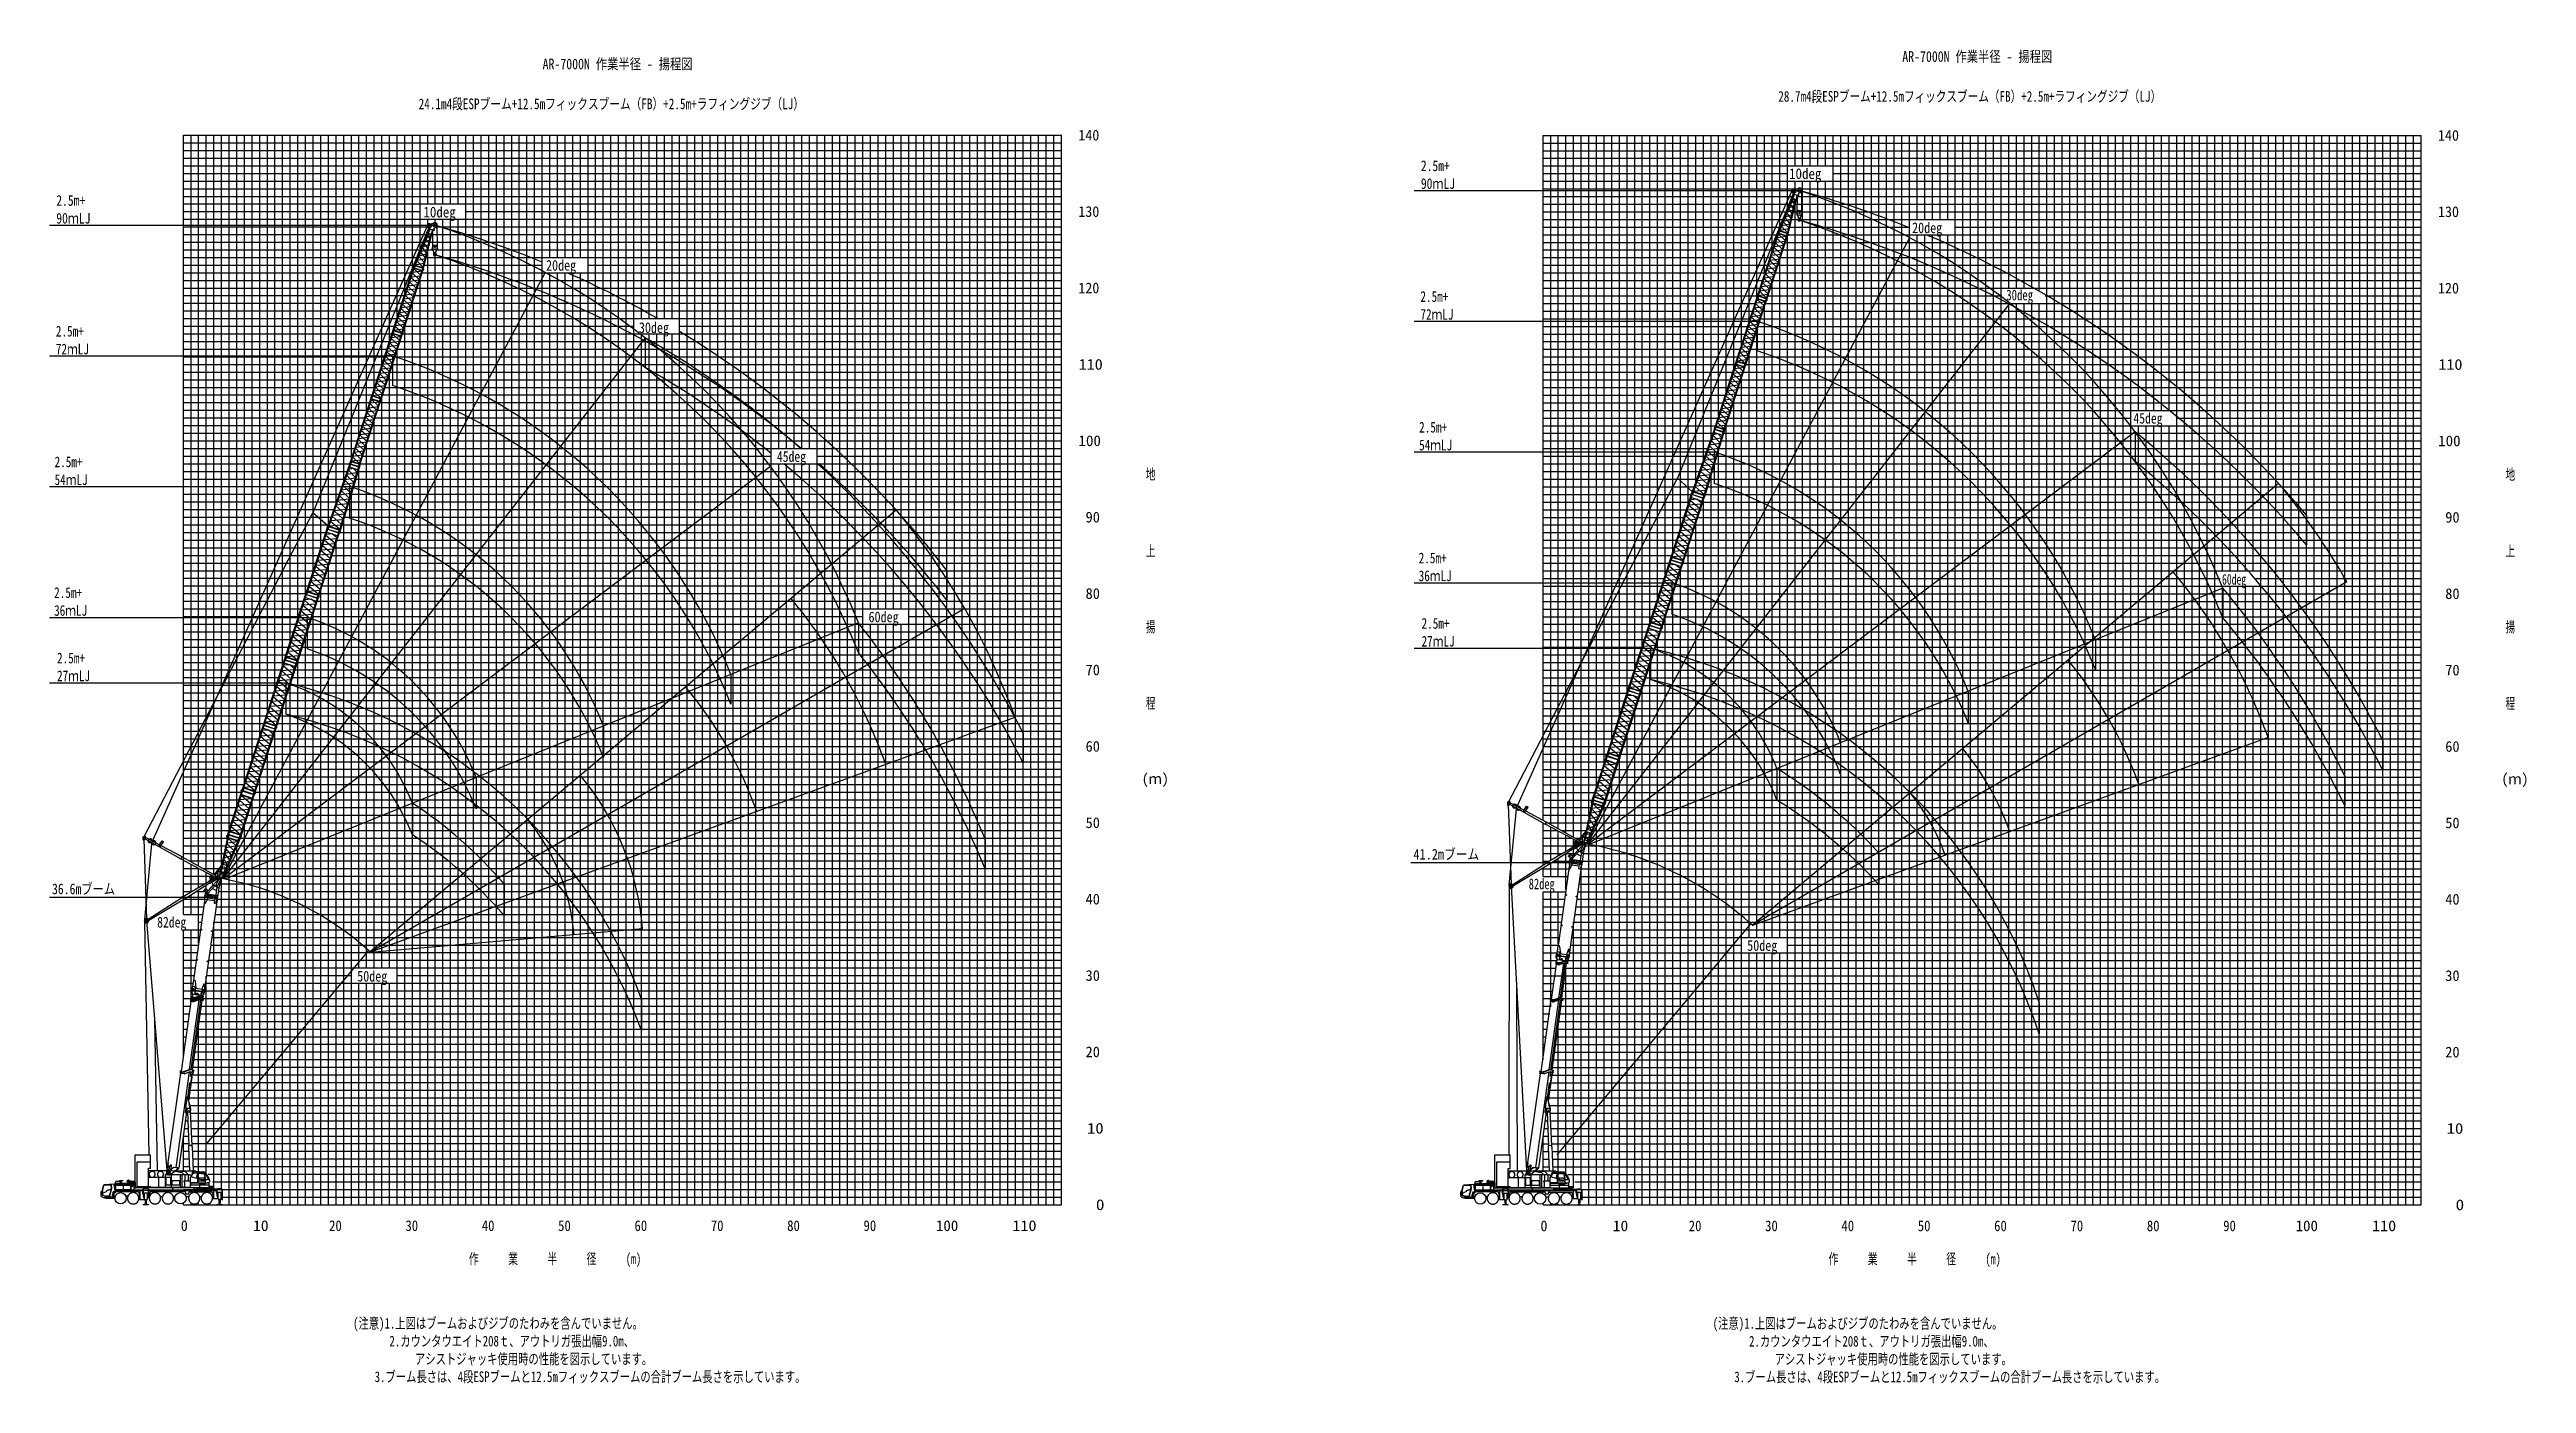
# Model space of a CAD drawing. Extents: x -439399 to 63110, y -349596 to 51650.
# Drawn here: x -439399 to -114977, y -130575 to 44027 of the extents above; entities that cross this region are included whole.
import ezdxf

# ---------------------------------------------------------------- set-up
doc = ezdxf.new("R2010")
doc.units = 0
doc.layers.get('0').update_dxf_attribs({"linetype": 'CONTINUOUS'})

msp = doc.modelspace()

# ---------------------------------------------------------------- texts
at = {"color": 7, "linetype": 'Continuous', "char_height": 1400}
for s, insert, attachment_point in [('\\W0.812509;\\A1;AR-7000N 作業半径 - 揚程図', (-374815.150523, 42841.505688), 1), ('\\W0.812509;\\A1;AR-7000N 作業半径 - 揚程図', (-196728.454359, 43821.500488), 1), ('\\W0.768718;\\A1;24.1m4段ESPブーム+12.5mフィックスブーム（FB）+2.5m+ラフィングジブ（LJ）', (-391058.874302, 36831.209359), 4), ('\\W0.763620;\\A1;28.7m4段ESPブーム+12.5mフィックスブーム（FB）+2.5m+ラフィングジブ（LJ）', (-212973.367565, 37811.204159), 4), ('\\W0.959616;\\A1;140', (-304645.262335, 32813.677327), 4), ('\\W0.959616;\\A1;140', (-126558.566171, 32793.672127), 4), ('\\W0.794384;\\A1;2.5m+\\P90ｍLJ', (-259784.4548, 29519.396197), 1), ('\\W0.888533;\\A1;10deg', (-211559.2103, 28481.707369), 1), ('\\W0.794384;\\A1;2.5m+\\P90ｍLJ', (-438511.347228, 24984.168281), 1), ('\\W0.888533;\\A1;10deg', (-390424.520784, 23457.597268), 1), ('\\W0.959616;\\A1;130', (-304645.262335, 22813.677327), 4), ('\\W0.959616;\\A1;130', (-126558.566171, 22793.672127), 4), ('\\W0.827255;\\A1;20deg', (-195443.952566, 21397.06958), 1), ('\\W0.827255;\\A1;20deg', (-374365.387578, 16487.702211), 1), ('\\W0.959616;\\A1;120', (-304645.262335, 12813.677327), 4), ('\\W0.959616;\\A1;120', (-126558.566171, 12793.672127), 4), ('\\W0.768923;\\A1;2.5m+\\P72ｍLJ', (-259846.902528, 12400.426315), 1), ('\\W0.738916;\\A1;30deg', (-183115.168331, 12600.769568), 1), ('\\W0.768923;\\A1;2.5m+\\P72ｍLJ', (-438573.794956, 7865.198399), 1), ('\\W0.827255;\\A1;30deg', (-362203.631918, 8332.450852), 1), ('\\W1.107249;\\A1;110', (-304610.814587, 2813.677327), 4), ('\\W1.107249;\\A1;110', (-126524.118423, 2793.672127), 4), ('\\W0.768923;\\A1;2.5m+\\P54ｍLJ', (-260013.223577, -4703.126587), 1), ('\\W0.799680;\\A1;45deg', (-166455.28329, -3533.170647), 1), ('\\W0.768923;\\A1;2.5m+\\P54ｍLJ', (-438740.116005, -9238.354503), 1), ('\\W0.799680;\\A1;45deg', (-344128.623913, -8543.26279), 1), ('\\W1.028160;\\A1;100', (-304629.268722, -7186.322673), 4), ('\\W1.028160;\\A1;100', (-126542.572558, -7206.327873), 4), ('\\W0.666400;\\A1;地', (-295812.924671, -11612.492711), 4), ('\\W0.666400;\\A1;地', (-117726.228507, -11632.497911), 4), ('\\W0.985907;\\A1; 90', (-304639.127812, -17186.322673), 4), ('\\W0.985907;\\A1; 90', (-126552.431648, -17206.327873), 4), ('\\W0.666400;\\A1;上', (-295812.924671, -21612.492935), 4), ('\\W0.768923;\\A1;2.5m+\\P36ｍLJ', (-260074.324686, -21822.138306), 1), ('\\W0.666400;\\A1;上', (-117726.228507, -21632.498135), 4), ('\\W0.665025;\\A1;60deg', (-154854.82983, -24624.776354), 1), ('\\W0.768923;\\A1;2.5m+\\P36ｍLJ', (-438801.217115, -26357.366222), 1), ('\\W0.985907;\\A1; 80', (-304639.127812, -27186.322673), 4), ('\\W0.985907;\\A1; 80', (-126552.431648, -27206.327873), 4), ('\\W0.827255;\\A1;60deg', (-332127.548413, -29539.184722), 1), ('\\W0.666400;\\A1;揚', (-295812.924671, -31612.493158), 4), ('\\W0.768923;\\A1;2.5m+\\P27ｍLJ', (-259695.006735, -30381.626587), 1), ('\\W0.666400;\\A1;揚', (-117726.228507, -31632.498358), 4), ('\\W0.768923;\\A1;2.5m+\\P27ｍLJ', (-438421.899163, -34916.854503), 1), ('\\W0.985907;\\A1; 70', (-304639.127812, -37186.322673), 4), ('\\W0.985907;\\A1; 70', (-126552.431648, -37206.327873), 4), ('\\W0.666400;\\A1;程', (-295812.924671, -41612.493382), 4), ('\\W0.666400;\\A1;程', (-117726.228507, -41632.498582), 4), ('\\W0.985907;\\A1; 60', (-304639.127812, -47186.322673), 4), ('\\W0.985907;\\A1; 60', (-126552.431648, -47206.327873), 4), ('\\W0.946990;\\A1;(ｍ)', (-296336.691734, -51612.493606), 4), ('\\W0.946990;\\A1;(ｍ)', (-118249.99557, -51632.498806), 4), ('\\W0.985907;\\A1; 50', (-304639.127812, -57186.322673), 4), ('\\W0.985907;\\A1; 50', (-126552.431648, -57206.327873), 4), ('\\W0.841768;\\A1;41.2mブーム', (-260755.266948, -60602.27228), 1), ('\\W0.714286;\\A1;82deg', (-245657.456633, -64480.867554), 1), ('\\W0.806400;\\A1;36.6mブーム', (-439075.330952, -65137.500196), 1), ('\\W0.985907;\\A1; 40', (-304639.127812, -67186.322897), 4), ('\\W0.985907;\\A1; 40', (-126552.431648, -67206.328097), 4), ('\\W0.799680;\\A1;82deg', (-425299.627678, -69495.255016), 1), ('\\W0.827255;\\A1;50deg', (-217042.325428, -72548.766527), 1), ('\\W0.827255;\\A1;50deg', (-399103.615594, -76568.651956), 1), ('\\W0.985907;\\A1; 30', (-304639.127812, -77186.32312), 4), ('\\W0.985907;\\A1; 30', (-126552.431648, -77206.32832), 4), ('\\W0.985907;\\A1; 20', (-304639.127812, -87186.31724), 4), ('\\W0.985907;\\A1; 20', (-126552.431648, -87206.32244), 4), ('\\W1.142400;\\A1; 10', (-304602.612735, -97186.305257), 4), ('\\W1.142400;\\A1; 10', (-126515.916571, -97206.310457), 4), ('\\W1.179856;\\A1;  0', (-304593.873068, -107186.293273), 4), ('\\W1.179856;\\A1;  0', (-126507.176904, -107206.298473), 4), ('\\W0.959616;\\A1;0', (-422204.758787, -109224.371176), 1), ('\\W1.066240;\\A1;10', (-412739.460375, -109224.371176), 1), ('\\W0.872378;\\A1;20', (-402784.694587, -109224.371176), 1), ('\\W0.872378;\\A1;30', (-392784.694363, -109224.371176), 1), ('\\W0.872378;\\A1;40', (-382785.170214, -109224.371176), 1), ('\\W0.872378;\\A1;50', (-372785.16999, -109224.371176), 1), ('\\W0.872378;\\A1;60', (-362785.16999, -109224.371176), 1), ('\\W0.872378;\\A1;70', (-352785.16999, -109224.371176), 1), ('\\W0.872378;\\A1;80', (-342785.16999, -109224.371176), 1), ('\\W0.872378;\\A1;90', (-332785.16999, -109224.371176), 1), ('\\W1.028160;\\A1;100', (-323308.596952, -109224.371176), 1), ('\\W1.107249;\\A1;110', (-313290.142818, -109224.371176), 1), ('\\W0.959616;\\A1;0', (-244118.062623, -109244.376376), 1), ('\\W1.066240;\\A1;10', (-234652.764211, -109244.376376), 1), ('\\W0.872378;\\A1;20', (-224697.998423, -109244.376376), 1), ('\\W0.872378;\\A1;30', (-214697.998199, -109244.376376), 1), ('\\W0.872378;\\A1;40', (-204698.47405, -109244.376376), 1), ('\\W0.872378;\\A1;50', (-194698.473826, -109244.376376), 1), ('\\W0.872378;\\A1;60', (-184698.473826, -109244.376376), 1), ('\\W0.872378;\\A1;70', (-174698.473826, -109244.376376), 1), ('\\W0.872378;\\A1;80', (-164698.473826, -109244.376376), 1), ('\\W0.872378;\\A1;90', (-154698.473826, -109244.376376), 1), ('\\W1.028160;\\A1;100', (-145221.900789, -109244.376376), 1), ('\\W1.107249;\\A1;110', (-135203.446654, -109244.376376), 1), ('\\W0.705600;\\A1;作\u3000\u3000\u3000業\u3000\u3000\u3000半\u3000\u3000\u3000径\u3000\u3000\u3000(m)', (-384469.678083, -113553.250406), 1), ('\\W0.705600;\\A1;作\u3000\u3000\u3000業\u3000\u3000\u3000半\u3000\u3000\u3000径\u3000\u3000\u3000(m)', (-206382.98192, -113573.255606), 1), ('\\W0.742421;\\A1;(注意)1.上図はブームおよびジブのたわみを含んでいません｡\\P\u3000\u3000\u3000 2.カウンタウエイト208ｔ、アウトリガ張出幅9.0m、\\P\u3000\u3000\u3000\u3000\u3000\u3000アシストジャッキ使用時の性能を図示しています。\\P    3.ブーム長さは、4段ESPブームと12.5mフィックスブームの合計ブーム長さを示しています。', (-399645.190976, -121994.955149), 1), ('\\W0.742421;\\A1;(注意)1.上図はブームおよびジブのたわみを含んでいません｡\\P\u3000\u3000\u3000 2.カウンタウエイト208ｔ、アウトリガ張出幅9.0m、\\P\u3000\u3000\u3000\u3000\u3000\u3000アシストジャッキ使用時の性能を図示しています。\\P    3.ブーム長さは、4段ESPブームと12.5mフィックスブームの合計ブーム長さを示しています。', (-221558.494812, -122014.960349), 1)]:
    msp.add_mtext(s, dxfattribs=dict(at, insert=insert, attachment_point=attachment_point))

# ---------------------------------------------------------------- linework, layer by layer
at = {"color": 14, "linetype": 'Continuous'}
for p, q in [((-421868.990815, 32813.706727), (-306868.990815, 32813.706727)), ((-421868.990815, -66873.383764), (-421868.990815, 32813.706727)), ((-411868.990815, -45829.119152), (-411868.990815, 32813.706727)), ((-401868.990815, -15296.660598), (-401868.990815, 32813.706727)), ((-391868.990815, 15056.91285), (-391868.990815, 32813.706727)), ((-381868.990815, -107186.293273), (-381868.990815, 32813.706727)), ((-371868.990815, 16813.706727), (-371868.990815, 32813.706727)), ((-361868.990815, 8813.706727), (-361868.990815, 32813.706727)), ((-351868.990815, -107186.293273), (-351868.990815, 32813.706727)), ((-341868.990815, -8186.293273), (-341868.990815, 32813.706727)), ((-331868.990815, -29186.293273), (-331868.990815, 32813.706727)), ((-321868.990815, -107186.293273), (-321868.990815, 32813.706727)), ((-311868.990815, -107186.293273), (-311868.990815, 32813.706727)), ((-243782.294651, 32793.701527), (-128782.294651, 32793.701527)), ((-243782.294651, -56844.964311), (-243782.294651, 32793.701527)), ((-233782.294651, -43264.21855), (-233782.294651, 32793.701527)), ((-223782.294651, -12588.376291), (-223782.294651, 32793.701527)), ((-213782.294651, 17621.813451), (-213782.294651, 32793.701527)), ((-203782.294651, -107206.298473), (-203782.294651, 32793.701527)), ((-193782.294651, 21793.701527), (-193782.294651, 32793.701527)), ((-183782.294651, -107206.298473), (-183782.294651, 32793.701527)), ((-173782.294651, -107206.298473), (-173782.294651, 32793.701527)), ((-163782.294651, -3206.298473), (-163782.294651, 32793.701527)), ((-153782.294651, -24206.298473), (-153782.294651, 32793.701527)), ((-143782.294651, -107206.298473), (-143782.294651, 32793.701527)), ((-133782.294651, -107206.298473), (-133782.294651, 32793.701527)), ((-421868.990815, 22813.706727), (-390868.990815, 22813.706727)), ((-384868.990815, 22813.706727), (-306868.990815, 22813.706727)), ((-243782.294651, 22793.701527), (-211881.975951, 22793.701527)), ((-210975.94953, 22793.701527), (-210481.755676, 22793.701527)), ((-209911.461016, 22793.701527), (-128782.294651, 22793.701527)), ((-193782.294651, -107206.298473), (-193782.294651, 19793.701527)), ((-371868.990815, -107186.293273), (-371868.990815, 14813.706727)), ((-213782.294651, -72206.298473), (-213782.294651, 13409.750003)), ((-421868.990815, 12813.706727), (-392597.850518, 12813.706727)), ((-391868.990815, -107186.293273), (-391868.990815, 10844.849402)), ((-391229.272178, 12813.706727), (-306868.990815, 12813.706727)), ((-243782.294651, 12793.701527), (-215351.038684, 12793.701527)), ((-213982.460345, 12793.701527), (-128782.294651, 12793.701527)), ((-361868.990815, -107186.293273), (-361868.990815, 6813.706727)), ((-421868.990815, 2813.706727), (-395847.028433, 2813.706727)), ((-394478.450094, 2813.706727), (-306868.990815, 2813.706727)), ((-243782.294651, 2793.701527), (-218600.257086, 2793.701527)), ((-217231.678746, 2793.701527), (-128782.294651, 2793.701527)), ((-163782.294651, -107206.298473), (-163782.294651, -5206.298473)), ((-421868.990815, -7186.293273), (-399096.256298, -7186.293273)), ((-397727.677959, -7186.293273), (-306868.990815, -7186.293273)), ((-243782.294651, -7206.298473), (-221896.310817, -7206.298473)), ((-220444.726088, -7206.298473), (-128782.294651, -7206.298473)), ((-341868.990815, -107186.293273), (-341868.990815, -10186.293273)), ((-421868.990815, -17186.293273), (-402531.154537, -17186.293273)), ((-400803.932101, -17186.293273), (-306868.990815, -17186.293273)), ((-243782.294651, -17206.298473), (-225315.605756, -17206.298473)), ((-223782.294651, -107206.298473), (-223782.294651, -18034.838771)), ((-223513.086383, -17206.298473), (-128782.294651, -17206.298473)), ((-401868.990815, -107186.293273), (-401868.990815, -20599.739372)), ((-421868.990815, -27186.293273), (-405811.604968, -27186.293273)), ((-404009.085596, -27186.293273), (-306868.990815, -27186.293273)), ((-243782.294651, -27206.298473), (-228564.757837, -27206.298473)), ((-226762.238465, -27206.298473), (-128782.294651, -27206.298473)), ((-153782.294651, -107206.298473), (-153782.294651, -26206.298473)), ((-331868.990815, -107186.293273), (-331868.990815, -31186.293273)), ((-421868.990815, -37186.293273), (-409060.742946, -37186.293273)), ((-407258.223574, -37186.293273), (-306868.990815, -37186.293273)), ((-243782.294651, -37206.298473), (-231813.931113, -37206.298473)), ((-230011.411741, -37206.298473), (-128782.294651, -37206.298473)), ((-421868.990815, -47186.293273), (-412309.962118, -47186.293273)), ((-410507.442746, -47186.293273), (-306868.990815, -47186.293273)), ((-243782.294651, -47206.298473), (-235063.150285, -47206.298473)), ((-233260.630912, -47206.298473), (-128782.294651, -47206.298473)), ((-411868.990815, -107186.293273), (-411868.990815, -51376.719711)), ((-233782.294651, -107206.298473), (-233782.294651, -48858.617396)), ((-421868.990815, -57186.293273), (-415559.160717, -57186.293273)), ((-413756.641047, -57186.293273), (-306868.990815, -57186.293273)), ((-243782.294651, -62739.024139), (-243782.294651, -57212.184023)), ((-243108.619807, -57206.298473), (-237942.936973, -57206.298473)), ((-236839.487353, -57206.298473), (-128782.294651, -57206.298473)), ((-243782.294651, -64206.298473), (-243782.294651, -63121.043751)), ((-421868.990815, -69186.293273), (-421868.990815, -67278.92932)), ((-421723.173446, -67186.293273), (-419060.971516, -67186.293273)), ((-417444.257616, -67186.293273), (-306868.990815, -67186.293273)), ((-243782.294651, -88206.797807), (-243782.294651, -66206.298473)), ((-243782.294651, -67206.298473), (-240965.190319, -67206.298473)), ((-239367.644363, -67206.298473), (-128782.294651, -67206.298473)), ((-421868.990815, -87877.830028), (-421868.990815, -71186.293273)), ((-213782.294651, -107206.298473), (-213782.294651, -74206.298473)), ((-421868.990815, -77186.293273), (-420457.294785, -77186.293273)), ((-418859.748829, -77186.293273), (-399868.990815, -77186.293273)), ((-393868.990815, -77186.293273), (-306868.990815, -77186.293273)), ((-243782.294651, -77206.298473), (-128782.294651, -77206.298473)), ((-421868.990815, -87186.293273), (-421771.801662, -87186.293273)), ((-420357.033476, -87186.293273), (-306868.990815, -87186.293273)), ((-243782.294651, -87206.298473), (-243641.68364, -87206.298473)), ((-242329.918593, -87206.298473), (-128782.294651, -87206.298473)), ((-421715.989997, -97186.293273), (-421201.286085, -97186.293273)), ((-420871.004232, -97186.293273), (-306868.990815, -97186.293273)), ((-243629.293833, -97206.298473), (-243114.589921, -97206.298473)), ((-242784.308068, -97206.298473), (-128782.294651, -97206.298473)), ((-421868.990815, -102657.181841), (-421868.990815, -98274.950664)), ((-243782.294651, -102677.187041), (-243782.294651, -98294.955864)), ((-421868.990815, -107186.293273), (-421868.990815, -106982.254476)), ((-243782.294651, -107206.298473), (-243782.294651, -107002.259676)), ((-421868.990815, -107186.293273), (-306868.990815, -107186.293273)), ((-243782.294651, -107206.298473), (-128782.294651, -107206.298473))]:
    msp.add_line(p, q, dxfattribs=at)
at = {"color": 252, "linetype": 'Continuous'}
for p, q in [((-420868.990815, -62283.053321), (-420868.990815, 32813.706727)), ((-419868.990815, -62843.337781), (-419868.990815, 32813.706727)), ((-418868.990815, -63403.622241), (-418868.990815, 32813.706727)), ((-417868.990815, -63963.906701), (-417868.990815, 32813.706727)), ((-416868.990815, -62643.431656), (-416868.990815, 32813.706727)), ((-415868.990815, -58139.853427), (-415868.990815, 32813.706727)), ((-414868.990815, -55062.166141), (-414868.990815, 32813.706727)), ((-413868.990815, -51984.504381), (-413868.990815, 32813.706727)), ((-412868.990815, -48906.811766), (-412868.990815, 32813.706727)), ((-410868.990815, -42751.524385), (-410868.990815, 32813.706727)), ((-409868.990815, -39673.83177), (-409868.990815, 32813.706727)), ((-408868.990815, -36596.139155), (-408868.990815, 32813.706727)), ((-407868.990815, -33518.403136), (-407868.990815, 32813.706727)), ((-406868.990815, -30440.710522), (-406868.990815, 32813.706727)), ((-405868.990815, -27363.017907), (-405868.990815, 32813.706727)), ((-404868.990815, -24285.216657), (-404868.990815, 32813.706727)), ((-403868.990815, -21207.524042), (-403868.990815, 32813.706727)), ((-402868.990815, -18150.384855), (-402868.990815, 32813.706727)), ((-400868.990815, -12442.936341), (-400868.990815, 32813.706727)), ((-399868.990815, -9564.532589), (-399868.990815, 32813.706727)), ((-398868.990815, -6486.839974), (-398868.990815, 32813.706727)), ((-397868.990815, -3409.147359), (-397868.990815, 32813.706727)), ((-396868.990815, -331.579349), (-396868.990815, 32813.706727)), ((-395868.990815, 2746.113266), (-395868.990815, 32813.706727)), ((-394868.990815, 5823.805881), (-394868.990815, 32813.706727)), ((-393868.990815, 8901.527621), (-393868.990815, 32813.706727)), ((-392868.990815, 11979.220235), (-392868.990815, 32813.706727)), ((-390868.990815, 17628.281046), (-390868.990815, 32813.706727)), ((-389868.990815, 23813.706727), (-389868.990815, 32813.706727)), ((-388868.990815, 23813.706727), (-388868.990815, 32813.706727)), ((-387868.990815, 23813.706727), (-387868.990815, 32813.706727)), ((-386868.990815, 23813.706727), (-386868.990815, 32813.706727)), ((-385868.990815, 23813.706727), (-385868.990815, 32813.706727)), ((-384868.990815, -107186.293273), (-384868.990815, 32813.706727)), ((-383868.990815, -107186.293273), (-383868.990815, 32813.706727)), ((-382868.990815, -107186.293273), (-382868.990815, 32813.706727)), ((-380868.990815, -107186.293273), (-380868.990815, 32813.706727)), ((-379868.990815, -107186.293273), (-379868.990815, 32813.706727)), ((-378868.990815, -107186.293273), (-378868.990815, 32813.706727)), ((-377868.990815, -107186.293273), (-377868.990815, 32813.706727)), ((-376868.990815, -107186.293273), (-376868.990815, 32813.706727)), ((-375868.990815, -107186.293273), (-375868.990815, 32813.706727)), ((-374868.990815, -107186.293273), (-374868.990815, 32813.706727)), ((-373868.990815, 16813.706727), (-373868.990815, 32813.706727)), ((-372868.990815, 16813.706727), (-372868.990815, 32813.706727)), ((-370868.990815, 16813.706727), (-370868.990815, 32813.706727)), ((-369868.990815, 16813.706727), (-369868.990815, 32813.706727)), ((-368868.990815, -107186.293273), (-368868.990815, 32813.706727)), ((-367868.990815, -107186.293273), (-367868.990815, 32813.706727)), ((-366868.990815, -107186.293273), (-366868.990815, 32813.706727)), ((-365868.990815, -107186.293273), (-365868.990815, 32813.706727)), ((-364868.990815, -107186.293273), (-364868.990815, 32813.706727)), ((-363868.990815, -107186.293273), (-363868.990815, 32813.706727)), ((-362868.990815, -107186.293273), (-362868.990815, 32813.706727)), ((-360868.990815, 8813.706727), (-360868.990815, 32813.706727)), ((-359868.990815, 8813.706727), (-359868.990815, 32813.706727)), ((-358868.990815, 8813.706727), (-358868.990815, 32813.706727)), ((-357868.990815, 8813.706727), (-357868.990815, 32813.706727)), ((-356868.990815, -107186.293273), (-356868.990815, 32813.706727)), ((-355868.990815, -107186.293273), (-355868.990815, 32813.706727)), ((-354868.990815, -107186.293273), (-354868.990815, 32813.706727)), ((-353868.990815, -107186.293273), (-353868.990815, 32813.706727)), ((-352868.990815, -107186.293273), (-352868.990815, 32813.706727)), ((-350868.990815, -107186.293273), (-350868.990815, 32813.706727)), ((-349868.990815, -107186.293273), (-349868.990815, 32813.706727)), ((-348868.990815, -107186.293273), (-348868.990815, 32813.706727)), ((-347868.990815, -107186.293273), (-347868.990815, 32813.706727)), ((-346868.990815, -107186.293273), (-346868.990815, 32813.706727)), ((-345868.990815, -107186.293273), (-345868.990815, 32813.706727)), ((-344868.990815, -107186.293273), (-344868.990815, 32813.706727)), ((-343868.990815, -8186.293273), (-343868.990815, 32813.706727)), ((-342868.990815, -8186.293273), (-342868.990815, 32813.706727)), ((-340868.990815, -8186.293273), (-340868.990815, 32813.706727)), ((-339868.990815, -8186.293273), (-339868.990815, 32813.706727)), ((-338868.990815, -107186.293273), (-338868.990815, 32813.706727)), ((-337868.990815, -107186.293273), (-337868.990815, 32813.706727)), ((-336868.990815, -107186.293273), (-336868.990815, 32813.706727)), ((-335868.990815, -107186.293273), (-335868.990815, 32813.706727)), ((-334868.990815, -107186.293273), (-334868.990815, 32813.706727)), ((-333868.990815, -107186.293273), (-333868.990815, 32813.706727)), ((-332868.990815, -107186.293273), (-332868.990815, 32813.706727)), ((-330868.990815, -29186.293273), (-330868.990815, 32813.706727)), ((-329868.990815, -29186.293273), (-329868.990815, 32813.706727)), ((-328868.990815, -29186.293273), (-328868.990815, 32813.706727)), ((-327868.990815, -29186.293273), (-327868.990815, 32813.706727)), ((-326868.990815, -107186.293273), (-326868.990815, 32813.706727)), ((-325868.990815, -107186.293273), (-325868.990815, 32813.706727)), ((-324868.990815, -107186.293273), (-324868.990815, 32813.706727)), ((-323868.990815, -107186.293273), (-323868.990815, 32813.706727)), ((-322868.990815, -107186.293273), (-322868.990815, 32813.706727)), ((-320868.990815, -107186.293273), (-320868.990815, 32813.706727)), ((-319868.990815, -107186.293273), (-319868.990815, 32813.706727)), ((-318868.990815, -107186.293273), (-318868.990815, 32813.706727)), ((-317868.990815, -107186.293273), (-317868.990815, 32813.706727)), ((-316868.990815, -107186.293273), (-316868.990815, 32813.706727)), ((-315868.990815, -107186.293273), (-315868.990815, 32813.706727)), ((-314868.990815, -107186.293273), (-314868.990815, 32813.706727)), ((-313868.990815, -107186.293273), (-313868.990815, 32813.706727)), ((-312868.990815, -107186.293273), (-312868.990815, 32813.706727)), ((-310868.990815, -107186.293273), (-310868.990815, 32813.706727)), ((-309868.990815, -107186.293273), (-309868.990815, 32813.706727)), ((-308868.990815, -107186.293273), (-308868.990815, 32813.706727)), ((-307868.990815, -107186.293273), (-307868.990815, 32813.706727)), ((-306868.990815, -107186.293273), (-306868.990815, 32813.706727)), ((-242782.294651, -57389.133387), (-242782.294651, 32793.701527)), ((-241782.294651, -57949.417847), (-241782.294651, 32793.701527)), ((-240782.294651, -58509.702307), (-240782.294651, 32793.701527)), ((-239782.294651, -59069.986767), (-239782.294651, 32793.701527)), ((-238782.294651, -59011.327514), (-238782.294651, 32793.701527)), ((-237782.294651, -56428.818583), (-237782.294651, 32793.701527)), ((-236782.294651, -52497.262128), (-236782.294651, 32793.701527)), ((-235782.294651, -49419.574841), (-235782.294651, 32793.701527)), ((-234782.294651, -46341.911165), (-234782.294651, 32793.701527)), ((-232782.294651, -40186.525936), (-232782.294651, 32793.701527)), ((-231782.294651, -37108.931169), (-231782.294651, 32793.701527)), ((-230782.294651, -34031.238554), (-230782.294651, 32793.701527)), ((-229782.294651, -30953.545939), (-229782.294651, 32793.701527)), ((-228782.294651, -27875.809921), (-228782.294651, 32793.701527)), ((-227782.294651, -24798.117306), (-227782.294651, 32793.701527)), ((-226782.294651, -21720.316056), (-226782.294651, 32793.701527)), ((-225782.294651, -18642.623441), (-225782.294651, 32793.701527)), ((-224782.294651, -15564.930826), (-224782.294651, 32793.701527)), ((-222782.294651, -9734.652034), (-222782.294651, 32793.701527)), ((-221782.294651, -6880.927777), (-221782.294651, 32793.701527)), ((-220782.294651, -3921.939373), (-220782.294651, 32793.701527)), ((-219782.294651, -844.246758), (-219782.294651, 32793.701527)), ((-218782.294651, 2233.445856), (-218782.294651, 32793.701527)), ((-217782.294651, 5311.013867), (-217782.294651, 32793.701527)), ((-216782.294651, 8388.706482), (-216782.294651, 32793.701527)), ((-215782.294651, 11466.399097), (-215782.294651, 32793.701527)), ((-214782.294651, 14544.120837), (-214782.294651, 32793.701527)), ((-212782.294651, 20612.520391), (-212782.294651, 32793.701527)), ((-211782.294651, 23035.197088), (-211782.294651, 32793.701527)), ((-210782.294651, 28793.701527), (-210782.294651, 32793.701527)), ((-209782.294651, 28793.701527), (-209782.294651, 32793.701527)), ((-208782.294651, 28793.701527), (-208782.294651, 32793.701527)), ((-207782.294651, 28793.701527), (-207782.294651, 32793.701527)), ((-206782.294651, 28793.701527), (-206782.294651, 32793.701527)), ((-205782.294651, -107206.298473), (-205782.294651, 32793.701527)), ((-204782.294651, -107206.298473), (-204782.294651, 32793.701527)), ((-202782.294651, -107206.298473), (-202782.294651, 32793.701527)), ((-201782.294651, -107206.298473), (-201782.294651, 32793.701527)), ((-200782.294651, -107206.298473), (-200782.294651, 32793.701527)), ((-199782.294651, -107206.298473), (-199782.294651, 32793.701527)), ((-198782.294651, -107206.298473), (-198782.294651, 32793.701527)), ((-197782.294651, -107206.298473), (-197782.294651, 32793.701527)), ((-196782.294651, -107206.298473), (-196782.294651, 32793.701527)), ((-195782.294651, -107206.298473), (-195782.294651, 32793.701527)), ((-194782.294651, 21793.701527), (-194782.294651, 32793.701527)), ((-192782.294651, 21793.701527), (-192782.294651, 32793.701527)), ((-191782.294651, 21793.701527), (-191782.294651, 32793.701527)), ((-190782.294651, 21793.701527), (-190782.294651, 32793.701527)), ((-189782.294651, -107206.298473), (-189782.294651, 32793.701527)), ((-188782.294651, -107206.298473), (-188782.294651, 32793.701527)), ((-187782.294651, -107206.298473), (-187782.294651, 32793.701527)), ((-186782.294651, -107206.298473), (-186782.294651, 32793.701527)), ((-185782.294651, -107206.298473), (-185782.294651, 32793.701527)), ((-184782.294651, -107206.298473), (-184782.294651, 32793.701527)), ((-182782.294651, 12793.701527), (-182782.294651, 32793.701527)), ((-181782.294651, 12793.701527), (-181782.294651, 32793.701527)), ((-180782.294651, 12793.701527), (-180782.294651, 32793.701527)), ((-179782.294651, 12793.701527), (-179782.294651, 32793.701527)), ((-178782.294651, 12399.007476), (-178782.294651, 32793.701527)), ((-177782.294651, -107206.298473), (-177782.294651, 32793.701527)), ((-176782.294651, -107206.298473), (-176782.294651, 32793.701527)), ((-175782.294651, -107206.298473), (-175782.294651, 32793.701527)), ((-174782.294651, -107206.298473), (-174782.294651, 32793.701527)), ((-172782.294651, -107206.298473), (-172782.294651, 32793.701527)), ((-171782.294651, -107206.298473), (-171782.294651, 32793.701527)), ((-170782.294651, -107206.298473), (-170782.294651, 32793.701527)), ((-169782.294651, -107206.298473), (-169782.294651, 32793.701527)), ((-168782.294651, -107206.298473), (-168782.294651, 32793.701527)), ((-167782.294651, -107206.298473), (-167782.294651, 32793.701527)), ((-166782.294651, -107206.298473), (-166782.294651, 32793.701527)), ((-165782.294651, -3206.298473), (-165782.294651, 32793.701527)), ((-164782.294651, -3206.298473), (-164782.294651, 32793.701527)), ((-162782.294651, -3206.298473), (-162782.294651, 32793.701527)), ((-161782.294651, -3206.298473), (-161782.294651, 32793.701527)), ((-160782.294651, -107206.298473), (-160782.294651, 32793.701527)), ((-159782.294651, -107206.298473), (-159782.294651, 32793.701527)), ((-158782.294651, -107206.298473), (-158782.294651, 32793.701527)), ((-157782.294651, -107206.298473), (-157782.294651, 32793.701527)), ((-156782.294651, -107206.298473), (-156782.294651, 32793.701527)), ((-155782.294651, -107206.298473), (-155782.294651, 32793.701527)), ((-154782.294651, -24206.298473), (-154782.294651, 32793.701527)), ((-152782.294651, -24206.298473), (-152782.294651, 32793.701527)), ((-151782.294651, -24206.298473), (-151782.294651, 32793.701527)), ((-150782.294651, -24206.298473), (-150782.294651, 32793.701527)), ((-149782.294651, -107206.298473), (-149782.294651, 32793.701527)), ((-148782.294651, -107206.298473), (-148782.294651, 32793.701527)), ((-147782.294651, -107206.298473), (-147782.294651, 32793.701527)), ((-146782.294651, -107206.298473), (-146782.294651, 32793.701527)), ((-145782.294651, -107206.298473), (-145782.294651, 32793.701527)), ((-144782.294651, -107206.298473), (-144782.294651, 32793.701527)), ((-142782.294651, -107206.298473), (-142782.294651, 32793.701527)), ((-141782.294651, -107206.298473), (-141782.294651, 32793.701527)), ((-140782.294651, -107206.298473), (-140782.294651, 32793.701527)), ((-139782.294651, -107206.298473), (-139782.294651, 32793.701527)), ((-138782.294651, -107206.298473), (-138782.294651, 32793.701527)), ((-137782.294651, -107206.298473), (-137782.294651, 32793.701527)), ((-136782.294651, -107206.298473), (-136782.294651, 32793.701527)), ((-135782.294651, -107206.298473), (-135782.294651, 32793.701527)), ((-134782.294651, -107206.298473), (-134782.294651, 32793.701527)), ((-132782.294651, -107206.298473), (-132782.294651, 32793.701527)), ((-131782.294651, -107206.298473), (-131782.294651, 32793.701527)), ((-130782.294651, -107206.298473), (-130782.294651, 32793.701527)), ((-129782.294651, -107206.298473), (-129782.294651, 32793.701527)), ((-128782.294651, -107206.298473), (-128782.294651, 32793.701527)), ((-421868.990815, 31813.706727), (-306868.990815, 31813.706727)), ((-421868.990815, 30813.706727), (-306868.990815, 30813.706727)), ((-421868.990815, 29813.706727), (-306868.990815, 29813.706727)), ((-243782.294651, 31793.701527), (-128782.294651, 31793.701527)), ((-243782.294651, 30793.701527), (-128782.294651, 30793.701527)), ((-243782.294651, 29793.701527), (-128782.294651, 29793.701527)), ((-421868.990815, 28813.706727), (-306868.990815, 28813.706727)), ((-421868.990815, 27813.706727), (-306868.990815, 27813.706727)), ((-421868.990815, 26813.706727), (-306868.990815, 26813.706727)), ((-243782.294651, 28793.701527), (-128782.294651, 28793.701527)), ((-243782.294651, 27793.701527), (-211782.294651, 27793.701527)), ((-243782.294651, 26793.701527), (-128782.294651, 26793.701527)), ((-210782.294651, 25738.24128), (-210782.294651, 26793.701527)), ((-209782.294651, -107206.298473), (-209782.294651, 26793.701527)), ((-208782.294651, -107206.298473), (-208782.294651, 26793.701527)), ((-207782.294651, -107206.298473), (-207782.294651, 26793.701527)), ((-206782.294651, -107206.298473), (-206782.294651, 26793.701527)), ((-205782.294651, 27793.701527), (-128782.294651, 27793.701527)), ((-421868.990815, 25813.706727), (-306868.990815, 25813.706727)), ((-421868.990815, 24813.706727), (-306868.990815, 24813.706727)), ((-421868.990815, 23813.706727), (-306868.990815, 23813.706727)), ((-243782.294651, 25793.701527), (-210530.983034, 25793.701527)), ((-243782.294651, 24793.701527), (-211056.44277, 24793.701527)), ((-243782.294651, 23793.701527), (-211469.20936, 23793.701527)), ((-210782.294651, -107206.298473), (-210782.294651, 23595.969237)), ((-210734.565169, 23793.701527), (-128782.294651, 23793.701527)), ((-210493.180808, 24793.701527), (-128782.294651, 24793.701527)), ((-209944.575456, 25793.701527), (-128782.294651, 25793.701527)), ((-421868.990815, 21813.706727), (-306868.990815, 21813.706727)), ((-421868.990815, 20813.706727), (-389863.652609, 20813.706727)), ((-421868.990815, 19813.706727), (-389966.920108, 19813.706727)), ((-389868.990815, 21099.57008), (-389868.990815, 21813.706727)), ((-389327.433006, 19813.706727), (-306868.990815, 19813.706727)), ((-388868.990815, 21380.018495), (-388868.990815, 21813.706727)), ((-388670.560395, 20813.706727), (-306868.990815, 20813.706727)), ((-387868.990815, -107186.293273), (-387868.990815, 21813.706727)), ((-386868.990815, -107186.293273), (-386868.990815, 21813.706727)), ((-385868.990815, -107186.293273), (-385868.990815, 21813.706727)), ((-243782.294651, 21793.701527), (-212294.742541, 21793.701527)), ((-243782.294651, 20793.701527), (-212707.509131, 20793.701527)), ((-243782.294651, 19793.701527), (-213076.607519, 19793.701527)), ((-211782.294651, -107206.298473), (-211782.294651, 19565.135232)), ((-211700.102613, 19793.701527), (-128782.294651, 19793.701527)), ((-211458.718252, 20793.701527), (-195782.294651, 20793.701527)), ((-211217.333891, 21793.701527), (-210403.917134, 21793.701527)), ((-210030.454133, 21793.701527), (-128782.294651, 21793.701527)), ((-194782.294651, -107206.298473), (-194782.294651, 19793.701527)), ((-192782.294651, -107206.298473), (-192782.294651, 19793.701527)), ((-191782.294651, -107206.298473), (-191782.294651, 19793.701527)), ((-190782.294651, -107206.298473), (-190782.294651, 19793.701527)), ((-189782.294651, 20793.701527), (-128782.294651, 20793.701527)), ((-421868.990815, 18813.706727), (-390379.686699, 18813.706727)), ((-421868.990815, 17813.706727), (-390792.453289, 17813.706727)), ((-421868.990815, 16813.706727), (-391205.21988, 16813.706727)), ((-390051.586089, 16813.706727), (-306868.990815, 16813.706727)), ((-389868.990815, -107186.293273), (-389868.990815, 17570.157034)), ((-389810.201728, 17813.706727), (-389195.723508, 17813.706727)), ((-389568.817367, 18813.706727), (-306868.990815, 18813.706727)), ((-388868.990815, -107186.293273), (-388868.990815, 17051.612821)), ((-388632.747464, 17813.706727), (-306868.990815, 17813.706727)), ((-243782.294651, 18793.701527), (-213401.526257, 18793.701527)), ((-243782.294651, 17793.701527), (-213726.444995, 17793.701527)), ((-243782.294651, 16793.701527), (-214051.363733, 16793.701527)), ((-212782.294651, -72206.298473), (-212782.294651, 16487.442617)), ((-212682.785393, 16793.701527), (-128782.294651, 16793.701527)), ((-212357.866655, 17793.701527), (-128782.294651, 17793.701527)), ((-212032.947917, 18793.701527), (-128782.294651, 18793.701527)), ((-421868.990815, 15813.706727), (-391617.98647, 15813.706727)), ((-421868.990815, 14813.706727), (-391948.013042, 14813.706727)), ((-421868.990815, 13813.706727), (-392272.93178, 13813.706727)), ((-390904.35344, 13813.706727), (-306868.990815, 13813.706727)), ((-390868.990815, -107186.293273), (-390868.990815, 13922.542016)), ((-390579.434702, 14813.706727), (-306868.990815, 14813.706727)), ((-390292.97045, 15813.706727), (-374868.990815, 15813.706727)), ((-373868.990815, -107186.293273), (-373868.990815, 14813.706727)), ((-372868.990815, -107186.293273), (-372868.990815, 14813.706727)), ((-370868.990815, -107186.293273), (-370868.990815, 14813.706727)), ((-369868.990815, -107186.293273), (-369868.990815, 14813.706727)), ((-368868.990815, 15813.706727), (-306868.990815, 15813.706727)), ((-243782.294651, 15793.701527), (-214376.282471, 15793.701527)), ((-243782.294651, 14793.701527), (-214701.201208, 14793.701527)), ((-243782.294651, 13793.701527), (-215026.119946, 13793.701527)), ((-213657.541607, 13793.701527), (-128782.294651, 13793.701527)), ((-213332.622869, 14793.701527), (-128782.294651, 14793.701527)), ((-213007.704131, 15793.701527), (-128782.294651, 15793.701527)), ((-421868.990815, 11813.706727), (-392922.769256, 11813.706727)), ((-421868.990815, 10813.706727), (-393247.687993, 10813.706727)), ((-421868.990815, 9813.706727), (-393572.606731, 9813.706727)), ((-392204.028392, 9813.706727), (-306868.990815, 9813.706727)), ((-391879.109654, 10813.706727), (-306868.990815, 10813.706727)), ((-391554.190916, 11813.706727), (-306868.990815, 11813.706727)), ((-243782.294651, 11793.701527), (-215675.947959, 11793.701527)), ((-243782.294651, 10793.701527), (-216000.866697, 10793.701527)), ((-243782.294651, 9793.701527), (-216325.785435, 9793.701527)), ((-214957.207095, 9793.701527), (-128782.294651, 9793.701527)), ((-214782.294651, -72206.298473), (-214782.294651, 10332.028263)), ((-214632.288357, 10793.701527), (-128782.294651, 10793.701527)), ((-214307.369619, 11793.701527), (-183694.807505, 11793.701527)), ((-182782.294651, -107206.298473), (-182782.294651, 10793.701527)), ((-181782.294651, -107206.298473), (-181782.294651, 10793.701527)), ((-180782.294651, -107206.298473), (-180782.294651, 10793.701527)), ((-179782.294651, -107206.298473), (-179782.294651, 10793.701527)), ((-178782.294651, -107206.298473), (-178782.294651, 10793.701527)), ((-178030.180753, 11793.701527), (-128782.294651, 11793.701527)), ((-421868.990815, 8813.706727), (-393897.516006, 8813.706727)), ((-421868.990815, 7813.706727), (-394222.434744, 7813.706727)), ((-421868.990815, 6813.706727), (-394547.353482, 6813.706727)), ((-393178.775142, 6813.706727), (-306868.990815, 6813.706727)), ((-392868.990815, -107186.293273), (-392868.990815, 7767.156787)), ((-392853.856404, 7813.706727), (-362879.995628, 7813.706727)), ((-392528.937666, 8813.706727), (-306868.990815, 8813.706727)), ((-360868.990815, -107186.293273), (-360868.990815, 6813.706727)), ((-359868.990815, -107186.293273), (-359868.990815, 6813.706727)), ((-358868.990815, -107186.293273), (-358868.990815, 6813.706727)), ((-357868.990815, -107186.293273), (-357868.990815, 6813.706727)), ((-356868.990815, 7813.706727), (-306868.990815, 7813.706727)), ((-243782.294651, 8793.701527), (-216650.704173, 8793.701527)), ((-243782.294651, 7793.701527), (-216975.62291, 7793.701527)), ((-243782.294651, 6793.701527), (-217300.541648, 6793.701527)), ((-215931.963309, 6793.701527), (-128782.294651, 6793.701527)), ((-215782.294651, -72206.298473), (-215782.294651, 7254.335648)), ((-215607.044571, 7793.701527), (-128782.294651, 7793.701527)), ((-215282.125833, 8793.701527), (-128782.294651, 8793.701527)), ((-421868.990815, 5813.706727), (-394872.27222, 5813.706727)), ((-421868.990815, 4813.706727), (-395197.190958, 4813.706727)), ((-421868.990815, 3813.706727), (-395522.109695, 3813.706727)), ((-394153.531356, 3813.706727), (-306868.990815, 3813.706727)), ((-393868.990815, -107186.293273), (-393868.990815, 4689.435047)), ((-393828.612618, 4813.706727), (-306868.990815, 4813.706727)), ((-393503.69388, 5813.706727), (-306868.990815, 5813.706727)), ((-243782.294651, 5793.701527), (-217625.460386, 5793.701527)), ((-243782.294651, 4793.701527), (-217950.379124, 4793.701527)), ((-243782.294651, 3793.701527), (-218275.338348, 3793.701527)), ((-216906.760009, 3793.701527), (-128782.294651, 3793.701527)), ((-216782.294651, -72206.298473), (-216782.294651, 4176.643034)), ((-216581.800785, 4793.701527), (-128782.294651, 4793.701527)), ((-216256.882047, 5793.701527), (-128782.294651, 5793.701527)), ((-421868.990815, 1813.706727), (-396171.947171, 1813.706727)), ((-421868.990815, 813.706727), (-396496.865909, 813.706727)), ((-395128.28757, 813.706727), (-306868.990815, 813.706727)), ((-394868.990815, -76186.293273), (-394868.990815, 1611.742432)), ((-394803.368832, 1813.706727), (-306868.990815, 1813.706727)), ((-243782.294651, 1793.701527), (-218925.175824, 1793.701527)), ((-243782.294651, 793.701527), (-219250.094562, 793.701527)), ((-217881.516222, 793.701527), (-128782.294651, 793.701527)), ((-217782.294651, -107206.298473), (-217782.294651, 1099.075023)), ((-217556.597484, 1793.701527), (-128782.294651, 1793.701527)), ((-421868.990815, -186.293273), (-396821.784647, -186.293273)), ((-421868.990815, -1186.293273), (-397146.743871, -1186.293273)), ((-421868.990815, -2186.293273), (-397471.662609, -2186.293273)), ((-421868.990815, -3186.293273), (-397796.581347, -3186.293273)), ((-396428.003007, -3186.293273), (-306868.990815, -3186.293273)), ((-396103.084269, -2186.293273), (-306868.990815, -2186.293273)), ((-395868.990815, -76186.293273), (-395868.990815, -1465.950182)), ((-395778.165531, -1186.293273), (-306868.990815, -1186.293273)), ((-395453.206307, -186.293273), (-306868.990815, -186.293273)), ((-243782.294651, -206.298473), (-219575.0133, -206.298473)), ((-243782.294651, -1206.298473), (-219899.932038, -1206.298473)), ((-243782.294651, -2206.298473), (-220224.850776, -2206.298473)), ((-243782.294651, -3206.298473), (-220549.769513, -3206.298473)), ((-219181.191174, -3206.298473), (-128782.294651, -3206.298473)), ((-218856.272436, -2206.298473), (-128782.294651, -2206.298473)), ((-218782.294651, -107206.298473), (-218782.294651, -1978.617592)), ((-218531.353698, -1206.298473), (-128782.294651, -1206.298473)), ((-218206.43496, -206.298473), (-128782.294651, -206.298473)), ((-421868.990815, -4186.293273), (-398121.500085, -4186.293273)), ((-421868.990815, -5186.293273), (-398446.418823, -5186.293273)), ((-421868.990815, -6186.293273), (-398771.337561, -6186.293273)), ((-397402.759221, -6186.293273), (-306868.990815, -6186.293273)), ((-397077.840483, -5186.293273), (-306868.990815, -5186.293273)), ((-396868.990815, -76186.293273), (-396868.990815, -4543.518193)), ((-396752.921745, -4186.293273), (-306868.990815, -4186.293273)), ((-243782.294651, -4206.298473), (-220874.688251, -4206.298473)), ((-243782.294651, -5206.298473), (-221199.606989, -5206.298473)), ((-243782.294651, -6206.298473), (-221545.891536, -6206.298473)), ((-220144.931144, -6206.298473), (-128782.294651, -6206.298473)), ((-219831.02865, -5206.298473), (-128782.294651, -5206.298473)), ((-219782.294651, -107206.298473), (-219782.294651, -5056.310207)), ((-219506.109912, -4206.298473), (-166782.294651, -4206.298473)), ((-165782.294651, -107206.298473), (-165782.294651, -5206.298473)), ((-164782.294651, -107206.298473), (-164782.294651, -5206.298473)), ((-162782.294651, -107206.298473), (-162782.294651, -5206.298473)), ((-161782.294651, -107206.298473), (-161782.294651, -5206.298473)), ((-160782.294651, -4206.298473), (-128782.294651, -4206.298473)), ((-421868.990815, -8186.293273), (-399421.175036, -8186.293273)), ((-421868.990815, -9186.293273), (-399746.093774, -9186.293273)), ((-398377.515435, -9186.293273), (-344868.990815, -9186.293273)), ((-398052.596697, -8186.293273), (-306868.990815, -8186.293273)), ((-397868.990815, -76186.293273), (-397868.990815, -7621.210808)), ((-338868.990815, -9186.293273), (-306868.990815, -9186.293273)), ((-243782.294651, -8206.298473), (-222246.730097, -8206.298473)), ((-243782.294651, -9206.298473), (-222597.149377, -9206.298473)), ((-221044.315977, -9206.298473), (-128782.294651, -9206.298473)), ((-220782.294651, -107206.298473), (-220782.294651, -8332.296659)), ((-220744.521032, -8206.298473), (-128782.294651, -8206.298473)), ((-421868.990815, -10186.293273), (-400078.219576, -10186.293273)), ((-421868.990815, -11186.293273), (-400428.638856, -11186.293273)), ((-421868.990815, -12186.293273), (-400779.058136, -12186.293273)), ((-399304.957379, -12186.293273), (-306868.990815, -12186.293273)), ((-399005.162435, -11186.293273), (-306868.990815, -11186.293273)), ((-398868.990815, -76186.293273), (-398868.990815, -10732.077408)), ((-398705.367491, -10186.293273), (-306868.990815, -10186.293273)), ((-343868.990815, -107186.293273), (-343868.990815, -10186.293273)), ((-342868.990815, -107186.293273), (-342868.990815, -10186.293273)), ((-340868.990815, -107186.293273), (-340868.990815, -10186.293273)), ((-339868.990815, -107186.293273), (-339868.990815, -10186.293273)), ((-243782.294651, -10206.298473), (-222947.568657, -10206.298473)), ((-243782.294651, -11206.298473), (-223297.987937, -11206.298473)), ((-243782.294651, -12206.298473), (-223648.407218, -12206.298473)), ((-221943.70081, -12206.298473), (-128782.294651, -12206.298473)), ((-221782.294651, -107206.298473), (-221782.294651, -11667.909947)), ((-221643.905865, -11206.298473), (-128782.294651, -11206.298473)), ((-221344.110921, -10206.298473), (-128782.294651, -10206.298473)), ((-421868.990815, -13186.293273), (-401129.477416, -13186.293273)), ((-421868.990815, -14186.293273), (-401479.896697, -14186.293273)), ((-421868.990815, -15186.293273), (-401830.315977, -15186.293273)), ((-421868.990815, -16186.293273), (-402180.735257, -16186.293273)), ((-400504.137157, -16186.293273), (-306868.990815, -16186.293273)), ((-400204.342213, -15186.293273), (-306868.990815, -15186.293273)), ((-399904.547268, -14186.293273), (-306868.990815, -14186.293273)), ((-399868.990815, -107186.293273), (-399868.990815, -14067.690696)), ((-399604.752324, -13186.293273), (-306868.990815, -13186.293273)), ((-243782.294651, -13206.298473), (-223998.826498, -13206.298473)), ((-243782.294651, -14206.298473), (-224340.849542, -14206.298473)), ((-243782.294651, -15206.298473), (-224665.76828, -15206.298473)), ((-243782.294651, -16206.298473), (-224990.687018, -16206.298473)), ((-223188.167646, -16206.298473), (-128782.294651, -16206.298473)), ((-222863.248908, -15206.298473), (-128782.294651, -15206.298473)), ((-222782.294651, -107206.298473), (-222782.294651, -14957.146156)), ((-222538.33017, -14206.298473), (-128782.294651, -14206.298473)), ((-222243.495754, -13206.298473), (-128782.294651, -13206.298473)), ((-421868.990815, -18186.293273), (-402887.336327, -18186.293273)), ((-421868.990815, -19186.293273), (-403212.255065, -19186.293273)), ((-401409.735693, -19186.293273), (-306868.990815, -19186.293273)), ((-401084.816955, -18186.293273), (-306868.990815, -18186.293273)), ((-400868.990815, -107186.293273), (-400868.990815, -17403.303984)), ((-243782.294651, -18206.298473), (-225640.524493, -18206.298473)), ((-243782.294651, -19206.298473), (-225965.443231, -19206.298473)), ((-224162.923859, -19206.298473), (-128782.294651, -19206.298473)), ((-223838.005121, -18206.298473), (-128782.294651, -18206.298473)), ((-421868.990815, -20186.293273), (-403537.173803, -20186.293273)), ((-421868.990815, -21186.293273), (-403862.092541, -21186.293273)), ((-421868.990815, -22186.293273), (-404187.011278, -22186.293273)), ((-402384.491906, -22186.293273), (-306868.990815, -22186.293273)), ((-402059.573168, -21186.293273), (-306868.990815, -21186.293273)), ((-401734.654431, -20186.293273), (-306868.990815, -20186.293273)), ((-243782.294651, -20206.298473), (-226290.361969, -20206.298473)), ((-243782.294651, -21206.298473), (-226615.280707, -21206.298473)), ((-243782.294651, -22206.298473), (-226940.164147, -22206.298473)), ((-225137.644775, -22206.298473), (-128782.294651, -22206.298473)), ((-224812.761335, -21206.298473), (-128782.294651, -21206.298473)), ((-224782.294651, -107206.298473), (-224782.294651, -21112.531386)), ((-224487.842597, -20206.298473), (-128782.294651, -20206.298473)), ((-421868.990815, -23186.293273), (-404511.930016, -23186.293273)), ((-421868.990815, -24186.293273), (-404836.848754, -24186.293273)), ((-421868.990815, -25186.293273), (-405161.767492, -25186.293273)), ((-403359.24812, -25186.293273), (-306868.990815, -25186.293273)), ((-403034.329382, -24186.293273), (-306868.990815, -24186.293273)), ((-402868.990815, -107186.293273), (-402868.990815, -23677.431987)), ((-402709.410644, -23186.293273), (-306868.990815, -23186.293273)), ((-243782.294651, -23206.298473), (-227265.082885, -23206.298473)), ((-243782.294651, -24206.298473), (-227590.001623, -24206.298473)), ((-243782.294651, -25206.298473), (-227914.920361, -25206.298473)), ((-226112.400989, -25206.298473), (-155103.087546, -25206.298473)), ((-225787.482251, -24206.298473), (-128782.294651, -24206.298473)), ((-225782.294651, -107206.298473), (-225782.294651, -24190.224)), ((-225462.563513, -23206.298473), (-128782.294651, -23206.298473)), ((-150549.203199, -25206.298473), (-128782.294651, -25206.298473)), ((-421868.990815, -26186.293273), (-405486.68623, -26186.293273)), ((-421868.990815, -28186.293273), (-406136.523706, -28186.293273)), ((-421868.990815, -29186.293273), (-406461.407146, -29186.293273)), ((-404658.887774, -29186.293273), (-306868.990815, -29186.293273)), ((-404334.004334, -28186.293273), (-306868.990815, -28186.293273)), ((-403868.990815, -107186.293273), (-403868.990815, -26755.124602)), ((-403684.166858, -26186.293273), (-306868.990815, -26186.293273)), ((-243782.294651, -26206.298473), (-228239.839099, -26206.298473)), ((-243782.294651, -28206.298473), (-228889.676575, -28206.298473)), ((-227087.157203, -28206.298473), (-128782.294651, -28206.298473)), ((-226782.294651, -107206.298473), (-226782.294651, -27268.025251)), ((-226437.319727, -26206.298473), (-128782.294651, -26206.298473)), ((-154782.294651, -107206.298473), (-154782.294651, -26206.298473)), ((-152782.294651, -107206.298473), (-152782.294651, -26206.298473)), ((-151782.294651, -107206.298473), (-151782.294651, -26206.298473)), ((-150782.294651, -107206.298473), (-150782.294651, -26206.298473)), ((-421868.990815, -30186.293273), (-406786.325884, -30186.293273)), ((-421868.990815, -31186.293273), (-407111.244622, -31186.293273)), ((-421868.990815, -32186.293273), (-407436.16336, -32186.293273)), ((-405633.643988, -32186.293273), (-306868.990815, -32186.293273)), ((-405308.72525, -31186.293273), (-306868.990815, -31186.293273)), ((-404983.806512, -30186.293273), (-332868.990815, -30186.293273)), ((-404868.990815, -107186.293273), (-404868.990815, -29832.925852)), ((-330868.990815, -107186.293273), (-330868.990815, -31186.293273)), ((-329868.990815, -107186.293273), (-329868.990815, -31186.293273)), ((-328868.990815, -107186.293273), (-328868.990815, -31186.293273)), ((-327868.990815, -107186.293273), (-327868.990815, -31186.293273)), ((-326868.990815, -30186.293273), (-306868.990815, -30186.293273)), ((-243782.294651, -29206.298473), (-229214.595313, -29206.298473)), ((-243782.294651, -30206.298473), (-229539.514051, -30206.298473)), ((-243782.294651, -31206.298473), (-229878.647404, -31206.298473)), ((-243782.294651, -32206.298473), (-230189.337424, -32206.298473)), ((-228386.818051, -32206.298473), (-128782.294651, -32206.298473)), ((-228061.899314, -31206.298473), (-128782.294651, -31206.298473)), ((-227782.294651, -107206.298473), (-227782.294651, -30345.717865)), ((-227736.994678, -30206.298473), (-128782.294651, -30206.298473)), ((-227412.075941, -29206.298473), (-128782.294651, -29206.298473)), ((-421868.990815, -33186.293273), (-407761.067995, -33186.293273)), ((-421868.990815, -34186.293273), (-408085.986733, -34186.293273)), ((-421868.990815, -35186.293273), (-408410.905471, -35186.293273)), ((-406608.386099, -35186.293273), (-306868.990815, -35186.293273)), ((-406283.467361, -34186.293273), (-306868.990815, -34186.293273)), ((-405958.548623, -33186.293273), (-306868.990815, -33186.293273)), ((-405868.990815, -107186.293273), (-405868.990815, -32910.618467)), ((-243782.294651, -33206.298473), (-230514.256161, -33206.298473)), ((-243782.294651, -34206.298473), (-230839.174899, -34206.298473)), ((-243782.294651, -35206.298473), (-231164.093637, -35206.298473)), ((-229361.574265, -35206.298473), (-128782.294651, -35206.298473)), ((-229036.655527, -34206.298473), (-128782.294651, -34206.298473)), ((-228782.294651, -107206.298473), (-228782.294651, -33423.453884)), ((-228711.736789, -33206.298473), (-128782.294651, -33206.298473)), ((-421868.990815, -36186.293273), (-408735.824209, -36186.293273)), ((-421868.990815, -38186.293273), (-409385.661684, -38186.293273)), ((-407583.142312, -38186.293273), (-306868.990815, -38186.293273)), ((-406905.027847, -36186.293273), (-306868.990815, -36186.293273)), ((-406868.990815, -107186.293273), (-406868.990815, -35988.354485)), ((-243782.294651, -36206.298473), (-231489.012375, -36206.298473)), ((-243782.294651, -38206.298473), (-232138.849851, -38206.298473)), ((-230336.330479, -38206.298473), (-128782.294651, -38206.298473)), ((-229782.294651, -107206.298473), (-229782.294651, -36501.146499)), ((-229686.493003, -36206.298473), (-128782.294651, -36206.298473)), ((-421868.990815, -39186.293273), (-409710.580422, -39186.293273)), ((-421868.990815, -40186.293273), (-410035.49916, -40186.293273)), ((-421868.990815, -41186.293273), (-410360.417898, -41186.293273)), ((-408868.990815, -107186.293273), (-408868.990815, -42143.739715)), ((-408557.898526, -41186.293273), (-306868.990815, -41186.293273)), ((-408232.979788, -40186.293273), (-306868.990815, -40186.293273)), ((-407908.06105, -39186.293273), (-306868.990815, -39186.293273)), ((-407868.990815, -107186.293273), (-407868.990815, -39066.0471)), ((-243782.294651, -39206.298473), (-232463.768589, -39206.298473)), ((-243782.294651, -40206.298473), (-232788.719119, -40206.298473)), ((-243782.294651, -41206.298473), (-233113.637857, -41206.298473)), ((-231311.118485, -41206.298473), (-128782.294651, -41206.298473)), ((-230958.670957, -40206.298473), (-128782.294651, -40206.298473)), ((-230782.294651, -107206.298473), (-230782.294651, -39578.839113)), ((-230661.249217, -39206.298473), (-128782.294651, -39206.298473)), ((-421868.990815, -42186.293273), (-410685.336636, -42186.293273)), ((-421868.990815, -43186.293273), (-411010.255374, -43186.293273)), ((-421868.990815, -44186.293273), (-411360.803922, -44186.293273)), ((-421868.990815, -45186.293273), (-411660.124642, -45186.293273)), ((-409868.990815, -107186.293273), (-409868.990815, -45221.334482)), ((-409857.60527, -45186.293273), (-306868.990815, -45186.293273)), ((-409532.686532, -44186.293273), (-306868.990815, -44186.293273)), ((-409207.736002, -43186.293273), (-306868.990815, -43186.293273)), ((-408882.817264, -42186.293273), (-306868.990815, -42186.293273)), ((-243782.294651, -42206.298473), (-233438.556595, -42206.298473)), ((-243782.294651, -43206.298473), (-233763.475333, -43206.298473)), ((-243782.294651, -44206.298473), (-234088.394071, -44206.298473)), ((-243782.294651, -45206.298473), (-234413.312809, -45206.298473)), ((-232610.793437, -45206.298473), (-128782.294651, -45206.298473)), ((-232285.874699, -44206.298473), (-128782.294651, -44206.298473)), ((-231960.955961, -43206.298473), (-128782.294651, -43206.298473)), ((-231782.294651, -107206.298473), (-231782.294651, -42656.433881)), ((-231636.037223, -42206.298473), (-128782.294651, -42206.298473)), ((-421868.990815, -46186.293273), (-411985.04338, -46186.293273)), ((-421868.990815, -48186.293273), (-412634.887014, -48186.293273)), ((-410868.990815, -107186.293273), (-410868.990815, -48299.027097)), ((-410832.367344, -48186.293273), (-306868.990815, -48186.293273)), ((-410182.524008, -46186.293273), (-306868.990815, -46186.293273)), ((-243782.294651, -46206.298473), (-234738.231547, -46206.298473)), ((-243782.294651, -48206.298473), (-235410.415965, -48206.298473)), ((-233585.54965, -48206.298473), (-128782.294651, -48206.298473)), ((-232935.712174, -46206.298473), (-128782.294651, -46206.298473)), ((-232782.294651, -107206.298473), (-232782.294651, -45734.126495)), ((-421868.990815, -49186.293273), (-412959.806314, -49186.293273)), ((-421868.990815, -50186.293273), (-413284.725615, -50186.293273)), ((-421868.990815, -51186.293273), (-413609.644915, -51186.293273)), ((-411807.125245, -51186.293273), (-306868.990815, -51186.293273)), ((-411482.205944, -50186.293273), (-306868.990815, -50186.293273)), ((-411157.286644, -49186.293273), (-306868.990815, -49186.293273)), ((-243782.294651, -49206.298473), (-235712.997043, -49206.298473)), ((-243782.294651, -50206.298473), (-236037.916343, -50206.298473)), ((-243782.294651, -51206.298473), (-236362.835644, -51206.298473)), ((-234782.294651, -107206.298473), (-234782.294651, -51889.479428)), ((-234560.315974, -51206.298473), (-128782.294651, -51206.298473)), ((-234235.396673, -50206.298473), (-128782.294651, -50206.298473)), ((-233910.477373, -49206.298473), (-128782.294651, -49206.298473)), ((-421868.990815, -52186.293273), (-413934.564215, -52186.293273)), ((-421868.990815, -53186.293273), (-414259.483516, -53186.293273)), ((-421868.990815, -54186.293273), (-414584.402816, -54186.293273)), ((-412868.990815, -107186.293273), (-412868.990815, -54454.38344)), ((-412781.883146, -54186.293273), (-306868.990815, -54186.293273)), ((-412456.963846, -53186.293273), (-306868.990815, -53186.293273)), ((-412132.044545, -52186.293273), (-306868.990815, -52186.293273)), ((-243782.294651, -52206.298473), (-236687.754944, -52206.298473)), ((-243782.294651, -53206.298473), (-237012.674244, -53206.298473)), ((-243782.294651, -54206.298473), (-237373.964158, -54206.298473)), ((-235782.294651, -107206.298473), (-235782.294651, -54867.694257)), ((-235483.303146, -54206.298473), (-128782.294651, -54206.298473)), ((-235210.154574, -53206.298473), (-128782.294651, -53206.298473)), ((-234885.235274, -52206.298473), (-128782.294651, -52206.298473)), ((-421868.990815, -55186.293273), (-414909.322116, -55186.293273)), ((-421868.990815, -56186.293273), (-415234.241417, -56186.293273)), ((-421868.990815, -58186.293273), (-415884.080017, -58186.293273)), ((-414081.560347, -58186.293273), (-306868.990815, -58186.293273)), ((-413868.990815, -107186.293273), (-413868.990815, -57532.070727)), ((-413431.721747, -56186.293273), (-306868.990815, -56186.293273)), ((-413106.802446, -55186.293273), (-306868.990815, -55186.293273)), ((-243782.294651, -55206.298473), (-237529.698448, -55206.298473)), ((-243782.294651, -56206.298473), (-237736.31771, -56206.298473)), ((-243782.294651, -58206.298473), (-241907.898214, -58206.298473)), ((-242782.294651, -62125.160123), (-242782.294651, -57747.483873)), ((-241782.294651, -61533.182599), (-241782.294651, -58272.205362)), ((-241323.812139, -58206.298473), (-238149.556235, -58206.298473)), ((-239422.490903, -55761.531589), (-239356.733235, -55761.531589)), ((-237291.548755, -58206.298473), (-128782.294651, -58206.298473)), ((-236782.294651, -107206.298473), (-236782.294651, -57079.783134)), ((-236387.42595, -56206.298473), (-128782.294651, -56206.298473)), ((-235935.364548, -55206.298473), (-128782.294651, -55206.298473)), ((-421868.990815, -59186.293273), (-416141.86902, -59186.293273)), ((-421868.990815, -60186.293273), (-416348.488282, -60186.293273)), ((-421868.990815, -61186.293273), (-416555.107544, -61186.293273)), ((-415315.38032, -61186.293273), (-306868.990815, -61186.293273)), ((-414868.990815, -107186.293273), (-414868.990815, -60198.840015)), ((-414863.318918, -60186.293273), (-306868.990815, -60186.293273)), ((-414411.257515, -59186.293273), (-306868.990815, -59186.293273)), ((-243782.294651, -59206.298473), (-240002.125301, -59206.298473)), ((-243782.294651, -60206.298473), (-239733.86684, -60206.298473)), ((-243782.294651, -61206.298473), (-241230.104557, -61206.298473)), ((-240782.294651, -60941.205074), (-240782.294651, -58796.92685)), ((-240782.294651, -65904.928102), (-240782.294651, -61244.546058)), ((-240722.089555, -61206.298473), (-239623.897084, -61206.298473)), ((-239782.294651, -60267.113437), (-239782.294651, -59321.648339)), ((-239782.294651, -61382.339118), (-239782.294651, -60609.257909)), ((-239539.004472, -59206.298473), (-238937.55277, -59206.298473)), ((-238463.797832, -61206.298473), (-128782.294651, -61206.298473)), ((-238227.244585, -60206.298473), (-128782.294651, -60206.298473)), ((-237782.294651, -107206.298473), (-237782.294651, -59291.872011)), ((-237743.610158, -59206.298473), (-128782.294651, -59206.298473)), ((-421868.990815, -62186.293273), (-421692.938876, -62186.293273)), ((-421868.990815, -63186.293273), (-419787.165963, -63186.293273)), ((-421868.990815, -64186.293273), (-418339.131521, -64186.293273)), ((-421041.688891, -62186.293273), (-416761.726806, -62186.293273)), ((-420868.990815, -66281.40624), (-420868.990815, -62618.636526)), ((-419868.990815, -65689.428715), (-419868.990815, -63143.358015)), ((-419256.881223, -63186.293273), (-417222.305256, -63186.293273)), ((-418868.990815, -65097.45119), (-418868.990815, -63668.079503)), ((-418275.37777, -64186.293273), (-418018.619326, -64186.293273)), ((-417868.990815, -64364.059682), (-417868.990815, -64192.800992)), ((-417497.350919, -64186.293273), (-417378.019273, -64186.293273)), ((-416868.990815, -104999.445159), (-416868.990815, -64497.282132)), ((-416671.564527, -64186.293273), (-306868.990815, -64186.293273)), ((-416219.503125, -63186.293273), (-306868.990815, -63186.293273)), ((-415868.990815, -107186.293273), (-415868.990815, -62410.928892)), ((-415767.441722, -62186.293273), (-306868.990815, -62186.293273)), ((-243782.294651, -62206.298473), (-242919.357878, -62206.298473)), ((-243782.294651, -63206.298473), (-240403.027013, -63206.298473)), ((-243782.294651, -64206.298473), (-240543.567839, -64206.298473)), ((-242782.294651, -64206.298473), (-242782.294651, -62515.122355)), ((-242296.178419, -62206.298473), (-240327.050094, -62206.298473)), ((-241782.294651, -64206.298473), (-241782.294651, -61879.834206)), ((-238946.021883, -64206.298473), (-128782.294651, -64206.298473)), ((-238805.481057, -63206.298473), (-128782.294651, -63206.298473)), ((-238782.294651, -105019.450359), (-238782.294651, -63041.318615)), ((-238604.338658, -62206.298473), (-128782.294651, -62206.298473)), ((-421868.990815, -65186.293273), (-419019.067599, -65186.293273)), ((-421868.990815, -66186.293273), (-420708.320921, -66186.293273)), ((-420868.990815, -69186.293273), (-420868.990815, -66643.641171)), ((-420149.084582, -66186.293273), (-419010.010589, -66186.293273)), ((-419868.990815, -73000.292774), (-419868.990815, -66008.353023)), ((-418868.990815, -66317.447428), (-418868.990815, -65373.064874)), ((-417253.198166, -66186.293273), (-306868.990815, -66186.293273)), ((-417059.600031, -65186.293273), (-306868.990815, -65186.293273)), ((-243782.294651, -66206.298473), (-240824.649492, -66206.298473)), ((-242782.294651, -81299.803409), (-242782.294651, -66206.298473)), ((-241782.294651, -73020.298239), (-241782.294651, -66206.298473)), ((-239227.103537, -66206.298473), (-128782.294651, -66206.298473)), ((-239086.56271, -65206.298473), (-128782.294651, -65206.298473)), ((-421868.990815, -68186.293273), (-419192.427347, -68186.293273)), ((-421868.990815, -69186.293273), (-419332.968173, -69186.293273)), ((-421868.990815, -71186.293273), (-419614.049826, -71186.293273)), ((-420868.990815, -80250.140149), (-420868.990815, -71186.293273)), ((-419868.990815, -70186.293273), (-419473.509, -70186.293273)), ((-418016.50387, -71186.293273), (-306868.990815, -71186.293273)), ((-417875.963044, -70186.293273), (-306868.990815, -70186.293273)), ((-417868.990815, -104999.445159), (-417868.990815, -70136.683286)), ((-417735.422217, -69186.293273), (-306868.990815, -69186.293273)), ((-417594.881391, -68186.293273), (-306868.990815, -68186.293273)), ((-243782.294651, -68206.298473), (-241105.731145, -68206.298473)), ((-243782.294651, -69206.298473), (-241246.271972, -69206.298473)), ((-243782.294651, -70206.298473), (-241386.812798, -70206.298473)), ((-243782.294651, -71206.298473), (-241782.294651, -71206.298473)), ((-239929.807669, -71206.298473), (-128782.294651, -71206.298473)), ((-239789.266843, -70206.298473), (-128782.294651, -70206.298473)), ((-239782.294651, -105019.450359), (-239782.294651, -70156.688751)), ((-239648.726016, -69206.298473), (-128782.294651, -69206.298473)), ((-239508.18519, -68206.298473), (-128782.294651, -68206.298473)), ((-421868.990815, -72186.293273), (-419754.590653, -72186.293273)), ((-421868.990815, -73186.293273), (-419895.131479, -73186.293273)), ((-421868.990815, -74186.293273), (-420035.672306, -74186.293273)), ((-418438.12635, -74186.293273), (-306868.990815, -74186.293273)), ((-418297.585523, -73186.293273), (-306868.990815, -73186.293273)), ((-418157.044697, -72186.293273), (-306868.990815, -72186.293273)), ((-243782.294651, -72206.298473), (-241782.294651, -72206.298473)), ((-243782.294651, -73206.298473), (-241782.294651, -73206.298473)), ((-243782.294651, -74206.298473), (-241969.059296, -74206.298473)), ((-240351.430149, -74206.298473), (-128782.294651, -74206.298473)), ((-240210.889322, -73206.298473), (-217782.294651, -73206.298473)), ((-240070.348496, -72206.298473), (-128782.294651, -72206.298473)), ((-216782.294651, -107206.298473), (-216782.294651, -74206.298473)), ((-215782.294651, -107206.298473), (-215782.294651, -74206.298473)), ((-214782.294651, -107206.298473), (-214782.294651, -74206.298473)), ((-212782.294651, -107206.298473), (-212782.294651, -74206.298473)), ((-211782.294651, -73206.298473), (-128782.294651, -73206.298473)), ((-421868.990815, -75186.293273), (-420176.213132, -75186.293273)), ((-421868.990815, -76186.293273), (-420316.753959, -76186.293273)), ((-418868.990815, -102985.276447), (-418868.990815, -77252.053423)), ((-418719.208003, -76186.293273), (-306868.990815, -76186.293273)), ((-418578.667176, -75186.293273), (-306868.990815, -75186.293273)), ((-243782.294651, -75206.298473), (-241925.908381, -75206.298473)), ((-243782.294651, -76206.298473), (-242066.449216, -76206.298473)), ((-240841.527866, -76206.298473), (-128782.294651, -76206.298473)), ((-240782.294651, -103005.281647), (-240782.294651, -76194.381938)), ((-240618.374815, -75206.298473), (-128782.294651, -75206.298473)), ((-421868.990815, -78186.293273), (-420597.835612, -78186.293273)), ((-421868.990815, -79186.293273), (-420812.077364, -79186.293273)), ((-421868.990815, -80186.293273), (-420835.478443, -80186.293273)), ((-419220.763932, -80186.293273), (-306868.990815, -80186.293273)), ((-419105.149386, -79186.293273), (-306868.990815, -79186.293273)), ((-419000.289656, -78186.293273), (-306868.990815, -78186.293273)), ((-398868.990815, -107186.293273), (-398868.990815, -78186.293273)), ((-397868.990815, -107186.293273), (-397868.990815, -78186.293273)), ((-396868.990815, -107186.293273), (-396868.990815, -78186.293273)), ((-395868.990815, -107186.293273), (-395868.990815, -78186.293273)), ((-394868.990815, -107186.293273), (-394868.990815, -78186.293273)), ((-243782.294651, -78206.298473), (-242347.530885, -78206.298473)), ((-243782.294651, -79206.298473), (-242488.07172, -79206.298473)), ((-243782.294651, -80206.298473), (-242628.612555, -80206.298473)), ((-241403.691205, -80206.298473), (-128782.294651, -80206.298473)), ((-241263.15037, -79206.298473), (-128782.294651, -79206.298473)), ((-241122.609535, -78206.298473), (-128782.294651, -78206.298473)), ((-421868.990815, -81186.293273), (-420928.556654, -81186.293273)), ((-421868.990815, -82186.293273), (-421069.097489, -82186.293273)), ((-421868.990815, -83186.293273), (-421209.638324, -83186.293273)), ((-421868.990815, -84186.293273), (-421350.179158, -84186.293273)), ((-419935.410972, -84186.293273), (-306868.990815, -84186.293273)), ((-419868.990815, -102843.157535), (-419868.990815, -83713.689303)), ((-419794.870137, -83186.293273), (-306868.990815, -83186.293273)), ((-419654.329302, -82186.293273), (-306868.990815, -82186.293273)), ((-419513.788468, -81186.293273), (-306868.990815, -81186.293273)), ((-243782.294651, -81206.298473), (-242769.15339, -81206.298473)), ((-243782.294651, -82206.298473), (-242909.694224, -82206.298473)), ((-243782.294651, -83206.298473), (-243050.235059, -83206.298473)), ((-243782.294651, -84206.298473), (-243190.775894, -84206.298473)), ((-241965.854543, -84206.298473), (-128782.294651, -84206.298473)), ((-241825.313709, -83206.298473), (-128782.294651, -83206.298473)), ((-241782.294651, -102863.162735), (-241782.294651, -82900.201975)), ((-241684.772874, -82206.298473), (-128782.294651, -82206.298473)), ((-241544.232039, -81206.298473), (-128782.294651, -81206.298473)), ((-421868.990815, -85186.293273), (-421490.719993, -85186.293273)), ((-421868.990815, -86186.293273), (-421631.260828, -86186.293273)), ((-420216.492641, -86186.293273), (-306868.990815, -86186.293273)), ((-420075.951806, -85186.293273), (-306868.990815, -85186.293273)), ((-243782.294651, -85206.298473), (-243360.60197, -85206.298473)), ((-243782.294651, -86206.298473), (-243501.142805, -86206.298473)), ((-242189.377758, -86206.298473), (-128782.294651, -86206.298473)), ((-242048.836923, -85206.298473), (-128782.294651, -85206.298473)), ((-420732.204154, -90186.293273), (-306868.990815, -90186.293273)), ((-420638.115145, -89186.293273), (-306868.990815, -89186.293273)), ((-420497.57431, -88186.293273), (-306868.990815, -88186.293273)), ((-242645.50799, -90206.298473), (-128782.294651, -90206.298473)), ((-242611.000262, -89206.298473), (-128782.294651, -89206.298473)), ((-242470.459427, -88206.298473), (-128782.294651, -88206.298473)), ((-421096.553883, -93186.293273), (-306868.990815, -93186.293273)), ((-420956.013048, -92186.293273), (-306868.990815, -92186.293273)), ((-420815.472214, -91186.293273), (-306868.990815, -91186.293273)), ((-243009.857719, -93206.298473), (-128782.294651, -93206.298473)), ((-242869.316884, -92206.298473), (-128782.294651, -92206.298473)), ((-242728.77605, -91206.298473), (-128782.294651, -91206.298473)), ((-421575.449162, -96186.293273), (-421243.195361, -96186.293273)), ((-421434.908327, -95186.293273), (-421285.104636, -95186.293273)), ((-421041.291757, -94186.293273), (-306868.990815, -94186.293273)), ((-420954.822783, -95186.293273), (-306868.990815, -95186.293273)), ((-420912.913508, -96186.293273), (-306868.990815, -96186.293273)), ((-243488.752998, -96206.298473), (-243156.499197, -96206.298473)), ((-243348.212163, -95206.298473), (-243198.408472, -95206.298473)), ((-242954.595593, -94206.298473), (-128782.294651, -94206.298473)), ((-242868.12662, -95206.298473), (-128782.294651, -95206.298473)), ((-242826.217344, -96206.298473), (-128782.294651, -96206.298473)), ((-421868.990815, -99186.293273), (-421117.467534, -99186.293273)), ((-421868.990815, -100186.293273), (-421117.587306, -100186.293273)), ((-421856.530831, -98186.293273), (-421159.376809, -98186.293273)), ((-420829.094957, -98186.293273), (-306868.990815, -98186.293273)), ((-420787.185681, -99186.293273), (-306868.990815, -99186.293273)), ((-420703.231719, -100186.293273), (-306868.990815, -100186.293273)), ((-243782.294651, -98206.298473), (-243072.680646, -98206.298473)), ((-243782.294651, -99206.298473), (-243030.77137, -99206.298473)), ((-243782.294651, -100206.298473), (-243030.891142, -100206.298473)), ((-242742.398793, -98206.298473), (-128782.294651, -98206.298473)), ((-242700.489517, -99206.298473), (-128782.294651, -99206.298473)), ((-242616.535555, -100206.298473), (-128782.294651, -100206.298473)), ((-421868.990815, -101186.293273), (-421075.678031, -101186.293273)), ((-421868.990815, -102186.293273), (-421033.768755, -102186.293273)), ((-420661.322444, -101186.293273), (-306868.990815, -101186.293273)), ((-420619.413168, -102186.293273), (-306868.990815, -102186.293273)), ((-418601.545603, -103186.293273), (-306868.990815, -103186.293273)), ((-243782.294651, -101206.298473), (-242988.981867, -101206.298473)), ((-243782.294651, -102206.298473), (-242947.072591, -102206.298473)), ((-242574.62628, -101206.298473), (-128782.294651, -101206.298473)), ((-242532.717004, -102206.298473), (-128782.294651, -102206.298473)), ((-240514.849439, -103206.298473), (-128782.294651, -103206.298473)), ((-421868.990815, -105186.293273), (-306868.990815, -105186.293273)), ((-420868.990815, -107186.293273), (-420868.990815, -107038.769204)), ((-419868.990815, -107186.293273), (-419868.990815, -107038.769204)), ((-418076.83921, -104186.293273), (-306868.990815, -104186.293273)), ((-416680.211825, -106186.293273), (-306868.990815, -106186.293273)), ((-242782.294651, -107206.298473), (-242782.294651, -107058.774404)), ((-241782.294651, -107206.298473), (-241782.294651, -107058.774404)), ((-239635.803416, -104206.298473), (-128782.294651, -104206.298473)), ((-238593.515661, -105206.298473), (-128782.294651, -105206.298473)), ((-238593.515661, -106206.298473), (-128782.294651, -106206.298473)), ((-240782.294651, -107206.298473), (-240782.294651, -107136.47024))]:
    msp.add_line(p, q, dxfattribs=at)
at = {"color": 7, "linetype": 'Continuous'}
for p, q in [((-260672.594296, 25580.654789), (-210196.589122, 25580.654789)), ((-439399.486725, 21045.426873), (-388923.48155, 21045.426873)), ((-260672.594296, 8461.684908), (-215758.894232, 8461.684908)), ((-439399.486725, 3926.456992), (-394485.786661, 3926.456992)), ((-260672.594296, -8641.867994), (-221368.730436, -8641.867994)), ((-439399.486725, -13177.095911), (-400095.622865, -13177.095911)), ((-260672.594296, -25760.879713), (-226930.968717, -25760.879713)), ((-439399.486725, -30296.107629), (-405657.861146, -30296.107629)), ((-260672.594296, -34320.367994), (-229712.138639, -34320.367994)), ((-439399.486725, -38855.595911), (-408439.031068, -38855.595911)), ((-261087.675358, -62376.390033), (-238789.821049, -62376.390033)), ((-439399.486725, -66911.617949), (-417516.708304, -66911.617949))]:
    msp.add_line(p, q, dxfattribs=at)
at = {"color": 151, "linetype": 'Continuous'}
for p, q in [((-247189.403064, -55054.228305), (-211179.962122, 25499.237899)), ((-210907.47913, 25496.197752), (-226170.109674, -12088.644316)), ((-425916.295493, -59589.456222), (-389906.85455, 20964.009983)), ((-389634.371558, 20960.969836), (-404897.002103, -16623.872232)), ((-195776.131861, 19402.733753), (-237985.925939, -59982.343066)), ((-374503.024289, 14867.505836), (-416712.818367, -64517.570982)), ((-182647.538479, 10814.583094), (-237958.592255, -59980.337355)), ((-361374.430907, 6279.355178), (-416686.430456, -64516.775805)), ((-166235.752863, -5997.887177), (-237887.946942, -59991.688224)), ((-221368.730436, -8641.867994), (-221368.730436, -12772.200058)), ((-344962.645291, -10533.115095), (-416626.085718, -64535.390872)), ((-248343.119775, -54553.615083), (-226168.022287, -12084.648396)), ((-224242.035545, -13800.987469), (-226170.109674, -12088.644316)), ((-147444.856831, -12763.873621), (-216356.14846, -70587.313011)), ((-400095.622865, -13177.095911), (-400095.622865, -17307.427975)), ((-427070.012203, -59088.842999), (-404894.914715, -16619.876312)), ((-402968.927973, -18336.215385), (-404897.002103, -16623.872232)), ((-328488.376, -16267.672859), (-397400.594376, -74091.889882)), ((-226930.968717, -25760.879713), (-226930.968717, -29891.211777)), ((-138489.452539, -25644.68101), (-216353.069545, -70599.261249)), ((-319532.971708, -29148.480249), (-397396.588713, -74103.060487)), ((-154734.572782, -26485.169099), (-237728.921443, -60017.062554)), ((-333461.46521, -31020.397016), (-416455.813871, -64552.290471)), ((-405657.861146, -30296.107629), (-405657.861146, -34426.439693)), ((-229712.138639, -34320.367994), (-229712.138639, -38450.700058)), ((-408439.031068, -38855.595911), (-408439.031068, -42985.927975)), ((-188113.367152, -39971.077412), (-188113.367152, -44101.409476)), ((-312950.319563, -43388.73961), (-397373.789116, -74116.369601)), ((-366840.25958, -44506.305328), (-366840.25958, -48636.637392)), ((-148821.225022, -46041.287466), (-216328.826402, -70612.044955)), ((-204802.769859, -46714.033799), (-204802.769859, -50844.365863)), ((-383529.662288, -51249.261715), (-383529.662288, -55379.593779)), ((-213147.529532, -50085.535555), (-213147.529532, -54215.867619)), ((-391874.42196, -54620.763471), (-391874.42196, -58751.095535)), ((-248454.012327, -54668.30861), (-248456.939492, -54738.247367)), ((-248456.939492, -54738.247367), (-248440.95349, -54738.916433)), ((-248454.012327, -54668.30861), (-248438.026325, -54668.977676)), ((-248433.04067, -54549.855426), (-248443.880655, -54808.855189)), ((-248333.9748, -54813.456681), (-247973.918903, -65237.584369)), ((-248241.346103, -54504.229908), (-248302.50592, -54473.301885)), ((-248253.234418, -54526.148048), (-248276.774281, -54695.398994)), ((-248276.774188, -54695.399482), (-248174.806408, -54750.703796)), ((-248253.234412, -54526.148737), (-248211.099575, -54448.462288)), ((-248237.64868, -54866.569749), (-248079.453867, -54574.896769)), ((-248181.480965, -54763.010064), (-248167.416443, -54770.638245)), ((-248167.416443, -54770.638245), (-248065.389346, -54582.52495)), ((-248162.648323, -54761.848435), (-243484.4097, -57378.818536)), ((-248119.150067, -54530.627811), (-248105.615665, -54505.673646)), ((-248084.22119, -54583.686558), (-248107.076037, -54571.290764)), ((-248079.453867, -54574.896769), (-248065.389346, -54582.52495)), ((-248070.155997, -54591.31495), (-246269.080966, -55537.938749)), ((-246306.362192, -55595.530495), (-245932.813432, -55018.456351)), ((-246180.727206, -55800.743567), (-245749.948024, -55135.257414)), ((-246133.52981, -55694.900505), (-245765.02769, -55125.622629)), ((-245937.870163, -55015.226677), (-245929.175851, -55001.795332)), ((-245937.786883, -55015.281682), (-245744.807719, -55138.541022)), ((-245929.174412, -55001.797694), (-245736.195249, -55125.057034)), ((-245744.891293, -55138.487088), (-245736.196981, -55125.055743)), ((-248203.833136, -65366.309106), (-247272.983766, -55359.278256)), ((-246350.46236, -55692.644865), (-246304.762265, -55593.600156)), ((-246348.280385, -55698.656775), (-246302.994546, -55600.509873)), ((-246195.250271, -55803.849555), (-246346.630666, -55705.858752)), ((-246144.25286, -55695.104917), (-246294.28223, -55597.988653)), ((-246141.173595, -55689.952568), (-246291.842406, -55592.422384)), ((-246187.351659, -55800.799866), (-246142.067354, -55702.656289)), ((-246183.787296, -55803.815762), (-246137.346143, -55703.164976)), ((-246142.601334, -55702.128644), (-246139.884983, -55697.932309)), ((-246076.225093, -55639.301521), (-243325.171942, -57085.222617)), ((-243489.098216, -57387.657932), (-243320.320314, -57076.472296)), ((-243489.098216, -57387.657932), (-243475.033695, -57395.286113)), ((-243475.033695, -57395.286113), (-243306.255793, -57084.100477)), ((-243470.178521, -57386.536426), (-238958.138141, -59754.10097)), ((-243320.320314, -57076.472296), (-243306.255793, -57084.100477)), ((-243310.941037, -57092.941033), (-238865.647425, -59583.569963)), ((-427180.904755, -59203.536526), (-427183.83192, -59273.475283)), ((-427183.83192, -59273.475283), (-427167.845918, -59274.144349)), ((-427180.904755, -59203.536526), (-427164.918753, -59204.205592)), ((-427159.933098, -59085.083342), (-427170.773083, -59344.083105)), ((-427060.867228, -59348.684597), (-426700.811331, -69772.812285)), ((-426968.238531, -59039.457824), (-427029.398348, -59008.529801)), ((-426980.126846, -59061.375964), (-427003.666709, -59230.62691)), ((-427003.666616, -59230.627398), (-426901.698836, -59285.931712)), ((-426980.12684, -59061.376653), (-426937.992003, -58983.690204)), ((-426964.541108, -59401.797665), (-426806.346295, -59110.124685)), ((-426930.725564, -69901.537022), (-425999.876194, -59894.506173)), ((-426908.373393, -59298.23798), (-426894.308871, -59305.866161)), ((-426894.308871, -59305.866161), (-426792.281774, -59117.752866)), ((-426889.540751, -59297.076351), (-422211.302128, -61914.046452)), ((-426846.042495, -59065.855727), (-426832.508093, -59040.901562)), ((-426811.113618, -59118.914474), (-426833.968465, -59106.51868)), ((-426806.346295, -59110.124685), (-426792.281774, -59117.752866)), ((-426797.048425, -59126.542866), (-424995.973394, -60073.166665)), ((-425077.354788, -60227.872781), (-425031.654693, -60128.828072)), ((-425075.172813, -60233.884691), (-425029.886974, -60135.737789)), ((-424922.142699, -60339.077471), (-425073.523094, -60241.086668)), ((-425033.25462, -60130.758411), (-424659.70586, -59553.684267)), ((-424871.145288, -60230.332833), (-425021.174658, -60133.216569)), ((-424868.066023, -60225.180484), (-425018.734834, -60127.6503)), ((-424914.244087, -60336.027782), (-424868.959782, -60237.884205)), ((-424910.679724, -60339.043678), (-424864.238571, -60238.392892)), ((-424907.619634, -60335.971483), (-424476.840452, -59670.48533)), ((-424869.493762, -60237.35656), (-424866.777411, -60233.160225)), ((-424860.422238, -60230.128421), (-424491.920118, -59660.850545)), ((-424803.117521, -60174.529437), (-422052.06437, -61620.450533)), ((-424664.762591, -59550.454593), (-424656.068279, -59537.023248)), ((-424664.679311, -59550.509598), (-424471.700147, -59673.768938)), ((-424656.06684, -59537.02561), (-424463.087677, -59660.28495)), ((-424471.783721, -59673.715004), (-424463.089409, -59660.283659)), ((-422215.990644, -61922.885848), (-422047.212742, -61611.700212)), ((-422201.926123, -61930.514029), (-422033.148221, -61619.328393)), ((-422047.212742, -61611.700212), (-422033.148221, -61619.328393)), ((-422037.833465, -61628.168949), (-417592.539853, -64118.797879)), ((-238974.226868, -59901.021645), (-238922.346992, -59805.3677)), ((-238962.03741, -59761.088339), (-238861.917547, -59576.491523)), ((-238962.03741, -59761.088339), (-238930.392479, -59778.251615)), ((-238947.972862, -59768.716534), (-238847.852999, -59584.119718)), ((-238855.302197, -59807.602402), (-238943.205322, -59759.926343)), ((-238631.922355, -59866.172344), (-238862.072829, -60007.354424)), ((-238861.917547, -59576.491523), (-238847.852999, -59584.119718)), ((-238857.388061, -59601.700332), (-238851.462469, -59591.265634)), ((-238857.388061, -59601.700332), (-238634.249258, -59728.415014)), ((-238851.462469, -59591.265634), (-238764.505339, -59640.64631)), ((-238802.402759, -59970.751009), (-238794.036556, -59984.389288)), ((-238708.795922, -59932.099704), (-238794.036525, -59984.389171)), ((-238770.430931, -59651.081008), (-238764.505339, -59640.64631)), ((-238717.162217, -59918.461441), (-238708.795958, -59932.099811)), ((-199782.294651, -61144.168174), (-199782.294651, -65274.500238)), ((-422215.990644, -61922.885848), (-422201.926123, -61930.514029)), ((-422197.070949, -61921.764342), (-417685.030569, -64289.328886)), ((-417701.119296, -64436.249561), (-417649.23942, -64340.595616)), ((-417688.929838, -64296.316255), (-417588.809975, -64111.719439)), ((-417688.929838, -64296.316255), (-417657.284907, -64313.479531)), ((-417674.86529, -64303.94445), (-417574.745427, -64119.347634)), ((-417582.194625, -64342.830318), (-417670.09775, -64295.154259)), ((-417358.814783, -64401.40026), (-417588.965257, -64542.58234)), ((-417588.809975, -64111.719439), (-417574.745427, -64119.347634)), ((-417584.280489, -64136.928248), (-417578.354897, -64126.49355)), ((-417584.280489, -64136.928248), (-417361.141686, -64263.64293)), ((-417578.354897, -64126.49355), (-417491.397767, -64175.874226)), ((-417529.295187, -64505.978925), (-417520.928984, -64519.617204)), ((-417435.68835, -64467.32762), (-417520.928953, -64519.617087)), ((-417497.323359, -64186.308924), (-417491.397767, -64175.874226)), ((-417444.054645, -64453.689357), (-417435.688386, -64467.327727)), ((-379868.990815, -65178.860386), (-379868.990815, -69309.19245)), ((-248218.972533, -65599.056512), (-248254.730528, -100662.770669)), ((-247964.957965, -65497.428119), (-245929.21627, -102735.170082)), ((-426944.754891, -70140.469994), (-426400.750129, -100642.765469)), ((-426691.850393, -70032.656035), (-424028.548222, -102715.164882)), ((-361736.390537, -71049.879762), (-397332.478358, -74164.133913)), ((-216581.58112, -70384.839844), (-241995.395368, -100671.844396)), ((-397625.100288, -73888.639082), (-418784.590146, -99105.537238)), ((-242676.663881, -80339.826104), (-242026.7255, -75715.274223)), ((-242141.088019, -75487.137829), (-241775.536205, -75538.512786)), ((-242138.861282, -75471.293777), (-242109.15324, -75475.46897)), ((-242125.752307, -75701.356913), (-242124.360576, -75691.454232)), ((-242125.752307, -75701.356913), (-241977.212096, -75722.232878)), ((-242117.5147, -75405.625064), (-242125.308361, -75461.079838)), ((-242125.308361, -75461.079838), (-242115.095799, -75474.633798)), ((-242124.360576, -75691.454232), (-241975.820365, -75712.330197)), ((-242103.961951, -75395.412352), (-242117.5147, -75405.625064)), ((-242086.623275, -75494.792349), (-242114.457895, -75692.845963)), ((-242082.017657, -75495.439627), (-242109.852277, -75693.49324)), ((-242109.15324, -75475.46897), (-241773.309469, -75522.668734)), ((-242103.961951, -75395.412352), (-242071.28263, -75400.005132)), ((-242083.646199, -75697.176264), (-242082.532745, -75689.253625)), ((-242082.532745, -75689.253625), (-242033.019341, -75696.21228)), ((-242071.28263, -75400.005132), (-242020.216932, -75467.771602)), ((-242056.089856, -75501.102692), (-242055.811579, -75499.122651)), ((-242056.089856, -75501.102692), (-242006.576452, -75508.061347)), ((-242034.244073, -75704.926698), (-242032.907894, -75695.419293)), ((-242033.019341, -75696.21228), (-241983.505938, -75703.170935)), ((-241997.777425, -75509.297969), (-242024.220314, -75697.448902)), ((-242023.524449, -75692.497562), (-241825.355984, -75720.348323)), ((-242023.000394, -75487.576963), (-242020.216932, -75467.771602)), ((-242022.121929, -75689.701686), (-242012.219248, -75691.093417)), ((-242010.249976, -75684.264892), (-242011.641707, -75694.167572)), ((-242010.249976, -75684.264892), (-241987.98228, -75525.822001)), ((-242006.604315, -75508.259598), (-242006.270143, -75505.881846)), ((-242006.576452, -75508.061347), (-241957.063049, -75515.020002)), ((-241998.473291, -75514.24931), (-241800.304826, -75542.100071)), ((-241997.89575, -75517.323465), (-241987.993069, -75518.715196)), ((-241995.272412, -75491.473877), (-241993.323956, -75477.609886)), ((-241733.874197, -75514.073172), (-241993.323956, -75477.609886)), ((-241986.590549, -75515.91932), (-241987.98228, -75525.822001)), ((-241984.619392, -75711.093574), (-241983.505938, -75703.170935)), ((-241977.351233, -75723.222888), (-241975.681056, -75711.338958)), ((-241694.052468, -75762.028368), (-241977.212096, -75722.232878)), ((-241975.820365, -75712.330197), (-241692.660737, -75752.125688)), ((-241957.063049, -75515.020002), (-241956.784772, -75513.039961)), ((-241827.165304, -75733.222303), (-241799.330683, -75535.16869)), ((-241775.536205, -75538.512786), (-241750.991045, -75541.962383)), ((-241748.764309, -75526.118331), (-241773.309469, -75522.668734)), ((-241759.827808, -75742.685971), (-241737.238984, -75725.664072)), ((-241750.991045, -75541.962383), (-241700.418728, -75549.069859)), ((-241748.764309, -75526.118331), (-241698.191992, -75533.225807)), ((-241739.023824, -75737.530655), (-241737.369954, -75725.762765)), ((-241739.023824, -75737.530655), (-241732.214658, -75746.566746)), ((-241739.023824, -75737.530655), (-241709.315781, -75741.705848)), ((-241737.238984, -75725.664072), (-241714.136283, -75561.27981)), ((-241733.874197, -75514.073172), (-241684.360793, -75521.031827)), ((-241730.21863, -75737.758559), (-241704.05419, -75551.588895)), ((-241726.051817, -75545.467363), (-241714.136283, -75561.27981)), ((-241722.907403, -80135.226039), (-241079.001708, -75553.598949)), ((-241714.234973, -75561.14882), (-241712.580934, -75549.379722)), ((-241712.580934, -75549.379722), (-241710.321409, -75547.678127)), ((-241712.580934, -75549.379722), (-241682.872892, -75553.554915)), ((-241691.547283, -75744.203048), (-241709.315781, -75741.705848)), ((-241698.188348, -75533.226319), (-241672.48998, -75536.837989)), ((-241673.407848, -75546.807267), (-241693.247057, -75544.019048)), ((-241685.697819, -75743.569328), (-241036.961181, -75502.520891)), ((-241034.175095, -75510.01895), (-241682.911753, -75751.067384)), ((-241674.52113, -75554.728679), (-241682.872892, -75553.554915)), ((-241030.692496, -75519.393709), (-241679.429155, -75760.442143)), ((-241628.221685, -75499.335635), (-241675.205738, -75516.43727)), ((-241675.205738, -75516.43727), (-241667.745428, -75536.93529)), ((-241620.697263, -75520.009064), (-241666.939455, -75536.840235)), ((-241662.763235, -75535.788901), (-241014.139892, -75295.704538)), ((-241659.292187, -75545.166944), (-241010.668844, -75305.082581)), ((-241658.819551, -75545.233368), (-241010.196189, -75305.149009)), ((-241656.041396, -75552.735261), (-241007.418223, -75312.652106)), ((-241628.221685, -75499.335635), (-241620.697263, -75520.009064)), ((-241625.829241, -75505.906869), (-240965.1896, -75264.507192)), ((-241612.282819, -75500.36148), (-241612.371161, -75500.990062)), ((-241611.106638, -75500.526781), (-241612.282819, -75500.36148)), ((-241509.326013, -80110.051989), (-240867.042152, -75539.964852)), ((-241336.029101, -80134.407281), (-240695.832837, -75579.174165)), ((-241079.001708, -75553.598949), (-241036.329074, -75537.379243)), ((-241036.329074, -75537.379243), (-240985.136069, -75544.57395)), ((-240756.503737, -75555.500013), (-241020.942288, -75518.335598)), ((-240755.112006, -75545.597332), (-241019.550557, -75508.432917)), ((-241018.437102, -75500.510278), (-240762.010632, -75536.548668)), ((-241001.582898, -75312.02256), (-240735.707052, -75349.388973)), ((-241000.94331, -75304.033343), (-240699.442213, -75346.406559)), ((-240725.189789, -75332.689697), (-240999.551579, -75294.130662)), ((-240830.161281, -75277.543813), (-240941.070829, -75261.956493)), ((-240832.885525, -75297.357497), (-240832.944743, -75297.349175)), ((-240824.839671, -75268.193441), (-240831.798326, -75317.706844)), ((-240826.231402, -75278.096122), (-240830.102063, -75277.552136)), ((-240679.352952, -75288.640266), (-240824.839671, -75268.193441)), ((-240813.544707, -75547.914866), (-240813.49151, -75547.922342)), ((-240802.994248, -75562.634355), (-240812.234904, -75549.146744)), ((-240672.866401, -75582.401887), (-240799.999571, -75564.534485)), ((-240763.235364, -75545.263086), (-240761.899185, -75535.755681)), ((-240734.871325, -75540.362849), (-240762.010632, -75536.548668)), ((-240754.972866, -75544.607302), (-240756.642874, -75556.490023)), ((-240729.36443, -75559.314194), (-240756.503737, -75555.500013)), ((-240727.972699, -75549.411513), (-240755.112006, -75545.597332)), ((-240719.639484, -75352.656708), (-240745.664785, -75537.836342)), ((-240735.707052, -75349.388973), (-240708.567746, -75353.203154)), ((-240734.871325, -75540.362849), (-240725.712079, -75541.650097)), ((-240725.712079, -75541.650097), (-240730.84004, -75549.008534)), ((-240719.687808, -75560.674154), (-240729.36443, -75559.314194)), ((-240715.074557, -75551.224229), (-240727.972699, -75549.411513)), ((-240725.712079, -75541.650097), (-240713.534602, -75455.002849)), ((-240725.189789, -75332.689697), (-240698.050482, -75336.503878)), ((-240719.687808, -75560.674154), (-240715.352833, -75553.20427)), ((-240715.352833, -75553.20427), (-240715.074557, -75551.224229)), ((-240711.864255, -75443.117711), (-240699.408499, -75354.490402)), ((-240708.567746, -75353.203154), (-240699.408499, -75354.490402)), ((-240699.408499, -75354.490402), (-240702.309554, -75346.00358)), ((-240686.544071, -75348.219274), (-240699.442213, -75346.406559)), ((-240688.37386, -75337.863839), (-240698.050482, -75336.503878)), ((-240688.37386, -75337.863839), (-240686.265791, -75346.239214)), ((-240686.544071, -75348.219274), (-240686.265791, -75346.239214)), ((-240635.695291, -75338.703187), (-240676.646571, -75290.162092)), ((-240669.436463, -75581.441657), (-240669.501722, -75581.432486)), ((-240664.997341, -75300.756091), (-240668.072579, -75300.323895)), ((-240634.575339, -75342.768255), (-240667.64713, -75578.08627)), ((-240666.255399, -75568.183589), (-240553.765917, -75583.992955)), ((-240664.028662, -75552.339538), (-240551.539181, -75568.148904)), ((-240662.080206, -75538.475547), (-240550.175794, -75554.202687)), ((-240639.81251, -75380.032656), (-240527.908098, -75395.759796)), ((-240637.86405, -75366.168646), (-240525.374568, -75381.978012)), ((-240635.637316, -75350.324614), (-240514.586948, -75367.337134)), ((-240545.981177, -75554.792202), (-240561.792436, -75566.707903)), ((-240545.20503, -75585.196109), (-240553.765917, -75583.992955)), ((-240542.978294, -75569.352058), (-240551.539181, -75568.148904)), ((-240550.175794, -75554.202687), (-240545.981177, -75554.792202)), ((-240545.232884, -75570.044781), (-240547.181341, -75583.908772)), ((-240546.853834, -75553.659973), (-240524.864415, -75397.197123)), ((-240545.981177, -75554.792202), (-240523.713481, -75396.349311)), ((-240542.978294, -75569.352058), (-240545.20503, -75585.196109)), ((-240523.713481, -75396.349311), (-240535.627824, -75380.537011)), ((-240527.908098, -75395.759796), (-240523.713481, -75396.349311)), ((-240525.374568, -75381.978012), (-240516.813681, -75383.181166)), ((-240518.789995, -75381.893848), (-240516.841535, -75368.029838)), ((-240516.813681, -75383.181166), (-240514.586948, -75367.337134)), ((-420867.980448, -80022.365744), (-420502.428635, -80073.740701)), ((-420865.753711, -80006.521693), (-420836.045669, -80010.696886)), ((-420852.644736, -80236.584828), (-420851.253005, -80226.682148)), ((-420852.644736, -80236.584828), (-420704.104525, -80257.460793)), ((-420844.407129, -79940.852979), (-420852.20079, -79996.307754)), ((-420852.20079, -79996.307754), (-420841.988228, -80009.861714)), ((-420851.253005, -80226.682148), (-420702.712794, -80247.558113)), ((-420830.85438, -79930.640268), (-420844.407129, -79940.852979)), ((-420813.515704, -80030.020265), (-420841.350324, -80228.073879)), ((-420808.910086, -80030.667542), (-420836.744706, -80228.721156)), ((-420836.045669, -80010.696886), (-420500.201898, -80057.89665)), ((-420830.85438, -79930.640268), (-420798.175059, -79935.233047)), ((-420810.538628, -80232.40418), (-420809.425174, -80224.48154)), ((-420809.425174, -80224.48154), (-420759.91177, -80231.440195)), ((-420798.175059, -79935.233047), (-420747.109361, -80002.999517)), ((-420782.982285, -80036.330607), (-420782.704008, -80034.350566)), ((-420782.982285, -80036.330607), (-420733.468881, -80043.289262)), ((-420763.360046, -80319.820903), (-420753.617929, -80250.502138)), ((-420761.136502, -80240.154614), (-420759.800323, -80230.647208)), ((-420759.91177, -80231.440195), (-420710.398367, -80238.39885)), ((-420724.669854, -80044.525885), (-420751.112743, -80232.676818)), ((-420750.416878, -80227.725478), (-420552.248413, -80255.576239)), ((-420749.892823, -80022.804879), (-420747.109361, -80002.999517)), ((-420749.014358, -80224.929601), (-420739.111677, -80226.321332)), ((-420737.142405, -80219.492807), (-420738.534136, -80229.395488)), ((-420737.142405, -80219.492807), (-420714.874709, -80061.049916)), ((-420733.496744, -80043.487514), (-420733.162572, -80041.109761)), ((-420733.468881, -80043.289262), (-420683.955478, -80050.247917)), ((-420725.36572, -80049.477225), (-420527.197255, -80077.327987)), ((-420724.788179, -80052.551381), (-420714.885498, -80053.943112)), ((-420722.164841, -80026.701792), (-420720.216385, -80012.837802)), ((-420460.766626, -80049.301087), (-420720.216385, -80012.837802)), ((-420713.482978, -80051.147236), (-420714.874709, -80061.049916)), ((-420711.511821, -80246.32149), (-420710.398367, -80238.39885)), ((-420704.243662, -80258.450804), (-420702.573485, -80246.566874)), ((-420420.944897, -80297.256284), (-420704.104525, -80257.460793)), ((-420702.712794, -80247.558113), (-420419.553166, -80287.353603)), ((-420683.955478, -80050.247917), (-420683.677201, -80048.267876)), ((-420554.057733, -80268.450219), (-420526.223113, -80070.396605)), ((-420502.428635, -80073.740701), (-420477.883474, -80077.190299)), ((-420475.656738, -80061.346247), (-420500.201898, -80057.89665)), ((-420486.720237, -80277.913887), (-420464.131414, -80260.891988)), ((-420477.883474, -80077.190299), (-420427.311157, -80084.297774)), ((-420475.656738, -80061.346247), (-420425.084421, -80068.453723)), ((-420465.916253, -80272.758571), (-420464.262384, -80260.990681)), ((-420465.916253, -80272.758571), (-420459.107087, -80281.794662)), ((-420465.916253, -80272.758571), (-420436.208211, -80276.933764)), ((-420464.131414, -80260.891988), (-420441.028712, -80096.507726)), ((-420460.766626, -80049.301087), (-420411.253222, -80056.259742)), ((-420457.111059, -80272.986475), (-420430.946619, -80086.816811)), ((-420452.944246, -80080.695278), (-420441.028712, -80096.507726)), ((-420441.127402, -80096.376736), (-420439.473363, -80084.607638)), ((-420439.473363, -80084.607638), (-420437.213838, -80082.906043)), ((-420439.473363, -80084.607638), (-420409.765321, -80088.782831)), ((-420418.439712, -80279.430963), (-420436.208211, -80276.933764)), ((-420425.080777, -80068.454235), (-420399.382409, -80072.065905)), ((-420400.300277, -80082.035183), (-420420.139486, -80079.246964)), ((-420412.590249, -80278.797244), (-419763.85361, -80037.748807)), ((-419761.067524, -80045.246866), (-420409.804182, -80286.2953)), ((-420401.413559, -80089.956594), (-420409.765321, -80088.782831)), ((-419757.584926, -80054.621624), (-420406.321584, -80295.670059)), ((-420355.114114, -80034.56355), (-420402.098167, -80051.665186)), ((-420402.098167, -80051.665186), (-420394.637857, -80072.163206)), ((-420347.589692, -80055.23698), (-420393.831884, -80072.06815)), ((-420389.655664, -80071.016816), (-419741.032321, -79830.932454)), ((-420386.184616, -80080.39486), (-419737.561273, -79840.310497)), ((-420385.71198, -80080.461284), (-419737.088618, -79840.376924)), ((-420382.933825, -80087.963176), (-419734.310652, -79847.880022)), ((-420355.114114, -80034.56355), (-420347.589692, -80055.23698)), ((-420352.72167, -80041.134785), (-419692.082029, -79799.735107)), ((-420339.175248, -80035.589395), (-420339.26359, -80036.217978)), ((-420337.999067, -80035.754697), (-420339.175248, -80035.589395)), ((-419809.603568, -80115.220838), (-419805.894137, -80088.826865)), ((-419805.894137, -80088.826865), (-419763.221503, -80072.607158)), ((-419763.221503, -80072.607158), (-419712.028498, -80079.801866)), ((-419483.396166, -80090.727928), (-419747.834717, -80053.563514)), ((-419482.004435, -80080.825248), (-419746.442986, -80043.660833)), ((-419745.329531, -80035.738193), (-419488.903061, -80071.776583)), ((-419728.475327, -79847.250476), (-419462.599481, -79884.616889)), ((-419727.835739, -79839.261259), (-419426.334642, -79881.634474)), ((-419452.082218, -79867.917613), (-419726.444008, -79829.358578)), ((-419557.05371, -79812.771729), (-419667.963258, -79797.184408)), ((-419596.022178, -80090.046788), (-419593.934581, -80075.192767)), ((-419559.777954, -79832.585413), (-419559.837172, -79832.57709)), ((-419551.7321, -79803.421357), (-419558.690755, -79852.93476)), ((-419553.123831, -79813.324037), (-419556.994492, -79812.780051)), ((-419406.245381, -79823.868182), (-419551.7321, -79803.421357)), ((-419540.437136, -80083.142781), (-419540.383939, -80083.150258)), ((-419529.886677, -80097.862271), (-419539.127333, -80084.374659)), ((-419399.75883, -80117.629803), (-419526.892, -80099.762401)), ((-419490.127793, -80080.491002), (-419488.791614, -80070.983597)), ((-419461.763754, -80075.590764), (-419488.903061, -80071.776583)), ((-419481.865295, -80079.835217), (-419483.535303, -80091.717939)), ((-419456.256859, -80094.542109), (-419483.396166, -80090.727928)), ((-419454.865128, -80084.639428), (-419482.004435, -80080.825248)), ((-419446.531914, -79887.884624), (-419472.557214, -80073.064257)), ((-419462.599481, -79884.616889), (-419435.460175, -79888.43107)), ((-419461.763754, -80075.590764), (-419452.604508, -80076.878012)), ((-419452.604508, -80076.878012), (-419457.732469, -80084.23645)), ((-419446.580237, -80095.90207), (-419456.256859, -80094.542109)), ((-419441.966986, -80086.452144), (-419454.865128, -80084.639428)), ((-419452.604508, -80076.878012), (-419440.427031, -79990.230765)), ((-419452.082218, -79867.917613), (-419424.942911, -79871.731794)), ((-419446.580237, -80095.90207), (-419442.245262, -80088.432185)), ((-419442.245262, -80088.432185), (-419441.966986, -80086.452144)), ((-419438.756684, -79978.345627), (-419426.300928, -79889.718318)), ((-419435.460175, -79888.43107), (-419426.300928, -79889.718318)), ((-419426.300928, -79889.718318), (-419429.201983, -79881.231496)), ((-419413.4365, -79883.44719), (-419426.334642, -79881.634474)), ((-419415.266289, -79873.091754), (-419424.942911, -79871.731794)), ((-419415.266289, -79873.091754), (-419413.158221, -79881.467129)), ((-419413.4365, -79883.44719), (-419413.158221, -79881.467129)), ((-419362.58772, -79873.931103), (-419403.539, -79825.390007)), ((-419396.328892, -80116.669573), (-419396.394151, -80116.660402)), ((-419391.88977, -79835.984007), (-419394.965008, -79835.55181)), ((-419361.467769, -79877.996171), (-419394.539559, -80113.314186)), ((-419393.147828, -80103.411505), (-419280.658346, -80119.220871)), ((-419390.921092, -80087.567454), (-419278.43161, -80103.376819)), ((-419388.972635, -80073.703463), (-419277.068223, -80089.430602)), ((-419366.704939, -79915.260572), (-419254.800527, -79930.987711)), ((-419364.756479, -79901.396562), (-419252.266998, -79917.205927)), ((-419362.529746, -79885.55253), (-419241.479377, -79902.56505)), ((-419272.873606, -80090.020117), (-419288.684865, -80101.935818)), ((-419272.097459, -80120.424025), (-419280.658346, -80119.220871)), ((-419269.870723, -80104.579974), (-419278.43161, -80103.376819)), ((-419277.068223, -80089.430602), (-419272.873606, -80090.020117)), ((-419272.125313, -80105.272697), (-419274.07377, -80119.136687)), ((-419273.746263, -80088.887888), (-419251.756844, -79932.425038)), ((-419272.873606, -80090.020117), (-419250.60591, -79931.577226)), ((-419269.870723, -80104.579974), (-419272.097459, -80120.424025)), ((-419250.60591, -79931.577226), (-419262.520253, -79915.764926)), ((-419254.800527, -79930.987711), (-419250.60591, -79931.577226)), ((-419252.266998, -79917.205927), (-419243.70611, -79918.409081)), ((-419245.682424, -79917.121764), (-419243.733964, -79903.257753)), ((-419243.70611, -79918.409081), (-419241.479377, -79902.56505)), ((-361868.990815, -80256.792765), (-361868.990815, -84387.124829)), ((-247260.2364, -78388.179358), (-247185.381204, -102735.170082)), ((-178782.294651, -80696.266401), (-178782.294651, -84826.598465)), ((-425643.288507, -82900.003002), (-425288.939519, -102715.164882)), ((-420929.578932, -89578.796136), (-420929.519713, -89578.804458)), ((-242842.882767, -89598.801336), (-242842.823549, -89598.809659)), ((-428192.355073, -104939.811947), (-428192.355073, -100642.765468)), ((-428192.355073, -100642.765468), (-426163.909272, -100642.765468)), ((-427908.197846, -104939.811947), (-427908.197846, -101557.41955)), ((-427908.197846, -101557.851162), (-426163.909272, -101557.851162)), ((-426418.264573, -102715.164882), (-426417.962983, -102715.164882)), ((-426417.962983, -102399.465175), (-426163.909272, -102399.465175)), ((-426417.962983, -104788.242559), (-426417.962983, -102399.465175)), ((-426417.962983, -102715.164882), (-423324.31057, -102715.164882)), ((-426417.962983, -103582.164882), (-424217.990815, -103582.164882)), ((-426163.909272, -102399.465175), (-426163.909272, -100642.765468)), ((-425088.690766, -104939.864834), (-425088.690766, -103582.164882)), ((-425075.190766, -104939.864834), (-425075.190766, -103582.164882)), ((-424217.990815, -104889.864834), (-424217.990815, -103210.164882)), ((-424217.990815, -103210.164882), (-421204.290803, -103210.164882)), ((-424122.190766, -104595.164882), (-424122.190766, -103595.164882)), ((-424122.190766, -103595.164882), (-423522.190766, -103595.164882)), ((-423522.190766, -104595.164882), (-423522.190766, -103595.164882)), ((-423432.390717, -104889.864834), (-423432.390717, -103210.164882)), ((-423424.890717, -104889.864834), (-423424.890717, -103210.164882)), ((-423324.31057, -102715.164882), (-422055.166938, -102960.390704)), ((-423260.136015, -102727.564785), (-420280.99084, -102727.564785)), ((-423050.013956, -102768.164882), (-421695.693897, -102768.164882)), ((-422239.190766, -104889.864895), (-422239.190766, -103210.164882)), ((-422224.990815, -104889.864895), (-422224.990815, -103210.164882)), ((-421805.392794, -103210.164882), (-422055.166938, -102960.390704)), ((-422011.290803, -104939.811947), (-422011.290803, -103210.164882)), ((-421253.694376, -103210.164882), (-421695.693584, -102768.164882)), ((-421627.290803, -104041.664882), (-421627.290803, -103210.164882)), ((-421204.290803, -104041.664882), (-421204.290803, -103210.164882)), ((-421204.290803, -103264.564907), (-420895.120875, -103264.564907)), ((-420929.043793, -104284.627834), (-420929.043793, -103607.570278)), ((-420856.219572, -103431.417659), (-420895.120875, -103264.564907)), ((-420793.438684, -103434.442045), (-420715.030521, -103288.744967)), ((-420752.896898, -103530.620382), (-420210.154511, -103686.241054)), ((-420731.038738, -103065.977645), (-420645.321571, -102937.909624)), ((-420716.154691, -103076.21734), (-420626.27758, -102941.058825)), ((-420715.030521, -103288.744968), (-420586.442457, -103081.658695)), ((-420714.649029, -103148.068388), (-420701.802686, -103156.611085)), ((-420704.717246, -103133.057713), (-420692.20794, -103141.37604)), ((-420502.537121, -103032.862967), (-420104.949949, -103017.598536)), ((-420415.040742, -102833.753017), (-419976.014412, -102833.753017)), ((-420414.204744, -102815.753017), (-419979.115803, -102815.753017)), ((-420214.849579, -102815.753017), (-420280.99084, -102727.564785)), ((-420163.003485, -102884.881052), (-420201.349561, -102833.753017)), ((-420067.59665, -102885.004726), (-420129.043793, -102884.627773)), ((-420125.697016, -103633.306122), (-420033.615567, -103099.055235)), ((-419938.064283, -102888.308365), (-420067.59665, -102885.004726)), ((-419984.043793, -103769.22602), (-419939.05201, -103066.742526)), ((-419984.043793, -104201.727896), (-419984.043793, -103769.22602)), ((-419882.332734, -102890.715908), (-419938.064283, -102888.308365)), ((-419938.042084, -102888.309324), (-419938.042084, -102874.753434)), ((-419920.045502, -102889.086757), (-419920.045502, -102874.823318)), ((-419904.043793, -103739.6016), (-419904.043793, -103110.213139)), ((-419891.043793, -103644.627773), (-419891.043793, -103114.153771)), ((-419891.043793, -103644.627773), (-419316.043714, -103644.627773)), ((-419882.199609, -103015.121134), (-419587.39678, -103026.911076)), ((-419875.75487, -103800.946522), (-419531.007174, -103899.667324)), ((-419868.077474, -103787.384915), (-419528.999069, -103885.015951)), ((-419836.134609, -103045.884632), (-419602.92514, -103058.523394)), ((-419831.671597, -103058.311612), (-419573.358797, -103074.15531)), ((-419602.92514, -103058.523394), (-419422.455114, -103073.328303)), ((-419587.39678, -103026.911076), (-419127.00443, -103074.635914)), ((-419573.358797, -103074.15531), (-419139.299033, -103116.572891)), ((-419441.712137, -102931.645444), (-419435.794344, -102900.340443)), ((-419425.812477, -102933.601196), (-419421.218034, -102909.296873)), ((-419422.455114, -103073.328303), (-419147.059375, -103103.6051)), ((-419372.160749, -102875.752922), (-419227.061849, -102902.825811)), ((-419369.195436, -102860.056992), (-419224.223435, -102887.106066)), ((-419316.043714, -103644.627773), (-419216.044279, -103674.627773)), ((-419237.988862, -102964.657802), (-419309.309346, -102952.337584)), ((-419308.380697, -102952.498003), (-419296.540264, -102889.862367)), ((-419292.625666, -102955.219598), (-419280.825041, -102892.79455)), ((-419216.044279, -103674.627773), (-419057.043793, -103674.627773)), ((-419057.043793, -103505.117076), (-419096.40698, -103158.794191)), ((-419049.619895, -103381.372035), (-419075.053492, -103174.685288)), ((-419057.043793, -103674.627773), (-419057.043793, -103505.117076)), ((-419014.403103, -103832.887673), (-419049.619895, -103381.372036)), ((-418999.220921, -103580.731348), (-419046.754391, -103155.269616)), ((-418960.824087, -103823.588063), (-419003.332811, -103324.007658)), ((-419002.076714, -103076.002571), (-418961.024435, -103031.53018)), ((-418976.5259, -103977.316993), (-418999.220921, -103580.731348)), ((-418989.033121, -103088.409688), (-418947.648178, -103043.577144)), ((-418689.708127, -103576.918458), (-418879.131027, -103281.778907)), ((-418580.287085, -103775.327334), (-418689.708127, -103576.918459)), ((-418512.342374, -103847.044188), (-418541.854806, -103788.825945)), ((-250105.658909, -104959.817147), (-250105.658909, -100662.770668)), ((-250105.658909, -100662.770668), (-248077.213108, -100662.770668)), ((-249821.501682, -104959.817147), (-249821.501682, -101577.42475)), ((-249821.501682, -101577.856362), (-248077.213108, -101577.856362)), ((-248331.568409, -102735.170082), (-248331.266819, -102735.170082)), ((-248331.266819, -102419.470375), (-248077.213108, -102419.470375)), ((-248331.266819, -104808.247759), (-248331.266819, -102419.470375)), ((-248331.266819, -102735.170082), (-245237.614406, -102735.170082)), ((-248331.266819, -103602.170082), (-246131.294651, -103602.170082)), ((-248077.213108, -102419.470375), (-248077.213108, -100662.770668)), ((-247001.994602, -104959.870034), (-247001.994602, -103602.170082)), ((-246988.494602, -104959.870034), (-246988.494602, -103602.170082)), ((-246131.294651, -104909.870034), (-246131.294651, -103230.170082)), ((-246131.294651, -103230.170082), (-243117.594639, -103230.170082)), ((-246035.494602, -104615.170082), (-246035.494602, -103615.170082)), ((-246035.494602, -103615.170082), (-245435.494602, -103615.170082)), ((-245435.494602, -104615.170082), (-245435.494602, -103615.170082)), ((-245345.694553, -104909.870034), (-245345.694553, -103230.170082)), ((-245338.194553, -104909.870034), (-245338.194553, -103230.170082)), ((-245237.614406, -102735.170082), (-243968.470774, -102980.395904)), ((-245173.439851, -102747.569985), (-242194.294676, -102747.569985)), ((-244963.317792, -102788.170082), (-243608.997733, -102788.170082)), ((-244152.494602, -104909.870095), (-244152.494602, -103230.170082)), ((-244138.294651, -104909.870095), (-244138.294651, -103230.170082)), ((-243718.69663, -103230.170082), (-243968.470774, -102980.395904)), ((-243924.594639, -104959.817147), (-243924.594639, -103230.170082)), ((-243166.998212, -103230.170082), (-243608.99742, -102788.170082)), ((-243540.594639, -104061.670082), (-243540.594639, -103230.170082)), ((-243117.594639, -104061.670082), (-243117.594639, -103230.170082)), ((-243117.594639, -103284.570107), (-242808.424711, -103284.570107)), ((-242842.347629, -104304.633034), (-242842.347629, -103627.575478)), ((-242769.523408, -103451.422859), (-242808.424711, -103284.570107)), ((-242706.74252, -103454.447245), (-242628.334357, -103308.750167)), ((-242666.200734, -103550.625582), (-242123.458347, -103706.246254)), ((-242644.342574, -103085.982845), (-242558.625407, -102957.914824)), ((-242629.458527, -103096.22254), (-242539.581416, -102961.064025)), ((-242628.334357, -103308.750168), (-242499.746293, -103101.663895)), ((-242627.952865, -103168.073588), (-242615.106522, -103176.616285)), ((-242618.021082, -103153.062913), (-242605.511776, -103161.38124)), ((-242415.840957, -103052.868167), (-242018.253785, -103037.603736)), ((-242328.344578, -102853.758217), (-241889.318248, -102853.758217)), ((-242327.50858, -102835.758217), (-241892.419639, -102835.758217)), ((-242128.153415, -102835.758217), (-242194.294676, -102747.569985)), ((-242076.307321, -102904.886252), (-242114.653397, -102853.758217)), ((-241980.900486, -102905.009926), (-242042.347629, -102904.632973)), ((-242039.000852, -103653.311322), (-241946.919403, -103119.060435)), ((-241851.368119, -102908.313565), (-241980.900486, -102905.009926)), ((-241897.347629, -103789.23122), (-241852.355846, -103086.747726)), ((-241897.347629, -104221.733096), (-241897.347629, -103789.23122)), ((-241795.63657, -102910.721108), (-241851.368119, -102908.313565)), ((-241851.34592, -102908.314524), (-241851.34592, -102894.758634)), ((-241833.349338, -102909.091957), (-241833.349338, -102894.828518)), ((-241817.347629, -103759.6068), (-241817.347629, -103130.218339)), ((-241804.347629, -103664.632973), (-241804.347629, -103134.158971)), ((-241804.347629, -103664.632973), (-241229.34755, -103664.632973)), ((-241795.503445, -103035.126334), (-241500.700616, -103046.916276)), ((-241781.38131, -103807.390115), (-241442.302905, -103905.021151)), ((-241749.438445, -103065.889832), (-241516.228976, -103078.528594)), ((-241744.975433, -103078.316812), (-241486.662633, -103094.16051)), ((-241516.228976, -103078.528594), (-241335.75895, -103093.333503)), ((-241500.700616, -103046.916276), (-241040.308266, -103094.641114)), ((-241486.662633, -103094.16051), (-241052.602869, -103136.578091)), ((-241355.015973, -102951.650644), (-241349.09818, -102920.345643)), ((-241339.116313, -102953.606396), (-241334.52187, -102929.302073)), ((-241335.75895, -103093.333503), (-241060.363211, -103123.6103)), ((-241285.464585, -102895.758122), (-241140.365685, -102922.831011)), ((-241282.499272, -102880.062192), (-241137.527271, -102907.111266)), ((-241229.34755, -103664.632973), (-241129.348115, -103694.632973)), ((-241151.292698, -102984.663002), (-241222.613182, -102972.342784)), ((-241221.684533, -102972.503203), (-241209.8441, -102909.867567)), ((-241205.929502, -102975.224798), (-241194.128877, -102912.79975)), ((-241129.348115, -103694.632973), (-240970.347629, -103694.632973)), ((-240970.347629, -103525.122276), (-241009.710816, -103178.799391)), ((-240962.923731, -103401.377235), (-240988.357328, -103194.690488)), ((-240970.347629, -103694.632973), (-240970.347629, -103525.122276)), ((-240927.706939, -103852.892873), (-240962.923731, -103401.377236)), ((-240912.524757, -103600.736548), (-240960.058227, -103175.274816)), ((-240874.127923, -103843.593263), (-240916.636647, -103344.012858)), ((-240915.38055, -103096.007771), (-240874.328271, -103051.53538)), ((-240889.829736, -103997.322193), (-240912.524757, -103600.736548)), ((-240902.336957, -103108.414888), (-240860.952014, -103063.582344)), ((-240603.011963, -103596.923658), (-240792.434863, -103301.784107)), ((-240493.590921, -103795.332534), (-240603.011963, -103596.923659)), ((-240425.64621, -103867.049388), (-240455.158642, -103808.831145)), ((-432643.511323, -105845.955532), (-432643.511323, -105995.190216)), ((-432634.305268, -106053.801357), (-432643.511323, -105995.190216)), ((-432620.238773, -105517.820721), (-432581.424154, -105406.850398)), ((-432479.021516, -105395.852459), (-432581.424154, -105406.850398)), ((-432580.606598, -106124.084073), (-432506.309194, -106157.360891)), ((-432436.754332, -105663.356338), (-432437.004316, -105714.853333)), ((-432427.43526, -105916.290612), (-432437.004316, -105714.853333)), ((-431973.898041, -105482.818813), (-432432.724588, -105655.709654)), ((-432427.43526, -105916.290612), (-431992.607994, -106040.975402)), ((-431355.431244, -104626.240383), (-432292.945972, -104675.373497)), ((-431328.53769, -104594.219265), (-432285.685136, -104644.381163)), ((-430923.803729, -104512.133865), (-432285.530387, -104583.499093)), ((-432109.074799, -106179.242336), (-432135.463163, -106029.585561)), ((-432089.40611, -106294.400166), (-432038.312104, -106304.067959)), ((-431600.275793, -106229.664882), (-432058.832382, -106229.664882)), ((-432038.312104, -106304.067959), (-431997.792559, -106310.455466)), ((-431997.792559, -106310.455466), (-431942.686719, -106316.321746)), ((-431921.908784, -105358.760708), (-431949.152924, -105455.829006)), ((-431919.828705, -106051.203884), (-431550.95424, -106051.203884)), ((-431437.5755, -106079.650653), (-431919.736909, -106079.663845)), ((-431864.94394, -106319.164882), (-431437.4934, -106319.164882)), ((-431265.886155, -105091.032826), (-431579.939057, -106209.951137)), ((-431550.95424, -106051.203884), (-431282.559174, -105094.956081)), ((-431540.844824, -106070.664882), (-431437.578581, -106070.664882)), ((-431437.578581, -106070.664882), (-431437.493228, -106319.664882)), ((-431437.493228, -106319.664882), (-430983.641205, -106319.664882)), ((-431355.431244, -104626.240383), (-431307.106049, -105022.673885)), ((-431347.279877, -105212.422817), (-431311.991791, -105086.695186)), ((-431328.53769, -104594.219265), (-431276.761323, -105018.974849)), ((-431260.829682, -105027.435268), (-431314.31308, -104588.676479)), ((-431078.57435, -105511.093845), (-431294.064057, -106315.310024)), ((-431265.886155, -105091.032826), (-431261.935151, -105068.67419)), ((-431261.935151, -105068.67419), (-431260.362885, -105048.082027)), ((-431260.362885, -105048.082027), (-431260.829682, -105027.435268)), ((-430983.912835, -105497.790062), (-431204.13353, -106319.664882)), ((-431088.852143, -106319.664882), (-431088.852143, -105939.664882)), ((-431088.698823, -105938.500209), (-430970.090566, -105495.847472)), ((-430816.011139, -105474.193061), (-431078.57435, -105511.093845)), ((-430983.641205, -106319.664882), (-430983.641205, -105940.164882)), ((-430983.641205, -106034.164882), (-430772.46257, -106034.164882)), ((-430983.155854, -105939.583522), (-430860.114863, -105480.391424)), ((-430888.655447, -104538.61971), (-430923.803729, -104512.133865)), ((-430794.636323, -105394.418148), (-430918.020528, -104516.491773)), ((-430888.655447, -104538.61971), (-430777.413666, -105330.146328)), ((-430791.27823, -104406.164882), (-430886.11201, -104500.998586)), ((-430786.163925, -105212.164882), (-430886.11201, -104500.998586)), ((-430881.310242, -104535.164882), (-428695.990815, -104535.164882)), ((-430828.064797, -105486.164882), (-430863.327943, -105492.382718)), ((-430772.990815, -105313.639984), (-430845.323823, -105583.588833)), ((-430845.323823, -105583.588833), (-430836.081635, -105583.868129)), ((-430836.081635, -105583.868129), (-430762.977143, -105573.594082)), ((-430828.064797, -105486.164882), (-430819.218998, -105486.164882)), ((-428695.990815, -104406.164882), (-430791.27823, -104406.164882)), ((-430789.115288, -105191.164882), (-428695.990815, -105191.164882)), ((-430786.163925, -105212.164882), (-427192.685419, -105212.164882)), ((-430775.607678, -104164.664882), (-430778.990815, -104179.278225)), ((-430778.990815, -104374.664882), (-430778.990815, -104179.278225)), ((-430778.990815, -104374.664882), (-430759.990815, -104374.664882)), ((-430707.490815, -104164.664882), (-430775.607678, -104164.664882)), ((-430772.990815, -105212.164882), (-430772.990815, -105313.639984)), ((-430767.990815, -105309.164882), (-427193.990815, -105309.164882)), ((-430759.990815, -104374.664882), (-430759.990815, -104406.164882)), ((-430758.843354, -105569.936855), (-430691.728119, -105319.45895)), ((-427768.107808, -105488.533962), (-430737.03183, -105488.533962)), ((-430734.990815, -105191.164882), (-430734.990815, -104535.164882)), ((-430734.990815, -104604.164882), (-428745.990815, -104604.164882)), ((-430707.490815, -104155.432827), (-430707.490815, -104164.664882)), ((-430197.490815, -104150.432827), (-430697.490815, -104150.432827)), ((-430224.990815, -103990.164882), (-429772.990815, -103990.164882)), ((-430224.990815, -104020.164882), (-430224.990815, -103990.164882)), ((-430224.990815, -104020.164882), (-429772.990815, -104020.164882)), ((-430187.490815, -104155.432827), (-430187.490815, -104164.664882)), ((-430187.490815, -104164.664882), (-430119.373951, -104164.664882)), ((-430115.990815, -104374.664882), (-430134.990815, -104374.664882)), ((-430134.990815, -104406.164882), (-430134.990815, -104374.664882)), ((-430134.990815, -104396.164882), (-429155.990815, -104396.164882)), ((-430115.990815, -104179.278225), (-430119.373951, -104164.664882)), ((-430115.990815, -104374.664882), (-430115.990815, -104179.278225)), ((-430023.990815, -104396.164882), (-430023.990815, -104020.164882)), ((-429973.990815, -104396.164882), (-429973.990815, -104020.164882)), ((-429772.990815, -104020.164882), (-429772.990815, -103990.164882)), ((-429712.990815, -105191.164882), (-429712.990815, -104604.164882)), ((-429704.990815, -105191.164882), (-429704.990815, -104604.164882)), ((-429414.823502, -106034.164882), (-429122.570893, -106034.164882)), ((-429213.990815, -104195.164882), (-429213.990815, -104159.164882)), ((-428713.990815, -104204.164882), (-429213.990815, -104204.164882)), ((-429203.990815, -104149.164882), (-428798.132905, -104149.164882)), ((-429201.990815, -104224.164882), (-429201.990815, -104204.164882)), ((-429201.990815, -104224.164882), (-428747.990815, -104224.164882)), ((-429182.553315, -103997.164882), (-429182.553315, -104149.16476)), ((-429182.553315, -104224.165004), (-429182.553315, -104278.164882)), ((-429173.728119, -103989.164882), (-429048.990815, -103989.164882)), ((-429163.269623, -104308.164882), (-429127.71103, -104308.164882)), ((-429155.990815, -104406.164638), (-429155.990815, -104396.164882)), ((-429112.899221, -104224.164882), (-429144.991243, -104406.164882)), ((-428805.937592, -104095.934658), (-429137.342516, -104149.164882)), ((-429048.990815, -103985.164882), (-429048.990815, -103989.164882)), ((-428956.990815, -103985.164882), (-429048.990815, -103985.164882)), ((-428948.990815, -104118.911831), (-428948.990815, -103993.164882)), ((-428805.937592, -104095.934658), (-428805.303253, -104099.884084)), ((-428745.973725, -104098.33041), (-428805.303253, -104099.884084)), ((-428766.919526, -104122.093837), (-428791.062104, -104146.235927)), ((-428752.260093, -104406.164882), (-428768.245641, -104224.164882)), ((-428759.848725, -104119.164882), (-428723.990815, -104119.164882)), ((-428759.132352, -104327.922268), (-428613.990815, -104327.922268)), ((-428747.990815, -104224.164882), (-428747.990815, -104204.164882)), ((-428745.990815, -105191.164882), (-428745.990815, -104535.164882)), ((-428726.924897, -104119.164882), (-428737.284272, -104102.944423)), ((-428308.990815, -104123.164882), (-428716.204194, -104123.164882)), ((-428713.990815, -104129.164882), (-428713.990815, -104204.164882)), ((-428669.737397, -104143.164882), (-428713.990326, -104143.164882)), ((-428695.990815, -105212.164882), (-428695.990815, -104406.164882)), ((-428695.990815, -104439.164882), (-428615.632262, -104439.164882)), ((-428695.990815, -104789.164882), (-428536.060639, -104789.164882)), ((-428391.238864, -104138.664882), (-428669.737397, -104138.664882)), ((-428669.737397, -104138.664882), (-428669.737397, -104173.864772)), ((-428655.637787, -104192.991176), (-428595.767182, -104211.361538)), ((-428615.632262, -104439.164882), (-428536.060639, -104515.594812)), ((-428613.990815, -104306.164882), (-428613.990815, -104440.741521)), ((-428602.293061, -104274.025478), (-428595.971284, -104267.730068)), ((-428535.785248, -104256.164882), (-428563.990815, -104256.164882)), ((-428536.060639, -104789.164882), (-428536.060639, -104515.594812)), ((-428501.382416, -104274.068325), (-428303.312592, -104511.020656)), ((-428487.576059, -104290.584968), (-428485.83603, -104303.91061)), ((-428472.223237, -104605.54623), (-428485.83603, -104303.91061)), ((-428484.752534, -104327.922207), (-428456.801362, -104327.922207)), ((-428388.990815, -104677.164882), (-428397.299409, -104677.164882)), ((-428294.900803, -104306.164882), (-428391.238864, -104138.664882)), ((-428304.623237, -104146.164882), (-428386.92522, -104146.164882)), ((-428313.990815, -104743.831508), (-428348.990815, -104697.164882)), ((-428308.990815, -104146.164882), (-428308.990815, -104123.164882)), ((-428303.990815, -104768.445087), (-428303.990815, -104510.209293)), ((-428303.990815, -105155.691663), (-428303.990815, -104773.831508)), ((-428301.990815, -104293.838833), (-428301.990815, -104149.164882)), ((-428297.991046, -104301.164882), (-428288.990815, -104292.164882)), ((-428237.56894, -104306.164882), (-428294.900803, -104306.164882)), ((-428288.990815, -104292.164882), (-428200.990815, -104292.164882)), ((-428288.049897, -104518.164882), (-428237.56894, -104518.164882)), ((-428237.56894, -104306.164882), (-428237.56894, -104518.164882)), ((-428200.990815, -104292.164882), (-428185.990815, -104307.164882)), ((-428185.990815, -104307.164882), (-428185.990815, -105054.164882)), ((-428185.990815, -104939.811947), (-417998.990815, -104939.811947)), ((-427910.079456, -104786.63409), (-426187.28183, -104786.63409)), ((-427768.107808, -105488.533962), (-427585.778412, -105989.479451)), ((-427765.018807, -106034.164882), (-427585.778412, -106034.164882)), ((-427585.778412, -106524.164882), (-427585.778412, -105989.479451)), ((-426881.480073, -106524.164882), (-427585.778412, -106524.164882)), ((-427507.990815, -106524.164882), (-427507.990815, -105309.164882)), ((-427193.990815, -105695.46487), (-427193.990815, -105239.164882)), ((-427193.990815, -105695.46487), (-427110.207612, -106287.565883)), ((-427148.490815, -105382.164882), (-427148.490815, -105707.164882)), ((-427148.490815, -105707.164882), (-427081.099701, -106145.20602)), ((-427100.306244, -106296.164882), (-426965.478608, -106296.164882)), ((-426494.490815, -105332.164882), (-427098.490815, -105332.164882)), ((-426528.990815, -105109.164882), (-427063.990815, -105109.164882)), ((-427061.332612, -106162.164882), (-426965.478608, -106162.164882)), ((-426965.478608, -106519.164882), (-426965.478608, -105631.164882)), ((-426965.478608, -106519.164882), (-426627.503022, -106519.164882)), ((-426944.802338, -105631.164882), (-426627.503022, -105631.164882)), ((-426881.480073, -106519.164516), (-426881.480073, -106961.097106)), ((-426714.929291, -106961.097106), (-426881.480073, -106961.097106)), ((-426851.480561, -106961.097106), (-426851.480561, -107081.322685)), ((-426741.501069, -106961.097106), (-426741.501069, -107081.361395)), ((-426714.929291, -106961.097106), (-426714.929291, -106519.164516)), ((-426627.503022, -105631.164882), (-426627.503022, -106519.164882)), ((-426627.503022, -106162.164882), (-426531.649018, -106162.164882)), ((-426627.503022, -106296.164882), (-426492.675385, -106296.164882)), ((-426511.881928, -106145.20602), (-426444.490815, -105707.164882)), ((-426482.774018, -106287.565883), (-426344.328596, -105309.164882)), ((-426454.699936, -106089.164882), (-426297.012674, -106089.164882)), ((-426444.490815, -105707.164882), (-426444.490815, -105384.915767)), ((-426336.414793, -105939.164882), (-426433.474678, -105939.164882)), ((-426400.296209, -105212.164882), (-417541.149994, -105212.164882)), ((-426398.990815, -105695.46487), (-426398.990815, -105239.164882)), ((-426398.990815, -105309.164882), (-417566.990815, -105309.164882)), ((-426336.414793, -105939.164882), (-426107.113096, -105309.164882)), ((-426187.405537, -104889.864834), (-420943.989655, -104889.864834)), ((-426187.28183, -104939.811947), (-426187.28183, -104786.63409)), ((-421625.435164, -105497.164882), (-426175.539635, -105497.164882)), ((-424893.454438, -106089.164882), (-424594.575776, -106089.164882)), ((-424122.190766, -104595.164882), (-423522.190766, -104595.164882)), ((-423567.990815, -105292.579097), (-420567.990815, -105292.579097)), ((-423332.190766, -104595.164882), (-423332.190766, -103995.164882)), ((-423332.190766, -103995.164882), (-422332.190766, -103995.164882)), ((-423332.190766, -104595.164882), (-422332.190766, -104595.164882)), ((-423267.601288, -105212.164882), (-423267.601288, -104939.811947)), ((-423186.417479, -106109.164882), (-422951.601346, -106109.164882)), ((-422332.190766, -104595.164882), (-422332.190766, -103995.164882)), ((-421868.990815, -107186.293273), (-421868.990815, -107031.330176)), ((-421783.989655, -104221.664882), (-421783.989655, -104041.664882)), ((-421783.989655, -104041.664882), (-420943.989655, -104041.664882)), ((-421783.989655, -104221.664882), (-421698.989655, -104221.664882)), ((-421783.989655, -104801.664882), (-421698.989655, -104801.664882)), ((-421783.989655, -104939.864834), (-421783.989655, -104801.664882)), ((-421698.989655, -104801.664882), (-421698.989655, -104221.664882)), ((-421693.86159, -105309.164882), (-421537.781556, -105737.991115)), ((-421536.63304, -106109.164882), (-421147.460175, -106109.164882)), ((-421518.987702, -105751.150722), (-421218.993928, -105751.150722)), ((-421200.200043, -105737.991115), (-421044.120083, -105309.164882)), ((-421112.546476, -105497.164882), (-418148.554047, -105497.164882)), ((-420943.989655, -104939.811947), (-420943.989655, -104041.664882)), ((-420930.233002, -104347.827846), (-420930.233002, -104583.525722)), ((-418498.890717, -104347.827846), (-420930.233002, -104347.827846)), ((-420929.043793, -104254.627834), (-419931.143891, -104254.627834)), ((-420928.913969, -104587.18019), (-420755.268976, -104633.564907)), ((-420925.690766, -104888.964901), (-420925.690766, -104633.564907)), ((-418498.890717, -104633.564907), (-420925.690766, -104633.564907)), ((-420868.836398, -104336.916591), (-418715.697695, -104336.916591)), ((-420470.380341, -105212.164882), (-420470.380341, -104940.564907)), ((-420470.380341, -105143.564884), (-417510.982065, -105143.564884)), ((-420192.188507, -104974.164882), (-420192.188507, -104939.811947)), ((-420192.188507, -104974.164882), (-417998.990815, -104974.164882)), ((-419881.148041, -104304.623623), (-419984.043793, -104201.72787)), ((-419904.043793, -103989.826776), (-419904.043793, -103825.854847)), ((-419881.148012, -104304.623623), (-418972.901299, -104304.623623)), ((-419861.309548, -104039.608364), (-419054.158666, -104039.608364)), ((-419790.60016, -105143.564884), (-419518.296102, -105109.164882)), ((-419768.390717, -104433.827846), (-419000.233002, -104433.827846)), ((-419768.390717, -104633.564907), (-419768.390717, -104433.827846)), ((-419734.845761, -106109.164882), (-419501.351825, -106109.164882)), ((-419707.990815, -104939.811947), (-419707.990815, -104633.564907)), ((-419694.790619, -104939.811947), (-419694.790619, -104633.564907)), ((-419531.007174, -103899.667324), (-419040.019443, -103899.667324)), ((-419528.999069, -103885.015951), (-419064.889527, -103884.873008)), ((-419518.296102, -105109.164882), (-417430.417182, -105109.164882)), ((-419008.009614, -103988.15414), (-419010.114024, -103928.535767)), ((-419000.233002, -104633.564907), (-419000.233002, -104433.827846)), ((-418972.901299, -104304.623623), (-418976.5259, -103977.316993)), ((-418900.94927, -103878.58456), (-418619.920603, -103878.58456)), ((-418552.833155, -104302.864834), (-418715.697695, -104336.916591)), ((-418500.233002, -104302.864834), (-418552.833155, -104302.864834)), ((-418506.261567, -104270.66), (-418515.646332, -104276.099453)), ((-418500.233002, -104347.827846), (-418500.233002, -104302.864834)), ((-418498.890717, -104939.811947), (-418498.890717, -104347.827846)), ((-418498.890717, -104765.664882), (-417998.990815, -104765.664882)), ((-418488.488814, -103898.401465), (-418476.659272, -103892.845424)), ((-418481.736796, -103912.93872), (-418469.917047, -103907.200582)), ((-418455.413221, -103975.316415), (-418444.201436, -104016.434868)), ((-418444.201436, -104016.434868), (-418440.263032, -104034.455654)), ((-418429.166108, -104134.856044), (-418429.082714, -104124.765357)), ((-418154.966407, -105497.164882), (-417975.778168, -105989.480121)), ((-418084.845761, -106109.164882), (-417975.778168, -106109.164882)), ((-417998.990815, -104765.664882), (-417998.990815, -104974.164882)), ((-417975.778168, -106409.164882), (-417975.778168, -105989.480121)), ((-417315.478608, -106409.164882), (-417975.778168, -106409.164882)), ((-417897.990815, -106409.164882), (-417897.990815, -105309.164882)), ((-417543.990815, -105585.46487), (-417543.990815, -105239.164882)), ((-417543.990815, -105585.46487), (-417460.207612, -106177.565944)), ((-417498.490815, -105275.164882), (-417498.490815, -105600.164882)), ((-417498.490815, -105600.164882), (-417431.099701, -106038.20602)), ((-417450.306244, -106186.164882), (-417315.478608, -106186.164882)), ((-416844.490815, -105225.164882), (-417448.490815, -105225.164882)), ((-416878.990815, -105109.164882), (-417413.990815, -105109.164882)), ((-417411.332612, -106055.164882), (-417315.478608, -106055.164882)), ((-417315.478608, -106442.164882), (-417315.478608, -105524.164882)), ((-417315.478608, -106442.164882), (-416977.503022, -106442.164882)), ((-417294.802338, -105524.164882), (-416977.503022, -105524.164882)), ((-417231.480073, -106442.164638), (-417231.480073, -106961.097106)), ((-417064.929291, -106961.097106), (-417231.480073, -106961.097106)), ((-417201.480561, -106961.097106), (-417201.480561, -107081.322423)), ((-417093.715424, -107080.776243), (-417093.715424, -106961.097106)), ((-417061.501557, -106442.16476), (-417061.501557, -106961.097106)), ((-416977.503022, -105524.164882), (-416977.503022, -106442.164882)), ((-416977.503022, -106055.164882), (-416881.649018, -106055.164882)), ((-416977.503022, -106186.164882), (-416842.675385, -106186.164882)), ((-416977.503022, -106409.164882), (-416913.490815, -106409.164882)), ((-416913.490815, -106453.164882), (-416913.490815, -106409.164882)), ((-416913.490815, -106453.164882), (-416888.824101, -106453.164882)), ((-416888.824101, -106453.164882), (-416807.157485, -106523.164882)), ((-416861.881928, -106038.20602), (-416794.490815, -105600.164882)), ((-416832.774018, -106177.565944), (-416748.990815, -105585.46487)), ((-416807.157485, -106523.164882), (-416763.490815, -106523.164882)), ((-416794.490815, -105600.164882), (-416794.490815, -105275.164882)), ((-416763.490815, -106523.164882), (-416763.490815, -105687.937266)), ((-416748.990815, -105585.46487), (-416748.990815, -105241.073909)), ((-254556.815159, -105865.960732), (-254556.815159, -106015.195416)), ((-254547.609104, -106073.806557), (-254556.815159, -106015.195416)), ((-254533.542609, -105537.825921), (-254494.72799, -105426.855598)), ((-254392.325352, -105415.857659), (-254494.72799, -105426.855598)), ((-254493.910434, -106144.089273), (-254419.61303, -106177.366091)), ((-254350.058168, -105683.361538), (-254350.308152, -105734.858533)), ((-254340.739096, -105936.295812), (-254350.308152, -105734.858533)), ((-253887.201877, -105502.824013), (-254346.028424, -105675.714854)), ((-254340.739096, -105936.295812), (-253905.91183, -106060.980602)), ((-253268.73508, -104646.245583), (-254206.249808, -104695.378697)), ((-253241.841526, -104614.224465), (-254198.988972, -104664.386363)), ((-252837.107565, -104532.139065), (-254198.834223, -104603.504293)), ((-254022.378635, -106199.247536), (-254048.766999, -106049.590761)), ((-254002.709946, -106314.405366), (-253951.61594, -106324.073159)), ((-253513.579629, -106249.670082), (-253972.136218, -106249.670082)), ((-253951.61594, -106324.073159), (-253911.096395, -106330.460666)), ((-253911.096395, -106330.460666), (-253855.990555, -106336.326946)), ((-253835.21262, -105378.765908), (-253862.45676, -105475.834206)), ((-253833.132541, -106071.209084), (-253464.258076, -106071.209084)), ((-253350.879336, -106099.655853), (-253833.040745, -106099.669045)), ((-253778.247776, -106339.170082), (-253350.797236, -106339.170082)), ((-253179.189991, -105111.038026), (-253493.242893, -106229.956337)), ((-253464.258076, -106071.209084), (-253195.86301, -105114.961281)), ((-253454.14866, -106090.670082), (-253350.882417, -106090.670082)), ((-253350.882417, -106090.670082), (-253350.797064, -106339.670082)), ((-253350.797064, -106339.670082), (-252896.945041, -106339.670082)), ((-253268.73508, -104646.245583), (-253220.409885, -105042.679085)), ((-253260.583713, -105232.428017), (-253225.295627, -105106.700386)), ((-253241.841526, -104614.224465), (-253190.065159, -105038.980049)), ((-253174.133518, -105047.440468), (-253227.616916, -104608.681679)), ((-252991.878186, -105531.099045), (-253207.367893, -106335.315224)), ((-253179.189991, -105111.038026), (-253175.238987, -105088.67939)), ((-253175.238987, -105088.67939), (-253173.666721, -105068.087227)), ((-253173.666721, -105068.087227), (-253174.133518, -105047.440468)), ((-252897.216671, -105517.795262), (-253117.437366, -106339.670082)), ((-253002.155979, -106339.670082), (-253002.155979, -105959.670082)), ((-253002.002659, -105958.505409), (-252883.394402, -105515.852672)), ((-252729.314975, -105494.198261), (-252991.878186, -105531.099045)), ((-252896.945041, -106339.670082), (-252896.945041, -105960.170082)), ((-252896.945041, -106054.170082), (-252685.766406, -106054.170082)), ((-252896.45969, -105959.588722), (-252773.418699, -105500.396624)), ((-252801.959283, -104558.62491), (-252837.107565, -104532.139065)), ((-252707.940159, -105414.423348), (-252831.324364, -104536.496973)), ((-252801.959283, -104558.62491), (-252690.717502, -105350.151528)), ((-252704.582066, -104426.170082), (-252799.415846, -104521.003786)), ((-252699.467761, -105232.170082), (-252799.415846, -104521.003786)), ((-252794.614078, -104555.170082), (-250609.294651, -104555.170082)), ((-252741.368633, -105506.170082), (-252776.631779, -105512.387918)), ((-252686.294651, -105333.645184), (-252758.627659, -105603.594033)), ((-252758.627659, -105603.594033), (-252749.385471, -105603.873329)), ((-252749.385471, -105603.873329), (-252676.280979, -105593.599282)), ((-252741.368633, -105506.170082), (-252732.522834, -105506.170082)), ((-250609.294651, -104426.170082), (-252704.582066, -104426.170082)), ((-252702.419124, -105211.170082), (-250609.294651, -105211.170082)), ((-252699.467761, -105232.170082), (-249105.989255, -105232.170082)), ((-252688.911514, -104184.670082), (-252692.294651, -104199.283425)), ((-252692.294651, -104394.670082), (-252692.294651, -104199.283425)), ((-252692.294651, -104394.670082), (-252673.294651, -104394.670082)), ((-252620.794651, -104184.670082), (-252688.911514, -104184.670082)), ((-252686.294651, -105232.170082), (-252686.294651, -105333.645184)), ((-252681.294651, -105329.170082), (-249107.294651, -105329.170082)), ((-252673.294651, -104394.670082), (-252673.294651, -104426.170082)), ((-252672.14719, -105589.942055), (-252605.031955, -105339.46415)), ((-249681.411644, -105508.539162), (-252650.335666, -105508.539162)), ((-252648.294651, -105211.170082), (-252648.294651, -104555.170082)), ((-252648.294651, -104624.170082), (-250659.294651, -104624.170082)), ((-252620.794651, -104175.438027), (-252620.794651, -104184.670082)), ((-252110.794651, -104170.438027), (-252610.794651, -104170.438027)), ((-252138.294651, -104010.170082), (-251686.294651, -104010.170082)), ((-252138.294651, -104040.170082), (-252138.294651, -104010.170082)), ((-252138.294651, -104040.170082), (-251686.294651, -104040.170082)), ((-252100.794651, -104175.438027), (-252100.794651, -104184.670082)), ((-252100.794651, -104184.670082), (-252032.677787, -104184.670082)), ((-252029.294651, -104394.670082), (-252048.294651, -104394.670082)), ((-252048.294651, -104426.170082), (-252048.294651, -104394.670082)), ((-252048.294651, -104416.170082), (-251069.294651, -104416.170082)), ((-252029.294651, -104199.283425), (-252032.677787, -104184.670082)), ((-252029.294651, -104394.670082), (-252029.294651, -104199.283425)), ((-251937.294651, -104416.170082), (-251937.294651, -104040.170082)), ((-251887.294651, -104416.170082), (-251887.294651, -104040.170082)), ((-251686.294651, -104040.170082), (-251686.294651, -104010.170082)), ((-251626.294651, -105211.170082), (-251626.294651, -104624.170082)), ((-251618.294651, -105211.170082), (-251618.294651, -104624.170082)), ((-251328.127338, -106054.170082), (-251035.874729, -106054.170082)), ((-251127.294651, -104215.170082), (-251127.294651, -104179.170082)), ((-250627.294651, -104224.170082), (-251127.294651, -104224.170082)), ((-251117.294651, -104169.170082), (-250711.436741, -104169.170082)), ((-251115.294651, -104244.170082), (-251115.294651, -104224.170082)), ((-251115.294651, -104244.170082), (-250661.294651, -104244.170082)), ((-251095.857151, -104017.170082), (-251095.857151, -104169.16996)), ((-251095.857151, -104244.170204), (-251095.857151, -104298.170082)), ((-251087.031955, -104009.170082), (-250962.294651, -104009.170082)), ((-251076.573459, -104328.170082), (-251041.014866, -104328.170082)), ((-251069.294651, -104426.169838), (-251069.294651, -104416.170082)), ((-251026.203057, -104244.170082), (-251058.295079, -104426.170082)), ((-250719.241428, -104115.939858), (-251050.646352, -104169.170082)), ((-250962.294651, -104005.170082), (-250962.294651, -104009.170082)), ((-250870.294651, -104005.170082), (-250962.294651, -104005.170082)), ((-250862.294651, -104138.917031), (-250862.294651, -104013.170082)), ((-250719.241428, -104115.939858), (-250718.607089, -104119.889284)), ((-250659.277561, -104118.33561), (-250718.607089, -104119.889284)), ((-250680.223362, -104142.099037), (-250704.36594, -104166.241127)), ((-250665.563929, -104426.170082), (-250681.549477, -104244.170082)), ((-250673.152561, -104139.170082), (-250637.294651, -104139.170082)), ((-250672.436188, -104347.927468), (-250527.294651, -104347.927468)), ((-250661.294651, -104244.170082), (-250661.294651, -104224.170082)), ((-250659.294651, -105211.170082), (-250659.294651, -104555.170082)), ((-250640.228733, -104139.170082), (-250650.588108, -104122.949623)), ((-250222.294651, -104143.170082), (-250629.50803, -104143.170082)), ((-250627.294651, -104149.170082), (-250627.294651, -104224.170082)), ((-250583.041233, -104163.170082), (-250627.294162, -104163.170082)), ((-250609.294651, -105232.170082), (-250609.294651, -104426.170082)), ((-250609.294651, -104459.170082), (-250528.936098, -104459.170082)), ((-250609.294651, -104809.170082), (-250449.364475, -104809.170082)), ((-250304.5427, -104158.670082), (-250583.041233, -104158.670082)), ((-250583.041233, -104158.670082), (-250583.041233, -104193.869972)), ((-250568.941623, -104212.996376), (-250509.071018, -104231.366738)), ((-250528.936098, -104459.170082), (-250449.364475, -104535.600012)), ((-250527.294651, -104326.170082), (-250527.294651, -104460.746721)), ((-250515.596897, -104294.030678), (-250509.27512, -104287.735268)), ((-250449.089084, -104276.170082), (-250477.294651, -104276.170082)), ((-250449.364475, -104809.170082), (-250449.364475, -104535.600012)), ((-250414.686252, -104294.073525), (-250216.616428, -104531.025856)), ((-250400.879895, -104310.590168), (-250399.139866, -104323.91581)), ((-250385.527073, -104625.55143), (-250399.139866, -104323.91581)), ((-250398.05637, -104347.927407), (-250370.105198, -104347.927407)), ((-250302.294651, -104697.170082), (-250310.603245, -104697.170082)), ((-250208.204639, -104326.170082), (-250304.5427, -104158.670082)), ((-250217.927073, -104166.170082), (-250300.229056, -104166.170082)), ((-250227.294651, -104763.836708), (-250262.294651, -104717.170082)), ((-250222.294651, -104166.170082), (-250222.294651, -104143.170082)), ((-250217.294651, -104788.450287), (-250217.294651, -104530.214493)), ((-250217.294651, -105175.696863), (-250217.294651, -104793.836708)), ((-250215.294651, -104313.844033), (-250215.294651, -104169.170082)), ((-250211.294882, -104321.170082), (-250202.294651, -104312.170082)), ((-250150.872776, -104326.170082), (-250208.204639, -104326.170082)), ((-250202.294651, -104312.170082), (-250114.294651, -104312.170082)), ((-250201.353733, -104538.170082), (-250150.872776, -104538.170082)), ((-250150.872776, -104326.170082), (-250150.872776, -104538.170082)), ((-250114.294651, -104312.170082), (-250099.294651, -104327.170082)), ((-250099.294651, -104327.170082), (-250099.294651, -105074.170082)), ((-250099.294651, -104959.817147), (-239912.294651, -104959.817147)), ((-249823.383292, -104806.63929), (-248100.585666, -104806.63929)), ((-249681.411644, -105508.539162), (-249499.082248, -106009.484651)), ((-249678.322643, -106054.170082), (-249499.082248, -106054.170082)), ((-249499.082248, -106544.170082), (-249499.082248, -106009.484651)), ((-248794.783909, -106544.170082), (-249499.082248, -106544.170082)), ((-249421.294651, -106544.170082), (-249421.294651, -105329.170082)), ((-249107.294651, -105715.47007), (-249107.294651, -105259.170082)), ((-249107.294651, -105715.47007), (-249023.511448, -106307.571083)), ((-249061.794651, -105402.170082), (-249061.794651, -105727.170082)), ((-249061.794651, -105727.170082), (-248994.403537, -106165.21122)), ((-249013.61008, -106316.170082), (-248878.782444, -106316.170082)), ((-248407.794651, -105352.170082), (-249011.794651, -105352.170082)), ((-248442.294651, -105129.170082), (-248977.294651, -105129.170082)), ((-248974.636448, -106182.170082), (-248878.782444, -106182.170082)), ((-248878.782444, -106539.170082), (-248878.782444, -105651.170082)), ((-248878.782444, -106539.170082), (-248540.806858, -106539.170082)), ((-248858.106174, -105651.170082), (-248540.806858, -105651.170082)), ((-248794.783909, -106539.169716), (-248794.783909, -106981.102306)), ((-248628.233127, -106981.102306), (-248794.783909, -106981.102306)), ((-248764.784397, -106981.102306), (-248764.784397, -107101.327885)), ((-248654.804905, -106981.102306), (-248654.804905, -107101.366595)), ((-248628.233127, -106981.102306), (-248628.233127, -106539.169716)), ((-248540.806858, -105651.170082), (-248540.806858, -106539.170082)), ((-248540.806858, -106182.170082), (-248444.952854, -106182.170082)), ((-248540.806858, -106316.170082), (-248405.979221, -106316.170082)), ((-248425.185764, -106165.21122), (-248357.794651, -105727.170082)), ((-248396.077854, -106307.571083), (-248257.632432, -105329.170082)), ((-248368.003772, -106109.170082), (-248210.31651, -106109.170082)), ((-248357.794651, -105727.170082), (-248357.794651, -105404.920967)), ((-248249.718629, -105959.170082), (-248346.778514, -105959.170082)), ((-248313.600045, -105232.170082), (-239454.45383, -105232.170082)), ((-248312.294651, -105715.47007), (-248312.294651, -105259.170082)), ((-248312.294651, -105329.170082), (-239480.294651, -105329.170082)), ((-248249.718629, -105959.170082), (-248020.416932, -105329.170082)), ((-248100.709373, -104909.870034), (-242857.293491, -104909.870034)), ((-248100.585666, -104959.817147), (-248100.585666, -104806.63929)), ((-243538.739, -105517.170082), (-248088.843471, -105517.170082)), ((-246806.758274, -106109.170082), (-246507.879612, -106109.170082)), ((-246035.494602, -104615.170082), (-245435.494602, -104615.170082)), ((-245481.294651, -105312.584297), (-242481.294651, -105312.584297)), ((-245245.494602, -104615.170082), (-245245.494602, -104015.170082)), ((-245245.494602, -104015.170082), (-244245.494602, -104015.170082)), ((-245245.494602, -104615.170082), (-244245.494602, -104615.170082)), ((-245180.905124, -105232.170082), (-245180.905124, -104959.817147)), ((-245099.721315, -106129.170082), (-244864.905182, -106129.170082)), ((-244245.494602, -104615.170082), (-244245.494602, -104015.170082)), ((-243782.294651, -107206.298473), (-243782.294651, -107051.335376)), ((-243697.293491, -104241.670082), (-243697.293491, -104061.670082)), ((-243697.293491, -104061.670082), (-242857.293491, -104061.670082)), ((-243697.293491, -104241.670082), (-243612.293491, -104241.670082)), ((-243697.293491, -104821.670082), (-243612.293491, -104821.670082)), ((-243697.293491, -104959.870034), (-243697.293491, -104821.670082)), ((-243612.293491, -104821.670082), (-243612.293491, -104241.670082)), ((-243607.165426, -105329.170082), (-243451.085392, -105757.996315)), ((-243449.936876, -106129.170082), (-243060.764011, -106129.170082)), ((-243432.291538, -105771.155922), (-243132.297764, -105771.155922)), ((-243113.503879, -105757.996315), (-242957.423919, -105329.170082)), ((-243025.850312, -105517.170082), (-240061.857883, -105517.170082)), ((-242857.293491, -104959.817147), (-242857.293491, -104061.670082)), ((-242843.536838, -104367.833046), (-242843.536838, -104603.530922)), ((-240412.194553, -104367.833046), (-242843.536838, -104367.833046)), ((-242842.347629, -104274.633034), (-241844.447727, -104274.633034)), ((-242842.217805, -104607.18539), (-242668.572812, -104653.570107)), ((-242838.994602, -104908.970101), (-242838.994602, -104653.570107)), ((-240412.194553, -104653.570107), (-242838.994602, -104653.570107)), ((-242782.140234, -104356.921791), (-240629.001531, -104356.921791)), ((-242383.684177, -105232.170082), (-242383.684177, -104960.570107)), ((-242383.684177, -105163.570084), (-239424.285901, -105163.570084)), ((-242105.492343, -104994.170082), (-242105.492343, -104959.817147)), ((-242105.492343, -104994.170082), (-239912.294651, -104994.170082)), ((-241794.451877, -104324.628823), (-241897.347629, -104221.73307)), ((-241817.347629, -104009.831976), (-241817.347629, -103845.860047)), ((-241794.451848, -104324.628823), (-240886.205135, -104324.628823)), ((-241789.058706, -103820.951722), (-241444.31101, -103919.672524)), ((-241774.613384, -104059.613564), (-240967.462502, -104059.613564)), ((-241703.903996, -105163.570084), (-241431.599938, -105129.170082)), ((-241681.694553, -104453.833046), (-240913.536838, -104453.833046)), ((-241681.694553, -104653.570107), (-241681.694553, -104453.833046)), ((-241648.149597, -106129.170082), (-241414.655661, -106129.170082)), ((-241621.294651, -104959.817147), (-241621.294651, -104653.570107)), ((-241608.094455, -104959.817147), (-241608.094455, -104653.570107)), ((-241444.31101, -103919.672524), (-240953.323279, -103919.672524)), ((-241442.302905, -103905.021151), (-240978.193363, -103904.878208)), ((-241431.599938, -105129.170082), (-239343.721018, -105129.170082)), ((-240921.31345, -104008.15934), (-240923.41786, -103948.540967)), ((-240913.536838, -104653.570107), (-240913.536838, -104453.833046)), ((-240886.205135, -104324.628823), (-240889.829736, -103997.322193)), ((-240814.253106, -103898.58976), (-240533.224439, -103898.58976)), ((-240466.136991, -104322.870034), (-240629.001531, -104356.921791)), ((-240413.536838, -104322.870034), (-240466.136991, -104322.870034)), ((-240419.565403, -104290.6652), (-240428.950168, -104296.104653)), ((-240413.536838, -104367.833046), (-240413.536838, -104322.870034)), ((-240412.194553, -104959.817147), (-240412.194553, -104367.833046)), ((-240412.194553, -104785.670082), (-239912.294651, -104785.670082)), ((-240401.79265, -103918.406665), (-240389.963108, -103912.850624)), ((-240395.040632, -103932.94392), (-240383.220883, -103927.205782)), ((-240368.717057, -103995.321615), (-240357.505272, -104036.440068)), ((-240357.505272, -104036.440068), (-240353.566868, -104054.460854)), ((-240342.469944, -104154.861244), (-240342.38655, -104144.770557)), ((-240068.270243, -105517.170082), (-239889.082004, -106009.485321)), ((-239998.149597, -106129.170082), (-239889.082004, -106129.170082)), ((-239912.294651, -104785.670082), (-239912.294651, -104994.170082)), ((-239889.082004, -106429.170082), (-239889.082004, -106009.485321)), ((-239228.782444, -106429.170082), (-239889.082004, -106429.170082)), ((-239811.294651, -106429.170082), (-239811.294651, -105329.170082)), ((-239457.294651, -105605.47007), (-239457.294651, -105259.170082)), ((-239457.294651, -105605.47007), (-239373.511448, -106197.571144)), ((-239411.794651, -105295.170082), (-239411.794651, -105620.170082)), ((-239411.794651, -105620.170082), (-239344.403537, -106058.21122)), ((-239363.61008, -106206.170082), (-239228.782444, -106206.170082)), ((-238757.794651, -105245.170082), (-239361.794651, -105245.170082)), ((-238792.294651, -105129.170082), (-239327.294651, -105129.170082)), ((-239324.636448, -106075.170082), (-239228.782444, -106075.170082)), ((-239228.782444, -106462.170082), (-239228.782444, -105544.170082)), ((-239228.782444, -106462.170082), (-238890.806858, -106462.170082)), ((-239208.106174, -105544.170082), (-238890.806858, -105544.170082)), ((-239144.783909, -106462.169838), (-239144.783909, -106981.102306)), ((-238978.233127, -106981.102306), (-239144.783909, -106981.102306)), ((-239114.784397, -106981.102306), (-239114.784397, -107101.327623)), ((-239007.01926, -107100.781443), (-239007.01926, -106981.102306)), ((-238974.805393, -106462.16996), (-238974.805393, -106981.102306)), ((-238890.806858, -105544.170082), (-238890.806858, -106462.170082)), ((-238890.806858, -106075.170082), (-238794.952854, -106075.170082)), ((-238890.806858, -106206.170082), (-238755.979221, -106206.170082)), ((-238890.806858, -106429.170082), (-238826.794651, -106429.170082)), ((-238826.794651, -106473.170082), (-238826.794651, -106429.170082)), ((-238826.794651, -106473.170082), (-238802.127937, -106473.170082)), ((-238802.127937, -106473.170082), (-238720.461321, -106543.170082)), ((-238775.185764, -106058.21122), (-238707.794651, -105620.170082)), ((-238746.077854, -106197.571144), (-238662.294651, -105605.47007)), ((-238720.461321, -106543.170082), (-238676.794651, -106543.170082)), ((-238707.794651, -105620.170082), (-238707.794651, -105295.170082)), ((-238676.794651, -106543.170082), (-238676.794651, -105707.942466)), ((-238662.294651, -105605.47007), (-238662.294651, -105261.079109)), ((-427150.490815, -107160.263187), (-426851.480561, -107081.322685)), ((-427150.490815, -107160.263187), (-427150.490815, -107186.293273)), ((-426442.490815, -107186.293273), (-427150.490815, -107186.293273)), ((-426741.501069, -107081.361395), (-426442.490815, -107160.410895)), ((-426442.490815, -107160.410895), (-426442.490815, -107186.293273)), ((-417500.490815, -107160.263196), (-417201.480561, -107081.322423)), ((-417500.490815, -107160.263196), (-417500.490815, -107186.293273)), ((-417500.490815, -107186.293273), (-416792.490815, -107186.293273)), ((-417093.715424, -107080.776243), (-416792.490815, -107160.410866)), ((-416792.490815, -107160.410866), (-416792.490815, -107186.293273)), ((-249063.794651, -107180.268387), (-248764.784397, -107101.327885)), ((-249063.794651, -107180.268387), (-249063.794651, -107206.298473)), ((-248355.794651, -107206.298473), (-249063.794651, -107206.298473)), ((-248654.804905, -107101.366595), (-248355.794651, -107180.416095)), ((-248355.794651, -107180.416095), (-248355.794651, -107206.298473)), ((-239413.794651, -107180.268396), (-239114.784397, -107101.327623)), ((-239413.794651, -107180.268396), (-239413.794651, -107206.298473)), ((-239413.794651, -107206.298473), (-238705.794651, -107206.298473)), ((-239007.01926, -107100.781443), (-238705.794651, -107180.416066)), ((-238705.794651, -107180.416066), (-238705.794651, -107206.298473))]:
    msp.add_line(p, q, dxfattribs=at)
at = {"color": 11, "linetype": 'Continuous'}
for p, q in [((-210939.668634, 25076.607505), (-212914.319111, 20292.667809)), ((-211144.514918, 24314.038939), (-212817.400868, 20261.177132)), ((-211795.47791, 22736.96604), (-211019.502579, 23046.256789)), ((-211773.63949, 19922.040299), (-210744.827299, 24184.173051)), ((-211676.724739, 19890.550694), (-210462.330537, 24921.507117)), ((-211145.166432, 22525.659935), (-211591.149128, 23231.988729)), ((-211552.760467, 23324.992102), (-210871.857096, 23657.917444)), ((-210995.896352, 23144.051845), (-211351.071534, 23813.61888)), ((-211309.197139, 23915.067129), (-210764.076294, 24244.414954)), ((-211027.384703, 25500.98892), (-211197.132984, 25556.143317)), ((-211007.299863, 25562.803885), (-211177.048144, 25617.958282)), ((-211167.82459, 24312.081169), (-211153.516946, 24307.432348)), ((-210874.068339, 25023.751698), (-211167.822453, 24312.080452)), ((-211153.520326, 24307.436746), (-210966.480187, 24444.738417)), ((-210846.107309, 23764.593036), (-211093.539777, 24351.466962)), ((-210945.493731, 25087.965565), (-211024.989669, 25471.868008)), ((-210955.969954, 25605.965228), (-210329.935958, 25882.51328)), ((-210945.489506, 25087.967446), (-210948.273065, 25079.400506)), ((-210453.725948, 24918.712881), (-210948.273065, 25079.400506)), ((-210450.942388, 24927.279821), (-210945.489506, 25087.967446)), ((-210922.705932, 25414.473141), (-210938.020922, 25195.01081)), ((-210938.020922, 25195.01081), (-210919.067995, 25193.688196)), ((-210922.705932, 25414.473141), (-210903.753005, 25413.150527)), ((-210903.753005, 25413.150527), (-210919.067995, 25193.688196)), ((-210833.977314, 25042.268807), (-210874.072716, 25023.754506)), ((-210842.749925, 25045.117957), (-210846.271731, 25036.585759)), ((-210741.431539, 24173.538732), (-210812.046231, 24394.556035)), ((-210727.122723, 24168.888875), (-210741.430367, 24173.537696)), ((-210546.467396, 24917.304077), (-210727.123891, 24168.885295)), ((-210568.023634, 24955.852214), (-210546.467423, 24917.305103)), ((-210561.40997, 24944.028944), (-210559.244085, 24953.001706)), ((-210450.942388, 24927.279821), (-210453.725948, 24918.712881)), ((-210450.880846, 24927.399197), (-210370.115586, 25092.00405)), ((-210337.813288, 24911.547184), (-210442.04222, 24945.413117)), ((-210418.928722, 25843.202395), (-210334.319263, 25890.374897)), ((-210364.157535, 25103.231416), (-210275.714258, 25009.877519)), ((-210334.319263, 25890.374897), (-210329.936609, 25882.514088)), ((-210329.935958, 25882.51328), (-210333.572644, 25890.745806)), ((-210063.246834, 25278.797371), (-210271.380747, 25186.855035)), ((-210062.33226, 25269.843465), (-210089.880038, 25267.031598)), ((-210059.609556, 25270.563505), (-210063.246834, 25278.797371)), ((-210063.246162, 25278.796942), (-210062.33226, 25269.843465)), ((-389666.561062, 20541.379589), (-391641.211539, 15757.439893)), ((-389871.407346, 19778.811023), (-391544.293296, 15725.949216)), ((-390500.531918, 15386.812383), (-389471.719727, 19648.945135)), ((-390403.617167, 15355.322778), (-389189.222965, 20386.279201)), ((-390036.089567, 19379.839213), (-389490.968722, 19709.187038)), ((-389754.277131, 20965.761004), (-389924.025412, 21020.915401)), ((-389734.192291, 21027.575969), (-389903.940572, 21082.730366)), ((-389894.717018, 19776.853253), (-389880.409374, 19772.204432)), ((-389600.960767, 20488.523782), (-389894.714881, 19776.852536)), ((-389880.412754, 19772.20883), (-389693.372615, 19909.510501)), ((-389572.999737, 19229.36512), (-389820.432205, 19816.239046)), ((-389672.386159, 20552.737649), (-389751.882097, 20936.640092)), ((-389682.862382, 21070.737312), (-389056.828386, 21347.285364)), ((-389672.381934, 20552.73953), (-389675.165493, 20544.17259)), ((-389180.618376, 20383.484965), (-389675.165493, 20544.17259)), ((-389177.834816, 20392.051905), (-389672.381934, 20552.73953)), ((-389649.59836, 20879.245225), (-389664.91335, 20659.782894)), ((-389664.91335, 20659.782894), (-389645.960423, 20658.46028)), ((-389649.59836, 20879.245225), (-389630.645433, 20877.922611)), ((-389630.645433, 20877.922611), (-389645.960423, 20658.46028)), ((-389560.869742, 20507.040891), (-389600.965144, 20488.52659)), ((-389569.642353, 20509.890041), (-389573.164159, 20501.357843)), ((-389468.323967, 19638.310816), (-389538.938659, 19859.328119)), ((-389454.015151, 19633.660959), (-389468.322795, 19638.30978)), ((-389273.359824, 20382.076161), (-389454.016319, 19633.657379)), ((-389294.916062, 20420.624298), (-389273.359851, 20382.077187)), ((-389288.302398, 20408.801028), (-389286.136513, 20417.77379)), ((-389177.834816, 20392.051905), (-389180.618376, 20383.484965)), ((-389177.773274, 20392.171281), (-389097.008014, 20556.776134)), ((-389064.705716, 20376.319268), (-389168.934648, 20410.185201)), ((-389145.82115, 21307.974479), (-389061.211691, 21355.146981)), ((-389091.049963, 20568.0035), (-389002.606686, 20474.649603)), ((-389061.211691, 21355.146981), (-389056.829037, 21347.286172)), ((-389056.828386, 21347.285364), (-389060.465072, 21355.51789)), ((-388790.139262, 20743.569455), (-388998.273175, 20651.627119)), ((-388789.224688, 20734.615549), (-388816.772466, 20731.803682)), ((-388786.501984, 20735.335589), (-388790.139262, 20743.569455)), ((-388790.13859, 20743.569026), (-388789.224688, 20734.615549)), ((-212934.345245, 20261.323724), (-212973.105308, 20187.176365)), ((-212939.096108, 20262.869133), (-212929.206965, 20293.304875)), ((-212815.461302, 20222.697868), (-212939.096108, 20262.869133)), ((-212805.573715, 20253.128821), (-212929.208521, 20293.300086)), ((-212817.401923, 20261.177826), (-212914.319607, 20292.668198)), ((-212906.399839, 20290.094544), (-212907.93061, 20286.385981)), ((-212820.214402, 20224.24338), (-212832.439435, 20141.474278)), ((-212825.316755, 20263.749), (-212826.847439, 20260.040649)), ((-212815.461302, 20222.697868), (-212805.572159, 20253.13361)), ((-212807.567605, 20284.867603), (-211767.67218, 19946.986094)), ((-212788.899416, 20329.902845), (-211756.304093, 19994.393276)), ((-212768.494742, 20379.660394), (-211611.495788, 20593.764674)), ((-211743.56292, 20046.641336), (-212553.748709, 20899.920678)), ((-212521.306655, 20978.517692), (-211463.34937, 21207.501135)), ((-211591.543914, 20676.420431), (-212312.857645, 21483.522367)), ((-212279.602982, 21564.087674), (-211315.302671, 21820.825123)), ((-211442.898953, 21292.222267), (-212072.129611, 22066.728206)), ((-212037.695138, 22150.152016), (-211167.342353, 22433.790346)), ((-211793.077533, 19890.504564), (-211831.837595, 19816.357206)), ((-211294.128005, 21908.546439), (-211831.541629, 22649.595059)), ((-211797.828403, 19892.049871), (-211787.93926, 19922.485613)), ((-211674.193597, 19851.878606), (-211797.828403, 19892.049871)), ((-211664.306011, 19882.309559), (-211787.940816, 19922.480824)), ((-211676.726307, 19890.550945), (-211773.640508, 19922.040185)), ((-211766.665051, 19915.568321), (-211765.723692, 19919.468155)), ((-211678.946753, 19853.424015), (-211691.171786, 19770.654913)), ((-211685.581949, 19889.222781), (-211684.640536, 19893.122838)), ((-211674.193597, 19851.878606), (-211664.304455, 19882.314348)), ((-390470.455348, 15511.41342), (-391280.641137, 16364.692762)), ((-391248.199083, 16443.289776), (-390190.241798, 16672.273219)), ((-390318.436342, 16141.192515), (-391039.750073, 16948.294451)), ((-391006.49541, 17028.859758), (-390042.195099, 17285.597207)), ((-390169.791381, 16756.994351), (-390799.022039, 17531.50029)), ((-390764.587566, 17614.9241), (-389894.234781, 17898.56243)), ((-390021.020433, 17373.318523), (-390558.434057, 18114.367143)), ((-390522.370338, 18201.738124), (-389746.395007, 18511.028873)), ((-389872.05886, 17990.432019), (-390318.041556, 18696.760813)), ((-390279.652895, 18789.764186), (-389598.749524, 19122.689528)), ((-389722.78878, 18608.823929), (-390077.963962, 19278.390964)), ((-391661.237673, 15726.095808), (-391699.997736, 15651.948449)), ((-391665.988536, 15727.641217), (-391656.099393, 15758.076959)), ((-391542.35373, 15687.469952), (-391665.988536, 15727.641217)), ((-391532.466143, 15717.900905), (-391656.100949, 15758.07217)), ((-391544.294351, 15725.94991), (-391641.212035, 15757.440282)), ((-391633.292267, 15754.866628), (-391634.823038, 15751.158065)), ((-391547.10683, 15689.015464), (-391559.331863, 15606.246362)), ((-391552.209183, 15728.521084), (-391553.739867, 15724.812733)), ((-391542.35373, 15687.469952), (-391532.464587, 15717.905694)), ((-391534.460033, 15749.639687), (-390494.564608, 15411.758178)), ((-391515.791844, 15794.674929), (-390483.196521, 15459.16536)), ((-391495.38717, 15844.432478), (-390338.388216, 16058.536758)), ((-390519.969961, 15355.276648), (-390558.730023, 15281.12929)), ((-390524.720831, 15356.821955), (-390514.831688, 15387.257697)), ((-390401.086025, 15316.65069), (-390524.720831, 15356.821955)), ((-390391.198439, 15347.081643), (-390514.833244, 15387.252908)), ((-390403.618735, 15355.323029), (-390500.532936, 15386.812269)), ((-390493.557479, 15380.340405), (-390492.61612, 15384.240239)), ((-390405.839181, 15318.196099), (-390418.064214, 15235.426997)), ((-390412.474377, 15353.994865), (-390411.532964, 15357.894922)), ((-390401.086025, 15316.65069), (-390391.196883, 15347.086432))]:
    msp.add_line(p, q, dxfattribs=at)
at = {"color": 106, "linetype": 'Continuous'}
for p, q in [((-210443.915933, 22852.750851), (-210544.825971, 22624.021395)), ((-210404.503203, 22912.358145), (-210544.056661, 22596.036922)), ((-210482.102377, 22766.194984), (-210455.551873, 24872.657245)), ((-210443.915933, 22852.750851), (-210432.937366, 22847.907367)), ((-210016.16279, 22930.244589), (-210377.054055, 22930.244589)), ((-210316.608194, 22875.244589), (-210316.608194, 22930.244589)), ((-210156.608499, 22795.242148), (-210236.608041, 22795.242148)), ((-210076.608499, 22930.244589), (-210076.608499, 22875.244589)), ((-209849.161792, 22596.036679), (-209988.71525, 22912.357902)), ((-209943.741023, 25354.73068), (-209910.728529, 22735.587553)), ((-389208.994805, 18230.967068), (-389182.444301, 20337.429329)), ((-388670.633451, 20819.502764), (-388637.620957, 18200.359637)), ((-210546.608102, 22583.921347), (-210546.608102, 22517.100058)), ((-210544.825971, 22624.021395), (-210533.847404, 22619.17791)), ((-210284.790487, 21967.222281), (-210543.629686, 22504.071897)), ((-210135.449136, 21950.249472), (-210257.767862, 21950.249472)), ((-210207.687618, 21854.669693), (-210246.106511, 21816.2508)), ((-210108.426834, 21967.224874), (-209849.58866, 22504.072802)), ((-209846.608346, 22583.921347), (-209846.608346, 22517.100058)), ((-389273.50053, 18048.693431), (-389273.50053, 17981.872142)), ((-389170.808361, 18317.522935), (-389271.718399, 18088.793479)), ((-389271.718399, 18088.793479), (-389260.739832, 18083.949994)), ((-389131.395631, 18377.130229), (-389270.949089, 18060.809006)), ((-389011.682915, 17431.994365), (-389270.522114, 17968.843981)), ((-389170.808361, 18317.522935), (-389159.829794, 18312.679451)), ((-388743.055218, 18395.016673), (-389103.946483, 18395.016673)), ((-389043.500622, 18340.016673), (-389043.500622, 18395.016673)), ((-388862.341564, 17415.021556), (-388984.66029, 17415.021556)), ((-388934.580046, 17319.441777), (-388972.998939, 17281.022884)), ((-388883.500927, 18260.014232), (-388963.500469, 18260.014232)), ((-388835.319262, 17431.996958), (-388576.481088, 17968.844886)), ((-388803.500927, 18395.016673), (-388803.500927, 18340.016673)), ((-388576.05422, 18060.808763), (-388715.607678, 18377.129986)), ((-388573.500774, 18048.693431), (-388573.500774, 17981.872142))]:
    msp.add_line(p, q, dxfattribs=at)
at = {"color": 13, "linetype": 'Continuous'}
for p, q in [((-215695.606811, 11733.226749), (-212995.430668, 20043.538923)), ((-215598.980295, 11701.830984), (-212898.804151, 20012.143158)), ((-214554.342589, 11362.408619), (-211854.166446, 19672.720793)), ((-214457.715376, 11331.012627), (-211757.539233, 19641.324801)), ((-211896.972321, 19540.987142), (-213105.69979, 19375.382081)), ((-212997.81021, 20082.177026), (-213007.70114, 20051.735784)), ((-212884.064941, 20011.564066), (-213007.70114, 20051.735784)), ((-212874.174011, 20042.005308), (-212997.81021, 20082.177026)), ((-212898.804151, 20012.143158), (-212995.430668, 20043.538923)), ((-212993.055009, 20080.585327), (-212980.829844, 20163.35532)), ((-212987.536851, 20040.974074), (-212986.29958, 20044.782016)), ((-212061.058685, 19035.970375), (-212941.602763, 19880.420028)), ((-212923.405938, 19936.42642), (-211878.768233, 19597.004055)), ((-212908.386065, 19982.652972), (-211863.748359, 19643.230608)), ((-212906.696807, 20014.707629), (-212905.459535, 20018.515571)), ((-212874.174011, 20042.005308), (-212884.064941, 20011.564066)), ((-212878.940106, 20043.526712), (-212840.181428, 20117.67142)), ((-211856.543898, 19711.358216), (-211866.434828, 19680.916974)), ((-211742.797236, 19640.744804), (-211866.434828, 19680.916974)), ((-211732.906306, 19671.186046), (-211856.543898, 19711.358216)), ((-211757.539233, 19641.324801), (-211854.166446, 19672.720793)), ((-211851.789481, 19709.763299), (-211839.564316, 19792.533292)), ((-211846.273094, 19670.156095), (-211845.035822, 19673.964036)), ((-211765.433049, 19643.88965), (-211764.195778, 19647.697591)), ((-211732.906306, 19671.186046), (-211742.797236, 19640.744804)), ((-211737.68007, 19672.692867), (-211698.919583, 19746.841037)), ((-213192.057432, 15555.103456), (-214072.602214, 16399.553785)), ((-214048.193692, 16474.675551), (-212839.462836, 16640.281077)), ((-213884.101257, 16979.701663), (-213003.556474, 16135.251334)), ((-212650.963358, 17220.424844), (-213859.694214, 17054.819318)), ((-212815.058281, 16715.391039), (-213695.603063, 17559.841367)), ((-213671.194494, 17634.963119), (-212462.46388, 17800.568611)), ((-213507.100635, 18139.993247), (-212626.556029, 17295.543088)), ((-212273.96416, 18380.712411), (-213482.695016, 18215.106886)), ((-212438.057836, 17875.682792), (-213318.602442, 18720.132952)), ((-213294.199269, 18795.238314), (-212085.468655, 18960.843806)), ((-213130.101484, 19300.28083), (-212249.556878, 18455.83067)), ((-394422.499239, 7197.998833), (-391722.323096, 15508.311007)), ((-394325.872723, 7166.603068), (-391625.696579, 15476.915242)), ((-393281.235017, 6827.180703), (-390581.058874, 15137.492877)), ((-393184.607804, 6795.784711), (-390484.431661, 15106.096885)), ((-391541.950709, 12180.163123), (-392422.495491, 13024.613451)), ((-392398.086922, 13099.735203), (-391189.356308, 13265.340695)), ((-392233.993063, 13604.765331), (-391353.448457, 12760.315172)), ((-391000.856588, 13845.484495), (-392209.587444, 13679.87897)), ((-391164.950264, 13340.454876), (-392045.49487, 14184.905036)), ((-392021.091697, 14260.010398), (-390812.361083, 14425.61589)), ((-391856.993912, 14765.052914), (-390976.449306, 13920.602754)), ((-390623.864749, 15005.759226), (-391832.592218, 14840.154165)), ((-391724.702638, 15546.94911), (-391734.593568, 15516.507868)), ((-391610.957369, 15476.33615), (-391734.593568, 15516.507868)), ((-391601.066439, 15506.777392), (-391724.702638, 15546.94911)), ((-391625.696579, 15476.915242), (-391722.323096, 15508.311007)), ((-391719.947437, 15545.357411), (-391707.722272, 15628.127404)), ((-391714.429279, 15505.746158), (-391713.192008, 15509.5541)), ((-390787.951113, 14500.742459), (-391668.495191, 15345.192112)), ((-391650.298366, 15401.198504), (-390605.660661, 15061.776139)), ((-391635.278493, 15447.425056), (-390590.640787, 15108.002692)), ((-391633.589235, 15479.479713), (-391632.351963, 15483.287655)), ((-391601.066439, 15506.777392), (-391610.957369, 15476.33615)), ((-391605.832534, 15508.298796), (-391567.073856, 15582.443504)), ((-390583.436326, 15176.1303), (-390593.327256, 15145.689058)), ((-390469.689664, 15105.516888), (-390593.327256, 15145.689058)), ((-390459.798734, 15135.95813), (-390583.436326, 15176.1303)), ((-390484.431661, 15106.096885), (-390581.058874, 15137.492877)), ((-390578.681909, 15174.535383), (-390566.456744, 15257.305376)), ((-390573.165522, 15134.928179), (-390571.92825, 15138.73612)), ((-390492.325477, 15108.661734), (-390491.088206, 15112.469675)), ((-390459.798734, 15135.95813), (-390469.689664, 15105.516888)), ((-390464.572498, 15137.464951), (-390425.812011, 15211.613121)), ((-215179.192597, 12993.80848), (-213970.462044, 13159.413964)), ((-215015.099033, 13498.837872), (-214134.554383, 12654.38767)), ((-213781.962182, 13739.558523), (-214990.692795, 13573.953031)), ((-213946.055896, 13234.527769), (-214826.600678, 14078.978098)), ((-214802.192933, 14154.09759), (-213593.462319, 14319.703082)), ((-214638.09972, 14659.125976), (-213757.554938, 13814.675647)), ((-213404.962457, 14899.847641), (-214613.69307, 14734.242149)), ((-213569.056421, 14394.816395), (-214449.601204, 15239.266723)), ((-214425.193208, 15314.386708), (-213216.462594, 15479.9922)), ((-214261.100084, 15819.415123), (-213380.555302, 14974.964794)), ((-213027.963961, 16060.133141), (-214236.694575, 15894.527649)), ((-393529.085361, 9618.869674), (-392320.354747, 9784.475166)), ((-393364.992148, 10123.89806), (-392484.447366, 9279.447731)), ((-392131.854885, 10364.619725), (-393340.585498, 10199.014233)), ((-392295.948849, 9859.588479), (-393176.493632, 10704.038807)), ((-393152.085636, 10779.158792), (-391943.355022, 10944.764284)), ((-392987.992512, 11284.187207), (-392107.44773, 10439.736878)), ((-391754.856389, 11524.905225), (-392963.587003, 11359.299733)), ((-391918.94986, 11019.87554), (-392799.494642, 11864.325869)), ((-392775.08612, 11939.447635), (-391566.355264, 12105.053161)), ((-392610.993685, 12444.473747), (-391730.448902, 11600.023418)), ((-391377.855786, 12685.196928), (-392586.586642, 12519.591402)), ((-218476.724422, 3173.772493), (-215776.548278, 11484.084667)), ((-218380.097905, 3142.376727), (-215679.921762, 11452.688901)), ((-217335.4602, 2802.954362), (-214635.284057, 11113.266536)), ((-217238.832987, 2771.55837), (-214538.656844, 11081.870544)), ((-215055.081771, 9821.258154), (-216263.812627, 9655.652629)), ((-215219.175447, 9316.228536), (-216099.720053, 10160.678695)), ((-216075.316879, 10235.784057), (-214866.586266, 10401.389549)), ((-215911.219095, 10740.826573), (-215030.674489, 9896.376414)), ((-214678.089932, 10981.532885), (-215886.817401, 10815.927824)), ((-215778.927821, 11522.722769), (-215788.818751, 11492.281527)), ((-215665.182552, 11452.10981), (-215788.818751, 11492.281527)), ((-215655.291622, 11482.551051), (-215778.927821, 11522.722769)), ((-215679.921762, 11452.688901), (-215776.548278, 11484.084667)), ((-215774.17262, 11521.131071), (-215761.947455, 11603.901064)), ((-215768.654462, 11481.519818), (-215767.417191, 11485.327759)), ((-215715.46813, 11701.858916), (-215754.228172, 11627.711598)), ((-214842.176296, 10476.516118), (-215722.720373, 11320.965771)), ((-215720.237503, 11703.382651), (-215710.350647, 11733.811355)), ((-215596.601304, 11663.210934), (-215720.237503, 11703.382651)), ((-215586.714448, 11693.639637), (-215710.350647, 11733.811355)), ((-215704.523549, 11376.972163), (-214659.885843, 11037.549798)), ((-215598.980295, 11701.830984), (-215695.606811, 11733.226749)), ((-215689.503676, 11423.198716), (-214644.86597, 11083.776351)), ((-215688.947694, 11726.857134), (-215687.710422, 11730.665076)), ((-215687.814418, 11455.253373), (-215686.577146, 11459.061314)), ((-215655.291622, 11482.551051), (-215665.182552, 11452.10981)), ((-215660.057717, 11484.072456), (-215621.299039, 11558.217164)), ((-215601.343503, 11664.776751), (-215613.568469, 11582.008101)), ((-215608.10765, 11700.590689), (-215606.870378, 11704.398631)), ((-215596.601304, 11663.210934), (-215586.714448, 11693.639637)), ((-214544.7601, 11391.900574), (-215589.397806, 11731.322939)), ((-214529.739321, 11438.129913), (-215574.377027, 11777.552278)), ((-215556.191614, 11833.520938), (-214347.461242, 11999.126397)), ((-215392.098184, 12338.550289), (-214511.553578, 11494.100129)), ((-214158.961664, 12579.269438), (-215367.692429, 12413.663926)), ((-214323.054892, 12074.241053), (-215203.599498, 12918.691213)), ((-214637.661509, 11151.903959), (-214647.552439, 11121.462718)), ((-214523.914847, 11081.290547), (-214647.552439, 11121.462718)), ((-214514.023917, 11111.731789), (-214637.661509, 11151.903959)), ((-214538.656844, 11081.870544), (-214635.284057, 11113.266536)), ((-214632.907092, 11150.309042), (-214620.681927, 11233.079035)), ((-214627.390705, 11110.701838), (-214626.153433, 11114.50978)), ((-214574.200138, 11331.042399), (-214612.96018, 11256.895081)), ((-214578.971192, 11332.563842), (-214569.084336, 11362.992545)), ((-214455.3336, 11292.391671), (-214578.971192, 11332.563842)), ((-214445.446744, 11322.820375), (-214569.084336, 11362.992545)), ((-214457.715376, 11331.012627), (-214554.342589, 11362.408619)), ((-214547.683936, 11356.039155), (-214546.446665, 11359.847096)), ((-214546.55066, 11084.435393), (-214545.313389, 11088.243334)), ((-214514.023917, 11111.731789), (-214523.914847, 11081.290547)), ((-214518.797681, 11113.23861), (-214480.037194, 11187.38678)), ((-214460.07978, 11293.955868), (-214472.304802, 11211.186841)), ((-214466.843892, 11329.772709), (-214465.606621, 11333.580651)), ((-214455.3336, 11292.391671), (-214445.446744, 11322.820375)), ((-397203.61685, -1361.455423), (-394503.440706, 6948.856751)), ((-397106.990333, -1392.851189), (-394406.81419, 6917.460985)), ((-396062.352628, -1732.273554), (-393362.176485, 6578.03862)), ((-395965.725415, -1763.669546), (-393265.549272, 6546.642628)), ((-394505.820249, 6987.494853), (-394515.711179, 6957.053611)), ((-394392.07498, 6916.881894), (-394515.711179, 6957.053611)), ((-394382.18405, 6947.323135), (-394505.820249, 6987.494853)), ((-394406.81419, 6917.460985), (-394503.440706, 6948.856751)), ((-394501.065048, 6985.903155), (-394488.839883, 7068.673148)), ((-394495.54689, 6946.291902), (-394494.309619, 6950.099843)), ((-394442.360558, 7166.631), (-394481.1206, 7092.483682)), ((-393569.068724, 5941.288202), (-394449.612801, 6785.737855)), ((-394447.129931, 7168.154735), (-394437.243075, 7198.583439)), ((-394323.493732, 7127.983018), (-394447.129931, 7168.154735)), ((-394313.606876, 7158.411721), (-394437.243075, 7198.583439)), ((-394431.415977, 6841.744247), (-393386.778271, 6502.321882)), ((-394325.872723, 7166.603068), (-394422.499239, 7197.998833)), ((-394416.396104, 6887.9708), (-393371.758398, 6548.548435)), ((-394415.840122, 7191.629218), (-394414.60285, 7195.43716)), ((-394414.706846, 6920.025457), (-394413.469574, 6923.833398)), ((-394382.18405, 6947.323135), (-394392.07498, 6916.881894)), ((-394386.950145, 6948.84454), (-394348.191467, 7022.989248)), ((-394328.235931, 7129.548835), (-394340.460897, 7046.780185)), ((-394335.000078, 7165.362773), (-394333.762806, 7169.170715)), ((-394323.493732, 7127.983018), (-394313.606876, 7158.411721)), ((-393271.652528, 6856.672658), (-394316.290234, 7196.095023)), ((-393256.631749, 6902.901997), (-394301.269455, 7242.324362)), ((-394283.084042, 7298.293022), (-393074.35367, 7463.898481)), ((-394118.990612, 7803.322373), (-393238.446006, 6958.872213)), ((-392885.854092, 8044.041522), (-394094.584857, 7878.43601)), ((-393049.94732, 7539.013137), (-393930.491926, 8383.463297)), ((-393906.085025, 8458.580564), (-392697.354472, 8624.186048)), ((-393741.991461, 8963.609956), (-392861.446811, 8119.159754)), ((-392508.85461, 9204.330607), (-393717.585223, 9038.725115)), ((-392672.948324, 8699.299853), (-393553.493106, 9543.750182)), ((-393364.553937, 6616.676043), (-393374.444867, 6586.234802)), ((-393250.807275, 6546.062631), (-393374.444867, 6586.234802)), ((-393240.916345, 6576.503873), (-393364.553937, 6616.676043)), ((-393265.549272, 6546.642628), (-393362.176485, 6578.03862)), ((-393359.79952, 6615.081126), (-393347.574355, 6697.851119)), ((-393354.283133, 6575.473922), (-393353.045861, 6579.281864)), ((-393301.092566, 6795.814483), (-393339.852608, 6721.667165)), ((-393305.86362, 6797.335926), (-393295.976764, 6827.764629)), ((-393182.226028, 6757.163755), (-393305.86362, 6797.335926)), ((-393172.339172, 6787.592459), (-393295.976764, 6827.764629)), ((-393184.607804, 6795.784711), (-393281.235017, 6827.180703)), ((-393274.576364, 6820.811239), (-393273.339093, 6824.61918)), ((-393273.443088, 6549.207477), (-393272.205817, 6553.015418)), ((-393240.916345, 6576.503873), (-393250.807275, 6546.062631)), ((-393245.690109, 6578.010694), (-393206.929622, 6652.158864)), ((-393186.972208, 6758.727952), (-393199.19723, 6675.958925)), ((-393193.73632, 6794.544793), (-393192.499049, 6798.352735)), ((-393182.226028, 6757.163755), (-393172.339172, 6787.592459)), ((-216350.174032, 5835.362138), (-217230.718814, 6679.812467)), ((-217206.310819, 6754.932452), (-215997.580205, 6920.537944)), ((-217042.217695, 7259.960866), (-216161.672913, 6415.510537)), ((-215809.081572, 7500.678884), (-217017.812186, 7335.073392)), ((-215973.175043, 6995.649199), (-216853.719825, 7840.099528)), ((-216829.311303, 7915.221295), (-215620.580447, 8080.82682)), ((-216665.218868, 8420.247406), (-215784.674085, 7575.797077)), ((-215432.080969, 8660.970587), (-216640.811825, 8495.365062)), ((-215596.175892, 8155.936782), (-216476.720674, 9000.387111)), ((-216452.312105, 9075.508862), (-215243.581491, 9241.114354)), ((-216288.218246, 9580.538991), (-215407.67364, 8736.088831)), ((-394700.067471, 2460.421283), (-395580.612253, 3304.871612)), ((-395556.203731, 3379.993379), (-394347.472875, 3545.598904)), ((-395392.111296, 3885.01949), (-394511.566513, 3040.569161)), ((-394158.973397, 4125.742671), (-395367.704253, 3960.137146)), ((-394323.06832, 3620.708866), (-395203.613102, 4465.159195)), ((-395179.204533, 4540.280946), (-393970.473919, 4705.886438)), ((-395015.110674, 5045.311075), (-394134.566068, 4200.860915)), ((-393781.974199, 5286.030238), (-394990.705055, 5120.424713)), ((-393946.067875, 4781.00062), (-394826.612481, 5625.450779)), ((-394802.209307, 5700.556141), (-393593.478694, 5866.161633)), ((-394638.111523, 6205.598657), (-393757.566917, 5361.148498)), ((-393404.98236, 6446.304969), (-394613.709829, 6280.699908)), ((-218337.309225, 3274.066681), (-217128.578853, 3439.67214)), ((-218173.215795, 3779.096032), (-217292.671189, 2934.645873)), ((-216940.079275, 4019.815182), (-218148.81004, 3854.209669)), ((-217104.172503, 3514.786796), (-217984.717109, 4359.236956)), ((-217960.310208, 4434.354224), (-216751.579655, 4599.959708)), ((-217796.216644, 4939.383615), (-216915.671994, 4094.933413)), ((-216563.079792, 5180.104267), (-217771.810406, 5014.498775)), ((-216727.173507, 4675.073513), (-217607.718289, 5519.523841)), ((-217583.310544, 5594.643334), (-216374.57993, 5760.248826)), ((-217419.217331, 6099.671719), (-216538.672549, 5255.221391)), ((-216186.080068, 6340.393385), (-217394.810681, 6174.787893)), ((-396687.202636, -100.873692), (-395478.472083, 64.731792)), ((-396523.109072, 404.155699), (-395642.564422, -440.294503)), ((-395289.97222, 644.876351), (-396498.702834, 479.270859)), ((-395454.065935, 139.845597), (-396334.610717, 984.295925)), ((-396310.202972, 1059.415418), (-395101.472358, 1225.02091)), ((-396146.109759, 1564.443803), (-395265.564977, 719.993475)), ((-394912.972496, 1805.165469), (-396121.703109, 1639.559977)), ((-395077.06646, 1300.134222), (-395957.611242, 2144.584551)), ((-395933.203247, 2219.704536), (-394724.472633, 2385.310028)), ((-395769.110123, 2724.73295), (-394888.565341, 1880.282621)), ((-394535.974, 2965.450968), (-395744.704614, 2799.845476)), ((-221257.911922, -5385.743132), (-218557.735778, 2924.569042)), ((-221161.285405, -5417.138898), (-218461.109262, 2893.173276)), ((-220116.6477, -5756.561263), (-217416.471557, 2553.750911)), ((-220020.020487, -5787.957255), (-217319.844344, 2522.354919)), ((-218213.268469, 101.454962), (-219421.999325, -64.150563)), ((-218377.363392, -403.578843), (-219257.908174, 440.871486)), ((-219233.499605, 515.993237), (-218024.768991, 681.598729)), ((-219069.405746, 1021.023366), (-218188.86114, 176.573206)), ((-217836.269271, 1261.742529), (-219045.000127, 1096.137004)), ((-218000.362947, 756.712911), (-218880.907553, 1601.16307)), ((-218856.504379, 1676.268432), (-217647.773766, 1841.873924)), ((-218692.406595, 2181.310948), (-217811.861989, 1336.860789)), ((-217459.277432, 2422.01726), (-218668.004901, 2256.412199)), ((-218560.115321, 2963.207144), (-218570.006251, 2932.765902)), ((-218446.370052, 2892.594185), (-218570.006251, 2932.765902)), ((-218436.479122, 2923.035426), (-218560.115321, 2963.207144)), ((-218461.109262, 2893.173276), (-218557.735778, 2924.569042)), ((-218555.36012, 2961.615446), (-218543.134955, 3044.385439)), ((-218549.841962, 2922.004193), (-218548.604691, 2925.812134)), ((-218496.585741, 3142.404659), (-218535.345783, 3068.257341)), ((-217623.363796, 1917.000493), (-218503.907873, 2761.450146)), ((-218501.355114, 3143.928395), (-218491.468258, 3174.357098)), ((-218377.718915, 3103.756677), (-218501.355114, 3143.928395)), ((-218367.832059, 3134.18538), (-218491.468258, 3174.357098)), ((-218485.711049, 2817.456538), (-217441.073343, 2478.034173)), ((-218380.097905, 3142.376727), (-218476.724422, 3173.772493)), ((-218470.691176, 2863.683091), (-217426.05347, 2524.260726)), ((-218470.065305, 3167.402878), (-218468.828033, 3171.210819)), ((-218469.001918, 2895.737748), (-218467.764646, 2899.545689)), ((-218436.479122, 2923.035426), (-218446.370052, 2892.594185)), ((-218441.245217, 2924.556831), (-218402.486539, 2998.701539)), ((-218382.461114, 3105.322494), (-218394.68608, 3022.553844)), ((-218389.22526, 3141.136432), (-218387.987989, 3144.944374)), ((-218377.718915, 3103.756677), (-218367.832059, 3134.18538)), ((-217325.877711, 2832.446318), (-218370.515416, 3171.868683)), ((-217310.856932, 2878.675657), (-218355.494638, 3218.098021)), ((-217418.849009, 2592.388334), (-217428.739939, 2561.947093)), ((-217305.102347, 2521.774922), (-217428.739939, 2561.947093)), ((-217295.211417, 2552.216164), (-217418.849009, 2592.388334)), ((-217319.844344, 2522.354919), (-217416.471557, 2553.750911)), ((-217414.094592, 2590.793417), (-217401.869427, 2673.56341)), ((-217408.578205, 2551.186213), (-217407.340933, 2554.994155)), ((-217355.317749, 2771.588143), (-217394.07779, 2697.440825)), ((-217360.088802, 2773.109585), (-217350.201947, 2803.538289)), ((-217236.45121, 2732.937415), (-217360.088802, 2773.109585)), ((-217226.564355, 2763.366118), (-217350.201947, 2803.538289)), ((-217238.832987, 2771.55837), (-217335.4602, 2802.954362)), ((-217328.801547, 2796.584898), (-217327.564276, 2800.392839)), ((-217327.73816, 2524.919768), (-217326.500889, 2528.727709)), ((-217295.211417, 2552.216164), (-217305.102347, 2521.774922)), ((-217299.985181, 2553.722985), (-217261.224694, 2627.871155)), ((-217241.197391, 2734.501611), (-217253.422413, 2651.732584)), ((-217247.961503, 2770.318453), (-217246.724231, 2774.126394)), ((-217236.45121, 2732.937415), (-217226.564355, 2763.366118)), ((-399984.80435, -9920.971048), (-397284.628206, -1610.658874)), ((-399888.177833, -9952.366814), (-397188.00169, -1642.05464)), ((-398843.540128, -10291.789179), (-396143.363985, -1981.477005)), ((-398746.912915, -10323.185171), (-396046.736772, -2012.872997)), ((-396727.255375, -3778.515005), (-397607.799981, -2934.064846)), ((-397583.396807, -2858.959484), (-396374.666194, -2693.353992)), ((-397419.299023, -2353.916968), (-396538.754417, -3198.367127)), ((-396186.16986, -2113.210656), (-397394.897329, -2278.815717)), ((-397287.007749, -1572.020772), (-397296.898679, -1602.462014)), ((-397173.26248, -1642.633731), (-397296.898679, -1602.462014)), ((-397163.37155, -1612.19249), (-397287.007749, -1572.020772)), ((-397188.00169, -1642.05464), (-397284.628206, -1610.658874)), ((-397282.252548, -1573.61247), (-397270.027383, -1490.842477)), ((-397276.73439, -1613.223723), (-397275.497119, -1609.415782)), ((-397223.478169, -1392.823257), (-397262.238211, -1466.970575)), ((-396350.256224, -2618.227423), (-397230.800301, -1773.77777)), ((-397228.247542, -1391.299521), (-397218.360686, -1360.870818)), ((-397104.611343, -1431.471239), (-397228.247542, -1391.299521)), ((-397094.724487, -1401.042536), (-397218.360686, -1360.870818)), ((-397212.603477, -1717.771378), (-396167.965771, -2057.193743)), ((-397106.990333, -1392.851189), (-397203.61685, -1361.455423)), ((-397197.583604, -1671.544825), (-396152.945898, -2010.96719)), ((-397196.957733, -1367.825038), (-397195.720461, -1364.017097)), ((-397195.894346, -1639.490168), (-397194.657074, -1635.682227)), ((-397163.37155, -1612.19249), (-397173.26248, -1642.633731)), ((-397168.137645, -1610.671085), (-397129.378967, -1536.526377)), ((-397109.353542, -1429.905422), (-397121.578508, -1512.674072)), ((-397116.117688, -1394.091484), (-397114.880417, -1390.283542)), ((-397104.611343, -1431.471239), (-397094.724487, -1401.042536)), ((-396052.770139, -1702.781598), (-397097.407844, -1363.359233)), ((-396037.74936, -1656.552259), (-397082.387066, -1317.129895)), ((-397064.201653, -1261.161235), (-395855.471281, -1095.555776)), ((-396900.108223, -756.131884), (-396019.563617, -1600.582043)), ((-395666.971703, -515.412734), (-396875.702468, -681.018247)), ((-395831.064931, -1020.44112), (-396711.609537, -175.99096)), ((-396145.741437, -1942.839582), (-396155.632367, -1973.280823)), ((-396031.994775, -2013.452994), (-396155.632367, -1973.280823)), ((-396022.103845, -1983.011752), (-396145.741437, -1942.839582)), ((-396046.736772, -2012.872997), (-396143.363985, -1981.477005)), ((-396140.98702, -1944.434499), (-396128.761855, -1861.664506)), ((-396135.470633, -1984.041703), (-396134.233361, -1980.233761)), ((-396082.210177, -1763.639773), (-396120.970218, -1837.787091)), ((-396086.98123, -1762.118331), (-396077.094375, -1731.689627)), ((-395963.343638, -1802.290501), (-396086.98123, -1762.118331)), ((-395953.456783, -1771.861798), (-396077.094375, -1731.689627)), ((-395965.725415, -1763.669546), (-396062.352628, -1732.273554)), ((-396055.693975, -1738.643018), (-396054.456704, -1734.835077)), ((-396054.630588, -2010.308148), (-396053.393317, -2006.500207)), ((-396022.103845, -1983.011752), (-396031.994775, -2013.452994)), ((-396026.877609, -1981.504931), (-395988.117122, -1907.356761)), ((-395968.089819, -1800.726305), (-395980.314841, -1883.495332)), ((-395974.853931, -1764.909463), (-395973.616659, -1761.101522)), ((-395963.343638, -1802.290501), (-395953.456783, -1771.861798)), ((-219508.361007, -3884.442112), (-220388.905789, -3039.991784)), ((-220364.498044, -2964.872291), (-219155.76743, -2799.266799)), ((-220200.404831, -2459.843906), (-219319.860049, -3304.294234)), ((-218967.267568, -2219.12224), (-220175.998181, -2384.727732)), ((-219131.361532, -2724.153487), (-220011.906314, -1879.703158)), ((-219987.498319, -1804.583173), (-218778.767705, -1638.977681)), ((-219823.405195, -1299.554759), (-218942.860413, -2144.005088)), ((-218590.269072, -1058.836741), (-219798.999686, -1224.442233)), ((-218754.362543, -1563.866426), (-219634.907325, -719.416097)), ((-219610.498803, -644.29433), (-218401.767947, -478.688805)), ((-219446.406368, -139.268219), (-218565.861585, -983.718548)), ((-397858.25396, -7259.381403), (-398738.798742, -6414.931074)), ((-398714.390747, -6339.811089), (-397505.660133, -6174.205597)), ((-398550.297623, -5834.782675), (-397669.752841, -6679.233004)), ((-397317.1615, -5594.064657), (-398525.892114, -5759.670149)), ((-397481.254971, -6099.094342), (-398361.799753, -5254.644013)), ((-398337.391231, -5179.522246), (-397128.660375, -5013.916721)), ((-398173.298796, -4674.496135), (-397292.754013, -5518.946464)), ((-396940.160897, -4433.772954), (-398148.891753, -4599.378479)), ((-397104.25582, -4938.806759), (-397984.800602, -4094.35643)), ((-397960.392033, -4019.234679), (-396751.661419, -3853.629187)), ((-397796.298174, -3514.20455), (-396915.753568, -4358.65471)), ((-396563.161699, -3273.485387), (-397771.892555, -3439.090912)), ((-221277.773241, -5417.110966), (-221316.533283, -5491.258284)), ((-221282.542614, -5415.58723), (-221272.655758, -5385.158527)), ((-221158.906415, -5455.758948), (-221282.542614, -5415.58723)), ((-221149.019559, -5425.330245), (-221272.655758, -5385.158527)), ((-221161.285405, -5417.138898), (-221257.911922, -5385.743132)), ((-221251.252805, -5392.112747), (-221250.015533, -5388.304806)), ((-221163.648614, -5454.193131), (-221175.87358, -5536.961781)), ((-221170.41276, -5418.379193), (-221169.175489, -5414.571251)), ((-221158.906415, -5455.758948), (-221149.019559, -5425.330245)), ((-220107.065211, -5727.069307), (-221151.702916, -5387.646942)), ((-220092.044432, -5680.839968), (-221136.682138, -5341.417604)), ((-221118.496725, -5285.448944), (-219909.766353, -5119.843485)), ((-220954.403295, -4780.419593), (-220073.858689, -5624.869752)), ((-219721.266775, -4539.700443), (-220929.99754, -4705.305956)), ((-219885.360003, -5044.728829), (-220765.904609, -4200.278669)), ((-220741.497708, -4125.161401), (-219532.767155, -3959.555917)), ((-220577.404144, -3620.13201), (-219696.859494, -4464.582212)), ((-219344.267292, -3379.411358), (-220552.997906, -3545.01685)), ((-220136.505249, -5787.927482), (-220175.26529, -5862.0748)), ((-220141.276302, -5786.40604), (-220131.389447, -5755.977336)), ((-220017.63871, -5826.57821), (-220141.276302, -5786.40604)), ((-220007.751855, -5796.149507), (-220131.389447, -5755.977336)), ((-220020.020487, -5787.957255), (-220116.6477, -5756.561263)), ((-220109.989047, -5762.930727), (-220108.751776, -5759.122786)), ((-220022.384891, -5825.014014), (-220034.609913, -5907.783041)), ((-220029.149003, -5789.197172), (-220027.911731, -5785.389231)), ((-220017.63871, -5826.57821), (-220007.751855, -5796.149507)), ((-399845.389153, -9820.67686), (-398636.658781, -9655.071401)), ((-399681.295723, -9315.647509), (-398800.751117, -10160.097668)), ((-398448.159203, -9074.928359), (-399656.889968, -9240.533872)), ((-398612.252431, -9579.956745), (-399492.797037, -8735.506585)), ((-399468.390136, -8660.389317), (-398259.659583, -8494.783833)), ((-399304.296572, -8155.359926), (-398423.751922, -8999.810128)), ((-398071.15972, -7914.639274), (-399279.890334, -8080.244766)), ((-398235.253435, -8419.670028), (-399115.798217, -7575.2197)), ((-399091.390472, -7500.100207), (-397882.659858, -7334.494715)), ((-398927.297259, -6995.071822), (-398046.752477, -7839.52215)), ((-397694.159996, -6754.350156), (-398902.890609, -6919.955648)), ((-400004.665669, -9952.338882), (-400043.425711, -10026.4862)), ((-400009.435042, -9950.815146), (-399999.548186, -9920.386443)), ((-399885.798843, -9990.986864), (-400009.435042, -9950.815146)), ((-399875.911987, -9960.558161), (-399999.548186, -9920.386443)), ((-399888.177833, -9952.366814), (-399984.80435, -9920.971048)), ((-399978.145233, -9927.340663), (-399976.907961, -9923.532722)), ((-399890.541042, -9989.421047), (-399902.766008, -10072.189697)), ((-399897.305188, -9953.607109), (-399896.067917, -9949.799167)), ((-399885.798843, -9990.986864), (-399875.911987, -9960.558161)), ((-398833.957639, -10262.297223), (-399878.595344, -9922.874858)), ((-398818.93686, -10216.067884), (-399863.574566, -9876.64552)), ((-398863.397677, -10323.155398), (-398902.157718, -10397.302716)), ((-398868.16873, -10321.633956), (-398858.281875, -10291.205252)), ((-398744.531138, -10361.806126), (-398868.16873, -10321.633956)), ((-398734.644283, -10331.377423), (-398858.281875, -10291.205252)), ((-398746.912915, -10323.185171), (-398843.540128, -10291.789179)), ((-398836.881475, -10298.158643), (-398835.644204, -10294.350702)), ((-398749.277319, -10360.24193), (-398761.502341, -10443.010957)), ((-398756.041431, -10324.425088), (-398754.804159, -10320.617147)), ((-398744.531138, -10361.806126), (-398734.644283, -10331.377423))]:
    msp.add_line(p, q, dxfattribs=at)
at = {"color": 220, "linetype": 'Continuous'}
for p, q in [((-215758.89422, 8461.684907), (-215758.89422, 4577.783591)), ((-394485.786649, 3926.456991), (-394485.786649, 42.555675)), ((-361374.430907, 6279.355178), (-361374.430907, 2395.453861)), ((-166235.752863, -5997.887177), (-166235.752863, -9881.788493)), ((-143782.294651, -16920.707639), (-143782.294651, -20804.608955)), ((-321868.990815, -24151.035486), (-321868.990815, -28034.936803)), ((-154734.572782, -26485.169098), (-154734.572782, -30369.070414)), ((-333461.465211, -31020.397014), (-333461.46521, -34904.298331)), ((-171423.840184, -33228.07082), (-171423.840184, -37111.972136)), ((-350150.732613, -37763.298736), (-350150.732612, -41647.200053)), ((-311868.990815, -45444.478549), (-311868.990815, -49328.379866)), ((-133782.294651, -46426.711793), (-133782.294651, -50310.61311)), ((-138782.294652, -51048.144134), (-138782.294651, -54932.04545)), ((-316868.990816, -59314.086275), (-316868.990815, -63197.987591))]:
    msp.add_line(p, q, dxfattribs=at)
at = {"color": 15, "linetype": 'Continuous'}
for p, q in [((-221344.987058, -5632.972489), (-224232.08792, -13871.962251)), ((-221388.55304, -6102.908335), (-224123.359007, -13907.290463)), ((-220335.809841, -6444.968902), (-222710.592317, -14366.324885)), ((-220094.827774, -6039.173007), (-222601.857476, -14401.654593)), ((-220628.301253, -7420.606798), (-221521.612003, -6482.622183)), ((-220870.824535, -6271.131489), (-221490.519673, -6393.893133)), ((-220327.56149, -6447.647754), (-221396.80198, -6100.231484)), ((-221267.869365, -5732.302621), (-221396.799555, -6100.233832)), ((-221351.10134, -5626.734002), (-221341.21041, -5596.29276)), ((-221227.47141, -5666.903682), (-221351.10134, -5626.734002)), ((-221236.244458, -5668.263109), (-221344.978139, -5632.933499)), ((-221217.58048, -5636.462441), (-221341.21041, -5596.29276)), ((-221336.480197, -5597.872531), (-221324.256174, -5515.110266)), ((-221334.914886, -5631.895111), (-221336.241573, -5635.681109)), ((-221254.975198, -5725.730125), (-221267.870421, -5732.300584)), ((-221236.256627, -5668.296366), (-221256.687862, -5726.601478)), ((-221254.975695, -5725.728805), (-220222.175115, -6061.305066)), ((-220212.221544, -6032.728343), (-221246.229752, -5696.759701)), ((-221243.678008, -5661.80912), (-221245.004695, -5665.595118)), ((-221227.47141, -5666.903682), (-221217.58048, -5636.462441)), ((-221222.348121, -5634.957985), (-221183.585825, -5560.806353)), ((-220424.336834, -6740.260399), (-220853.450408, -6276.776765)), ((-220215.605069, -6074.203409), (-220327.562304, -6447.64945)), ((-220222.174263, -6061.306502), (-220215.602031, -6074.205206)), ((-220203.562418, -6003.842641), (-220221.302872, -6063.017932)), ((-220199.958958, -5967.106741), (-220209.849888, -5997.547983)), ((-220086.217404, -6037.718493), (-220209.849888, -5997.547983)), ((-220094.81538, -6039.134804), (-220203.550454, -6003.804741)), ((-220076.326475, -6007.277252), (-220199.958958, -5967.106741)), ((-220195.211595, -5968.687116), (-220182.987572, -5885.924851)), ((-220193.741642, -6002.949449), (-220194.891434, -6006.784711)), ((-220102.344899, -6032.384659), (-220103.494692, -6036.219921)), ((-220076.326475, -6007.277252), (-220086.217404, -6037.718493)), ((-220081.092157, -6005.763256), (-220042.33167, -5931.615086)), ((-221266.709305, -9550.089338), (-222664.852324, -9745.114504)), ((-221444.086758, -10141.752445), (-222460.576652, -9162.168025)), ((-222429.994033, -9074.893671), (-221062.862123, -8870.134256)), ((-222225.825757, -8492.254111), (-221240.146215, -9461.485709)), ((-220859.023543, -8190.207356), (-222195.130584, -8404.65814)), ((-221036.202587, -8781.20819), (-221991.086199, -7822.371848)), ((-221960.262891, -7734.410615), (-220655.183118, -7510.274949)), ((-221756.343201, -7152.480235), (-220832.253992, -8100.914314)), ((-220451.356505, -6830.385241), (-221725.393442, -7064.158104)), ((-400071.879486, -10168.200405), (-402958.980348, -18407.190167)), ((-400115.445468, -10638.136251), (-402850.251435, -18442.518379)), ((-399062.702269, -10980.196818), (-401437.484745, -18901.552801)), ((-398821.720202, -10574.400923), (-401328.749904, -18936.882509)), ((-399585.915971, -12725.435272), (-400922.023012, -12939.886056)), ((-399763.095015, -13316.436106), (-400717.978627, -12357.599764)), ((-400687.155319, -12269.638531), (-399382.075546, -12045.502865)), ((-400483.235629, -11687.708151), (-399559.14642, -12636.14223)), ((-399178.248933, -11365.613157), (-400452.28587, -11599.38602)), ((-399355.193681, -11955.834714), (-400248.504431, -11017.850099)), ((-399597.716963, -10806.359405), (-400217.412101, -10929.121049)), ((-399054.453918, -10982.87567), (-400123.694408, -10635.4594)), ((-399994.761793, -10267.530537), (-400123.691983, -10635.461748)), ((-400077.993768, -10161.961918), (-400068.102838, -10131.520676)), ((-399954.363838, -10202.131598), (-400077.993768, -10161.961918)), ((-399963.136886, -10203.491025), (-400071.870567, -10168.161415)), ((-399944.472908, -10171.690357), (-400068.102838, -10131.520676)), ((-400063.372625, -10133.100447), (-400051.148602, -10050.338182)), ((-400061.807314, -10167.123027), (-400063.134001, -10170.909025)), ((-399981.867626, -10260.958041), (-399994.762849, -10267.5285)), ((-399963.149055, -10203.524282), (-399983.58029, -10261.829394)), ((-399981.868123, -10260.956721), (-398949.067543, -10596.532982)), ((-398939.113972, -10567.956259), (-399973.12218, -10231.987617)), ((-399970.570436, -10197.037036), (-399971.897123, -10200.823034)), ((-399954.363838, -10202.131598), (-399944.472908, -10171.690357)), ((-399949.240549, -10170.185901), (-399910.478253, -10096.034269)), ((-399151.229262, -11275.488315), (-399580.342836, -10812.004681)), ((-398942.497497, -10609.431325), (-399054.454732, -10982.877366)), ((-398949.066691, -10596.534418), (-398942.494459, -10609.433122)), ((-398930.454846, -10539.070557), (-398948.1953, -10598.245848)), ((-398926.851386, -10502.334657), (-398936.742316, -10532.775899)), ((-398813.109832, -10572.946409), (-398936.742316, -10532.775899)), ((-398821.707808, -10574.36272), (-398930.442882, -10539.032657)), ((-398803.218903, -10542.505168), (-398926.851386, -10502.334657)), ((-398922.104023, -10503.915032), (-398909.88, -10421.152767)), ((-398920.63407, -10538.177365), (-398921.783862, -10542.012627)), ((-398829.237327, -10567.612575), (-398830.38712, -10571.447837)), ((-398803.218903, -10542.505168), (-398813.109832, -10572.946409)), ((-398807.984585, -10540.991172), (-398769.224098, -10466.843002)), ((-223839.088024, -13096.059471), (-222285.966894, -12949.938496)), ((-223634.357289, -12511.814539), (-222463.742233, -13542.928234)), ((-222082.112919, -12269.960156), (-223604.247233, -12425.888531)), ((-223397.253229, -11835.185328), (-222261.934257, -12869.775167)), ((-223369.40254, -11755.70629), (-221878.254728, -11589.968039)), ((-223164.835522, -11171.929225), (-222055.88853, -12182.486893)), ((-221674.406534, -10910.010015), (-223134.557425, -11085.523059)), ((-221851.958136, -11502.253253), (-222930.08224, -10502.007426)), ((-222899.706742, -10415.324269), (-221470.55388, -10230.036494)), ((-222695.324163, -9832.072763), (-221648.023448, -10822.006379)), ((-402096.294968, -16290.934206), (-400605.147156, -16125.195955)), ((-401891.72795, -15707.157141), (-400782.780958, -16717.714809)), ((-400401.298962, -15445.237931), (-401861.449853, -15620.750975)), ((-400578.850564, -16037.481169), (-401656.974668, -15037.235342)), ((-401626.59917, -14950.552185), (-400197.446308, -14765.26441)), ((-401422.216591, -14367.300679), (-400374.915876, -15357.234295)), ((-399993.601733, -14085.317254), (-401391.744752, -14280.34242)), ((-400170.979186, -14676.980361), (-401187.46908, -13697.395941)), ((-401156.886461, -13610.121587), (-399789.754551, -13405.362172)), ((-400952.718185, -13027.482027), (-399967.038643, -13996.713625)), ((-227013.353923, -22431.445469), (-224319.372851, -14140.199821)), ((-226904.647641, -22466.766177), (-224351.658793, -14609.451254)), ((-225491.664502, -22925.870876), (-222938.675653, -15068.555953)), ((-225382.958916, -22961.191357), (-222688.977845, -14669.945709)), ((-223281.076825, -16122.36155), (-224885.476338, -16252.37708)), ((-223472.493099, -16711.482206), (-224694.060176, -15663.257178)), ((-224666.070302, -15577.113002), (-223061.670789, -15447.097472)), ((-224474.654107, -14987.99321), (-223253.087215, -16036.218079)), ((-223650.256808, -14837.34974), (-224446.677414, -14901.88918)), ((-224359.892306, -14606.776032), (-224239.377228, -14235.867667)), ((-224359.892306, -14606.776032), (-222930.439122, -15071.232156)), ((-224322.844391, -14101.206909), (-224332.735321, -14131.64815)), ((-224194.830486, -14176.456015), (-224332.735321, -14131.64815)), ((-224184.939556, -14146.014773), (-224322.844391, -14101.206909)), ((-224210.66657, -14175.520529), (-224319.372851, -14140.199821)), ((-224318.603787, -14102.59672), (-224305.574096, -14011.701663)), ((-224310.669383, -14143.027741), (-224309.432112, -14139.2198)), ((-224253.664246, -13902.794563), (-224296.549338, -13983.988376)), ((-224223.870101, -13848.494043), (-224258.31085, -13826.209149)), ((-224257.883223, -13901.425409), (-224247.997192, -13870.999245)), ((-224257.883223, -13901.425409), (-224119.984657, -13946.231237)), ((-224247.997192, -13870.999245), (-224110.098627, -13915.805073)), ((-224197.548309, -13773.379358), (-224240.398063, -13771.062445)), ((-224239.376693, -14235.868797), (-224226.773831, -14229.447305)), ((-224232.092398, -13871.961067), (-224123.357092, -13907.291206)), ((-224228.467588, -14230.306591), (-224210.66657, -14175.520529)), ((-224226.776733, -14229.447187), (-222816.344682, -14687.722989)), ((-224223.384272, -13874.790264), (-224224.707492, -13878.566369)), ((-224219.367716, -14172.693364), (-224218.130444, -14168.885422)), ((-224218.70461, -14200.259146), (-222805.72147, -14659.363845)), ((-224184.939556, -14146.014773), (-224194.830486, -14176.456015)), ((-224189.144355, -14144.614654), (-224146.262613, -14063.427182)), ((-224124.2328, -13944.858178), (-224137.261371, -14035.745426)), ((-224132.062655, -13904.46245), (-224133.385749, -13908.238195)), ((-224119.984657, -13946.231237), (-224110.098627, -13915.805073)), ((-224113.45089, -13879.331146), (-223757.115564, -13995.11117)), ((-224112.060256, -13875.051203), (-222700.780938, -14333.602298)), ((-224092.047108, -13817.940462), (-222683.403164, -14275.635275)), ((-224072.822442, -13763.073309), (-222489.821119, -13629.917297)), ((-224070.428927, -13435.116776), (-224066.18212, -13436.604939)), ((-223869.115487, -13181.750015), (-222666.706224, -14219.937919)), ((-223755.72493, -13990.831227), (-223757.115564, -13995.11117)), ((-223033.690429, -15360.982175), (-223640.049534, -14840.666262)), ((-222930.439122, -15071.232156), (-222809.924045, -14700.323792)), ((-222809.925608, -14700.321335), (-222816.345328, -14687.721954)), ((-222815.484448, -14689.41129), (-222797.68343, -14634.625228)), ((-222801.153808, -14595.632692), (-222811.044738, -14626.073934)), ((-222673.141529, -14670.881271), (-222811.044738, -14626.073934)), ((-222663.250599, -14640.440029), (-222801.153808, -14595.632692)), ((-222688.977845, -14669.945709), (-222797.68343, -14634.625228)), ((-222796.915386, -14597.02059), (-222783.886804, -14506.133267)), ((-222788.980658, -14637.452921), (-222787.743387, -14633.64498)), ((-222731.974052, -14397.217446), (-222774.858966, -14478.410922)), ((-222736.208429, -14395.846062), (-222726.322398, -14365.419898)), ((-222736.208429, -14395.846062), (-222598.309864, -14440.65189)), ((-222726.322398, -14365.419898), (-222588.423833, -14410.225726)), ((-222710.591516, -14366.325214), (-222601.856906, -14401.655126)), ((-222701.887481, -14369.153187), (-222703.036396, -14372.985526)), ((-222697.678759, -14667.118619), (-222696.441487, -14663.310677)), ((-222663.250599, -14640.440029), (-222673.141529, -14670.881271)), ((-222667.469378, -14639.042822), (-222624.591284, -14557.862259)), ((-222602.539871, -14439.272832), (-222615.568443, -14530.160079)), ((-222610.562313, -14398.826292), (-222611.711338, -14402.658996)), ((-222598.309864, -14440.65189), (-222588.423833, -14410.225726)), ((-405740.246351, -26966.673385), (-403046.265279, -18675.427737)), ((-405631.540069, -27001.994093), (-403078.551221, -19144.67917)), ((-404109.851344, -27496.419273), (-401415.870273, -19205.173625)), ((-402377.149236, -19372.577656), (-403173.569842, -19437.117096)), ((-403086.784734, -19142.003948), (-402966.269656, -18771.095583)), ((-403086.784734, -19142.003948), (-401657.33155, -19606.460072)), ((-403049.736819, -18636.434825), (-403059.627749, -18666.876066)), ((-402921.722914, -18711.683931), (-403059.627749, -18666.876066)), ((-402911.831984, -18681.242689), (-403049.736819, -18636.434825)), ((-402937.558998, -18710.748445), (-403046.265279, -18675.427737)), ((-403045.496215, -18637.824636), (-403032.466524, -18546.929579)), ((-403037.561811, -18678.255657), (-403036.32454, -18674.447716)), ((-402980.556674, -18438.022479), (-403023.441766, -18519.216292)), ((-402950.762529, -18383.721959), (-402985.203278, -18361.437065)), ((-402984.775651, -18436.653325), (-402974.88962, -18406.227161)), ((-402984.775651, -18436.653325), (-402846.877085, -18481.459153)), ((-402974.88962, -18406.227161), (-402836.991055, -18451.032989)), ((-402924.440737, -18308.607274), (-402967.290491, -18306.290361)), ((-402966.269121, -18771.096713), (-402953.666259, -18764.675221)), ((-402958.984826, -18407.188983), (-402850.24952, -18442.519122)), ((-402955.360016, -18765.534507), (-402937.558998, -18710.748445)), ((-402953.669161, -18764.675103), (-401543.23711, -19222.950905)), ((-402950.2767, -18410.01818), (-402951.59992, -18413.794285)), ((-402946.260144, -18707.92128), (-402945.022872, -18704.113338)), ((-402945.597038, -18735.487062), (-401532.613898, -19194.591761)), ((-402911.831984, -18681.242689), (-402921.722914, -18711.683931)), ((-402916.036783, -18679.84257), (-402873.155041, -18598.655098)), ((-402851.125228, -18480.086094), (-402864.153799, -18570.973342)), ((-402858.955083, -18439.690366), (-402860.278177, -18443.466111)), ((-402846.877085, -18481.459153), (-402836.991055, -18451.032989)), ((-402840.343318, -18414.559062), (-402484.007992, -18530.339086)), ((-402838.952684, -18410.279119), (-401427.673366, -18868.830214)), ((-402818.939536, -18353.168378), (-401410.295592, -18810.863191)), ((-402799.71487, -18298.301225), (-401216.713547, -18165.145213)), ((-402797.321355, -17970.344692), (-402793.074548, -17971.832855)), ((-402596.007915, -17716.977931), (-401393.598652, -18755.165835)), ((-402565.980452, -17631.287387), (-401012.859322, -17485.166412)), ((-402482.617358, -18526.059143), (-402484.007992, -18530.339086)), ((-401760.582857, -19896.210091), (-402366.941962, -19375.894178)), ((-402361.249717, -17047.042455), (-401190.634661, -18078.15615)), ((-400809.005347, -16805.188072), (-402331.139661, -16961.116447)), ((-402124.145657, -16370.413244), (-400988.826685, -17405.003083)), ((-401657.33155, -19606.460072), (-401536.816473, -19235.551708)), ((-401536.818036, -19235.549251), (-401543.237756, -19222.94987)), ((-401542.376876, -19224.639206), (-401524.575858, -19169.853144)), ((-401528.046236, -19130.860608), (-401537.937166, -19161.30185)), ((-401400.033957, -19206.109187), (-401537.937166, -19161.30185)), ((-401390.143027, -19175.667945), (-401528.046236, -19130.860608)), ((-401415.870273, -19205.173625), (-401524.575858, -19169.853144)), ((-401523.807814, -19132.248506), (-401510.779232, -19041.361183)), ((-401515.873086, -19172.680837), (-401514.635815, -19168.872896)), ((-401458.86648, -18932.445362), (-401501.751394, -19013.638838)), ((-401463.100857, -18931.073978), (-401453.214826, -18900.647814)), ((-401463.100857, -18931.073978), (-401325.202292, -18975.879806)), ((-401453.214826, -18900.647814), (-401315.316261, -18945.453642)), ((-401437.483944, -18901.55313), (-401328.749334, -18936.883042)), ((-401428.779909, -18904.381103), (-401429.928824, -18908.213442)), ((-401424.571187, -19202.346535), (-401423.333915, -19198.538593)), ((-401390.143027, -19175.667945), (-401400.033957, -19206.109187)), ((-401394.361806, -19174.270738), (-401351.483712, -19093.090175)), ((-401329.432299, -18974.500748), (-401342.460871, -19065.387995)), ((-401337.454741, -18934.054208), (-401338.603766, -18937.886912)), ((-401325.202292, -18975.879806), (-401315.316261, -18945.453642)), ((-225791.062194, -19039.492271), (-224569.495116, -20087.717299)), ((-224158.6819, -18823.35998), (-225763.08117, -18953.375491)), ((-224350.098623, -19412.48211), (-225571.665515, -18364.257241)), ((-225543.675746, -18278.112932), (-223939.276476, -18148.097422)), ((-225352.259631, -17688.993113), (-224130.692553, -18737.218141)), ((-223719.879669, -17472.861525), (-225324.278938, -17602.877035)), ((-223911.295768, -18061.982237), (-225132.862846, -17013.757209)), ((-225104.873145, -16927.612977), (-223500.473632, -16797.597447)), ((-224913.456962, -16338.493082), (-223691.889884, -17386.71811)), ((-404270.568174, -22813.340848), (-402666.168904, -22683.325338)), ((-404218.55693, -27461.098792), (-401665.568081, -19603.783869)), ((-404079.152059, -22224.221029), (-402857.584981, -23272.446057)), ((-402446.772097, -22008.089441), (-404051.171366, -22138.104951)), ((-402638.188196, -22597.210153), (-403859.755274, -21548.985125)), ((-403831.765573, -21462.840893), (-402227.36606, -21332.825363)), ((-403640.34939, -20873.720998), (-402418.782312, -21921.946026)), ((-402007.969253, -20657.589466), (-403612.368766, -20787.604996)), ((-402199.385527, -21246.710122), (-403420.952604, -20198.485094)), ((-403392.96273, -20112.340918), (-401788.563217, -19982.325388)), ((-403201.546535, -19523.221126), (-401979.979643, -20571.445995)), ((-229794.455486, -30990.929844), (-227100.474414, -22699.684196)), ((-227103.945953, -22660.691284), (-227113.836883, -22691.132525)), ((-226975.932049, -22735.94039), (-227113.836883, -22691.132525)), ((-226966.041119, -22705.499148), (-227103.945953, -22660.691284)), ((-226991.768132, -22735.004904), (-227100.474414, -22699.684196)), ((-227099.70535, -22662.081095), (-227086.675659, -22571.186038)), ((-227091.770946, -22702.512116), (-227090.533674, -22698.704175)), ((-227034.818372, -22462.276827), (-227077.702467, -22543.468751)), ((-227039.076664, -22460.934917), (-227029.189851, -22430.506344)), ((-227039.076664, -22460.934917), (-226901.17183, -22505.742781)), ((-227029.189851, -22430.506344), (-226891.285016, -22475.314209)), ((-227013.353923, -22431.445469), (-226904.647641, -22466.766177)), ((-227005.886268, -22438.077633), (-227004.648242, -22434.26737)), ((-226966.041119, -22705.499148), (-226975.932049, -22735.94039)), ((-226970.245918, -22704.099029), (-226927.364175, -22622.911557)), ((-226905.371994, -22504.33182), (-226918.401199, -22595.223493)), ((-226914.584369, -22467.743331), (-226913.346343, -22463.933068)), ((-226901.17183, -22505.742781), (-226891.285016, -22475.314209)), ((-225483.644355, -22901.187332), (-226896.627495, -22442.082633)), ((-225464.947221, -22843.643298), (-226877.930361, -22384.5386)), ((-226860.084013, -22329.61308), (-225255.684744, -22199.597569)), ((-225447.110189, -22788.746326), (-226668.677082, -21740.521457)), ((-225036.287752, -21524.360923), (-226640.686778, -21654.376413)), ((-225227.704173, -22113.481669), (-226449.27088, -21065.256959)), ((-226421.281133, -20979.112612), (-224816.88194, -20849.097108)), ((-226229.864863, -20389.992302), (-225008.297936, -21438.217201)), ((-224597.484705, -20173.860442), (-226201.884096, -20303.875962)), ((-224788.901463, -20762.982316), (-226010.468343, -19714.757457)), ((-225982.478181, -19628.611894), (-224378.078669, -19498.596364)), ((-403954.596601, -26648.709585), (-405176.163308, -25600.484875)), ((-405148.173561, -25514.340528), (-403543.774368, -25384.325024)), ((-404956.757291, -24925.220218), (-403735.190364, -25973.445117)), ((-403324.377133, -24709.088358), (-404928.776524, -24839.103878)), ((-403515.793891, -25298.210232), (-404737.360771, -24249.985373)), ((-404709.370609, -24163.83981), (-403104.971097, -24033.82428)), ((-404517.954622, -23574.720187), (-403296.387544, -24622.945215)), ((-402885.574328, -23358.587896), (-404489.973598, -23488.603407)), ((-403076.991051, -23947.710026), (-404298.557943, -22899.485157)), ((-229685.749204, -31026.250552), (-227132.760356, -23168.935629)), ((-228272.766064, -31485.355251), (-225719.777216, -23628.040328)), ((-228164.060479, -31520.675732), (-225470.079407, -23229.430084)), ((-226692.39733, -26621.466612), (-227913.964408, -25573.241584)), ((-227885.974708, -25487.097352), (-226281.575195, -25357.081822)), ((-227694.558524, -24897.977457), (-226472.991447, -25946.202485)), ((-226062.178387, -24681.845925), (-227666.5779, -24811.861455)), ((-226253.594661, -25270.966581), (-227475.161739, -24222.741553)), ((-227447.171864, -24136.597377), (-225842.772351, -24006.581847)), ((-227255.75567, -23547.477585), (-226034.188777, -24595.702454)), ((-226431.35837, -23396.834115), (-227227.778977, -23461.373555)), ((-227140.993868, -23166.260407), (-227020.478791, -22795.352042)), ((-227140.993868, -23166.260407), (-225711.540685, -23630.716531)), ((-227020.478256, -22795.353172), (-227007.875393, -22788.93168)), ((-227009.56915, -22789.790966), (-226991.768132, -22735.004904)), ((-227007.878296, -22788.931562), (-225597.446244, -23247.207364)), ((-227000.469279, -22732.177739), (-226999.232007, -22728.369797)), ((-226999.806172, -22759.743521), (-225586.823033, -23218.84822)), ((-225814.791992, -23920.46655), (-226421.151096, -23400.150637)), ((-225711.540685, -23630.716531), (-225591.025607, -23259.808167)), ((-225591.027171, -23259.80571), (-225597.446891, -23247.206329)), ((-225596.58601, -23248.895665), (-225578.784992, -23194.109603)), ((-225582.255371, -23155.117067), (-225592.146301, -23185.558309)), ((-225454.243091, -23230.365646), (-225592.146301, -23185.558309)), ((-225444.352162, -23199.924404), (-225582.255371, -23155.117067)), ((-225470.079407, -23229.430084), (-225578.784992, -23194.109603)), ((-225578.016949, -23156.504965), (-225564.988366, -23065.617642)), ((-225570.082221, -23196.937296), (-225568.844949, -23193.129355)), ((-225513.129689, -22956.701001), (-225556.013569, -23037.89252)), ((-225517.386082, -22955.3607), (-225507.499268, -22924.932127)), ((-225517.386082, -22955.3607), (-225379.482873, -23000.168037)), ((-225507.499268, -22924.932127), (-225369.596059, -22969.739464)), ((-225491.664502, -22925.870876), (-225382.958916, -22961.191357)), ((-225484.196847, -22932.50304), (-225482.958821, -22928.692776)), ((-225478.780321, -23226.602994), (-225477.54305, -23222.795052)), ((-225444.352162, -23199.924404), (-225454.243091, -23230.365646)), ((-225448.57094, -23198.527197), (-225405.692846, -23117.346634)), ((-225383.703637, -22998.754435), (-225396.732869, -23089.646289)), ((-225392.895179, -22962.168662), (-225391.657153, -22958.358399)), ((-225379.482873, -23000.168037), (-225369.596059, -22969.739464)), ((-408521.347914, -35526.15776), (-405827.366842, -27234.912112)), ((-408412.641632, -35561.478468), (-405859.652784, -27704.163545)), ((-406999.658492, -36020.583167), (-404446.669644, -28163.268244)), ((-406890.952907, -36055.903648), (-404196.971835, -27764.658)), ((-404980.487089, -29806.194497), (-406202.054167, -28757.969469)), ((-406174.064292, -28671.825293), (-404569.664779, -28541.809763)), ((-405982.648098, -28082.705501), (-404761.081205, -29130.93037)), ((-405158.250798, -27932.062031), (-405954.671405, -27996.601471)), ((-405867.886296, -27701.488323), (-405747.371219, -27330.579958)), ((-405867.886296, -27701.488323), (-404438.433113, -28165.944447)), ((-405830.838381, -27195.9192), (-405840.729311, -27226.360441)), ((-405702.824477, -27271.168306), (-405840.729311, -27226.360441)), ((-405692.933547, -27240.727064), (-405830.838381, -27195.9192)), ((-405718.66056, -27270.23282), (-405827.366842, -27234.912112)), ((-405826.597778, -27197.309011), (-405813.568087, -27106.413954)), ((-405818.663374, -27237.740032), (-405817.426102, -27233.932091)), ((-405761.7108, -26997.504743), (-405804.594895, -27078.696667)), ((-405765.969092, -26996.162833), (-405756.082279, -26965.73426)), ((-405765.969092, -26996.162833), (-405628.064258, -27040.970697)), ((-405756.082279, -26965.73426), (-405618.177444, -27010.542125)), ((-405747.370684, -27330.581088), (-405734.767821, -27324.159596)), ((-405740.246351, -26966.673385), (-405631.540069, -27001.994093)), ((-405736.461578, -27325.018882), (-405718.66056, -27270.23282)), ((-405734.770724, -27324.159478), (-404324.338672, -27782.43528)), ((-405732.778696, -26973.305549), (-405731.54067, -26969.495286)), ((-405727.361707, -27267.405655), (-405726.124435, -27263.597713)), ((-405726.6986, -27294.971437), (-404313.715461, -27754.076136)), ((-405692.933547, -27240.727064), (-405702.824477, -27271.168306)), ((-405697.138346, -27239.326945), (-405654.256603, -27158.139473)), ((-405632.264422, -27039.559736), (-405645.293627, -27130.451409)), ((-405641.476797, -27002.971247), (-405640.238771, -26999.160984)), ((-405628.064258, -27040.970697), (-405618.177444, -27010.542125)), ((-404210.536783, -27436.415248), (-405623.519923, -26977.310549)), ((-404191.839649, -27378.871214), (-405604.822789, -26919.766516)), ((-405586.976441, -26864.840996), (-403982.577172, -26734.825485)), ((-404174.002617, -27323.974242), (-405395.56951, -26275.749373)), ((-403763.18018, -26059.588839), (-405367.579206, -26189.604329)), ((-404541.68442, -28455.694466), (-405148.043524, -27935.378553)), ((-404438.433113, -28165.944447), (-404317.918035, -27795.036083)), ((-404317.919599, -27795.033626), (-404324.339319, -27782.434245)), ((-404323.478438, -27784.123581), (-404305.67742, -27729.337519)), ((-404309.147799, -27690.344983), (-404319.038729, -27720.786225)), ((-404181.135519, -27765.593562), (-404319.038729, -27720.786225)), ((-404171.24459, -27735.15232), (-404309.147799, -27690.344983)), ((-404196.971835, -27764.658), (-404305.67742, -27729.337519)), ((-404304.909377, -27691.732881), (-404291.880794, -27600.845558)), ((-404296.974649, -27732.165212), (-404295.737377, -27728.357271)), ((-404240.022117, -27491.928917), (-404282.905997, -27573.120436)), ((-404244.27851, -27490.588616), (-404234.391696, -27460.160043)), ((-404244.27851, -27490.588616), (-404106.375301, -27535.395953)), ((-404234.391696, -27460.160043), (-404096.488487, -27504.96738)), ((-404218.55693, -27461.098792), (-404109.851344, -27496.419273)), ((-404211.089275, -27467.730956), (-404209.851249, -27463.920692)), ((-404205.672749, -27761.83091), (-404204.435478, -27758.022968)), ((-404171.24459, -27735.15232), (-404181.135519, -27765.593562)), ((-404175.463368, -27733.755113), (-404132.585274, -27652.57455)), ((-404110.596065, -27533.982351), (-404123.625297, -27624.874205)), ((-404119.787607, -27497.396578), (-404118.549581, -27493.586315)), ((-404106.375301, -27535.395953), (-404096.488487, -27504.96738)), ((-229010.966426, -28949.476677), (-227789.399499, -29997.701576)), ((-227378.586267, -28733.344817), (-228982.985658, -28863.360337)), ((-227570.003025, -29322.466691), (-228791.569906, -28274.241832)), ((-228763.579744, -28188.096269), (-227159.180231, -28058.080739)), ((-228572.163757, -27598.976646), (-227350.596679, -28647.201674)), ((-226939.783463, -27382.844355), (-228544.182732, -27512.859866)), ((-227131.200185, -27971.966485), (-228352.767077, -26923.741616)), ((-228324.777308, -26837.597307), (-226720.378039, -26707.581797)), ((-228133.361194, -26248.477488), (-226911.794116, -27296.702516)), ((-226500.981231, -26032.3459), (-228105.3805, -26162.36141)), ((-407299.056185, -32134.204562), (-406077.489107, -33182.42959)), ((-405666.675891, -31918.072271), (-407271.07516, -32048.087782)), ((-405858.092613, -32507.194401), (-407079.659505, -31458.969532)), ((-407051.669736, -31372.825223), (-405447.270467, -31242.809713)), ((-406860.253622, -30783.705404), (-405638.686544, -31831.930432)), ((-405227.873659, -30567.573816), (-406832.272928, -30697.589326)), ((-405419.289758, -31156.694528), (-406640.856836, -30108.4695)), ((-406612.867136, -30022.325268), (-405008.467623, -29892.309738)), ((-406421.450952, -29433.205373), (-405199.883875, -30481.430401)), ((-404789.070815, -29217.073841), (-406393.470328, -29347.089371)), ((-232575.592204, -39550.457188), (-229881.611133, -31259.21154)), ((-232466.885923, -39585.777896), (-229913.897075, -31728.462973)), ((-231053.902783, -40044.882595), (-228500.913935, -32187.567672)), ((-230945.197198, -40080.203076), (-228251.216126, -31788.957428)), ((-230036.892388, -32107.004928), (-228815.325496, -33155.229797)), ((-229212.495089, -31956.361458), (-230008.915696, -32020.900899)), ((-229922.130587, -31725.787751), (-229801.615509, -31354.879386)), ((-229922.130587, -31725.787751), (-228492.677404, -32190.243875)), ((-229885.082672, -31220.218627), (-229894.973602, -31250.659869)), ((-229757.068767, -31295.467734), (-229894.973602, -31250.659869)), ((-229747.177838, -31265.026492), (-229885.082672, -31220.218627)), ((-229772.904851, -31294.532248), (-229881.611133, -31259.21154)), ((-229880.842069, -31221.608438), (-229867.812378, -31130.713382)), ((-229872.907664, -31262.03946), (-229871.670393, -31258.231518)), ((-229815.919935, -31021.761202), (-229858.804029, -31102.953126)), ((-229820.178227, -31020.419292), (-229810.291413, -30989.990719)), ((-229820.178227, -31020.419292), (-229682.273392, -31065.227156)), ((-229810.291413, -30989.990719), (-229672.386579, -31034.798584)), ((-229801.614974, -31354.880516), (-229789.012112, -31348.459024)), ((-229794.455486, -30990.929844), (-229685.749204, -31026.250552)), ((-229790.705869, -31349.31831), (-229772.904851, -31294.532248)), ((-229789.015014, -31348.458906), (-228378.582963, -31806.734708)), ((-229786.987831, -30997.562008), (-229785.749805, -30993.751745)), ((-229781.605997, -31291.705082), (-229780.368726, -31287.897141)), ((-229780.942891, -31319.270865), (-228367.959751, -31778.375563)), ((-229747.177838, -31265.026492), (-229757.068767, -31295.467734)), ((-229751.382637, -31263.626372), (-229708.500894, -31182.438901)), ((-229686.473556, -31063.816195), (-229699.502762, -31154.707868)), ((-229695.685931, -31027.227706), (-229694.447905, -31023.417443)), ((-229682.273392, -31065.227156), (-229672.386579, -31034.798584)), ((-228264.745918, -31460.671707), (-229677.729058, -31001.567008)), ((-228246.048783, -31403.127673), (-229659.031923, -30944.022975)), ((-229641.185576, -30889.097455), (-228036.786307, -30759.081944)), ((-228228.211752, -31348.230701), (-229449.778644, -30300.005832)), ((-227817.389315, -30083.845298), (-229421.788341, -30213.860788)), ((-228008.805735, -30672.966044), (-229230.372442, -29624.741334)), ((-229202.382696, -29538.596987), (-227597.983502, -29408.581483)), ((-228595.928711, -32479.993894), (-229202.287815, -31959.677981)), ((-228492.677404, -32190.243875), (-228372.162326, -31819.33551)), ((-228372.16389, -31819.333054), (-228378.58361, -31806.733673)), ((-228377.722729, -31808.423008), (-228359.921711, -31753.636946)), ((-228363.392089, -31714.644411), (-228373.283019, -31745.085653)), ((-228235.37981, -31789.892989), (-228373.283019, -31745.085653)), ((-228225.48888, -31759.451747), (-228363.392089, -31714.644411)), ((-228251.216126, -31788.957428), (-228359.921711, -31753.636946)), ((-228359.153667, -31716.032309), (-228346.125085, -31625.144986)), ((-228351.218939, -31756.46464), (-228349.981668, -31752.656698)), ((-228294.231251, -31516.185376), (-228337.115132, -31597.376895)), ((-228298.487644, -31514.845075), (-228288.600831, -31484.416502)), ((-228298.487644, -31514.845075), (-228160.584435, -31559.652412)), ((-228288.600831, -31484.416502), (-228150.697622, -31529.223839)), ((-228272.766064, -31485.355251), (-228164.060479, -31520.675732)), ((-228265.298409, -31491.987415), (-228264.060383, -31488.177151)), ((-228259.91704, -31786.130338), (-228258.679768, -31782.322396)), ((-228225.48888, -31759.451747), (-228235.37981, -31789.892989)), ((-228229.707659, -31758.054541), (-228186.829565, -31676.873978)), ((-228164.805199, -31558.23881), (-228177.834431, -31649.130664)), ((-228173.996742, -31521.653037), (-228172.758716, -31517.842774)), ((-228160.584435, -31559.652412), (-228150.697622, -31529.223839)), ((-408607.734497, -35756.836354), (-408594.704806, -35665.941298)), ((-408542.812363, -35556.989118), (-408585.696457, -35638.181042)), ((-408547.070655, -35555.647208), (-408537.183841, -35525.218635)), ((-408547.070655, -35555.647208), (-408409.16582, -35600.455072)), ((-408537.183841, -35525.218635), (-408399.279007, -35570.0265)), ((-408521.347914, -35526.15776), (-408412.641632, -35561.478468)), ((-408513.880259, -35532.789924), (-408512.642233, -35528.979661)), ((-408413.365984, -35599.044111), (-408426.39519, -35689.935784)), ((-408422.578359, -35562.455622), (-408421.340333, -35558.645359)), ((-408409.16582, -35600.455072), (-408399.279007, -35570.0265)), ((-406991.638346, -35995.899623), (-408404.621486, -35536.794924)), ((-406972.941211, -35938.355589), (-408385.924351, -35479.250891)), ((-408368.078004, -35424.325371), (-406763.678735, -35294.30986)), ((-406955.10418, -35883.458617), (-408176.671072, -34835.233748)), ((-406544.281743, -34619.073214), (-408148.680769, -34749.088704)), ((-406735.698163, -35208.19396), (-407957.26487, -34159.96925)), ((-407929.275124, -34073.824903), (-406324.87593, -33943.809399)), ((-407737.858854, -33484.704593), (-406516.291927, -34532.929492)), ((-406105.478695, -33268.572733), (-407709.878086, -33398.588253)), ((-406296.895453, -33857.694607), (-407518.462334, -32809.469748)), ((-407490.472172, -32723.324185), (-405886.072659, -32593.308655)), ((-229912.336904, -36531.493829), (-231133.903796, -35483.268959)), ((-231105.914027, -35397.124651), (-229501.514757, -35267.10914)), ((-230914.497912, -34808.004832), (-229692.930835, -35856.22986)), ((-229282.11795, -34591.873244), (-230886.517219, -34721.888754)), ((-229473.534049, -35180.993956), (-230695.101127, -34132.768928)), ((-230667.111426, -34046.624696), (-229062.711914, -33916.609166)), ((-230475.695243, -33457.504801), (-229254.128165, -34505.729829)), ((-228843.315106, -33241.373269), (-230447.714619, -33371.388799)), ((-229034.73138, -33830.493925), (-230256.298458, -32782.268897)), ((-230228.308583, -32696.124721), (-228623.90907, -32566.109191)), ((-411302.484632, -44085.685104), (-408608.503561, -35794.439456)), ((-411193.778351, -44121.005812), (-408640.789503, -36263.690889)), ((-409780.795211, -44580.110511), (-407227.806363, -36722.795588)), ((-409672.089626, -44615.430992), (-406978.108554, -36324.185344)), ((-408200.426477, -39716.221872), (-409421.993555, -38667.996844)), ((-409394.003854, -38581.852612), (-407789.604342, -38451.837082)), ((-409202.587671, -37992.732717), (-407981.020593, -39040.957745)), ((-407570.207534, -37776.601185), (-409174.607047, -37906.616715)), ((-407761.623808, -38365.721841), (-408983.190886, -37317.496813)), ((-408955.201011, -37231.352637), (-407350.801498, -37101.337107)), ((-408763.784816, -36642.232844), (-407542.217924, -37690.457713)), ((-407939.387517, -36491.589374), (-408735.808124, -36556.128815)), ((-408649.023015, -36261.015667), (-408528.507937, -35890.107302)), ((-408649.023015, -36261.015667), (-407219.569832, -36725.471791)), ((-408611.9751, -35755.446543), (-408621.86603, -35785.887785)), ((-408483.961195, -35830.69565), (-408621.86603, -35785.887785)), ((-408474.070266, -35800.254408), (-408611.9751, -35755.446543)), ((-408499.797279, -35829.760164), (-408608.503561, -35794.439456)), ((-408599.800092, -35797.267376), (-408598.562821, -35793.459434)), ((-408528.507402, -35890.108432), (-408515.90454, -35883.68694)), ((-408517.598297, -35884.546226), (-408499.797279, -35829.760164)), ((-408515.907442, -35883.686822), (-407105.475391, -36341.962624)), ((-408508.498425, -35826.932998), (-408507.261154, -35823.125057)), ((-408507.835319, -35854.498781), (-407094.852179, -36313.603479)), ((-408474.070266, -35800.254408), (-408483.961195, -35830.69565)), ((-408478.275065, -35798.854288), (-408435.393322, -35717.666817)), ((-407322.821139, -37015.22181), (-407929.180243, -36494.905897)), ((-407219.569832, -36725.471791), (-407099.054754, -36354.563426)), ((-407099.056318, -36354.56097), (-407105.476038, -36341.961589)), ((-407104.615157, -36343.650924), (-407086.814139, -36288.864862)), ((-407090.284517, -36249.872327), (-407100.175447, -36280.313569)), ((-406962.272238, -36325.120905), (-407100.175447, -36280.313569)), ((-406952.381308, -36294.679663), (-407090.284517, -36249.872327)), ((-406978.108554, -36324.185344), (-407086.814139, -36288.864862)), ((-407086.046095, -36251.260225), (-407073.017513, -36160.372902)), ((-407078.111367, -36291.692556), (-407076.874096, -36287.884614)), ((-407021.123679, -36051.413292), (-407064.00756, -36132.604811)), ((-407025.380072, -36050.072991), (-407015.493259, -36019.644418)), ((-407025.380072, -36050.072991), (-406887.476863, -36094.880328)), ((-407015.493259, -36019.644418), (-406877.59005, -36064.451755)), ((-406999.658492, -36020.583167), (-406890.952907, -36055.903648)), ((-406992.190837, -36027.215331), (-406990.952811, -36023.405067)), ((-406986.809468, -36321.358254), (-406985.572196, -36317.550312)), ((-406952.381308, -36294.679663), (-406962.272238, -36325.120905)), ((-406956.600087, -36293.282457), (-406913.721993, -36212.101894)), ((-406891.697627, -36093.466726), (-406904.726859, -36184.35858)), ((-406900.88917, -36056.880953), (-406899.651144, -36053.07069)), ((-406887.476863, -36094.880328), (-406877.59005, -36064.451755)), ((-231009.348471, -39907.758045), (-232230.915363, -38859.533176)), ((-230598.526034, -38643.372641), (-232202.92506, -38773.388132)), ((-230789.942454, -39232.493388), (-232011.509161, -38184.268678)), ((-231983.519414, -38098.124331), (-230379.120221, -37968.108827)), ((-231792.103145, -37509.004021), (-230570.536218, -38557.22892)), ((-230159.722986, -37292.87216), (-231764.122377, -37422.887681)), ((-230351.139744, -37881.994035), (-231572.706625, -36833.769176)), ((-231544.716463, -36747.623613), (-229940.31695, -36617.608082)), ((-231353.300475, -36158.50399), (-230131.733398, -37206.729018)), ((-229720.920182, -35942.371699), (-231325.319451, -36072.387209)), ((-410518.995573, -42044.231937), (-409297.428646, -43092.456836)), ((-408886.615414, -41828.100076), (-410491.014805, -41958.115597)), ((-409078.032172, -42417.221951), (-410299.599053, -41368.997092)), ((-410271.608891, -41282.851529), (-408667.209378, -41152.835998)), ((-410080.192903, -40693.731906), (-408858.625826, -41741.956934)), ((-408447.81261, -40477.599615), (-410052.211879, -40607.615125)), ((-408639.229332, -41066.721745), (-409860.796224, -40018.496875)), ((-409832.806455, -39932.352567), (-408228.407185, -39802.337056)), ((-409641.39034, -39343.232748), (-408419.823263, -40391.457776)), ((-408009.010378, -39127.10116), (-409613.409647, -39257.11667)), ((-235356.762126, -48109.945469), (-232662.781055, -39818.699821)), ((-235248.055844, -48145.266177), (-232695.066996, -40287.951254)), ((-233835.072705, -48604.370876), (-231282.083857, -40747.055953)), ((-233726.367119, -48639.691357), (-231032.386048, -40348.445709)), ((-233256.865165, -42016.993082), (-232035.298087, -43065.21811)), ((-231624.485028, -41800.86155), (-233228.884541, -41930.87708)), ((-231815.901302, -42389.982206), (-233037.468379, -41341.757178)), ((-233009.478505, -41255.613002), (-231405.078992, -41125.597472)), ((-232818.06231, -40666.49321), (-231596.495418, -41714.718079)), ((-231993.665011, -40515.84974), (-232790.085617, -40580.38918)), ((-232703.300509, -40285.276032), (-232582.785431, -39914.367667)), ((-232703.300509, -40285.276032), (-231273.847326, -40749.732156)), ((-232666.252594, -39779.706909), (-232676.143524, -39810.14815)), ((-232538.238689, -39854.956015), (-232676.143524, -39810.14815)), ((-232528.347759, -39824.514773), (-232666.252594, -39779.706909)), ((-232554.074773, -39854.020529), (-232662.781055, -39818.699821)), ((-232662.01199, -39781.09672), (-232648.9823, -39690.201663)), ((-232654.077586, -39821.527741), (-232652.840315, -39817.7198)), ((-232597.056654, -39581.288546), (-232639.940748, -39662.48047)), ((-232601.314946, -39579.946636), (-232591.428132, -39549.518063)), ((-232601.314946, -39579.946636), (-232463.410111, -39624.7545)), ((-232591.428132, -39549.518063), (-232453.523298, -39594.325927)), ((-232582.784896, -39914.368797), (-232570.182034, -39907.947305)), ((-232575.592204, -39550.457188), (-232466.885923, -39585.777896)), ((-232571.875791, -39908.806591), (-232554.074773, -39854.020529)), ((-232570.184936, -39907.947187), (-231159.752885, -40366.222989)), ((-232568.124549, -39557.089352), (-232566.886523, -39553.279089)), ((-232562.775919, -39851.193364), (-232561.538648, -39847.385422)), ((-232562.112813, -39878.759146), (-231149.129673, -40337.863845)), ((-232528.347759, -39824.514773), (-232538.238689, -39854.956015)), ((-232532.552558, -39823.114654), (-232489.670816, -39741.927182)), ((-232467.610275, -39623.343539), (-232480.639481, -39714.235211)), ((-232476.82265, -39586.75505), (-232475.584624, -39582.944786)), ((-232463.410111, -39624.7545), (-232453.523298, -39594.325927)), ((-231045.882637, -40020.19905), (-232458.865776, -39561.094352)), ((-231027.185502, -39962.655017), (-232440.168642, -39503.550319)), ((-232422.322295, -39448.624798), (-230817.923025, -39318.609288)), ((-231377.098632, -41039.482175), (-231983.457737, -40519.166262)), ((-231273.847326, -40749.732156), (-231153.332248, -40378.823792)), ((-231153.333812, -40378.821335), (-231159.753531, -40366.221954)), ((-231158.892651, -40367.91129), (-231141.091633, -40313.125228)), ((-231144.562011, -40274.132692), (-231154.452941, -40304.573934)), ((-231016.549732, -40349.381271), (-231154.452941, -40304.573934)), ((-231006.658802, -40318.940029), (-231144.562011, -40274.132692)), ((-231032.386048, -40348.445709), (-231141.091633, -40313.125228)), ((-231140.323589, -40275.52059), (-231127.295007, -40184.633267)), ((-231132.388861, -40315.952921), (-231131.15159, -40312.14498)), ((-231075.36797, -40075.71272), (-231118.251851, -40156.904239)), ((-231079.624363, -40074.372419), (-231069.73755, -40043.943846)), ((-231079.624363, -40074.372419), (-230941.721154, -40119.179756)), ((-231069.73755, -40043.943846), (-230931.83434, -40088.751183)), ((-231053.902783, -40044.882595), (-230945.197198, -40080.203076)), ((-231046.435128, -40051.514758), (-231045.197102, -40047.704495)), ((-231041.086962, -40345.618619), (-231039.84969, -40341.810677)), ((-231006.658802, -40318.940029), (-231016.549732, -40349.381271)), ((-231010.877581, -40317.542822), (-230967.999487, -40236.362259)), ((-230945.941918, -40117.766154), (-230958.97115, -40208.658008)), ((-230955.133461, -40081.180381), (-230953.895435, -40077.370117)), ((-230941.721154, -40119.179756), (-230931.83434, -40088.751183)), ((-414083.654554, -52645.173385), (-411389.673483, -44353.927737)), ((-413974.948272, -52680.494093), (-411421.959424, -44823.17917)), ((-412561.965133, -53139.598792), (-410008.976285, -45282.283869)), ((-412453.259547, -53174.919273), (-409759.278476, -44883.673625)), ((-411544.954738, -45201.721126), (-410323.387846, -46249.945995)), ((-410720.557439, -45051.077656), (-411516.978045, -45115.617096)), ((-411430.192937, -44820.503948), (-411309.677859, -44449.595583)), ((-411430.192937, -44820.503948), (-410000.739754, -45284.960072)), ((-411393.145022, -44314.934825), (-411403.035952, -44345.376066)), ((-411265.131117, -44390.183931), (-411403.035952, -44345.376066)), ((-411255.240187, -44359.742689), (-411393.145022, -44314.934825)), ((-411280.967201, -44389.248445), (-411389.673483, -44353.927737)), ((-411388.904418, -44316.324636), (-411375.874728, -44225.429579)), ((-411380.970014, -44356.755657), (-411379.732743, -44352.947716)), ((-411323.949082, -44116.516462), (-411366.833176, -44197.708386)), ((-411328.207374, -44115.174552), (-411318.32056, -44084.745979)), ((-411328.207374, -44115.174552), (-411190.302539, -44159.982416)), ((-411318.32056, -44084.745979), (-411180.415726, -44129.553843)), ((-411309.677324, -44449.596713), (-411297.074462, -44443.175221)), ((-411302.484632, -44085.685104), (-411193.778351, -44121.005812)), ((-411298.768219, -44444.034507), (-411280.967201, -44389.248445)), ((-411297.077364, -44443.175103), (-409886.645313, -44901.450905)), ((-411295.016977, -44092.317268), (-411293.778951, -44088.507005)), ((-411289.668347, -44386.42128), (-411288.431076, -44382.613338)), ((-411289.005241, -44413.987062), (-409876.022101, -44873.091761)), ((-411255.240187, -44359.742689), (-411265.131117, -44390.183931)), ((-411259.444986, -44358.34257), (-411216.563244, -44277.155098)), ((-411194.502703, -44158.571455), (-411207.531909, -44249.463127)), ((-411203.715078, -44121.982966), (-411202.477052, -44118.172702)), ((-411190.302539, -44159.982416), (-411180.415726, -44129.553843)), ((-409772.775065, -44555.426966), (-411185.758204, -44096.322268)), ((-409754.07793, -44497.882933), (-411167.06107, -44038.778235)), ((-411149.214723, -43983.852714), (-409544.815453, -43853.837204)), ((-409736.240899, -44442.985961), (-410957.807791, -43394.761092)), ((-409325.418462, -43178.600557), (-410929.817488, -43308.616048)), ((-409516.834882, -43767.721304), (-410738.401589, -42719.496594)), ((-410710.411842, -42633.352247), (-409106.012649, -42503.336743)), ((-410103.99106, -45574.710091), (-410710.350165, -45054.394178)), ((-410000.739754, -45284.960072), (-409880.224676, -44914.051708)), ((-409880.22624, -44914.049251), (-409886.645959, -44901.44987)), ((-409885.785079, -44903.139206), (-409867.984061, -44848.353144)), ((-409871.454439, -44809.360608), (-409881.345369, -44839.80185)), ((-409743.44216, -44884.609187), (-409881.345369, -44839.80185)), ((-409733.55123, -44854.167945), (-409871.454439, -44809.360608)), ((-409759.278476, -44883.673625), (-409867.984061, -44848.353144)), ((-409867.216017, -44810.748506), (-409854.187435, -44719.861183)), ((-409859.281289, -44851.180837), (-409858.044018, -44847.372896)), ((-409802.260398, -44610.940636), (-409845.144279, -44692.132155)), ((-409806.516791, -44609.600335), (-409796.629978, -44579.171762)), ((-409806.516791, -44609.600335), (-409668.613582, -44654.407672)), ((-409796.629978, -44579.171762), (-409658.726768, -44623.979099)), ((-409780.795211, -44580.110511), (-409672.089626, -44615.430992)), ((-409773.327556, -44586.742674), (-409772.08953, -44582.932411)), ((-409767.97939, -44880.846535), (-409766.742118, -44877.038593)), ((-409733.55123, -44854.167945), (-409743.44216, -44884.609187)), ((-409737.770009, -44852.770738), (-409694.891915, -44771.590175)), ((-409672.834346, -44652.99407), (-409685.863578, -44743.885924)), ((-409682.025889, -44616.408297), (-409680.787863, -44612.598033)), ((-409668.613582, -44654.407672), (-409658.726768, -44623.979099)), ((-233132.309666, -46441.482316), (-234353.876546, -45393.257457)), ((-234325.886385, -45307.111894), (-232721.486872, -45177.096364)), ((-234134.470397, -44717.992271), (-232912.90332, -45766.217299)), ((-232502.090104, -44501.85998), (-234106.489373, -44631.875491)), ((-232693.506826, -45090.98211), (-233915.073718, -44042.757241)), ((-233887.083949, -43956.612932), (-232282.684679, -43826.597422)), ((-233695.667834, -43367.493113), (-232474.100757, -44415.718141)), ((-232063.287872, -43151.361525), (-233667.687141, -43281.377035)), ((-232254.703971, -43740.482237), (-233476.271049, -42692.257209)), ((-233448.281348, -42606.112977), (-231843.881836, -42476.097447)), ((-411420.399254, -49626.210026), (-412641.966146, -48577.985157)), ((-412613.976377, -48491.840848), (-411009.577107, -48361.825338)), ((-412422.560262, -47902.721029), (-411200.993185, -48950.946057)), ((-410790.1803, -47686.589441), (-412394.579569, -47816.604951)), ((-410981.596399, -48275.710153), (-412203.163477, -47227.485125)), ((-412175.173776, -47141.340893), (-410570.774264, -47011.325363)), ((-411983.757593, -46552.220998), (-410762.190515, -47600.446026)), ((-410351.377456, -46336.089466), (-411955.776969, -46466.104996)), ((-410542.79373, -46925.210122), (-411764.360807, -45876.985094)), ((-411736.370933, -45790.840918), (-410131.97142, -45660.825388)), ((-235378.226576, -48140.776827), (-235421.11067, -48221.968751)), ((-235382.484867, -48139.434917), (-235372.598054, -48109.006344)), ((-235382.484867, -48139.434917), (-235244.580033, -48184.242781)), ((-235372.598054, -48109.006344), (-235234.69322, -48153.814209)), ((-235356.762126, -48109.945469), (-235248.055844, -48145.266177)), ((-235349.294471, -48116.577633), (-235348.056445, -48112.76737)), ((-235248.780197, -48182.83182), (-235261.809402, -48273.723493)), ((-235257.992572, -48146.243331), (-235256.754546, -48142.433068)), ((-235244.580033, -48184.242781), (-235234.69322, -48153.814209)), ((-233827.052559, -48579.687332), (-235240.035698, -48120.582633)), ((-233808.355424, -48522.143298), (-235221.338564, -48063.0386)), ((-235203.492217, -48008.11308), (-233599.092947, -47878.097569)), ((-233790.518393, -48467.246326), (-235012.085285, -47419.021457)), ((-233379.695955, -47202.860923), (-234984.094981, -47332.876413)), ((-233571.112376, -47791.981669), (-234792.679083, -46743.756959)), ((-234764.689336, -46657.612612), (-233160.290143, -46527.597108)), ((-234573.273067, -46068.492302), (-233351.706139, -47116.717201)), ((-232940.892908, -45852.360442), (-234545.292299, -45982.375962)), ((-233856.537892, -48635.201001), (-233899.421773, -48716.39252)), ((-233860.794285, -48633.8607), (-233850.907471, -48603.432127)), ((-233860.794285, -48633.8607), (-233722.891076, -48678.668037)), ((-233850.907471, -48603.432127), (-233713.004262, -48648.239464)), ((-233835.072705, -48604.370876), (-233726.367119, -48639.691357)), ((-233827.60505, -48611.00304), (-233826.367024, -48607.192776)), ((-233736.303383, -48640.668662), (-233735.065357, -48636.858399)), ((-233722.891076, -48678.668037), (-233713.004262, -48648.239464)), ((-412106.588383, -51738.088839), (-413710.987409, -51868.104329)), ((-412298.004804, -52327.209585), (-413519.571511, -51278.984875)), ((-413491.581764, -51192.840528), (-411887.182571, -51062.825024)), ((-413300.165495, -50603.720218), (-412078.598567, -51651.945117)), ((-411667.785336, -50387.588358), (-413272.184727, -50517.603878)), ((-411859.202094, -50976.710232), (-413080.768974, -49928.485373)), ((-413052.778813, -49842.33981), (-411448.3793, -49712.32428)), ((-412861.362825, -49253.220187), (-411639.795748, -50301.445215)), ((-411228.982532, -49037.087896), (-412833.381801, -49167.103407)), ((-233727.11184, -48677.254435), (-233740.141072, -48768.146289)), ((-414105.119004, -52676.004743), (-414148.003098, -52757.196667)), ((-414109.377295, -52674.662833), (-414099.490482, -52644.23426)), ((-414109.377295, -52674.662833), (-413971.472461, -52719.470697)), ((-414099.490482, -52644.23426), (-413961.585648, -52689.042125)), ((-414083.654554, -52645.173385), (-413974.948272, -52680.494093)), ((-414076.186899, -52651.805549), (-414074.948873, -52647.995286)), ((-413975.672625, -52718.059736), (-413988.70183, -52808.951409)), ((-413984.885, -52681.471247), (-413983.646974, -52677.660984)), ((-413971.472461, -52719.470697), (-413961.585648, -52689.042125)), ((-412553.944987, -53114.915248), (-413966.928126, -52655.810549)), ((-412535.247852, -53057.371214), (-413948.230992, -52598.266516)), ((-413930.384645, -52543.340996), (-412325.985375, -52413.325485)), ((-412517.410821, -53002.474242), (-413738.977713, -51954.249373)), ((-412583.43032, -53170.428917), (-412626.314201, -53251.620436)), ((-412587.686713, -53169.088616), (-412577.799899, -53138.660043)), ((-412587.686713, -53169.088616), (-412449.783504, -53213.895953)), ((-412577.799899, -53138.660043), (-412439.89669, -53183.46738)), ((-412561.965133, -53139.598792), (-412453.259547, -53174.919273)), ((-412554.497478, -53146.230956), (-412553.259452, -53142.420692)), ((-412454.004268, -53212.482351), (-412467.0335, -53303.374205)), ((-412463.195811, -53175.896578), (-412461.957785, -53172.086315)), ((-412449.783504, -53213.895953), (-412439.89669, -53183.46738))]:
    msp.add_line(p, q, dxfattribs=at)
at = {"color": 132, "linetype": 'Continuous'}
for p, q in [((-237210.869345, -53816.281014), (-235443.933851, -48378.206107)), ((-237102.163081, -53851.601778), (-235335.227587, -48413.526871)), ((-235460.825036, -48348.158794), (-235574.134223, -48405.89276)), ((-235524.196913, -48592.870795), (-235514.686581, -48595.960885)), ((-235460.82623, -48348.160062), (-235451.315897, -48351.250152)), ((-235447.403699, -48339.209629), (-235457.294644, -48369.650866)), ((-235319.390297, -48414.45865), (-235457.294644, -48369.650866)), ((-235457.293037, -48369.651802), (-235447.438246, -48388.992901)), ((-235309.499352, -48384.017413), (-235447.403699, -48339.209629)), ((-235335.227587, -48413.526871), (-235443.933851, -48378.206107)), ((-235443.163462, -48340.600531), (-235430.134279, -48249.709348)), ((-235435.230384, -48381.034032), (-235433.991904, -48377.222376)), ((-235361.961144, -48495.804399), (-233948.978238, -48954.909817)), ((-235343.928732, -48410.699701), (-235342.690251, -48406.888045)), ((-235343.264433, -48438.261769), (-233930.281527, -48897.367186)), ((-235309.499352, -48384.017413), (-235319.390297, -48414.45865)), ((-235313.703947, -48382.618771), (-235270.822163, -48301.431321)), ((-235205.814766, -52823.05958), (-236427.376757, -51774.820557)), ((-234794.979673, -51558.637244), (-236397.785932, -51683.74918)), ((-236207.96251, -51099.532242), (-234984.803141, -52142.854989)), ((-236179.993897, -51013.453511), (-234575.590065, -50883.425294)), ((-234767.011056, -51472.559401), (-235988.573105, -50424.320328)), ((-235960.592434, -50338.204137), (-234356.188602, -50208.175921)), ((-234547.609455, -50797.309736), (-235769.171504, -49749.070663)), ((-234136.787487, -49532.92829), (-235741.191562, -49662.956526)), ((-235689.180175, -54310.707195), (-233922.244681, -48872.632288)), ((-235580.474608, -54346.027732), (-233813.539114, -48907.952825)), ((-235549.770593, -49073.823302), (-234328.208544, -50122.062375)), ((-235531.916652, -49018.874305), (-234118.933746, -49477.979723)), ((-235513.221148, -48961.33539), (-234100.238242, -49420.440807)), ((-235508.464855, -48962.881277), (-235511.674711, -48956.581585)), ((-234104.995411, -49418.896132), (-234098.695719, -49415.686275)), ((-233953.734824, -48953.364294), (-233950.524635, -48959.664639)), ((-233925.713832, -48833.636036), (-233935.604778, -48864.077272)), ((-233797.701591, -48908.884679), (-233935.604778, -48864.077272)), ((-233787.810646, -48878.443442), (-233925.713832, -48833.636036)), ((-233813.539114, -48907.952825), (-233922.244681, -48872.632288)), ((-233921.475407, -48835.021216), (-233908.446779, -48744.1339)), ((-233913.541911, -48875.459986), (-233912.30343, -48871.64833)), ((-233822.240026, -48905.12573), (-233821.001546, -48901.314074)), ((-233787.810646, -48878.443442), (-233797.701591, -48908.884679)), ((-233792.031046, -48877.051167), (-233749.151086, -48795.867172)), ((-415937.761773, -58351.50893), (-414170.826279, -52913.434023)), ((-415829.055509, -58386.829694), (-414062.120015, -52948.754787)), ((-413493.903484, -56007.787317), (-414715.465533, -54959.548244)), ((-414687.484862, -54873.432053), (-413083.08103, -54743.403837)), ((-413274.501883, -55332.537652), (-414496.063932, -54284.298579)), ((-412863.679915, -54068.156206), (-414468.08399, -54198.184442)), ((-414416.072603, -58845.935111), (-412649.137109, -53407.860204)), ((-414307.367036, -58881.255648), (-412540.431542, -53443.180741)), ((-414187.717464, -52883.38671), (-414301.026651, -52941.120676)), ((-414276.663021, -53609.051218), (-413055.100972, -54657.290291)), ((-414258.80908, -53554.102221), (-412845.826174, -54013.207639)), ((-414251.089341, -53128.098711), (-414241.579009, -53131.188801)), ((-414240.113576, -53496.563306), (-412827.13067, -53955.668723)), ((-414235.357283, -53498.109193), (-414238.567139, -53491.809501)), ((-414187.718658, -52883.387978), (-414178.208325, -52886.478068)), ((-414174.296127, -52874.437545), (-414184.187072, -52904.878782)), ((-414046.282725, -52949.686566), (-414184.187072, -52904.878782)), ((-414184.185465, -52904.879718), (-414174.330674, -52924.220817)), ((-414036.39178, -52919.245329), (-414174.296127, -52874.437545)), ((-414062.120015, -52948.754787), (-414170.826279, -52913.434023)), ((-414170.05589, -52875.828447), (-414157.026707, -52784.937264)), ((-414162.122812, -52916.261948), (-414160.884332, -52912.450292)), ((-414088.853572, -53031.032315), (-412675.870666, -53490.137733)), ((-414070.82116, -52945.927617), (-414069.582679, -52942.115961)), ((-414070.156861, -52973.489685), (-412657.173955, -53432.595102)), ((-414036.39178, -52919.245329), (-414046.282725, -52949.686566)), ((-414040.596375, -52917.846687), (-413997.714591, -52836.659237)), ((-412831.887839, -53954.124048), (-412825.588147, -53950.914191)), ((-412680.627252, -53488.59221), (-412677.417063, -53494.892555)), ((-412652.60626, -53368.863952), (-412662.497206, -53399.305188)), ((-412524.594019, -53444.112595), (-412662.497206, -53399.305188)), ((-412514.703074, -53413.671358), (-412652.60626, -53368.863952)), ((-412540.431542, -53443.180741), (-412649.137109, -53407.860204)), ((-412648.367835, -53370.249132), (-412635.339207, -53279.361816)), ((-412640.434339, -53410.687902), (-412639.195858, -53406.876246)), ((-412549.132454, -53440.353646), (-412547.893974, -53436.54199)), ((-412514.703074, -53413.671358), (-412524.594019, -53444.112595)), ((-412518.923474, -53412.279083), (-412476.043514, -53331.095088)), ((-237232.333079, -53847.112022), (-237275.217215, -53928.303924)), ((-237236.591495, -53845.770164), (-237226.704667, -53815.341596)), ((-237236.591495, -53845.770164), (-237098.687148, -53890.577948)), ((-237226.704667, -53815.341596), (-237088.800319, -53860.14938)), ((-237210.869345, -53816.281014), (-237102.163081, -53851.601778)), ((-237203.401694, -53822.913182), (-237202.163666, -53819.102919)), ((-237102.886345, -53889.166577), (-237115.915623, -53980.058424)), ((-237112.099809, -53852.578926), (-237110.861781, -53848.768664)), ((-237098.687148, -53890.577948), (-237088.800319, -53860.14938)), ((-235681.160016, -54286.023655), (-237094.142923, -53826.918237)), ((-235662.462853, -54228.479631), (-237075.445759, -53769.374214)), ((-235453.197425, -53584.425737), (-237057.592382, -53714.427474)), ((-236866.180288, -53125.321064), (-235644.609856, -54173.533499)), ((-235233.795699, -52909.17621), (-236838.199288, -53039.204406)), ((-236646.778623, -52450.071281), (-235425.21676, -53498.310195)), ((-236618.797528, -52363.953784), (-235014.393848, -52233.92558)), ((-235710.644654, -54341.536984), (-235753.528569, -54422.728468)), ((-235714.901629, -54340.196571), (-235705.0148, -54309.768003)), ((-235714.901629, -54340.196571), (-235576.998443, -54385.003978)), ((-235705.0148, -54309.768003), (-235567.111614, -54354.57541)), ((-235689.180175, -54310.707195), (-235580.474608, -54346.027732)), ((-235681.712524, -54317.339362), (-235680.474496, -54313.5291)), ((-235581.218249, -54383.590026), (-235594.247527, -54474.481874)), ((-235590.410872, -54347.005031), (-235589.172844, -54343.194769)), ((-235576.998443, -54385.003978), (-235567.111614, -54354.57541)), ((-415959.225507, -58382.339938), (-416002.109643, -58463.53184)), ((-415963.483923, -58380.99808), (-415953.597095, -58350.569512)), ((-415963.483923, -58380.99808), (-415825.579576, -58425.805864)), ((-415953.597095, -58350.569512), (-415815.692747, -58395.377296)), ((-415937.761773, -58351.50893), (-415829.055509, -58386.829694)), ((-415930.294122, -58358.141098), (-415929.056094, -58354.330835)), ((-415838.992237, -58387.806842), (-415837.754209, -58383.99658)), ((-415825.579576, -58425.805864), (-415815.692747, -58395.377296)), ((-414408.052444, -58821.251571), (-415821.035351, -58362.146153)), ((-414389.355281, -58763.707547), (-415802.338187, -58304.60213)), ((-414180.089853, -58119.653653), (-415784.48481, -58249.65539)), ((-415593.072716, -57660.54898), (-414371.502284, -58708.761415)), ((-413960.688127, -57444.404126), (-415565.091716, -57574.432322)), ((-415373.671051, -56985.299197), (-414152.109188, -58033.538111)), ((-415345.689956, -56899.1817), (-413741.286276, -56769.153496)), ((-413932.707194, -57358.287496), (-415154.269185, -56310.048473)), ((-413521.872101, -56093.86516), (-415124.67836, -56218.977096)), ((-414934.854938, -55634.760158), (-413711.695569, -56678.082905)), ((-414906.886325, -55548.681427), (-413302.482493, -55418.65321)), ((-415829.778773, -58424.394493), (-415842.808051, -58515.28634)), ((-414437.537082, -58876.7649), (-414480.420997, -58957.956384)), ((-414441.794057, -58875.424487), (-414431.907228, -58844.995919)), ((-414441.794057, -58875.424487), (-414303.890871, -58920.231894)), ((-414431.907228, -58844.995919), (-414294.004042, -58889.803326)), ((-414416.072603, -58845.935111), (-414307.367036, -58881.255648)), ((-414408.604952, -58852.567278), (-414407.366924, -58848.757016)), ((-414308.110677, -58918.817942), (-414321.139955, -59009.70979)), ((-414317.3033, -58882.232947), (-414316.065272, -58878.422685)), ((-414303.890871, -58920.231894), (-414294.004042, -58889.803326))]:
    msp.add_line(p, q, dxfattribs=at)
at = {"color": 198, "linetype": 'Continuous'}
for p, q in [((-237297.916228, -54084.514291), (-238462.217156, -59719.520996)), ((-237188.543403, -54120.048372), (-238289.733112, -59449.608151)), ((-235667.699763, -54614.200179), (-238037.936375, -59857.374225)), ((-235914.34984, -54882.333846), (-238018.830497, -59537.632099)), ((-237326.608104, -54124.529291), (-237497.105324, -54418.924982)), ((-237440.747431, -54544.766473), (-237394.967605, -54554.225466)), ((-237424.986063, -55264.381043), (-236012.145536, -55098.672285)), ((-237326.607657, -54124.528625), (-237307.02018, -54128.575775)), ((-237301.479254, -54045.502608), (-237311.367802, -54075.936409)), ((-237173.463479, -54120.744266), (-237311.367802, -54075.936409)), ((-237307.240894, -54694.501293), (-237276.023022, -54625.003254)), ((-236258.408059, -55643.421723), (-237304.016042, -54678.915655)), ((-237163.574932, -54090.310465), (-237301.479254, -54045.502608)), ((-237188.543964, -54120.050165), (-237297.917759, -54084.512443)), ((-237297.249866, -54046.875008), (-237284.220084, -53955.979966)), ((-237291.819423, -54619.868595), (-235987.30966, -55043.72976)), ((-237279.497544, -54560.258762), (-235962.234665, -54988.263668)), ((-237211.626953, -54231.780093), (-235824.068104, -54682.625558)), ((-237199.312086, -54172.172089), (-235798.994316, -54627.163181)), ((-237163.574932, -54090.310465), (-237173.463479, -54120.744266)), ((-237167.806458, -54088.936948), (-237124.920983, -54007.742614)), ((-235980.862365, -54813.880258), (-235980.742362, -54829.688394)), ((-235971.474011, -54801.162171), (-235980.86057, -54813.877539)), ((-235980.744454, -54829.689216), (-235977.688336, -54836.466066)), ((-235977.690983, -54836.464435), (-235970.498048, -54846.687528)), ((-235971.474029, -54801.153893), (-235965.025452, -54797.471766)), ((-235970.496323, -54846.691276), (-235962.529919, -54854.537641)), ((-235965.016632, -54797.470469), (-235953.188441, -54793.427718)), ((-235962.531389, -54854.534262), (-235954.255069, -54861.430178)), ((-235954.258894, -54861.42953), (-235945.519964, -54866.897911)), ((-235942.133539, -54791.762891), (-235953.189266, -54793.428014)), ((-235945.517569, -54866.898159), (-235914.045552, -54881.668409)), ((-235931.386067, -54791.047479), (-235942.132876, -54791.761545)), ((-235931.386786, -54791.053183), (-235921.103827, -54791.765703)), ((-235881.20698, -54799.414403), (-235921.09844, -54791.761589)), ((-235881.204333, -54799.416068), (-235877.419612, -54800.645799)), ((-235777.072256, -54578.66363), (-235877.421311, -54800.644657)), ((-235779.789195, -54539.92997), (-235789.677742, -54570.363771)), ((-235651.773419, -54615.171628), (-235789.677742, -54570.363771)), ((-235641.884872, -54584.737827), (-235779.789195, -54539.92997)), ((-235667.695599, -54614.204044), (-235777.069394, -54578.666322)), ((-235775.558353, -54541.300918), (-235762.529125, -54450.409742)), ((-235641.884872, -54584.737827), (-235651.773419, -54615.171628)), ((-235646.114218, -54583.362841), (-235603.230567, -54502.171962)), ((-238152.473651, -58220.407167), (-239120.167667, -59435.623691)), ((-237448.766468, -58276.602932), (-237997.497055, -58035.2215)), ((-237982.524523, -57962.75372), (-237152.683143, -57621.633335)), ((-237864.267055, -57390.431706), (-237427.563711, -58229.707106)), ((-236866.899377, -56989.463451), (-237843.309778, -57288.991393)), ((-237723.887872, -56711.010064), (-237110.013896, -57527.252711)), ((-237703.944691, -56614.482412), (-236581.70311, -56358.576457)), ((-236826.300606, -56899.653983), (-237583.795583, -56032.983855)), ((-236296.82729, -55728.410854), (-237564.491782, -55939.559358)), ((-237443.859184, -55355.7182), (-236542.405409, -56271.657599)), ((-416024.808656, -58619.742207), (-417189.109584, -64254.748912)), ((-415915.435831, -58655.276288), (-417016.62554, -63984.836067)), ((-414394.592191, -59149.428095), (-416764.828803, -64392.602141)), ((-414641.242268, -59417.561762), (-416745.722925, -64072.860015)), ((-415593.791805, -61524.691367), (-416570.202206, -61824.219309)), ((-416450.7803, -61246.23798), (-415836.906324, -62062.480627)), ((-416430.837119, -61149.710328), (-415308.595538, -60893.804373)), ((-415553.193034, -61434.881899), (-416310.688011, -60568.211771)), ((-415023.719718, -60263.63877), (-416291.38421, -60474.787274)), ((-416053.500532, -58659.757207), (-416223.997752, -58954.152898)), ((-416170.751612, -59890.946116), (-415269.297837, -60806.885515)), ((-416167.639859, -59079.994389), (-416121.860033, -59089.453382)), ((-416151.878491, -59799.608959), (-414739.037964, -59633.900201)), ((-416053.500085, -58659.756541), (-416033.912608, -58663.803691)), ((-416028.371682, -58580.730524), (-416038.26023, -58611.164325)), ((-415900.355907, -58655.972182), (-416038.26023, -58611.164325)), ((-416034.133322, -59229.729209), (-416002.91545, -59160.23117)), ((-414985.300487, -60178.649639), (-416030.90847, -59214.143571)), ((-415890.46736, -58625.538381), (-416028.371682, -58580.730524)), ((-415915.436392, -58655.278081), (-416024.810187, -58619.740359)), ((-416024.142294, -58582.102924), (-416011.112512, -58491.207882)), ((-416018.711851, -59155.096511), (-414714.202088, -59578.957676)), ((-416006.389972, -59095.486678), (-414689.127093, -59523.491584)), ((-415938.519381, -58767.008009), (-414550.960532, -59217.853474)), ((-415926.204514, -58707.400005), (-414525.886744, -59162.391097)), ((-415890.46736, -58625.538381), (-415900.355907, -58655.972182)), ((-415894.698886, -58624.164864), (-415851.813411, -58542.97053)), ((-414707.754793, -59349.108174), (-414707.63479, -59364.91631)), ((-414698.366439, -59336.390087), (-414707.752998, -59349.105455)), ((-414707.636882, -59364.917132), (-414704.580764, -59371.693982)), ((-414704.583411, -59371.692351), (-414697.390476, -59381.915444)), ((-414698.366457, -59336.381809), (-414691.91788, -59332.699682)), ((-414697.388751, -59381.919192), (-414689.422347, -59389.765557)), ((-414691.90906, -59332.698385), (-414680.080869, -59328.655634)), ((-414689.423817, -59389.762178), (-414681.147497, -59396.658094)), ((-414681.151322, -59396.657446), (-414672.412392, -59402.125827)), ((-414669.025967, -59326.990807), (-414680.081694, -59328.65593)), ((-414672.409997, -59402.126075), (-414640.93798, -59416.896325)), ((-414658.278495, -59326.275395), (-414669.025304, -59326.989461)), ((-414658.279214, -59326.281099), (-414647.996255, -59326.993619)), ((-414608.099408, -59334.642319), (-414647.990868, -59326.989505)), ((-414608.096761, -59334.643984), (-414604.31204, -59335.873715)), ((-414503.964684, -59113.891546), (-414604.313739, -59335.872573)), ((-414506.681623, -59075.157886), (-414516.57017, -59105.591687)), ((-414378.665847, -59150.399544), (-414516.57017, -59105.591687)), ((-414368.7773, -59119.965743), (-414506.681623, -59075.157886)), ((-414394.588027, -59149.43196), (-414503.961822, -59113.894238)), ((-414502.450781, -59076.528834), (-414489.421553, -58985.637658)), ((-414368.7773, -59119.965743), (-414378.665847, -59150.399544)), ((-414373.006646, -59118.590757), (-414330.122995, -59037.399878)), ((-239873.864295, -60366.056198), (-239880.092126, -60373.87702)), ((-239880.092126, -60373.87702), (-239855.042958, -60393.824025)), ((-239873.864295, -60366.056198), (-239845.815331, -60388.391983)), ((-239249.746749, -59598.347278), (-239866.043473, -60372.284029)), ((-239695.926773, -60588.386932), (-239710.931983, -60562.816094)), ((-239687.301852, -60583.325747), (-239702.081478, -60558.139333)), ((-239695.926773, -60588.386932), (-239687.301852, -60583.325747)), ((-239692.364767, -60574.697879), (-238619.434849, -59945.092438)), ((-239148.143288, -59654.242064), (-239625.902177, -60254.204953)), ((-238647.43754, -59025.462835), (-239016.686142, -59489.160031)), ((-238604.561365, -59957.161036), (-238724.16685, -59860.108274)), ((-238715.957101, -59111.510708), (-238643.552469, -59714.10367)), ((-238521.128163, -59700.37982), (-238682.672683, -59718.488238)), ((-238663.011018, -59045.021093), (-238583.42774, -59707.358874)), ((-238647.434669, -59025.462402), (-238339.484919, -59125.5214)), ((-238604.561344, -59957.163125), (-238521.126349, -59700.376766)), ((-238604.561344, -59957.163125), (-238500.575465, -59990.950205)), ((-238203.668464, -58468.183875), (-238571.407054, -58929.984821)), ((-238571.404878, -58929.983311), (-238316.214835, -59012.899631)), ((-238026.575919, -59861.066036), (-238521.126349, -59700.376766)), ((-238451.99284, -59670.019223), (-238482.30928, -59712.988967)), ((-238374.243321, -59748.105034), (-238405.506893, -59727.496257)), ((-238346.451548, -59441.690816), (-238405.503859, -59727.493361)), ((-238343.362406, -59432.185126), (-238346.451823, -59441.693367)), ((-237965.197954, -59555.058277), (-238343.362406, -59432.185126)), ((-238026.580105, -59861.069341), (-238174.95807, -59990.779807)), ((-238125.90485, -59828.788774), (-238088.498555, -59830.492204)), ((-237968.285061, -59564.567642), (-238088.501378, -59830.496819)), ((-237965.197954, -59555.058277), (-237968.28737, -59564.566518)), ((-237645.290636, -58988.801269), (-237640.255831, -58993.279568)), ((-237583.765988, -58929.769886), (-237640.255831, -58993.279568)), ((-237606.452873, -58902.89239), (-237584.174775, -58922.70805)), ((-237584.178558, -58922.703879), (-237583.765445, -58929.76578)), ((-417976.639177, -64133.575194), (-418592.935901, -64907.511945)), ((-418419.257195, -65109.925795), (-417346.327277, -64480.320354)), ((-417875.035716, -64189.46998), (-418352.794605, -64789.432869)), ((-416879.366079, -62755.635083), (-417847.060095, -63970.851607)), ((-417374.329968, -63560.690751), (-417743.57857, -64024.387947)), ((-417331.453793, -64492.388952), (-417451.059278, -64395.33619)), ((-417442.849529, -63646.738624), (-417370.444897, -64249.331586)), ((-417248.020591, -64235.607736), (-417409.565111, -64253.716154)), ((-417389.903446, -63580.249009), (-417310.320168, -64242.58679)), ((-417374.327097, -63560.690318), (-417066.377347, -63660.749316)), ((-417331.453772, -64492.391041), (-417248.018777, -64235.604682)), ((-417331.453772, -64492.391041), (-417227.467893, -64526.178121)), ((-416930.560892, -63003.411791), (-417298.299482, -63465.212737)), ((-417298.297306, -63465.211227), (-417043.107263, -63548.127547)), ((-416753.468347, -64396.293952), (-417248.018777, -64235.604682)), ((-417178.885268, -64205.247139), (-417209.201708, -64248.216883)), ((-417101.135749, -64283.33295), (-417132.399321, -64262.724173)), ((-417073.343976, -63976.918732), (-417132.396287, -64262.721277)), ((-417070.254834, -63967.413042), (-417073.344251, -63976.921283)), ((-416692.090382, -64090.286193), (-417070.254834, -63967.413042)), ((-416753.472533, -64396.297257), (-416901.850498, -64526.007723)), ((-416852.797278, -64364.01669), (-416815.390983, -64365.72012)), ((-416695.177489, -64099.795558), (-416815.393806, -64365.724735)), ((-416175.658896, -62811.830848), (-416724.389483, -62570.449416)), ((-416709.416951, -62497.981636), (-415879.575571, -62156.861251)), ((-416692.090382, -64090.286193), (-416695.179798, -64099.794434)), ((-416591.159483, -61925.659622), (-416154.456139, -62764.935022)), ((-416372.183064, -63524.029185), (-416367.148259, -63528.507484)), ((-416310.658416, -63464.997802), (-416367.148259, -63528.507484)), ((-416333.345301, -63438.120306), (-416311.067203, -63457.935966)), ((-416311.070986, -63457.931795), (-416310.657873, -63464.993696)), ((-418600.756723, -64901.284114), (-418606.984554, -64909.104936)), ((-418606.984554, -64909.104936), (-418581.935386, -64929.051941)), ((-418600.756723, -64901.284114), (-418572.707759, -64923.619899)), ((-418422.819201, -65123.614848), (-418437.824411, -65098.04401)), ((-418414.19428, -65118.553663), (-418428.973906, -65093.367249)), ((-418422.819201, -65123.614848), (-418414.19428, -65118.553663))]:
    msp.add_line(p, q, dxfattribs=at)
at = {"color": 190, "linetype": 'Continuous'}
for p, q in [((-239139.262914, -59968.567213), (-243241.775264, -62397.16232)), ((-239036.776793, -60135.639249), (-243060.858171, -62692.090458)), ((-239150.226169, -59965.760548), (-239322.330675, -60067.642548)), ((-239322.330675, -60067.642548), (-239318.25539, -60074.526736)), ((-239208.057548, -60253.930141), (-239212.347562, -60247.177278)), ((-239039.243068, -60146.684302), (-239208.057548, -60253.930141)), ((-239150.226169, -59965.760548), (-239146.150884, -59972.644737)), ((-239144.495736, -59960.045161), (-239130.85728, -59951.679007)), ((-239031.551594, -60144.166026), (-239144.495736, -59960.045161)), ((-239017.913139, -60135.799871), (-239130.85728, -59951.679007)), ((-239124.848878, -59960.903188), (-239038.334483, -59910.750826)), ((-239124.848878, -59960.903188), (-239118.830717, -59971.284704)), ((-239118.830485, -59971.285089), (-238944.026266, -59869.951008)), ((-239039.243068, -60146.684302), (-239043.533082, -60139.931439)), ((-239038.334483, -59910.750826), (-239032.316322, -59921.132343)), ((-239031.551594, -60144.166026), (-239017.913139, -60135.799871)), ((-239029.939791, -60116.194019), (-238860.390549, -60006.293319)), ((-239023.412824, -60126.263493), (-239029.939791, -60116.194019)), ((-239023.412824, -60126.263493), (-238939.499259, -60071.871274)), ((-238939.499259, -60071.871274), (-238946.026226, -60061.8018)), ((-417866.155342, -64503.795129), (-421968.667692, -66932.390236)), ((-417763.669221, -64670.867165), (-421787.750599, -67227.318374)), ((-417877.118597, -64500.988464), (-418049.223103, -64602.870464)), ((-418049.223103, -64602.870464), (-418045.147818, -64609.754652)), ((-417934.949976, -64789.158057), (-417939.23999, -64782.405194)), ((-417766.135496, -64681.912218), (-417934.949976, -64789.158057)), ((-417877.118597, -64500.988464), (-417873.043312, -64507.872653)), ((-417871.388164, -64495.273077), (-417857.749708, -64486.906923)), ((-417758.444022, -64679.393942), (-417871.388164, -64495.273077)), ((-417744.805567, -64671.027787), (-417857.749708, -64486.906923)), ((-417851.741306, -64496.131104), (-417765.226911, -64445.978742)), ((-417851.741306, -64496.131104), (-417845.723145, -64506.51262)), ((-417845.722913, -64506.513005), (-417670.918694, -64405.178924)), ((-417766.135496, -64681.912218), (-417770.42551, -64675.159355)), ((-417765.226911, -64445.978742), (-417759.20875, -64456.360259)), ((-417758.444022, -64679.393942), (-417744.805567, -64671.027787)), ((-417756.832219, -64651.421935), (-417587.282977, -64541.521235)), ((-417750.305252, -64661.491409), (-417756.832219, -64651.421935)), ((-417750.305252, -64661.491409), (-417666.391687, -64607.09919)), ((-417666.391687, -64607.09919), (-417672.918654, -64597.029716)), ((-247756.877176, -65254.817741), (-243255.616462, -62405.652367)), ((-243074.698781, -62700.581678), (-247654.390335, -65421.890107)), ((-243348.666715, -62374.729592), (-243310.673957, -62440.491653)), ((-243246.431944, -62293.722507), (-243341.719636, -62348.773126)), ((-243340.874014, -62370.226946), (-243303.06262, -62435.675083)), ((-243241.929843, -62301.515241), (-243337.217535, -62356.56586)), ((-243069.375894, -62709.048902), (-243260.751379, -62397.06973)), ((-243260.751124, -62397.070146), (-243247.112668, -62388.703991)), ((-243055.737439, -62700.682748), (-243247.112923, -62388.703575)), ((-243228.27205, -62305.173341), (-243192.112351, -62367.762543)), ((-243220.475479, -62300.669586), (-243184.363654, -62363.175921)), ((-243069.375894, -62709.048902), (-243055.737439, -62700.682748)), ((-426483.769604, -69790.045657), (-421982.50889, -66940.880283)), ((-421801.591209, -67235.809594), (-426381.282763, -69957.118023)), ((-422075.559143, -66909.957508), (-422037.566385, -66975.719569)), ((-421973.324372, -66828.950423), (-422068.612064, -66884.001042)), ((-422067.766442, -66905.454862), (-422029.955048, -66970.902999)), ((-421968.822271, -66836.743157), (-422064.109963, -66891.793776)), ((-421796.268322, -67244.276818), (-421987.643807, -66932.297646)), ((-421987.643552, -66932.298062), (-421974.005096, -66923.931907)), ((-421782.629867, -67235.910664), (-421974.005351, -66923.931491)), ((-421955.164478, -66840.401257), (-421919.004779, -66902.990459)), ((-421947.367907, -66835.897502), (-421911.256082, -66898.403837)), ((-421796.268322, -67244.276818), (-421782.629867, -67235.910664)), ((-248082.526709, -65220.152199), (-248122.933253, -65472.076874)), ((-248073.26908, -65470.017684), (-248081.635362, -65456.37902)), ((-248081.635107, -65456.379437), (-247769.465647, -65264.887225)), ((-248073.268824, -65470.0181), (-247761.099364, -65278.525889)), ((-247989.607724, -65606.401926), (-247981.241697, -65620.040173)), ((-247989.607485, -65606.402316), (-247677.438025, -65414.910104)), ((-247981.241219, -65620.040953), (-247669.071759, -65428.548742)), ((-247775.739845, -65254.656672), (-247905.442637, -65151.494277)), ((-247662.797863, -65438.777394), (-247857.2681, -65615.762195)), ((-247775.740263, -65254.658384), (-247762.098478, -65246.290186)), ((-247662.797478, -65438.777037), (-247775.740263, -65254.658384)), ((-247649.162352, -65430.412925), (-247762.105265, -65246.294063)), ((-247662.797238, -65438.777427), (-247649.162113, -65430.413315)), ((-426809.419137, -69755.380115), (-426849.825681, -70007.30479)), ((-426800.161508, -70005.2456), (-426808.52779, -69991.606936)), ((-426808.527535, -69991.607353), (-426496.358075, -69800.115141)), ((-426800.161252, -70005.246016), (-426487.991792, -69813.753805)), ((-426716.500152, -70141.629842), (-426708.134125, -70155.268089)), ((-426716.499913, -70141.630232), (-426404.330453, -69950.13802)), ((-426708.133647, -70155.268869), (-426395.964187, -69963.776658)), ((-426502.632273, -69789.884588), (-426632.335065, -69686.722193)), ((-426389.690291, -69974.00531), (-426584.160528, -70150.990111)), ((-426502.632691, -69789.8863), (-426488.990906, -69781.518102)), ((-426389.689906, -69974.004953), (-426502.632691, -69789.8863)), ((-426376.05478, -69965.640841), (-426488.997693, -69781.521979)), ((-426389.689666, -69974.005343), (-426376.054541, -69965.641231))]:
    msp.add_line(p, q, dxfattribs=at)
at = {"color": 196, "linetype": 'Continuous'}
for p, q in [((-240312.991225, -61483.716352), (-240412.227373, -61496.052773)), ((-240302.01181, -61572.036524), (-240401.247959, -61584.372945)), ((-240312.410946, -61354.5427), (-240323.54476, -61433.763903)), ((-240323.54476, -61433.763903), (-240214.615274, -61449.072943)), ((-240304.121654, -61482.109894), (-240313.052907, -61483.220171)), ((-240309.693674, -61437.287668), (-240303.739505, -61436.547483)), ((-240309.693674, -61437.287668), (-240250.357115, -61914.60046)), ((-240293.018875, -61571.422427), (-240301.950128, -61572.532705)), ((-240255.938889, -61311.987952), (-240176.717445, -61323.1218)), ((-240176.717445, -61323.1218), (-240192.026451, -61432.051044)), ((-239909.834859, -61541.304933), (-240178.542877, -61336.109398)), ((-239244.649568, -60784.808559), (-240164.332817, -61806.930519)), ((-239042.651887, -60892.213006), (-239999.303146, -61955.42065)), ((-239578.43093, -59989.08052), (-239668.130229, -59777.796128)), ((-239365.719124, -59731.013037), (-239542.611511, -59653.634755)), ((-239497.674828, -60179.299441), (-239521.370035, -60123.485989)), ((-239241.905096, -60781.758463), (-239394.487079, -60422.355528)), ((-239349.909009, -61233.694259), (-238815.563413, -61517.810867)), ((-238991.642385, -59894.645943), (-239250.375452, -59781.467979)), ((-239249.344126, -60793.638208), (-239244.64941, -60784.808733)), ((-239244.64941, -60784.808733), (-238462.973518, -61200.433201)), ((-238443.781675, -59927.627655), (-239224.631821, -60795.452618)), ((-238395.762428, -59867.1375), (-238935.654623, -60882.526984)), ((-238928.743443, -60869.528943), (-238723.899608, -60978.446349)), ((-238749.544477, -61048.060955), (-238900.299038, -62120.735458)), ((-238840.047803, -60760.268225), (-238683.707666, -60843.395755)), ((-238190.918593, -59976.054906), (-238730.810789, -60991.444389)), ((-238589.911357, -60070.375702), (-238727.516021, -60010.183104)), ((-238631.372987, -62398.657728), (-238462.973547, -61200.433385)), ((-238589.823298, -60070.41451), (-238593.918914, -60079.537335)), ((-238593.539356, -60061.174975), (-238571.492535, -60064.273453)), ((-238584.266113, -60083.759943), (-238576.335159, -60077.668969)), ((-238579.208898, -60063.188902), (-238571.775137, -60069.87764)), ((-238571.492273, -60064.273528), (-238569.300355, -60067.127587)), ((-238467.668233, -61209.262676), (-238462.973518, -61200.433201)), ((-238462.973627, -61200.433427), (-238166.848176, -59951.590013)), ((-238454.881507, -60043.935288), (-238302.390901, -60125.015986)), ((-238408.123479, -59860.565013), (-238443.781426, -59927.627855)), ((-238434.651986, -59974.359506), (-238258.062473, -60068.253821)), ((-418305.323359, -64524.308436), (-418395.022658, -64313.024044)), ((-418092.611553, -64266.240953), (-418269.50394, -64188.862671)), ((-418224.567257, -64714.527357), (-418248.262464, -64658.713905)), ((-417718.534814, -64429.873859), (-417977.267881, -64316.695895)), ((-417170.674104, -64462.855571), (-417951.52425, -65330.680534)), ((-417122.654857, -64402.365416), (-417662.547052, -65417.7549)), ((-416917.811022, -64511.282822), (-417457.703218, -65526.672305)), ((-417316.803786, -64605.603618), (-417454.40845, -64545.41102)), ((-417316.715727, -64605.642426), (-417320.811343, -64614.765251)), ((-417320.431785, -64596.402891), (-417298.384964, -64599.501369)), ((-417311.158542, -64618.987859), (-417303.227588, -64612.896885)), ((-417306.101327, -64598.416818), (-417298.667566, -64605.105556)), ((-417298.384702, -64599.501444), (-417296.192784, -64602.355503)), ((-417189.866056, -65735.661343), (-416893.740605, -64486.817929)), ((-417181.773936, -64579.163204), (-417029.28333, -64660.243902)), ((-417135.015908, -64395.792929), (-417170.673855, -64462.855771)), ((-417161.544415, -64509.587422), (-416984.954902, -64603.481737)), ((-240285.111204, -62166.239992), (-240247.623118, -61899.498382)), ((-240250.611339, -61920.760127), (-240260.535198, -61931.789352)), ((-240260.535198, -61931.789352), (-240253.101437, -61938.47809)), ((-239999.303146, -61955.42065), (-240164.332817, -61806.930519)), ((-239968.225428, -62210.775381), (-239919.941845, -61867.219819)), ((-239961.266773, -62161.261978), (-239946.412752, -62163.349575)), ((-239946.413123, -62163.349343), (-239826.883654, -62113.469967)), ((-239934.823886, -61973.111048), (-238914.847944, -62116.45931)), ((-239774.454877, -62106.730472), (-239143.464826, -62195.410336)), ((-238993.775196, -62297.233775), (-239094.925408, -62216.340061)), ((-238993.774796, -62297.2341), (-238978.920775, -62299.321697)), ((-238980.312506, -62309.224377), (-238942.682562, -62314.512921)), ((-238941.290831, -62304.61024), (-238978.920775, -62299.321697)), ((-238915.164755, -62118.646218), (-238948.258763, -62354.122339)), ((-238900.299038, -62120.735458), (-238598.278978, -62163.181607)), ((-419039.883654, -66018.944268), (-419139.119802, -66031.280689)), ((-419028.904239, -66107.26444), (-419128.140388, -66119.600861)), ((-419039.303375, -65889.770616), (-419050.437189, -65968.991819)), ((-419050.437189, -65968.991819), (-418941.507703, -65984.300859)), ((-419031.014083, -66017.33781), (-419039.945336, -66018.448087)), ((-419036.586103, -65972.515584), (-419030.631934, -65971.775399)), ((-419036.586103, -65972.515584), (-418977.249544, -66449.828376)), ((-419019.911304, -66106.650343), (-419028.842557, -66107.760621)), ((-419012.003633, -66701.467908), (-418974.515547, -66434.726298)), ((-418977.503768, -66455.988043), (-418987.427627, -66467.017268)), ((-418987.427627, -66467.017268), (-418979.993866, -66473.706006)), ((-418982.831318, -65847.215868), (-418903.609874, -65858.349716)), ((-418903.609874, -65858.349716), (-418918.91888, -65967.27896)), ((-418636.727288, -66076.532849), (-418905.435306, -65871.337314)), ((-417971.541997, -65320.036475), (-418891.225246, -66342.158435)), ((-418726.195575, -66490.648566), (-418891.225246, -66342.158435)), ((-417769.544316, -65427.440922), (-418726.195575, -66490.648566)), ((-418695.117857, -66746.003297), (-418646.834274, -66402.447735)), ((-418688.159202, -66696.489894), (-418673.305181, -66698.577491)), ((-418673.305552, -66698.577259), (-418553.776083, -66648.697883)), ((-418661.716315, -66508.338964), (-417641.740373, -66651.687226)), ((-418501.347306, -66641.958388), (-417870.357255, -66730.638252)), ((-417968.797525, -65316.986379), (-418121.379508, -64957.583444)), ((-418076.801438, -65768.922175), (-417542.455842, -66053.038783)), ((-417976.236555, -65328.866124), (-417971.541839, -65320.036649)), ((-417971.541839, -65320.036649), (-417189.865947, -65735.661117)), ((-417720.667625, -66832.461691), (-417821.817837, -66751.567977)), ((-417720.667225, -66832.462016), (-417705.813204, -66834.549613)), ((-417707.204935, -66844.452293), (-417669.574991, -66849.740837)), ((-417668.18326, -66839.838156), (-417705.813204, -66834.549613)), ((-417642.057184, -66653.874134), (-417675.151192, -66889.350255)), ((-417655.635872, -65404.756859), (-417450.792037, -65513.674265)), ((-417476.436906, -65583.288871), (-417627.191467, -66655.963374)), ((-417627.191467, -66655.963374), (-417325.171407, -66698.409523)), ((-417566.940232, -65295.496141), (-417410.600095, -65378.623671)), ((-417358.265416, -66933.885644), (-417189.865976, -65735.661301)), ((-417194.560662, -65744.490592), (-417189.865947, -65735.661117))]:
    msp.add_line(p, q, dxfattribs=at)
at = {"color": 41, "linetype": 'Continuous'}
for p, q in [((-240404.24025, -63214.93111), (-241814.722011, -73251.030905)), ((-240335.896796, -62663.999026), (-240413.149278, -63213.679027)), ((-240413.149278, -63213.679027), (-240351.033651, -63222.408809)), ((-238733.950187, -62697.329861), (-240380.292824, -74411.667095)), ((-240335.896796, -62663.999026), (-240059.135975, -62702.89522)), ((-240335.880792, -62664.10254), (-240326.633467, -62184.699522)), ((-240307.055052, -62420.624995), (-239971.696522, -62467.75656)), ((-240048.191992, -62705.840886), (-240245.348216, -63163.045602)), ((-239942.003012, -62454.950545), (-240043.299478, -62694.058393)), ((-240043.08074, -62693.514952), (-239069.727753, -62830.310785)), ((-239915.776578, -62268.62067), (-239941.95308, -62454.876165)), ((-239934.778713, -62455.884456), (-238709.077092, -62628.145575)), ((-239922.068895, -62174.686378), (-239915.689877, -62268.70851)), ((-239915.776578, -62268.62067), (-238994.838412, -62398.050081)), ((-239034.880116, -62582.356949), (-239117.895234, -63173.040237)), ((-239117.895234, -63173.040237), (-238915.156949, -63201.533243)), ((-238980.921102, -62299.023276), (-239021.014913, -62584.305576)), ((-238980.934694, -62299.119982), (-238931.421049, -62306.07867)), ((-238709.131019, -62628.154323), (-238915.232306, -63201.617631)), ((-238908.148743, -62284.202306), (-238908.828299, -62289.0376)), ((-238706.426823, -62609.287931), (-238709.077092, -62628.145575)), ((-238706.502897, -62609.381285), (-238646.947644, -62421.93101)), ((-419131.132679, -67750.159025), (-420541.61444, -77786.25882)), ((-419062.789225, -67199.226942), (-419140.041707, -67748.906943)), ((-419140.041707, -67748.906943), (-419077.92608, -67757.636725)), ((-417460.842616, -67232.557777), (-419107.185253, -78946.895011)), ((-419062.789225, -67199.226942), (-418786.028404, -67238.123136)), ((-419062.773221, -67199.330455), (-419053.525896, -66719.927437)), ((-419033.947481, -66955.85291), (-418698.588951, -67002.984476)), ((-418775.084421, -67241.068802), (-418972.240645, -67698.273517)), ((-418668.895442, -66990.178461), (-418770.191907, -67229.286309)), ((-418769.973169, -67228.742867), (-417796.620182, -67365.538701)), ((-418642.669007, -66803.848585), (-418668.845509, -66990.10408)), ((-418661.671142, -66991.112372), (-417435.969521, -67163.373491)), ((-418648.961325, -66709.914294), (-418642.582306, -66803.936426)), ((-418642.669007, -66803.848585), (-417721.730841, -66933.277997)), ((-417761.772545, -67117.584864), (-417844.787663, -67708.268152)), ((-417844.787663, -67708.268152), (-417642.049379, -67736.761158)), ((-417707.813532, -66834.251191), (-417747.907342, -67119.533491)), ((-417707.827123, -66834.347897), (-417658.313478, -66841.306586)), ((-417436.023448, -67163.382238), (-417642.124735, -67736.845547)), ((-417635.041172, -66819.430222), (-417635.720728, -66824.265515)), ((-417433.319252, -67144.515847), (-417435.969521, -67163.373491)), ((-417433.395326, -67144.609201), (-417373.840073, -66957.158925)), ((-241936.284681, -74051.279978), (-242015.475704, -74425.840398)), ((-241824.324186, -73254.710822), (-241936.342214, -74051.760556)), ((-241934.95592, -74041.896558), (-241731.661577, -74070.467713)), ((-241824.324186, -73254.710822), (-241694.586983, -73272.944195)), ((-241731.71445, -74070.912073), (-241563.357475, -74306.640704)), ((-241611.824685, -74552.290522), (-241629.439534, -74570.949589)), ((-241611.753356, -74551.804886), (-240730.440417, -74675.665335)), ((-241609.105948, -73361.130468), (-241508.378453, -74303.029365)), ((-241567.059821, -74305.629264), (-241601.853093, -74553.196277)), ((-241567.059821, -74305.629264), (-240707.638672, -74426.413023)), ((-240710.497539, -74426.011235), (-240713.147808, -74444.868879)), ((-240713.147808, -74444.868879), (-240376.45933, -74492.187356)), ((-240454.492818, -73718.708942), (-240712.388592, -74439.906613)), ((-240671.012919, -74683.918708), (-240638.883506, -74455.306045)), ((-240454.597067, -73718.900406), (-240424.890235, -73723.075428)), ((-240424.903176, -73722.832815), (-240376.815335, -74486.848288)), ((-240376.451674, -74492.132987), (-240379.417094, -74753.200717)), ((-420551.216615, -77789.938737), (-420663.234643, -78586.988472)), ((-420551.216615, -77789.938737), (-420421.479412, -77808.172111)), ((-420663.17711, -78586.507893), (-420742.368133, -78961.068313)), ((-420661.848349, -78577.124474), (-420458.554006, -78605.695629)), ((-420458.606879, -78606.139989), (-420290.249904, -78841.868619)), ((-420338.717115, -79087.518438), (-420356.331963, -79106.177504)), ((-420338.645785, -79087.032802), (-419457.332846, -79210.89325)), ((-420335.998378, -77896.358383), (-420235.270882, -78838.257281)), ((-420293.95225, -78840.85718), (-420328.745522, -79088.424193)), ((-420293.95225, -78840.85718), (-419434.531101, -78961.640938)), ((-419437.389968, -78961.239151), (-419440.040237, -78980.096794)), ((-419440.040237, -78980.096794), (-419103.351759, -79027.415271)), ((-419181.385247, -78253.936857), (-419439.281021, -78975.134529)), ((-419397.905348, -79219.146624), (-419365.775935, -78990.533961)), ((-419181.489497, -78254.128321), (-419151.782664, -78258.303344)), ((-419151.795605, -78258.060731), (-419103.707764, -79022.076204)), ((-419103.344103, -79027.360903), (-419106.309523, -79288.428632))]:
    msp.add_line(p, q, dxfattribs=at)
at = {"color": 102, "linetype": 'Continuous'}
for p, q in [((-242069.27986, -74537.894866), (-242087.372363, -74666.629714)), ((-241581.10448, -74656.994819), (-241687.20979, -74466.622686)), ((-242095.641918, -74687.06194), (-242080.97824, -74680.662773)), ((-242040.401121, -74813.647919), (-242095.641918, -74687.06194)), ((-242087.372363, -74666.629714), (-242081.205541, -74680.762712)), ((-242081.057052, -74680.697301), (-242083.527, -74675.195022)), ((-242025.737271, -74807.247524), (-242080.97824, -74680.662773)), ((-242041.614212, -74768.565248), (-242077.657789, -74688.270448)), ((-242033.86709, -74828.623926), (-242040.401121, -74813.647919)), ((-242036.89362, -74781.682645), (-242036.758898, -74780.724045)), ((-242036.380804, -74782.857973), (-242035.870697, -74782.929664)), ((-242035.005415, -74785.070442), (-242035.441806, -74785.009111)), ((-242029.706862, -74838.325654), (-241994.607022, -74919.099231)), ((-242019.202051, -74822.223698), (-242025.737271, -74807.247524)), ((-241907.346212, -75078.546033), (-242019.202051, -74822.223698)), ((-242014.910562, -74830.044287), (-241930.558509, -75025.353258)), ((-241994.588578, -74919.090715), (-242014.752079, -74927.889911)), ((-241942.222339, -75094.092532), (-242014.752079, -74927.889911)), ((-241981.621025, -74948.345697), (-241981.789183, -74948.419431)), ((-241975.220817, -74963.010733), (-241975.390186, -74963.084317)), ((-241975.220817, -74963.010733), (-241975.388808, -74963.083279)), ((-241964.605944, -75481.645939), (-241915.486098, -75132.140074)), ((-241915.570025, -75132.737245), (-241937.355427, -75129.675506)), ((-241899.677046, -75134.615843), (-241915.521097, -75132.389106)), ((-241904.7067, -75085.209935), (-241894.996085, -75107.69451)), ((-241904.7067, -75085.209935), (-241894.995047, -75107.695888)), ((-241899.489458, -75107.064239), (-241895.876287, -75107.572038)), ((-240974.337445, -75247.184151), (-241897.268018, -75117.474718)), ((-240972.945714, -75237.281471), (-241895.876287, -75107.572038)), ((-241647.657152, -75130.541683), (-241663.928471, -75140.170177)), ((-241663.927093, -75140.169139), (-241660.873842, -75138.363355)), ((-241581.10448, -74656.994819), (-241648.185848, -75134.303553)), ((-241648.185848, -75134.303553), (-241641.37666, -75143.339627)), ((-241639.396619, -75143.617904), (-241600.428151, -74866.342845)), ((-241638.831738, -75139.598564), (-241633.388991, -75143.981462)), ((-241629.708197, -75139.675222), (-241638.665587, -75138.416343)), ((-241637.391079, -75129.347745), (-241634.208139, -75133.337856)), ((-241637.157313, -75127.684412), (-241632.384437, -75136.833688)), ((-241624.745892, -75145.196171), (-241633.388991, -75143.981462)), ((-241632.384437, -75136.833688), (-241594.943783, -74870.429593)), ((-241632.384437, -75136.833688), (-241624.476341, -75145.234054)), ((-241626.055246, -75143.557577), (-241624.512359, -75145.490335)), ((-241600.428151, -74866.342845), (-241610.330832, -74864.951114)), ((-241571.2018, -74658.38655), (-241600.428151, -74866.342845)), ((-241598.15533, -74845.855539), (-241591.024489, -74846.857714)), ((-241594.943783, -74870.429593), (-241591.619224, -74846.774129)), ((-241591.619224, -74846.774129), (-241568.600617, -74682.988227)), ((-241571.2018, -74658.38655), (-241581.10448, -74656.994819)), ((-240758.715867, -74790.751383), (-241573.706982, -74676.211851)), ((-241573.706982, -74676.211851), (-241568.600617, -74682.988227)), ((-241566.65216, -74669.124236), (-241573.428536, -74674.230602)), ((-240765.493451, -74795.857578), (-241568.600617, -74682.988227)), ((-240763.544994, -74781.993588), (-241566.65216, -74669.124236)), ((-241095.558878, -75312.144511), (-241086.345767, -75246.589822)), ((-240963.349269, -75263.875852), (-241086.345767, -75246.589822)), ((-240968.637669, -75206.628138), (-240974.337445, -75247.184151)), ((-240974.337445, -75247.184151), (-240669.335612, -75290.049363)), ((-240968.770521, -75207.573429), (-240663.768688, -75250.438641)), ((-240968.637669, -75206.628138), (-240872.642587, -75220.119367)), ((-240932.478895, -74748.153201), (-240731.802383, -74685.471964)), ((-240932.478895, -74748.153201), (-240923.967946, -74759.447612)), ((-240879.731313, -75260.480176), (-240877.136882, -75266.903523)), ((-240877.656136, -75270.870099), (-240871.974938, -75230.446279)), ((-240877.568315, -75265.833304), (-240876.96027, -75265.918759)), ((-240875.259877, -75261.108595), (-240871.632676, -75271.716641)), ((-240795.224958, -74982.822745), (-240872.642587, -75220.119367)), ((-240872.642587, -75220.119367), (-240866.141994, -75217.413744)), ((-240861.134793, -75204.616934), (-240866.696283, -75221.919027)), ((-240866.548792, -75221.939756), (-240866.656847, -75221.796362)), ((-240831.002987, -75109.706893), (-240866.141994, -75217.413744)), ((-240793.444693, -74994.249817), (-240861.653401, -75203.930174)), ((-240861.653401, -75203.930174), (-240846.966477, -75223.433282)), ((-240846.966477, -75223.433282), (-240845.064019, -75224.053206)), ((-240845.346044, -75224.919608), (-240845.064019, -75224.053206)), ((-240772.524308, -75001.054515), (-240845.064019, -75224.053206)), ((-240844.987012, -75224.970066), (-240839.749963, -75208.941372)), ((-240840.141435, -75209.955095), (-240840.187477, -75210.282696)), ((-240839.82736, -75208.842963), (-240840.141435, -75209.955095)), ((-240840.109137, -75210.041007), (-240840.141435, -75209.955095)), ((-240839.441726, -75207.08141), (-240839.882069, -75208.776119)), ((-240839.329252, -75207.114465), (-240839.882069, -75208.776119)), ((-240839.07337, -75209.793347), (-240839.882069, -75208.776119)), ((-240769.659592, -75001.291937), (-240839.600394, -75209.043745)), ((-240839.600394, -75209.043745), (-240839.158005, -75205.89598)), ((-240827.394044, -75226.426851), (-240839.600394, -75209.043745)), ((-240839.441726, -75207.08141), (-240839.23904, -75206.472573)), ((-240827.394044, -75226.426851), (-240665.229171, -75249.217638)), ((-240827.394044, -75226.426851), (-240815.152403, -75228.24469)), ((-240823.834669, -75227.492895), (-240825.452287, -75226.714552)), ((-240823.664058, -75226.980655), (-240823.834669, -75227.492895)), ((-240785.189794, -75232.924078), (-240823.834669, -75227.492895)), ((-240689.535116, -75245.899048), (-240815.152403, -75228.24469)), ((-240795.224958, -74982.822745), (-240789.075443, -74980.817274)), ((-240795.224958, -74982.822745), (-240794.983744, -74982.080027)), ((-240794.984952, -74982.079857), (-240788.864415, -74980.16647)), ((-240793.444693, -74994.249817), (-240789.555299, -74982.293175)), ((-240789.555299, -74982.293175), (-240785.040505, -74968.412648)), ((-240789.167239, -74959.551401), (-240789.020375, -74958.918703)), ((-240789.167239, -74959.551401), (-240783.363404, -74961.022859)), ((-240789.020375, -74958.918703), (-240787.684696, -74953.756495)), ((-240789.020375, -74958.918703), (-240783.204122, -74960.389462)), ((-240787.684696, -74953.756495), (-240765.493451, -74795.857578)), ((-240781.802826, -74954.927065), (-240787.684696, -74953.756495)), ((-240784.580898, -75233.459592), (-240785.825139, -75232.366368)), ((-240783.862012, -75232.642267), (-240784.580898, -75233.459592)), ((-240675.437097, -75248.348814), (-240784.228779, -75233.05914)), ((-240782.389686, -74958.234518), (-240784.006127, -74963.526131)), ((-240767.831247, -74988.282587), (-240783.775726, -75035.643094)), ((-240782.870524, -74959.506881), (-240783.517063, -74961.625014)), ((-240783.363404, -74961.022859), (-240783.204122, -74960.389462)), ((-240783.204122, -74960.389462), (-240781.823931, -74955.059699)), ((-240782.738741, -74959.37625), (-240783.094761, -74960.804219)), ((-240782.238011, -74957.444721), (-240782.870524, -74959.506881)), ((-240782.63834, -74958.205732), (-240781.988252, -74956.053582)), ((-240781.590917, -74953.515823), (-240756.210684, -74772.926082)), ((-240772.524308, -75001.054515), (-240768.635081, -74989.099061)), ((-240767.831247, -74988.282587), (-240769.659592, -75001.291937)), ((-240767.529906, -74988.103038), (-240766.664354, -74985.426451)), ((-240767.505096, -74781.437032), (-240756.210684, -74772.926082)), ((-240765.617657, -74984.978161), (-240766.664354, -74985.426451)), ((-240758.715867, -74790.751383), (-240765.493451, -74795.857578)), ((-240758.43742, -74788.770134), (-240763.544994, -74781.993588)), ((-240734.425282, -74775.987821), (-240759.794642, -74956.500202)), ((-240462.396019, -74995.988003), (-240759.47644, -74954.236073)), ((-240756.692978, -74934.430712), (-240748.182028, -74945.725123)), ((-240756.210684, -74772.926082), (-240734.425282, -74775.987821)), ((-240732.337685, -74761.1338), (-240749.279303, -74773.900224)), ((-240748.182028, -74945.725123), (-240742.534822, -74941.469649)), ((-240739.671078, -74957.019535), (-240748.182028, -74945.725123)), ((-240742.534822, -74941.469649), (-240719.571261, -74778.075417)), ((-240460.308423, -74981.133982), (-240742.534822, -74941.469649)), ((-240734.425282, -74775.987821), (-240720.507972, -74676.961014)), ((-240734.425282, -74775.987821), (-240719.571261, -74778.075417)), ((-240721.899703, -74686.863695), (-240731.802383, -74685.471964)), ((-240731.802383, -74685.471964), (-240723.291434, -74696.766375)), ((-240720.507972, -74676.961014), (-240670.994568, -74683.919669)), ((-240691.579714, -75246.080117), (-240691.934269, -75246.480226)), ((-240689.204378, -75246.413949), (-240689.558933, -75246.814058)), ((-240665.229171, -75249.217638), (-240689.535116, -75245.899048)), ((-240674.8282, -75248.884328), (-240676.143553, -75247.726862)), ((-240674.060931, -75248.012163), (-240674.8282, -75248.884328)), ((-240673.609359, -75248.605686), (-240674.476081, -75248.483876)), ((-240673.609359, -75248.605686), (-240672.980781, -75248.15904)), ((-240672.157062, -75248.271111), (-240672.933976, -75249.150544)), ((-240663.768688, -75250.438641), (-240669.335612, -75290.049363)), ((-240665.229171, -75249.217638), (-240649.390574, -75243.343538)), ((-240664.695923, -75257.045027), (-240663.91557, -75256.456989)), ((-240660.055586, -75247.437437), (-240650.031722, -75244.107684)), ((-240649.390404, -75243.34233), (-240650.031722, -75244.107684)), ((-240650.031722, -75244.107684), (-240649.953574, -75243.551629)), ((-240471.878822, -75031.324404), (-240649.390574, -75243.343538)), ((-240477.25004, -74993.900407), (-240460.308423, -74981.133982)), ((-240474.691756, -75011.623754), (-240474.525436, -75010.440324)), ((-240474.691756, -75011.623754), (-240474.588622, -75026.555158)), ((-240471.878822, -75031.324404), (-240474.588622, -75026.555158)), ((-240474.525436, -75010.440324), (-240470.050304, -75018.313826)), ((-240474.524228, -75010.440494), (-240471.814042, -75010.821385)), ((-240473.046952, -75013.042008), (-240469.839774, -75017.061418)), ((-240471.878822, -75031.324404), (-240470.050304, -75018.313826)), ((-240471.814042, -75010.821385), (-240471.430648, -75015.066436)), ((-240470.480596, -75021.621107), (-240470.522747, -75021.684195)), ((-240470.416376, -75021.164158), (-240470.480596, -75021.621107)), ((-240470.416206, -75021.16295), (-240470.4604, -75021.240575)), ((-240470.441712, -75021.107602), (-240470.416206, -75021.16295)), ((-240469.839774, -75017.061418), (-240470.416206, -75021.16295)), ((-240467.796211, -74986.776436), (-240456.963386, -74982.005968)), ((-240464.622755, -75011.832055), (-240462.396019, -74995.988003)), ((-240460.308423, -74981.133982), (-240455.098435, -74977.209055)), ((-240456.814915, -74981.624963), (-240460.308423, -74981.133982)), ((-240456.963386, -74982.005968), (-240456.814915, -74981.624963)), ((-240455.098435, -74977.209055), (-240456.814915, -74981.624963)), ((-240389.597705, -74808.637104), (-240455.098435, -74977.209055)), ((-420822.534347, -79222.289855), (-420807.870669, -79215.890689)), ((-420767.29355, -79348.875834), (-420822.534347, -79222.289855)), ((-420796.172289, -79073.122781), (-420814.264792, -79201.85763)), ((-420814.264792, -79201.85763), (-420808.09797, -79215.990627)), ((-420807.949481, -79215.925216), (-420810.41943, -79210.422938)), ((-420752.6297, -79342.47544), (-420807.870669, -79215.890689)), ((-420768.506641, -79303.793163), (-420804.550218, -79223.498364)), ((-420760.759519, -79363.851841), (-420767.29355, -79348.875834)), ((-420763.786049, -79316.91056), (-420763.651327, -79315.951961)), ((-420763.273233, -79318.085889), (-420762.763126, -79318.15758)), ((-420761.897844, -79320.298358), (-420762.334235, -79320.237027)), ((-420756.599292, -79373.55357), (-420721.499451, -79454.327146)), ((-420746.09448, -79357.451614), (-420752.6297, -79342.47544)), ((-420634.238641, -79613.773949), (-420746.09448, -79357.451614)), ((-420741.802991, -79365.272203), (-420657.450938, -79560.581173)), ((-420721.481007, -79454.31863), (-420741.644508, -79463.117826)), ((-420669.114768, -79629.320448), (-420741.644508, -79463.117826)), ((-420708.513454, -79483.573612), (-420708.681612, -79483.647347)), ((-420702.113246, -79498.238648), (-420702.282615, -79498.312233)), ((-420702.113246, -79498.238648), (-420702.281237, -79498.311194)), ((-420691.498373, -80016.873855), (-420642.378527, -79667.367989)), ((-420642.462454, -79667.965161), (-420664.247856, -79664.903422)), ((-420626.569475, -79669.843758), (-420642.413526, -79667.617022)), ((-420631.59913, -79620.437851), (-420621.888514, -79642.922425)), ((-420631.59913, -79620.437851), (-420621.887476, -79642.923803)), ((-420626.381887, -79642.292155), (-420622.768716, -79642.799953)), ((-419701.229874, -79782.412067), (-420624.160447, -79652.702634)), ((-419699.838143, -79772.509386), (-420622.768716, -79642.799953)), ((-420307.996909, -79192.222735), (-420414.102219, -79001.850602)), ((-420374.549581, -79665.769599), (-420390.8209, -79675.398093)), ((-420390.819522, -79675.397055), (-420387.766271, -79673.591271)), ((-420307.996909, -79192.222735), (-420375.078277, -79669.531469)), ((-420375.078277, -79669.531469), (-420368.269089, -79678.567543)), ((-420366.289048, -79678.84582), (-420327.32058, -79401.57076)), ((-420365.724167, -79674.82648), (-420360.28142, -79679.209378)), ((-420356.600626, -79674.903138), (-420365.558016, -79673.644258)), ((-420364.283508, -79664.575661), (-420361.100568, -79668.565772)), ((-420364.049742, -79662.912327), (-420359.276866, -79672.061603)), ((-420351.638321, -79680.424087), (-420360.28142, -79679.209378)), ((-420359.276866, -79672.061603), (-420321.836212, -79405.657509)), ((-420359.276866, -79672.061603), (-420351.36877, -79680.461969)), ((-420352.947675, -79678.785493), (-420351.404788, -79680.718251)), ((-420327.32058, -79401.57076), (-420337.223261, -79400.179029)), ((-420298.094229, -79193.614466), (-420327.32058, -79401.57076)), ((-420325.047759, -79381.083455), (-420317.916918, -79382.085629)), ((-420321.836212, -79405.657509), (-420318.511653, -79382.002045)), ((-420318.511653, -79382.002045), (-420295.493046, -79218.216143)), ((-420298.094229, -79193.614466), (-420307.996909, -79192.222735)), ((-419485.608296, -79325.979298), (-420300.599411, -79211.439767)), ((-420300.599411, -79211.439767), (-420295.493046, -79218.216143)), ((-420293.544589, -79204.352152), (-420300.320965, -79209.458517)), ((-419492.38588, -79331.085494), (-420295.493046, -79218.216143)), ((-419490.437423, -79317.221503), (-420293.544589, -79204.352152)), ((-419822.451307, -79847.372427), (-419813.238196, -79781.817737)), ((-419690.241698, -79799.103768), (-419813.238196, -79781.817737)), ((-419695.530098, -79741.856054), (-419701.229874, -79782.412067)), ((-419701.229874, -79782.412067), (-419396.228041, -79825.277279)), ((-419695.66295, -79742.801344), (-419390.661117, -79785.666556)), ((-419695.530098, -79741.856054), (-419599.535017, -79755.347283)), ((-419659.371324, -79283.381116), (-419458.694812, -79220.699879)), ((-419659.371324, -79283.381116), (-419650.860375, -79294.675528)), ((-419606.623742, -79795.708092), (-419604.029311, -79802.131438)), ((-419604.548565, -79806.098015), (-419598.867367, -79765.674195)), ((-419604.460744, -79801.061219), (-419603.852699, -79801.146674)), ((-419602.152306, -79796.336511), (-419598.525105, -79806.944557)), ((-419522.117387, -79518.05066), (-419599.535017, -79755.347283)), ((-419599.535017, -79755.347283), (-419593.034423, -79752.64166)), ((-419588.027222, -79739.84485), (-419593.588712, -79757.146943)), ((-419593.441221, -79757.167671), (-419593.549276, -79757.024277)), ((-419557.895416, -79644.934809), (-419593.034423, -79752.64166)), ((-419520.337122, -79529.477733), (-419588.54583, -79739.15809)), ((-419588.54583, -79739.15809), (-419573.858906, -79758.661198)), ((-419573.858906, -79758.661198), (-419571.956448, -79759.281122)), ((-419572.238473, -79760.147523), (-419571.956448, -79759.281122)), ((-419499.416738, -79536.28243), (-419571.956448, -79759.281122)), ((-419571.879441, -79760.197982), (-419566.642392, -79744.169288)), ((-419567.033864, -79745.183011), (-419567.079906, -79745.510612)), ((-419566.719789, -79744.070879), (-419567.033864, -79745.183011)), ((-419567.001567, -79745.268922), (-419567.033864, -79745.183011)), ((-419566.334155, -79742.309325), (-419566.774498, -79744.004034)), ((-419566.221681, -79742.34238), (-419566.774498, -79744.004034)), ((-419565.965799, -79745.021263), (-419566.774498, -79744.004034)), ((-419496.552021, -79536.519852), (-419566.492823, -79744.27166)), ((-419566.492823, -79744.27166), (-419566.050434, -79741.123895)), ((-419554.286473, -79761.654767), (-419566.492823, -79744.27166)), ((-419566.334155, -79742.309325), (-419566.131469, -79741.700489)), ((-419554.286473, -79761.654767), (-419392.1216, -79784.445554)), ((-419554.286473, -79761.654767), (-419542.044832, -79763.472605)), ((-419550.727098, -79762.720811), (-419552.344716, -79761.942467)), ((-419550.556488, -79762.20857), (-419550.727098, -79762.720811)), ((-419512.082223, -79768.151994), (-419550.727098, -79762.720811)), ((-419416.427545, -79781.126964), (-419542.044832, -79763.472605)), ((-419522.117387, -79518.05066), (-419515.967873, -79516.04519)), ((-419522.117387, -79518.05066), (-419521.876173, -79517.307943)), ((-419521.877381, -79517.307773), (-419515.756844, -79515.394386)), ((-419520.337122, -79529.477733), (-419516.447728, -79517.52109)), ((-419516.447728, -79517.52109), (-419511.932935, -79503.640564)), ((-419516.059668, -79494.779317), (-419515.912805, -79494.146619)), ((-419516.059668, -79494.779317), (-419510.255833, -79496.250774)), ((-419515.912805, -79494.146619), (-419514.577125, -79488.984411)), ((-419515.912805, -79494.146619), (-419510.096551, -79495.617378)), ((-419514.577125, -79488.984411), (-419492.38588, -79331.085494)), ((-419508.695255, -79490.154981), (-419514.577125, -79488.984411)), ((-419511.473327, -79768.687508), (-419512.717568, -79767.594283)), ((-419510.754441, -79767.870183), (-419511.473327, -79768.687508)), ((-419402.329526, -79783.57673), (-419511.121208, -79768.287056)), ((-419509.282115, -79493.462434), (-419510.898556, -79498.754046)), ((-419494.723676, -79523.510503), (-419510.668155, -79570.871009)), ((-419509.762953, -79494.734797), (-419510.409492, -79496.852929)), ((-419510.255833, -79496.250774), (-419510.096551, -79495.617378)), ((-419510.096551, -79495.617378), (-419508.71636, -79490.287615)), ((-419509.63117, -79494.604166), (-419509.98719, -79496.032134)), ((-419509.13044, -79492.672637), (-419509.762953, -79494.734797)), ((-419509.530769, -79493.433648), (-419508.880681, -79491.281498)), ((-419508.483346, -79488.743739), (-419483.103113, -79308.153998)), ((-419499.416738, -79536.28243), (-419495.52751, -79524.326976)), ((-419494.723676, -79523.510503), (-419496.552021, -79536.519852)), ((-419494.422335, -79523.330954), (-419493.556783, -79520.654367)), ((-419494.397525, -79316.664947), (-419483.103113, -79308.153998)), ((-419492.510086, -79520.206076), (-419493.556783, -79520.654367)), ((-419485.608296, -79325.979298), (-419492.38588, -79331.085494)), ((-419485.329849, -79323.998049), (-419490.437423, -79317.221503)), ((-419461.317711, -79311.215736), (-419486.687071, -79491.728118)), ((-419189.288448, -79531.215919), (-419486.368869, -79489.463989)), ((-419483.585407, -79469.658627), (-419475.074457, -79480.953039)), ((-419483.103113, -79308.153998), (-419461.317711, -79311.215736)), ((-419459.230114, -79296.361715), (-419476.171732, -79309.12814)), ((-419475.074457, -79480.953039), (-419469.427251, -79476.697564)), ((-419466.563507, -79492.247451), (-419475.074457, -79480.953039)), ((-419469.427251, -79476.697564), (-419446.46369, -79313.303333)), ((-419187.200852, -79516.361898), (-419469.427251, -79476.697564)), ((-419461.317711, -79311.215736), (-419447.400401, -79212.18893)), ((-419461.317711, -79311.215736), (-419446.46369, -79313.303333)), ((-419448.792132, -79222.09161), (-419458.694812, -79220.699879)), ((-419458.694812, -79220.699879), (-419450.183863, -79231.994291)), ((-419447.400401, -79212.18893), (-419397.886997, -79219.147585)), ((-419418.472143, -79781.308033), (-419418.826698, -79781.708142)), ((-419416.096807, -79781.641865), (-419416.451362, -79782.041974)), ((-419392.1216, -79784.445554), (-419416.427545, -79781.126964)), ((-419401.720629, -79784.112243), (-419403.035982, -79782.954777)), ((-419400.95336, -79783.240079), (-419401.720629, -79784.112243)), ((-419400.501788, -79783.833601), (-419401.36851, -79783.711792)), ((-419400.501788, -79783.833601), (-419399.87321, -79783.386956)), ((-419399.049491, -79783.499026), (-419399.826405, -79784.378459)), ((-419390.661117, -79785.666556), (-419396.228041, -79825.277279)), ((-419392.1216, -79784.445554), (-419376.283003, -79778.571454)), ((-419391.588353, -79792.272943), (-419390.807999, -79791.684904)), ((-419386.948015, -79782.665353), (-419376.924151, -79779.3356)), ((-419376.282833, -79778.570246), (-419376.924151, -79779.3356)), ((-419376.924151, -79779.3356), (-419376.846003, -79778.779545)), ((-419198.771251, -79566.552319), (-419376.283003, -79778.571454)), ((-419204.142469, -79529.128323), (-419187.200852, -79516.361898)), ((-419201.584185, -79546.851669), (-419201.417865, -79545.668239)), ((-419201.584185, -79546.851669), (-419201.481052, -79561.783074)), ((-419198.771251, -79566.552319), (-419201.481052, -79561.783074)), ((-419201.417865, -79545.668239), (-419196.942733, -79553.541742)), ((-419201.416657, -79545.668409), (-419198.706472, -79546.049301)), ((-419199.939381, -79548.269924), (-419196.732203, -79552.289334)), ((-419198.771251, -79566.552319), (-419196.942733, -79553.541742)), ((-419198.706472, -79546.049301), (-419198.323077, -79550.294352)), ((-419197.373025, -79556.849023), (-419197.415176, -79556.912111)), ((-419197.308805, -79556.392074), (-419197.373025, -79556.849023)), ((-419197.308636, -79556.390866), (-419197.352829, -79556.46849)), ((-419197.334141, -79556.335517), (-419197.308636, -79556.390866)), ((-419196.732203, -79552.289334), (-419197.308636, -79556.390866)), ((-419194.68864, -79522.004351), (-419183.855815, -79517.233883)), ((-419191.515184, -79547.05997), (-419189.288448, -79531.215919)), ((-419187.200852, -79516.361898), (-419181.990864, -79512.436971)), ((-419183.707344, -79516.852878), (-419187.200852, -79516.361898)), ((-419183.855815, -79517.233883), (-419183.707344, -79516.852878)), ((-419181.990864, -79512.436971), (-419183.707344, -79516.852878)), ((-419116.490134, -79343.86502), (-419181.990864, -79512.436971)), ((-422574.957594, -100941.384595), (-422574.920123, -100941.389861)), ((-244488.26143, -100961.389795), (-244488.223958, -100961.395062))]:
    msp.add_line(p, q, dxfattribs=at)
at = {"color": 130, "linetype": 'Continuous'}
for p, q in [((-422131.564861, -89746.14144), (-420840.594998, -80560.413567)), ((-421080.281722, -89490.692335), (-419795.473529, -80348.807022)), ((-420963.682641, -80538.065589), (-420962.012461, -80526.181639)), ((-420963.682641, -80538.065589), (-420909.217897, -80545.720109)), ((-420962.012461, -80526.181639), (-420907.547717, -80533.83616)), ((-420953.148197, -80319.403192), (-420798.763326, -80341.100571)), ((-420950.921461, -80303.559141), (-420921.213419, -80307.734334)), ((-420928.583663, -80238.029754), (-420936.377493, -80293.485736)), ((-420936.377493, -80293.485736), (-420926.164759, -80307.038469)), ((-420915.030911, -80227.817023), (-420928.583663, -80238.029754)), ((-420899.673314, -80326.917365), (-420928.343109, -80530.913558)), ((-420921.213419, -80307.734334), (-420796.536589, -80325.25652)), ((-420915.030911, -80227.817023), (-420882.351589, -80232.409802)), ((-420909.384897, -80546.908371), (-420907.380715, -80532.647877)), ((-420909.217897, -80545.720109), (-420840.099801, -80555.434024)), ((-420839.003817, -80543.469376), (-420907.547717, -80533.83616)), ((-420897.927897, -80535.188137), (-420896.536166, -80525.285456)), ((-420896.536166, -80525.285456), (-420847.022762, -80532.244111)), ((-420882.351589, -80232.409802), (-420831.285891, -80300.176272)), ((-420870.093277, -80337.134523), (-420869.258271, -80331.193153)), ((-420870.093277, -80337.134523), (-420820.579873, -80344.093178)), ((-420869.334498, -89484.261354), (-419586.854158, -80358.939576)), ((-420848.553803, -80543.138031), (-420846.883453, -80531.252873)), ((-420847.022762, -80532.244111), (-420837.037889, -80533.647394)), ((-420840.795666, -80560.385364), (-420832.166831, -80498.988011)), ((-420840.795666, -80560.385364), (-420832.873046, -80561.498816)), ((-420840.673998, -80555.353326), (-420839.003817, -80543.469376)), ((-420839.003817, -80543.469376), (-420838.42962, -80543.550075)), ((-420811.384363, -80345.385523), (-420837.827252, -80533.536456)), ((-420834.069353, -80319.981634), (-420831.285891, -80300.176272)), ((-420832.873046, -80561.498816), (-420824.951615, -80562.612101)), ((-420828.778135, -80496.435526), (-420832.166831, -80498.988011)), ((-420832.166831, -80498.988011), (-420824.244211, -80500.101463)), ((-420810.394332, -80345.524663), (-420831.938131, -80498.816754)), ((-420828.778135, -80496.435526), (-420823.826795, -80497.131392)), ((-420824.951615, -80562.612101), (-420816.322779, -80501.214748)), ((-420823.845956, -80557.718353), (-420824.255749, -80557.66076)), ((-420824.244211, -80500.101463), (-420816.322779, -80501.214748)), ((-420823.845956, -80557.718353), (-420822.175776, -80545.834403)), ((-420681.368009, -80577.742323), (-420823.845956, -80557.718353)), ((-420823.826795, -80497.131392), (-420818.875454, -80497.827257)), ((-420822.585569, -80545.776811), (-420822.175776, -80545.834403)), ((-420679.697829, -80565.858373), (-420822.175776, -80545.834403)), ((-420821.193838, -80535.87413), (-420797.509359, -80539.202767)), ((-420820.663458, -80344.687914), (-420819.661283, -80337.557072)), ((-420820.579873, -80344.093178), (-420771.06647, -80351.051833)), ((-420820.497972, -80530.92279), (-420677.993426, -80550.950498)), ((-420818.875454, -80497.827257), (-420816.322779, -80501.214748)), ((-420817.851925, -80499.184069), (-420798.617938, -80362.327141)), ((-420811.090198, -80350.476003), (-420623.234226, -80376.877438)), ((-420807.332591, -80323.739241), (-420805.94086, -80313.83656)), ((-420544.509852, -80350.578292), (-420805.94086, -80313.83656)), ((-420798.90109, -80549.105447), (-420797.509359, -80539.202767)), ((-420798.763326, -80341.100571), (-420788.049536, -80342.606296)), ((-420797.226207, -80352.42446), (-420798.617938, -80362.327141)), ((-420796.536589, -80325.25652), (-420785.8228, -80326.762245)), ((-420579.625419, -80371.898395), (-420788.049536, -80342.606296)), ((-420577.398683, -80356.054344), (-420785.8228, -80326.762245)), ((-420771.06647, -80351.051833), (-420770.231465, -80345.110463)), ((-420683.659235, -89510.356311), (-419403.266492, -80399.888553)), ((-420682.447068, -80582.639809), (-420681.751203, -80577.688468)), ((-420682.447068, -80582.639809), (-420674.525637, -80583.753093)), ((-420681.368009, -80577.742323), (-420679.697829, -80565.858373)), ((-420680.081023, -80565.804519), (-420673.818233, -80521.242456)), ((-420674.525637, -80583.753093), (-420666.603017, -80584.866545)), ((-420670.430726, -80518.689803), (-420673.818233, -80521.242456)), ((-420673.818233, -80521.242456), (-420665.896802, -80522.35574)), ((-420670.430726, -80518.689803), (-420665.479385, -80519.385669)), ((-420666.603017, -80584.866545), (-420657.974182, -80523.469192)), ((-420665.737915, -80579.938989), (-420665.907151, -80579.915204)), ((-420665.896802, -80522.35574), (-420657.974182, -80523.469192)), ((-420665.737915, -80579.938989), (-420664.067734, -80568.05504)), ((-420623.116024, -80585.929105), (-420665.737915, -80579.938989)), ((-420665.479385, -80519.385669), (-420660.528045, -80520.081534)), ((-420664.236971, -80568.031255), (-420664.067734, -80568.05504)), ((-420664.067734, -80568.05504), (-420621.445844, -80574.045156)), ((-420662.149375, -80553.177234), (-420648.285384, -80555.125691)), ((-420660.528045, -80520.081534), (-420657.974182, -80523.469192)), ((-420650.372981, -80569.979712), (-420621.703355, -80365.984727)), ((-420650.266633, -80554.847244), (-420641.777108, -80494.44113)), ((-420640.385377, -80484.538449), (-420641.777108, -80494.44113)), ((-420641.46033, -80571.232303), (-420612.790705, -80367.237318)), ((-420635.096902, -80446.908995), (-420640.385377, -80484.538449)), ((-420640.385377, -80484.538449), (-420638.402919, -80484.817065)), ((-420633.705171, -80437.006314), (-420635.096902, -80446.908995)), ((-420633.115653, -80447.187442), (-420635.096902, -80446.908995)), ((-420633.705171, -80437.006314), (-420625.215475, -80376.598992)), ((-420623.116024, -80585.929105), (-420596.611361, -80589.654093)), ((-420621.445844, -80574.045156), (-420594.941181, -80577.770143)), ((-420542.155074, -80597.307425), (-420596.611361, -80589.654093)), ((-420594.941181, -80577.770143), (-420540.484894, -80585.423475)), ((-420579.625419, -80371.898395), (-420565.164257, -80373.930779)), ((-420577.398683, -80356.054344), (-420562.937521, -80358.086728)), ((-420574.122815, -80580.695974), (-420551.533991, -80563.674074)), ((-420565.164257, -80373.930779), (-420516.440216, -80380.778497)), ((-420562.937521, -80358.086728), (-420514.21348, -80364.934445)), ((-420552.925722, -80573.576755), (-420526.482833, -80385.425822)), ((-420552.925722, -80573.576755), (-420521.236431, -80578.030394)), ((-420552.925722, -80573.576755), (-420544.414773, -80584.871167)), ((-420494.445226, -80357.614416), (-420544.509852, -80350.578292)), ((-420542.155074, -80597.307425), (-420520.112182, -80600.405351)), ((-420541.491879, -80377.257715), (-420527.874564, -80395.328503)), ((-420540.484894, -80585.423475), (-420518.442002, -80588.521402)), ((-420526.482833, -80385.425822), (-420519.705249, -80380.319626)), ((-420526.482833, -80385.425822), (-420494.793542, -80389.879461)), ((-420517.050271, -80578.618721), (-420521.236431, -80578.030394)), ((-420514.203815, -80364.935803), (-420509.201714, -80365.638803)), ((-420510.069052, -80377.634353), (-420480.728499, -80381.757899)), ((-420509.201714, -80365.638803), (-420479.058488, -80369.875157)), ((-420507.208996, -80577.526553), (-419804.635523, -80312.551381)), ((-420503.680675, -80586.883077), (-419801.107222, -80321.907903)), ((-420499.089608, -80585.15166), (-420503.680675, -80586.883077)), ((-420494.854278, -80596.380179), (-420499.44655, -80598.111407)), ((-419796.871889, -80333.136402), (-420494.854278, -80596.380179)), ((-420482.12023, -80391.660579), (-420494.793542, -80389.879461)), ((-420435.075308, -80334.077008), (-420482.059211, -80351.177432)), ((-420482.059211, -80351.177432), (-420476.587434, -80366.212476)), ((-420480.728499, -80381.757899), (-420479.058488, -80369.875157)), ((-420476.587434, -80366.212476), (-420460.440185, -80366.720301)), ((-420464.587291, -80368.345229), (-419762.9609, -80111.968166)), ((-420460.468735, -80379.615261), (-419758.842494, -80123.239408)), ((-420427.550908, -80354.750454), (-420460.440185, -80366.720301)), ((-420457.036839, -80389.008765), (-419755.410448, -80132.631702)), ((-420435.075308, -80334.077008), (-420427.550908, -80354.750454)), ((-419711.695121, -80079.679856), (-420432.440888, -80341.31216)), ((-420419.136272, -80335.101644), (-420419.34065, -80336.555873)), ((-420416.397091, -80335.486611), (-420419.136272, -80335.101644)), ((-419737.872408, -80356.902332), (-419795.473529, -80348.807022)), ((-419455.318475, -80377.425711), (-419782.110562, -80331.498078)), ((-419453.648467, -80365.542989), (-419780.440554, -80319.615356)), ((-419779.048823, -80309.712676), (-419456.758396, -80355.007641)), ((-419745.762875, -80131.61093), (-419431.567928, -80175.76815)), ((-419744.371144, -80121.70825), (-419384.657951, -80172.262642)), ((-419423.603191, -80154.671799), (-419742.701133, -80109.825508)), ((-419372.430996, -80121.470479), (-419687.676395, -80077.165628)), ((-419615.450716, -80127.709388), (-419614.058985, -80117.806707)), ((-419562.069911, -80125.113295), (-419614.058985, -80117.806707)), ((-419563.461642, -80135.015976), (-419562.069911, -80125.113295)), ((-419518.702308, -80382.185872), (-419527.942945, -80368.698263)), ((-419401.894496, -80400.081375), (-419515.707629, -80384.085982)), ((-419427.809493, -80359.076144), (-419456.758396, -80355.007641)), ((-419428.179188, -80381.239889), (-419455.318475, -80377.425711)), ((-419426.509181, -80369.357167), (-419453.648467, -80365.542989)), ((-419430.037058, -80164.875439), (-419431.707238, -80176.759389)), ((-419431.567928, -80175.76815), (-419402.619026, -80179.836653)), ((-419428.179188, -80381.239889), (-419418.746726, -80382.565535)), ((-419427.809493, -80359.076144), (-419419.375539, -80360.261459)), ((-419413.048922, -80371.248883), (-419426.509181, -80369.357167)), ((-419425.786305, -80369.458761), (-419419.375539, -80360.261459)), ((-419425.440374, -80167.744031), (-419423.436192, -80153.483537)), ((-419423.603191, -80154.671799), (-419396.463905, -80158.485977)), ((-419406.780303, -80270.641704), (-419419.375539, -80360.261459)), ((-419418.746726, -80382.565535), (-419413.327199, -80373.228924)), ((-419413.327199, -80373.228924), (-419413.048922, -80371.248883)), ((-419394.185071, -80181.021968), (-419406.780303, -80270.641704)), ((-419402.619026, -80179.836653), (-419394.185071, -80181.021968)), ((-419401.894496, -80400.081375), (-419388.573251, -80401.953554)), ((-419397.812375, -80170.413908), (-419394.185071, -80181.021968)), ((-419387.015737, -80159.813831), (-419396.463905, -80158.485977)), ((-419352.795082, -80168.157384), (-419393.745135, -80119.616462)), ((-419387.015737, -80159.813831), (-419384.379672, -80170.282581)), ((-419384.657951, -80172.262642), (-419384.379672, -80170.282581)), ((-419351.673923, -80172.222622), (-419383.35398, -80397.637937)), ((-419381.962249, -80387.735256), (-419260.209562, -80404.84648)), ((-419379.317926, -80368.919925), (-419257.56524, -80386.031149)), ((-419376.952053, -80352.085863), (-419255.784437, -80369.114861)), ((-419372.430996, -80121.470479), (-419364.298024, -80122.613494)), ((-419368.141935, -80149.964342), (-419364.298024, -80122.613494)), ((-419356.354365, -80205.525694), (-419235.186748, -80222.554692)), ((-419353.988491, -80188.691632), (-419232.235805, -80205.802856)), ((-419351.884496, -80169.800342), (-419351.732193, -80169.821747)), ((-419351.827976, -80169.985793), (-419351.732193, -80169.821747)), ((-419351.732193, -80169.821747), (-419221.030592, -80188.190659)), ((-419251.58982, -80369.704376), (-419270.789755, -80384.172565)), ((-419251.648675, -80406.049634), (-419260.209562, -80404.84648)), ((-419249.004352, -80387.234303), (-419257.56524, -80386.031149)), ((-419255.784437, -80369.114861), (-419251.58982, -80369.704376)), ((-419249.004352, -80387.234303), (-419251.648675, -80406.049634)), ((-419251.58982, -80369.704376), (-419230.992131, -80223.144207)), ((-419230.992131, -80223.144207), (-419245.46032, -80203.944271)), ((-419235.186748, -80222.554692), (-419230.992131, -80223.144207)), ((-419232.235805, -80205.802856), (-419223.674918, -80207.00601)), ((-419223.674918, -80207.00601), (-419221.030592, -80188.190659)), ((-244044.868696, -89766.14664), (-242753.898833, -80580.418767)), ((-242993.585557, -89510.697536), (-241708.777364, -80368.812223)), ((-242876.986477, -80558.070789), (-242875.316296, -80546.18684)), ((-242876.986477, -80558.070789), (-242822.521733, -80565.72531)), ((-242875.316296, -80546.18684), (-242820.851553, -80553.84136)), ((-242866.452032, -80339.408393), (-242712.067161, -80361.105772)), ((-242864.225296, -80323.564342), (-242834.517254, -80327.739535)), ((-242841.887498, -80258.034955), (-242849.681328, -80313.490937)), ((-242849.681328, -80313.490937), (-242839.468594, -80327.043669)), ((-242828.334746, -80247.822224), (-242841.887498, -80258.034955)), ((-242812.977149, -80346.922566), (-242841.646944, -80550.918758)), ((-242834.517254, -80327.739535), (-242709.840425, -80345.26172)), ((-242828.334746, -80247.822224), (-242795.655425, -80252.415003)), ((-242822.688732, -80566.913572), (-242820.68455, -80552.653078)), ((-242822.521733, -80565.72531), (-242753.403636, -80575.439225)), ((-242752.307653, -80563.474577), (-242820.851553, -80553.84136)), ((-242811.231732, -80555.193338), (-242809.840001, -80545.290657)), ((-242809.840001, -80545.290657), (-242760.326598, -80552.249312)), ((-242795.655425, -80252.415003), (-242744.589727, -80320.181473)), ((-242783.397112, -80357.139724), (-242782.562107, -80351.198353)), ((-242783.397112, -80357.139724), (-242733.883708, -80364.098379)), ((-242782.638333, -89504.266555), (-241500.157994, -80378.944777)), ((-242761.857638, -80563.143231), (-242760.187288, -80551.258074)), ((-242760.326598, -80552.249312), (-242750.341725, -80553.652594)), ((-242754.099501, -80580.390565), (-242745.470666, -80518.993212)), ((-242754.099501, -80580.390565), (-242746.176882, -80581.504017)), ((-242753.977833, -80575.358527), (-242752.307653, -80563.474577)), ((-242752.307653, -80563.474577), (-242751.733456, -80563.555275)), ((-242724.688198, -80365.390724), (-242751.131087, -80553.541657)), ((-242747.373189, -80339.986834), (-242744.589727, -80320.181473)), ((-242746.176882, -80581.504017), (-242738.25545, -80582.617301)), ((-242742.08197, -80516.440727), (-242745.470666, -80518.993212)), ((-242745.470666, -80518.993212), (-242737.548046, -80520.106664)), ((-242723.698168, -80365.529863), (-242745.241966, -80518.821954)), ((-242742.08197, -80516.440727), (-242737.13063, -80517.136592)), ((-242738.25545, -80582.617301), (-242729.626615, -80521.219948)), ((-242737.149792, -80577.723554), (-242737.559584, -80577.665961)), ((-242737.548046, -80520.106664), (-242729.626615, -80521.219948)), ((-242737.149792, -80577.723554), (-242735.479612, -80565.839604)), ((-242594.671844, -80597.747523), (-242737.149792, -80577.723554)), ((-242737.13063, -80517.136592), (-242732.17929, -80517.832458)), ((-242735.889404, -80565.782011), (-242735.479612, -80565.839604)), ((-242593.001664, -80585.863574), (-242735.479612, -80565.839604)), ((-242734.497673, -80555.879331), (-242710.813194, -80559.207967)), ((-242733.967293, -80364.693114), (-242732.965119, -80357.562273)), ((-242733.883708, -80364.098379), (-242684.370305, -80371.057034)), ((-242733.801808, -80550.92799), (-242591.297262, -80570.955698)), ((-242732.17929, -80517.832458), (-242729.626615, -80521.219948)), ((-242731.15576, -80519.18927), (-242711.921773, -80382.332341)), ((-242724.394033, -80370.481204), (-242536.538061, -80396.882639)), ((-242720.636426, -80343.744441), (-242719.244695, -80333.841761)), ((-242457.813687, -80370.583493), (-242719.244695, -80333.841761)), ((-242712.204925, -80569.110648), (-242710.813194, -80559.207967)), ((-242712.067161, -80361.105772), (-242701.353371, -80362.611497)), ((-242710.530042, -80372.429661), (-242711.921773, -80382.332341)), ((-242709.840425, -80345.26172), (-242699.126635, -80346.767445)), ((-242492.929255, -80391.903596), (-242701.353371, -80362.611497)), ((-242490.702518, -80376.059545), (-242699.126635, -80346.767445)), ((-242684.370305, -80371.057034), (-242683.5353, -80365.115663)), ((-242596.963071, -89530.361511), (-241316.570327, -80419.893754)), ((-242595.750904, -80602.645009), (-242595.055038, -80597.693669)), ((-242595.750904, -80602.645009), (-242587.829472, -80603.758294)), ((-242594.671844, -80597.747523), (-242593.001664, -80585.863574)), ((-242593.384858, -80585.809719), (-242587.122068, -80541.247656)), ((-242587.829472, -80603.758294), (-242579.906852, -80604.871745)), ((-242583.734561, -80538.695004), (-242587.122068, -80541.247656)), ((-242587.122068, -80541.247656), (-242579.200637, -80542.360941)), ((-242583.734561, -80538.695004), (-242578.783221, -80539.390869)), ((-242579.906852, -80604.871745), (-242571.278017, -80543.474392)), ((-242579.04175, -80599.94419), (-242579.210987, -80599.920405)), ((-242579.200637, -80542.360941), (-242571.278017, -80543.474392)), ((-242579.04175, -80599.94419), (-242577.37157, -80588.06024)), ((-242536.41986, -80605.934306), (-242579.04175, -80599.94419)), ((-242578.783221, -80539.390869), (-242573.83188, -80540.086735)), ((-242577.540807, -80588.036455), (-242577.37157, -80588.06024)), ((-242577.37157, -80588.06024), (-242534.74968, -80594.050356)), ((-242575.45321, -80573.182434), (-242561.589219, -80575.130891)), ((-242573.83188, -80540.086735), (-242571.278017, -80543.474392)), ((-242563.676816, -80589.984912), (-242535.007191, -80385.989928)), ((-242563.570469, -80574.852445), (-242555.080943, -80514.44633)), ((-242553.689212, -80504.54365), (-242555.080943, -80514.44633)), ((-242554.764166, -80591.237504), (-242526.09454, -80387.242519)), ((-242548.400737, -80466.914196), (-242553.689212, -80504.54365)), ((-242553.689212, -80504.54365), (-242551.706755, -80504.822266)), ((-242547.009006, -80457.011515), (-242548.400737, -80466.914196)), ((-242546.419488, -80467.192642), (-242548.400737, -80466.914196)), ((-242547.009006, -80457.011515), (-242538.51931, -80396.604192)), ((-242536.41986, -80605.934306), (-242509.915196, -80609.659293)), ((-242534.74968, -80594.050356), (-242508.245016, -80597.775344)), ((-242455.458909, -80617.312625), (-242509.915196, -80609.659293)), ((-242508.245016, -80597.775344), (-242453.788729, -80605.428676)), ((-242492.929255, -80391.903596), (-242478.468093, -80393.93598)), ((-242490.702518, -80376.059545), (-242476.241356, -80378.091928)), ((-242487.42665, -80600.701174), (-242464.837827, -80583.679275)), ((-242478.468093, -80393.93598), (-242429.744052, -80400.783697)), ((-242476.241356, -80378.091928), (-242427.517316, -80384.939646)), ((-242466.229558, -80593.581956), (-242439.786668, -80405.431022)), ((-242466.229558, -80593.581956), (-242434.540266, -80598.035595)), ((-242466.229558, -80593.581956), (-242457.718608, -80604.876367)), ((-242407.749061, -80377.619617), (-242457.813687, -80370.583493)), ((-242455.458909, -80617.312625), (-242433.416017, -80620.410552)), ((-242454.795715, -80397.262916), (-242441.178399, -80415.333703)), ((-242453.788729, -80605.428676), (-242431.745837, -80608.526602)), ((-242439.786668, -80405.431022), (-242433.009084, -80400.324827)), ((-242439.786668, -80405.431022), (-242408.097377, -80409.884662)), ((-242430.354106, -80598.623921), (-242434.540266, -80598.035595)), ((-242427.50765, -80384.941004), (-242422.505549, -80385.644004)), ((-242423.372888, -80397.639553), (-242394.032334, -80401.763099)), ((-242422.505549, -80385.644004), (-242392.362324, -80389.880358)), ((-242420.512831, -80597.531753), (-241717.939358, -80332.556582)), ((-242416.98451, -80606.888278), (-241714.411057, -80341.913104)), ((-242412.393444, -80605.156861), (-242416.98451, -80606.888278)), ((-242408.158114, -80616.38538), (-242412.750386, -80618.116607)), ((-241710.175724, -80353.141603), (-242408.158114, -80616.38538)), ((-242395.424065, -80411.66578), (-242408.097377, -80409.884662)), ((-242348.379143, -80354.082208), (-242395.363046, -80371.182633)), ((-242395.363046, -80371.182633), (-242389.891269, -80386.217677)), ((-242394.032334, -80401.763099), (-242392.362324, -80389.880358)), ((-242389.891269, -80386.217677), (-242373.744021, -80386.725502)), ((-242377.891126, -80388.35043), (-241676.264736, -80131.973366)), ((-242373.77257, -80399.620461), (-241672.146329, -80143.244609)), ((-242340.854744, -80374.755655), (-242373.744021, -80386.725502)), ((-242370.340674, -80409.013966), (-241668.714283, -80152.636902)), ((-242348.379143, -80354.082208), (-242340.854744, -80374.755655)), ((-241624.998956, -80099.685056), (-242345.744724, -80361.31736)), ((-242332.440107, -80355.106845), (-242332.644486, -80356.561073)), ((-242329.700927, -80355.491812), (-242332.440107, -80355.106845)), ((-241651.176243, -80376.907532), (-241708.777364, -80368.812223)), ((-241368.62231, -80397.430911), (-241695.414397, -80351.503279)), ((-241366.952303, -80385.54819), (-241693.74439, -80339.620557)), ((-241692.352659, -80329.717876), (-241370.062231, -80375.012842)), ((-241659.06671, -80151.616131), (-241344.871764, -80195.773351)), ((-241657.674979, -80141.71345), (-241297.961786, -80192.267843)), ((-241336.907027, -80174.677), (-241656.004969, -80129.830709)), ((-241285.734832, -80141.47568), (-241600.98023, -80097.170829)), ((-241528.754551, -80147.714589), (-241527.36282, -80137.811908)), ((-241475.373747, -80145.118496), (-241527.36282, -80137.811908)), ((-241476.765478, -80155.021176), (-241475.373747, -80145.118496)), ((-241432.006144, -80402.191072), (-241441.246781, -80388.703464)), ((-241315.198331, -80420.086576), (-241429.011464, -80404.091183)), ((-241341.113329, -80379.081345), (-241370.062231, -80375.012842)), ((-241341.483024, -80401.245089), (-241368.62231, -80397.430911)), ((-241339.813016, -80389.362368), (-241366.952303, -80385.54819)), ((-241343.340893, -80184.88064), (-241345.011073, -80196.76459)), ((-241344.871764, -80195.773351), (-241315.922861, -80199.841854)), ((-241341.483024, -80401.245089), (-241332.050562, -80402.570735)), ((-241341.113329, -80379.081345), (-241332.679374, -80380.26666)), ((-241326.352758, -80391.254084), (-241339.813016, -80389.362368)), ((-241339.09014, -80389.463961), (-241332.679374, -80380.26666)), ((-241338.744209, -80187.749232), (-241336.740027, -80173.488738)), ((-241336.907027, -80174.677), (-241309.76774, -80178.491178)), ((-241320.084139, -80290.646905), (-241332.679374, -80380.26666)), ((-241332.050562, -80402.570735), (-241326.631034, -80393.234125)), ((-241326.631034, -80393.234125), (-241326.352758, -80391.254084)), ((-241307.488906, -80201.027169), (-241320.084139, -80290.646905)), ((-241315.922861, -80199.841854), (-241307.488906, -80201.027169)), ((-241315.198331, -80420.086576), (-241301.877086, -80421.958754)), ((-241311.11621, -80190.419109), (-241307.488906, -80201.027169)), ((-241300.319573, -80179.819031), (-241309.76774, -80178.491178)), ((-241266.098918, -80188.162585), (-241307.04897, -80139.621662)), ((-241300.319573, -80179.819031), (-241297.683507, -80190.287782)), ((-241297.961786, -80192.267843), (-241297.683507, -80190.287782)), ((-241264.977758, -80192.227823), (-241296.657815, -80417.643137)), ((-241295.266084, -80407.740457), (-241173.513397, -80424.851681)), ((-241292.621762, -80388.925126), (-241170.869075, -80406.03635)), ((-241290.255888, -80372.091064), (-241169.088272, -80389.120062)), ((-241285.734832, -80141.47568), (-241277.601859, -80142.618695)), ((-241281.44577, -80169.969542), (-241277.601859, -80142.618695)), ((-241269.6582, -80225.530894), (-241148.490583, -80242.559892)), ((-241267.292327, -80208.696832), (-241145.53964, -80225.808056)), ((-241265.188332, -80189.805543), (-241265.036028, -80189.826948)), ((-241265.131811, -80189.990994), (-241265.036028, -80189.826948)), ((-241265.036028, -80189.826948), (-241134.334428, -80208.19586)), ((-241164.893655, -80389.709577), (-241184.09359, -80404.177765)), ((-241164.95251, -80426.054835), (-241173.513397, -80424.851681)), ((-241162.308188, -80407.239504), (-241170.869075, -80406.03635)), ((-241169.088272, -80389.120062), (-241164.893655, -80389.709577)), ((-241162.308188, -80407.239504), (-241164.95251, -80426.054835)), ((-241164.893655, -80389.709577), (-241144.295966, -80243.149407)), ((-241144.295966, -80243.149407), (-241158.764155, -80223.949472)), ((-241148.490583, -80242.559892), (-241144.295966, -80243.149407)), ((-241145.53964, -80225.808056), (-241136.978753, -80227.011211)), ((-241136.978753, -80227.011211), (-241134.334428, -80208.19586)), ((-420931.127177, -89923.939109), (-420930.667831, -89924.003666)), ((-242844.431012, -89943.94431), (-242843.971666, -89944.008867))]:
    msp.add_line(p, q, dxfattribs=at)
at = {"color": 10, "linetype": 'Continuous'}
for p, q in [((-424079.486114, -103175.194899), (-422219.96281, -89980.116088)), ((-422826.030422, -102289.561491), (-421068.740672, -89785.795211)), ((-422309.472053, -89747.393489), (-422279.764011, -89751.568682)), ((-422307.245317, -89731.549438), (-422277.537275, -89735.724631)), ((-422307.132534, -89967.865182), (-422305.462354, -89955.981233)), ((-422307.132534, -89967.865182), (-422268.511822, -89973.29297)), ((-422305.462354, -89955.981233), (-422156.922144, -89976.857198)), ((-422266.890051, -89753.377999), (-422295.559673, -89957.372964)), ((-422284.907516, -89666.020031), (-422292.701346, -89721.476013)), ((-422292.701346, -89721.476013), (-422282.488615, -89735.028765)), ((-422271.354767, -89655.80732), (-422284.907516, -89666.020031)), ((-422279.764011, -89751.568682), (-421806.017687, -89818.149386)), ((-422277.537275, -89735.724631), (-421803.790951, -89802.305334)), ((-422271.354767, -89655.80732), (-422238.675445, -89660.400099)), ((-422268.511822, -89973.29297), (-422124.922952, -89993.473069)), ((-422238.675445, -89660.400099), (-422187.609747, -89728.166569)), ((-422238.673029, -89660.400438), (-422236.695385, -89660.678378)), ((-422203.063755, -89960.274142), (-422176.620866, -89772.123209)), ((-422202.36789, -89955.322801), (-422006.294337, -89982.879142)), ((-422190.393209, -89747.97193), (-422187.609747, -89728.166569)), ((-422177.316732, -89777.074549), (-421981.243179, -89804.63089)), ((-422173.559127, -89750.337806), (-422172.167396, -89740.435125)), ((-422172.167396, -89740.435125), (-421910.736389, -89777.176858)), ((-421762.496391, -90032.290122), (-422156.922144, -89976.857198)), ((-421764.166572, -90044.174072), (-422124.922952, -89993.473069)), ((-422008.381933, -89997.733163), (-421979.712311, -89793.738198)), ((-421866.031687, -89783.459694), (-421910.736389, -89777.176858)), ((-421795.824089, -89763.37088), (-421841.285919, -89780.675362)), ((-421827.738683, -89795.25393), (-421061.378672, -89507.873624)), ((-421810.027263, -89801.428878), (-421057.165238, -89519.108922)), ((-421806.017687, -89818.149386), (-421786.033424, -89820.957991)), ((-421803.790951, -89802.305334), (-421783.806688, -89805.113939)), ((-421750.257573, -89742.374397), (-421797.241627, -89759.476032)), ((-421797.241627, -89759.476032), (-421789.717227, -89780.149479)), ((-421742.733152, -89763.047826), (-421789.717227, -89780.149479)), ((-421786.033424, -89820.957991), (-421729.173994, -89828.949063)), ((-421783.806688, -89805.113939), (-421726.947258, -89813.105011)), ((-421750.257573, -89742.374397), (-421742.733152, -89763.047826)), ((-421126.704288, -89508.680044), (-421749.089828, -89745.582052)), ((-421747.676604, -90030.630446), (-421073.709845, -89774.834603)), ((-421743.417787, -90041.849926), (-421069.452236, -89786.053913)), ((-421155.474246, -93605.533435), (-420716.695772, -90483.462365)), ((-421127.728146, -89508.53615), (-421104.272733, -89499.715147)), ((-421126.704288, -89508.680044), (-421127.728146, -89508.53615)), ((-421104.272733, -89499.715147), (-421023.243166, -89469.240627)), ((-421054.631238, -89784.394387), (-420673.68145, -89837.933388)), ((-420759.308869, -89813.780581), (-421052.961061, -89772.510457)), ((-420662.964056, -89570.824495), (-421042.480174, -89517.486983)), ((-420722.288857, -89550.369512), (-421040.786004, -89505.607658)), ((-421023.243166, -89469.240627), (-421010.448272, -89464.429107)), ((-420868.311215, -89484.405168), (-421008.468231, -89464.707383)), ((-420973.219877, -91901.20925), (-420716.856574, -90077.089568)), ((-420889.716339, -89819.68911), (-420962.225618, -90335.619443)), ((-420961.479179, -90335.724348), (-420962.225618, -90335.619443)), ((-420952.322343, -90337.011257), (-420961.479179, -90335.724348)), ((-420952.322343, -90337.011257), (-420777.606871, -90114.156923)), ((-420874.861402, -89821.776836), (-420889.716339, -89819.68911)), ((-420870.344399, -89818.37303), (-420874.861402, -89821.776836)), ((-420870.344399, -89818.37303), (-420861.308672, -89811.564122)), ((-420868.311215, -89484.405168), (-420804.984582, -89493.305145)), ((-420799.708077, -89494.04671), (-420804.984582, -89493.305145)), ((-420650.440138, -89515.02495), (-420799.708077, -89494.04671)), ((-420785.406199, -90124.261428), (-420778.01172, -90114.811929)), ((-420778.01172, -90114.811929), (-420777.540068, -90114.207917)), ((-420776.437518, -90116.04398), (-420778.01172, -90114.811929)), ((-420776.437518, -90116.04398), (-420775.951026, -90115.422034)), ((-420776.437518, -90116.04398), (-420770.136206, -90120.972821)), ((-420770.136206, -90120.972821), (-420769.591618, -90120.277369)), ((-420759.969854, -90121.413896), (-420737.303252, -90092.521549)), ((-420732.169562, -89817.594762), (-420759.308869, -89813.780581)), ((-420754.551459, -90376.418175), (-420759.187827, -90378.292079)), ((-420756.538964, -90384.84788), (-420759.187827, -90378.292079)), ((-420758.629021, -90379.67728), (-420759.187827, -90378.292079)), ((-420756.538964, -90384.84788), (-420722.182274, -90469.885083)), ((-420716.813258, -90469.826056), (-420754.551459, -90376.418175)), ((-420698.31406, -89822.352842), (-420732.169562, -89817.594762)), ((-420722.288857, -89550.369512), (-420695.149551, -89554.183693)), ((-420722.182274, -90469.885083), (-420716.695772, -90483.462365)), ((-420718.976349, -90477.816575), (-420721.449413, -90471.69845)), ((-420714.341707, -90475.943994), (-420718.976349, -90477.816575)), ((-420714.341707, -90475.943994), (-420716.813258, -90469.826056)), ((-420640.335176, -90054.712062), (-420711.826753, -90075.34339)), ((-420704.012034, -89833.670702), (-420698.592506, -89824.334091)), ((-420698.592506, -89824.334091), (-420698.31406, -89822.352842)), ((-420650.440138, -89515.02495), (-420695.393117, -89834.882012)), ((-420695.149551, -89554.183693), (-420665.321845, -89558.375704)), ((-420634.328952, -89517.28923), (-420679.281931, -89837.146292)), ((-420678.109374, -89837.311084), (-420670.177035, -89846.503795)), ((-420676.637608, -89818.330961), (-420540.437069, -89837.472698)), ((-420674.409853, -89802.47966), (-420672.973282, -89801.678132)), ((-420673.68145, -89837.933388), (-420543.081391, -89856.288029)), ((-420672.973282, -89801.678132), (-420538.656093, -89820.555182)), ((-420670.17686, -89846.504743), (-420601.944132, -89925.589223)), ((-420662.685779, -89568.844454), (-420665.321845, -89558.375704)), ((-420662.964056, -89570.824495), (-420662.685779, -89568.844454)), ((-420650.440138, -89515.02495), (-420634.328952, -89517.28923)), ((-420645.463819, -89596.517924), (-420644.303659, -89597.683167)), ((-420644.303659, -89597.683167), (-420509.986471, -89616.560217)), ((-420643.236064, -89580.666624), (-420507.035525, -89599.808362)), ((-420640.591742, -89561.851293), (-420634.991261, -89562.638389)), ((-420634.991261, -89562.638389), (-420504.391202, -89580.993031)), ((-420534.461476, -89821.144697), (-420553.661584, -89835.614114)), ((-420543.081391, -89856.288029), (-420534.520504, -89857.491183)), ((-420540.437069, -89837.472698), (-420531.876182, -89838.675852)), ((-420538.656093, -89820.555182), (-420534.461476, -89821.144697)), ((-420534.520504, -89857.491183), (-420531.876182, -89838.675852)), ((-420534.461476, -89821.144697), (-420505.791854, -89617.149732)), ((-420505.791854, -89617.149732), (-420520.26004, -89597.949777)), ((-420509.986471, -89616.560217), (-420505.791854, -89617.149732)), ((-420498.474637, -89601.011516), (-420507.035525, -89599.808362)), ((-420495.830315, -89582.196185), (-420498.474637, -89601.011516)), ((-245992.78995, -103195.200099), (-244133.266645, -90000.121289)), ((-244739.334257, -102309.566691), (-242982.044507, -89805.800411)), ((-244222.775888, -89767.39869), (-244193.067846, -89771.573883)), ((-244220.549152, -89751.554638), (-244190.84111, -89755.729831)), ((-244220.43637, -89987.870383), (-244218.766189, -89975.986433)), ((-244220.43637, -89987.870383), (-244181.815657, -89993.29817)), ((-244218.766189, -89975.986433), (-244070.225979, -89996.862399)), ((-244180.193886, -89773.3832), (-244208.863509, -89977.378164)), ((-244198.211351, -89686.025231), (-244206.005181, -89741.481214)), ((-244206.005181, -89741.481214), (-244195.79245, -89755.033966)), ((-244184.658602, -89675.81252), (-244198.211351, -89686.025231)), ((-244193.067846, -89771.573883), (-243719.321523, -89838.154586)), ((-244190.84111, -89755.729831), (-243717.094786, -89822.310535)), ((-244184.658602, -89675.81252), (-244151.979281, -89680.405299)), ((-244181.815657, -89993.29817), (-244038.226787, -90013.47827)), ((-244151.979281, -89680.405299), (-244100.913583, -89748.171769)), ((-244151.976864, -89680.405639), (-244149.99922, -89680.683579)), ((-244116.367591, -89980.279342), (-244089.924701, -89792.128409)), ((-244115.671725, -89975.328002), (-243919.598172, -90002.884343)), ((-244103.697045, -89767.977131), (-244100.913583, -89748.171769)), ((-244090.620567, -89797.079749), (-243894.547014, -89824.63609)), ((-244086.862963, -89770.343007), (-244085.471232, -89760.440326)), ((-244085.471232, -89760.440326), (-243824.040224, -89797.182058)), ((-243675.800227, -90052.295323), (-244070.225979, -89996.862399)), ((-243677.470407, -90064.179273), (-244038.226787, -90013.47827)), ((-243921.685769, -90017.738364), (-243893.016146, -89813.743399)), ((-243779.335523, -89803.464894), (-243824.040224, -89797.182058)), ((-243709.127925, -89783.37608), (-243754.589754, -89800.680563)), ((-243741.042518, -89815.259131), (-242974.682507, -89527.878825)), ((-243723.331099, -89821.434078), (-242970.469073, -89539.114123)), ((-243719.321523, -89838.154586), (-243699.337259, -89840.963191)), ((-243717.094786, -89822.310535), (-243697.110523, -89825.11914)), ((-243663.561409, -89762.379597), (-243710.545462, -89779.481233)), ((-243710.545462, -89779.481233), (-243703.021063, -89800.154679)), ((-243656.036987, -89783.053027), (-243703.021063, -89800.154679)), ((-243699.337259, -89840.963191), (-243642.47783, -89848.954263)), ((-243697.110523, -89825.11914), (-243640.251093, -89833.110212)), ((-243663.561409, -89762.379597), (-243656.036987, -89783.053027)), ((-243040.008123, -89528.685244), (-243662.393664, -89765.587253)), ((-243660.980439, -90050.635647), (-242987.01368, -89794.839803)), ((-243656.721623, -90061.855127), (-242982.756072, -89806.059113)), ((-243068.778081, -93625.538636), (-242629.999607, -90503.467565)), ((-243041.031981, -89528.54135), (-243017.576568, -89519.720348)), ((-243040.008123, -89528.685244), (-243041.031981, -89528.54135)), ((-243017.576568, -89519.720348), (-242936.547001, -89489.245828)), ((-242967.935073, -89804.399587), (-242586.985285, -89857.938588)), ((-242672.612704, -89833.785781), (-242966.264896, -89792.515657)), ((-242576.267891, -89590.829696), (-242955.784009, -89537.492184)), ((-242635.592693, -89570.374713), (-242954.089839, -89525.612858)), ((-242936.547001, -89489.245828), (-242923.752108, -89484.434307)), ((-242781.61505, -89504.410368), (-242921.772067, -89484.712584)), ((-242886.523712, -91921.21445), (-242630.16041, -90097.094769)), ((-242803.020174, -89839.694311), (-242875.529454, -90355.624643)), ((-242874.783014, -90355.729548), (-242875.529454, -90355.624643)), ((-242865.626179, -90357.016458), (-242874.783014, -90355.729548)), ((-242865.626179, -90357.016458), (-242690.910706, -90134.162124)), ((-242788.165237, -89841.782036), (-242803.020174, -89839.694311)), ((-242783.648235, -89838.378231), (-242788.165237, -89841.782036)), ((-242783.648235, -89838.378231), (-242774.612508, -89831.569322)), ((-242781.61505, -89504.410368), (-242718.288417, -89513.310346)), ((-242713.011912, -89514.05191), (-242718.288417, -89513.310346)), ((-242563.743974, -89535.030151), (-242713.011912, -89514.05191)), ((-242698.710034, -90144.266628), (-242691.315555, -90134.817129)), ((-242691.315555, -90134.817129), (-242690.843903, -90134.213117)), ((-242689.741354, -90136.049181), (-242691.315555, -90134.817129)), ((-242689.741354, -90136.049181), (-242689.254861, -90135.427235)), ((-242689.741354, -90136.049181), (-242683.440042, -90140.978021)), ((-242683.440042, -90140.978021), (-242682.895454, -90140.28257)), ((-242673.273689, -90141.419096), (-242650.607087, -90112.526749)), ((-242645.473398, -89837.599962), (-242672.612704, -89833.785781)), ((-242667.855294, -90396.423375), (-242672.491662, -90398.297279)), ((-242669.8428, -90404.85308), (-242672.491662, -90398.297279)), ((-242671.932856, -90399.682481), (-242672.491662, -90398.297279)), ((-242669.8428, -90404.85308), (-242635.486109, -90489.890284)), ((-242630.117093, -90489.831257), (-242667.855294, -90396.423375)), ((-242611.617895, -89842.358043), (-242645.473398, -89837.599962)), ((-242635.592693, -89570.374713), (-242608.453386, -89574.188894)), ((-242635.486109, -90489.890284), (-242629.999607, -90503.467565)), ((-242632.280184, -90497.821776), (-242634.753249, -90491.703651)), ((-242627.645542, -90495.949195), (-242632.280184, -90497.821776)), ((-242627.645542, -90495.949195), (-242630.117093, -90489.831257)), ((-242553.639012, -90074.717263), (-242625.130589, -90095.348591)), ((-242617.315869, -89853.675903), (-242611.896342, -89844.339292)), ((-242611.896342, -89844.339292), (-242611.617895, -89842.358043)), ((-242563.743974, -89535.030151), (-242608.696952, -89854.887213)), ((-242608.453386, -89574.188894), (-242578.62568, -89578.380904)), ((-242547.632788, -89537.294431), (-242592.585766, -89857.151492)), ((-242591.413209, -89857.316284), (-242583.48087, -89866.508995)), ((-242589.941444, -89838.336161), (-242453.740904, -89857.477899)), ((-242587.713689, -89822.484861), (-242586.277117, -89821.683333)), ((-242586.985285, -89857.938588), (-242456.385227, -89876.29323)), ((-242586.277117, -89821.683333), (-242451.959929, -89840.560382)), ((-242583.480696, -89866.509944), (-242515.247967, -89945.594424)), ((-242575.989615, -89588.849655), (-242578.62568, -89578.380904)), ((-242576.267891, -89590.829696), (-242575.989615, -89588.849655)), ((-242563.743974, -89535.030151), (-242547.632788, -89537.294431)), ((-242558.767654, -89616.523125), (-242557.607494, -89617.688368)), ((-242557.607494, -89617.688368), (-242423.290306, -89636.565418)), ((-242556.539899, -89600.671825), (-242420.33936, -89619.813562)), ((-242553.895577, -89581.856494), (-242548.295096, -89582.64359)), ((-242548.295096, -89582.64359), (-242417.695038, -89600.998231)), ((-242447.765312, -89841.149897), (-242466.965419, -89855.619314)), ((-242456.385227, -89876.29323), (-242447.824339, -89877.496384)), ((-242453.740904, -89857.477899), (-242445.180017, -89858.681053)), ((-242451.959929, -89840.560382), (-242447.765312, -89841.149897)), ((-242447.824339, -89877.496384), (-242445.180017, -89858.681053)), ((-242447.765312, -89841.149897), (-242419.095689, -89637.154933)), ((-242419.095689, -89637.154933), (-242433.563875, -89617.954978)), ((-242423.290306, -89636.565418), (-242419.095689, -89637.154933)), ((-242411.778473, -89621.016716), (-242420.33936, -89619.813562)), ((-242409.13415, -89602.201385), (-242411.778473, -89621.016716)), ((-421527.952712, -94490.317964), (-421318.636355, -93000.95469)), ((-421313.91743, -93001.617891), (-421318.636355, -93000.95469)), ((-421270.520665, -93007.716909), (-421313.91743, -93001.617891)), ((-421291.213885, -92896.757141), (-421295.097559, -93004.262852)), ((-421054.202111, -91210.330744), (-421291.213885, -92896.757141)), ((-421106.465232, -93860.203074), (-421270.520665, -93007.716909)), ((-420968.213873, -91982.815639), (-421179.052545, -93483.010738)), ((-421096.86916, -93917.602572), (-420957.495205, -94590.103561)), ((-420959.961167, -94578.222767), (-421095.996315, -93922.673776)), ((-421054.202111, -91210.330744), (-421037.014152, -91212.746354)), ((-421015.2644, -91215.803083), (-421037.014152, -91212.746354)), ((-421015.2644, -91215.803083), (-420968.213873, -91982.815639)), ((-243441.256548, -94510.323165), (-243231.94019, -93020.95989)), ((-243227.221265, -93021.623092), (-243231.94019, -93020.95989)), ((-243183.8245, -93027.722109), (-243227.221265, -93021.623092)), ((-243204.51772, -92916.762342), (-243208.401394, -93024.268052)), ((-242967.505947, -91230.335945), (-243204.51772, -92916.762342)), ((-243019.769067, -93880.208274), (-243183.8245, -93027.722109)), ((-242881.517708, -92002.820839), (-243092.35638, -93503.015938)), ((-243010.172995, -93937.607773), (-242870.79904, -94610.108761)), ((-242873.265002, -94598.227968), (-243009.300151, -93942.678977)), ((-242967.505947, -91230.335945), (-242950.317988, -91232.751555)), ((-242928.568235, -91235.808283), (-242950.317988, -91232.751555)), ((-242928.568235, -91235.808283), (-242881.517708, -92002.820839)), ((-421775.151356, -97607.248213), (-421413.997201, -95037.502872)), ((-421532.993179, -94525.963416), (-421615.105329, -95110.221725)), ((-421615.105329, -95110.221725), (-421611.454424, -95108.901964)), ((-421435.419239, -95045.249061), (-421611.454424, -95108.901964)), ((-421532.567066, -94526.023302), (-421532.993179, -94525.963416)), ((-421532.567066, -94526.023302), (-420975.347878, -94604.335352)), ((-421511.830133, -94512.780093), (-421527.952712, -94490.317964)), ((-421523.106959, -94511.195239), (-421525.333777, -94527.039874)), ((-421516.044416, -94512.187814), (-421523.106959, -94511.195239)), ((-421516.044416, -94512.187814), (-421448.706906, -94521.651484)), ((-420973.16941, -94588.483921), (-421448.706906, -94521.651484)), ((-421413.997201, -95037.502872), (-421435.419239, -95045.249061)), ((-421413.997201, -95037.502872), (-421398.15254, -95039.729694)), ((-421397.456633, -95034.778056), (-421398.15254, -95039.729694)), ((-421397.456633, -95034.778056), (-421334.13283, -94584.205788)), ((-421397.456633, -95034.778056), (-421382.603231, -95036.865566)), ((-421331.906116, -94568.361895), (-421334.13283, -94584.205788)), ((-420977.637241, -94634.307976), (-421334.13283, -94584.205788)), ((-421331.906116, -94568.361895), (-421329.9577, -94554.498191)), ((-421264.928446, -95002.9123), (-421179.169969, -95014.964868)), ((-421065.640529, -95008.347361), (-421128.398427, -95015.591701)), ((-421053.713726, -95008.56358), (-420989.424481, -95000.268613)), ((-420963.791819, -94701.435138), (-420977.637241, -94634.307976)), ((-420973.104424, -94588.493054), (-420957.371589, -94590.70416)), ((-420961.347403, -94707.285748), (-420958.660805, -94707.663324)), ((-420959.961167, -94578.222767), (-420957.371589, -94590.70416)), ((-420953.617949, -94703.861909), (-420958.660805, -94707.663324)), ((-420957.145998, -94717.562937), (-420936.222219, -94827.233016)), ((-420936.072216, -94690.640937), (-420953.617949, -94703.861909)), ((-420936.330674, -94690.188565), (-420950.288792, -94627.514127)), ((-420946.553896, -94957.254585), (-420931.280333, -94853.13858)), ((-420920.713481, -94686.709929), (-420936.330674, -94690.188565)), ((-420936.181213, -94690.155645), (-420936.072216, -94690.640937)), ((-420934.958718, -94833.855309), (-420931.280333, -94853.13858)), ((-420920.713481, -94686.709929), (-420934.671783, -94624.03698)), ((-243688.455191, -97627.253414), (-243327.301036, -95057.508072)), ((-243446.297014, -94545.968616), (-243528.409165, -95130.226925)), ((-243528.409165, -95130.226925), (-243524.758259, -95128.907164)), ((-243348.723075, -95065.254261), (-243524.758259, -95128.907164)), ((-243445.870902, -94546.028503), (-243446.297014, -94545.968616)), ((-243445.870902, -94546.028503), (-242888.651714, -94624.340552)), ((-243425.133968, -94532.785294), (-243441.256548, -94510.323165)), ((-243436.410794, -94531.200439), (-243438.637612, -94547.045075)), ((-243429.348252, -94532.193015), (-243436.410794, -94531.200439)), ((-243429.348252, -94532.193015), (-243362.010741, -94541.656685)), ((-242886.473245, -94608.489122), (-243362.010741, -94541.656685)), ((-243327.301036, -95057.508072), (-243348.723075, -95065.254261)), ((-243327.301036, -95057.508072), (-243311.456375, -95059.734894)), ((-243310.760468, -95054.783257), (-243311.456375, -95059.734894)), ((-243310.760468, -95054.783257), (-243247.436665, -94604.210988)), ((-243310.760468, -95054.783257), (-243295.907066, -95056.870766)), ((-243245.209951, -94588.367096), (-243247.436665, -94604.210988)), ((-242890.941077, -94654.313176), (-243247.436665, -94604.210988)), ((-243245.209951, -94588.367096), (-243243.261535, -94574.503392)), ((-243178.232282, -95022.9175), (-243092.473804, -95034.970068)), ((-242978.944365, -95028.352561), (-243041.702263, -95035.596901)), ((-242967.017561, -95028.568781), (-242902.728316, -95020.273813)), ((-242877.095654, -94721.440338), (-242890.941077, -94654.313176)), ((-242886.408259, -94608.498255), (-242870.675425, -94610.70936)), ((-242874.651238, -94727.290948), (-242871.964641, -94727.668525)), ((-242873.265002, -94598.227968), (-242870.675425, -94610.70936)), ((-242866.921784, -94723.86711), (-242871.964641, -94727.668525)), ((-242870.449833, -94737.568138), (-242849.526055, -94847.238216)), ((-242849.376052, -94710.646138), (-242866.921784, -94723.86711)), ((-242849.634509, -94710.193765), (-242863.592627, -94647.519327)), ((-242859.857732, -94977.259786), (-242844.584168, -94873.14378)), ((-242834.017316, -94706.71513), (-242849.634509, -94710.193765)), ((-242849.485048, -94710.160846), (-242849.376052, -94710.646138)), ((-242848.262553, -94853.860509), (-242844.584168, -94873.14378)), ((-242834.017316, -94706.71513), (-242847.975618, -94644.042181)), ((-422440.816218, -102343.699817), (-421779.604891, -97638.936767)), ((-244354.120053, -102363.705017), (-243692.908727, -97658.941967)), ((-423993.783548, -102701.911883), (-424029.763497, -102957.92252)), ((-423947.326492, -103090.682671), (-424026.596967, -102971.802444)), ((-424004.685882, -102642.96359), (-423985.870541, -102645.607914)), ((-424001.902462, -102623.158526), (-424000.232451, -102611.27578)), ((-423981.41711, -102613.920103), (-424000.019734, -102611.305675)), ((-423819.719872, -103259.708604), (-423997.30839, -103266.273372)), ((-423993.783548, -102701.911883), (-423991.855092, -102688.190208)), ((-423993.783548, -102701.911883), (-423567.360551, -102761.841727)), ((-423985.870541, -102645.607914), (-423991.855092, -102688.190208)), ((-423561.677031, -102738.548911), (-423988.482321, -102678.565339)), ((-423985.870541, -102645.607914), (-423983.889584, -102645.886319)), ((-423981.41711, -102613.920103), (-423939.296733, -102314.218047)), ((-423981.41711, -102613.920103), (-423970.12202, -102605.408643)), ((-423980.688662, -102623.110575), (-423712.325347, -102660.826579)), ((-423970.12202, -102605.408643), (-423783.951128, -102631.573256)), ((-423926.781065, -103109.040524), (-423943.578574, -103094.878211)), ((-423939.296733, -102314.218047), (-423937.034874, -102298.124087)), ((-423937.034874, -102298.124087), (-423863.527922, -101775.094943)), ((-423893.442257, -103137.148812), (-423926.781065, -103109.040524)), ((-423863.527922, -101775.094943), (-423860.869159, -101756.176862)), ((-423853.377899, -101702.873777), (-423860.869159, -101756.176862)), ((-423858.227806, -101737.382664), (-423852.013113, -101736.283762)), ((-423856.300957, -101917.678481), (-423855.565297, -101797.476543)), ((-423848.2633, -102025.74634), (-423856.300957, -101917.678481)), ((-423854.817903, -101784.977217), (-423855.565297, -101797.476543)), ((-423852.013113, -101736.283762), (-423854.817903, -101784.977217)), ((-423851.866736, -101692.121298), (-423853.377899, -101702.873777)), ((-423835.016435, -102118.314717), (-423848.2633, -102025.74634)), ((-423816.431726, -102194.446391), (-423835.016435, -102118.314717)), ((-423819.719872, -103259.708604), (-423629.055193, -103286.504777)), ((-423794.487315, -102253.864845), (-423816.431726, -102194.446391)), ((-423770.568793, -102299.236766), (-423794.487315, -102253.864845)), ((-423784.229534, -102633.554213), (-423783.951128, -102631.573256)), ((-423783.951128, -102631.573256), (-423742.978776, -102340.039822)), ((-423782.185885, -102629.80126), (-423783.672723, -102629.592299)), ((-423718.316194, -102638.77756), (-423782.185885, -102629.80126)), ((-423749.101993, -102326.124966), (-423770.568793, -102299.236766)), ((-423745.948538, -102329.101358), (-423749.101993, -102326.124966)), ((-423742.978776, -102340.039822), (-423742.114042, -102333.886915)), ((-423709.402618, -102640.030281), (-423718.316194, -102638.77756)), ((-423712.325347, -102660.826579), (-423634.546956, -102107.404574)), ((-423688.814719, -102917.053004), (-423689.034316, -102916.619978)), ((-423530.335206, -101977.772349), (-423622.371683, -102081.10722)), ((-423461.955954, -103164.274686), (-423613.995761, -103282.488559)), ((-423613.496432, -102828.88981), (-423567.360551, -102761.841727)), ((-423567.360551, -102761.841727), (-423558.581099, -102749.082897)), ((-423561.677031, -102738.548911), (-423526.15599, -102686.990976)), ((-423531.336359, -102709.488527), (-423558.581099, -102749.082897)), ((-423531.336359, -102709.488527), (-423518.651174, -102691.075065)), ((-423526.15599, -102686.990976), (-423455.071018, -102181.195121)), ((-423518.651174, -102691.075065), (-423506.682277, -102605.911937)), ((-423506.682277, -102605.911937), (-423515.945656, -102614.340677)), ((-423511.608051, -102583.477012), (-423174.505359, -102275.801669)), ((-423508.802249, -102563.512693), (-423182.939217, -102266.848824)), ((-423486.038233, -101961.513441), (-423448.170333, -101966.835427)), ((-423448.170333, -101966.835427), (-423471.273116, -102131.220273)), ((-423461.856994, -103163.570556), (-423459.589776, -103161.812104)), ((-423459.692134, -103162.540421), (-423448.356267, -103153.728033)), ((-423448.356267, -103153.728033), (-422681.418036, -102557.542493)), ((-423174.503637, -102275.800371), (-423173.754017, -102275.115255)), ((-423173.6694, -102275.039317), (-423173.640682, -102275.043353)), ((-423150.128903, -102268.248837), (-422449.467702, -102366.720347)), ((-423148.820043, -102256.315334), (-423148.48912, -102256.361842)), ((-423148.458892, -102256.36609), (-422633.738915, -102328.705266)), ((-422671.360831, -102550.021971), (-422918.534073, -102741.868088)), ((-422677.290048, -102554.725028), (-422864.52972, -102700.020483)), ((-422864.518893, -102699.94344), (-422864.52972, -102700.020483)), ((-422681.418036, -102557.542493), (-422677.125611, -102553.302797)), ((-422677.275867, -102554.612986), (-422677.290048, -102554.725028)), ((-422671.206539, -102548.792454), (-422671.360831, -102550.021971)), ((-422644.127387, -102528.554388), (-422449.014548, -102376.882915)), ((-422606.514688, -102332.531381), (-422633.738915, -102328.705266)), ((-422606.514688, -102332.531381), (-422447.797691, -102354.8376)), ((-422449.014548, -102376.882915), (-422456.669278, -102365.708231)), ((-422454.369159, -102353.914041), (-422440.816218, -102343.699817)), ((-422441.185768, -102367.884297), (-422449.467702, -102366.720347)), ((-422439.515757, -102356.00155), (-422447.797691, -102354.8376)), ((-422441.185768, -102367.884297), (-422439.515757, -102356.00155)), ((-245907.087383, -102721.917083), (-245943.067332, -102977.92772)), ((-245860.630328, -103110.687871), (-245939.900803, -102991.807644)), ((-245917.989717, -102662.968791), (-245899.174377, -102665.613115)), ((-245915.206297, -102643.163727), (-245913.536286, -102631.28098)), ((-245894.720945, -102633.925304), (-245913.323569, -102631.310876)), ((-245733.023707, -103279.713804), (-245910.612225, -103286.278572)), ((-245907.087383, -102721.917083), (-245905.158928, -102708.195409)), ((-245907.087383, -102721.917083), (-245480.664386, -102781.846927)), ((-245899.174377, -102665.613115), (-245905.158928, -102708.195409)), ((-245474.980866, -102758.554111), (-245901.786156, -102698.57054)), ((-245899.174377, -102665.613115), (-245897.19342, -102665.89152)), ((-245894.720945, -102633.925304), (-245852.600568, -102334.223248)), ((-245894.720945, -102633.925304), (-245883.425856, -102625.413844)), ((-245893.992497, -102643.115775), (-245625.629182, -102680.83178)), ((-245883.425856, -102625.413844), (-245697.254964, -102651.578456)), ((-245840.0849, -103129.045725), (-245856.882409, -103114.883412)), ((-245852.600568, -102334.223248), (-245850.338709, -102318.129287)), ((-245850.338709, -102318.129287), (-245776.831757, -101795.100144)), ((-245806.746092, -103157.154013), (-245840.0849, -103129.045725)), ((-245776.831757, -101795.100144), (-245774.172994, -101776.182063)), ((-245766.681734, -101722.878978), (-245774.172994, -101776.182063)), ((-245771.531642, -101757.387864), (-245765.316948, -101756.288963)), ((-245769.604793, -101937.683681), (-245768.869132, -101817.481743)), ((-245761.567135, -102045.751541), (-245769.604793, -101937.683681)), ((-245768.121738, -101804.982418), (-245768.869132, -101817.481743)), ((-245765.316948, -101756.288963), (-245768.121738, -101804.982418)), ((-245765.170572, -101712.126499), (-245766.681734, -101722.878978)), ((-245748.32027, -102138.319917), (-245761.567135, -102045.751541)), ((-245729.735561, -102214.451592), (-245748.32027, -102138.319917)), ((-245733.023707, -103279.713804), (-245542.359028, -103306.509977)), ((-245707.79115, -102273.870045), (-245729.735561, -102214.451592)), ((-245683.872628, -102319.241966), (-245707.79115, -102273.870045)), ((-245697.533369, -102653.559413), (-245697.254964, -102651.578456)), ((-245697.254964, -102651.578456), (-245656.282612, -102360.045022)), ((-245695.48972, -102649.806461), (-245696.976558, -102649.597499)), ((-245631.620029, -102658.78276), (-245695.48972, -102649.806461)), ((-245662.405829, -102346.130167), (-245683.872628, -102319.241966)), ((-245659.252373, -102349.106559), (-245662.405829, -102346.130167)), ((-245656.282612, -102360.045022), (-245655.417877, -102353.892115)), ((-245622.706453, -102660.035482), (-245631.620029, -102658.78276)), ((-245625.629182, -102680.83178), (-245547.850792, -102127.409774)), ((-245602.118555, -102937.058204), (-245602.338151, -102936.625178)), ((-245443.639042, -101997.77755), (-245535.675519, -102101.112421)), ((-245375.259789, -103184.279887), (-245527.299596, -103302.49376)), ((-245526.800267, -102848.895011), (-245480.664386, -102781.846927)), ((-245480.664386, -102781.846927), (-245471.884934, -102769.088098)), ((-245474.980866, -102758.554111), (-245439.459825, -102706.996176)), ((-245444.640194, -102729.493728), (-245471.884934, -102769.088098)), ((-245444.640194, -102729.493728), (-245431.955009, -102711.080266)), ((-245439.459825, -102706.996176), (-245368.374854, -102201.200322)), ((-245431.955009, -102711.080266), (-245419.986112, -102625.917138)), ((-245419.986112, -102625.917138), (-245429.249491, -102634.345878)), ((-245424.911886, -102603.482213), (-245087.809194, -102295.806869)), ((-245422.106084, -102583.517893), (-245096.243052, -102286.854025)), ((-245399.342069, -101981.518642), (-245361.474168, -101986.840628)), ((-245361.474168, -101986.840628), (-245384.576952, -102151.225474)), ((-245375.16083, -103183.575757), (-245372.893611, -103181.817304)), ((-245372.995969, -103182.545622), (-245361.660102, -103173.733233)), ((-245361.660102, -103173.733233), (-244594.721872, -102577.547693)), ((-245087.807472, -102295.805571), (-245087.057852, -102295.120456)), ((-245086.973235, -102295.044518), (-245086.944517, -102295.048554)), ((-245063.432738, -102288.254037), (-244362.771537, -102386.725547)), ((-245062.123878, -102276.320535), (-245061.792955, -102276.367043)), ((-245061.762727, -102276.371291), (-244547.04275, -102348.710466)), ((-244584.664666, -102570.027171), (-244831.837908, -102761.873288)), ((-244590.593883, -102574.730229), (-244777.833556, -102720.025683)), ((-244777.822728, -102719.94864), (-244777.833556, -102720.025683)), ((-244594.721872, -102577.547693), (-244590.429446, -102573.307998)), ((-244590.579702, -102574.618187), (-244590.593883, -102574.730229)), ((-244584.510374, -102568.797654), (-244584.664666, -102570.027171)), ((-244557.431222, -102548.559588), (-244362.318383, -102396.888116)), ((-244519.818523, -102352.536582), (-244547.04275, -102348.710466)), ((-244519.818523, -102352.536582), (-244361.101526, -102374.842801)), ((-244362.318383, -102396.888116), (-244369.973113, -102385.713432)), ((-244367.672994, -102373.919241), (-244354.120053, -102363.705017)), ((-244354.489603, -102387.889497), (-244362.771537, -102386.725547)), ((-244352.819592, -102376.006751), (-244361.101526, -102374.842801)), ((-244354.489603, -102387.889497), (-244352.819592, -102376.006751))]:
    msp.add_line(p, q, dxfattribs=at)
at = {"color": 161, "linetype": 'Continuous'}
for p, q in [((-421106.854594, -99439.529332), (-421292.845451, -95001.589165)), ((-420963.125743, -94988.175805), (-420777.151827, -99425.711728)), ((-243020.15843, -99459.534532), (-243206.149287, -95021.594365)), ((-242876.429579, -95008.181005), (-242690.455663, -99445.716928)), ((-420712.212738, -99422.990177), (-421171.805391, -99442.251373)), ((-421164.4777, -99617.097888), (-421171.805391, -99442.251373)), ((-421141.482261, -99616.134166), (-421164.4777, -99617.097888)), ((-421011.084458, -102727.564785), (-421141.482261, -99616.134166)), ((-420704.885048, -99597.836693), (-420727.853167, -99598.79927)), ((-420727.853167, -99598.79927), (-420596.728871, -102727.564785)), ((-420704.885048, -99597.836693), (-420712.212738, -99422.990177)), ((-242625.516574, -99442.995377), (-243085.109227, -99462.256573)), ((-243077.781536, -99637.103088), (-243085.109227, -99462.256573)), ((-243054.786097, -99636.139366), (-243077.781536, -99637.103088)), ((-242924.388294, -102747.569985), (-243054.786097, -99636.139366)), ((-242618.188884, -99617.841893), (-242641.157003, -99618.80447)), ((-242641.157003, -99618.80447), (-242510.032707, -102747.569985)), ((-242618.188884, -99617.841893), (-242625.516574, -99442.995377))]:
    msp.add_line(p, q, dxfattribs=at)
at = {"color": 255, "linetype": 'Continuous'}
for p, q in [((-421868.990815, -107186.293273), (-306868.990815, -107186.293273)), ((-243782.294651, -107206.298473), (-128782.294651, -107206.298473))]:
    msp.add_line(p, q, dxfattribs=at)
at = {"color": 102, "linetype": 'Continuous'}
for points in [[(-242014.910562, -74830.044287), (-242016.528404, -74826.890495), (-242018.122345, -74823.689509), (-242021.2458, -74817.153601), (-242024.292782, -74810.468181), (-242027.27547, -74803.658682), (-242030.205228, -74796.753074), (-242034.04886, -74787.429911), (-242036.582674, -74781.163003), (-242041.614212, -74768.565248)], [(-240785.932485, -74971.154553), (-240784.478199, -74966.069422), (-240783.094761, -74960.804219)], [(-420741.802991, -79365.272203), (-420743.420833, -79362.11841), (-420745.014774, -79358.917425), (-420748.138229, -79352.381517), (-420751.185211, -79345.696097), (-420754.167899, -79338.886597), (-420757.097657, -79331.980989), (-420760.941289, -79322.657826), (-420763.475103, -79316.390919), (-420768.506641, -79303.793163)], [(-419512.824915, -79506.382468), (-419511.370628, -79501.297338), (-419509.98719, -79496.032134)]]:
    msp.add_lwpolyline(points, dxfattribs=at)
at = {"color": 10, "linetype": 'Continuous'}
for points in [[(-421106.465232, -93860.203074), (-421104.792842, -93870.614827), (-421103.080394, -93881.026807), (-421100.750913, -93894.909262), (-421095.996315, -93922.673776)], [(-243019.769067, -93880.208274), (-243018.096678, -93890.620028), (-243016.38423, -93901.032008), (-243014.054749, -93914.914462), (-243009.300151, -93942.678977)], [(-421053.713726, -95008.56358), (-421057.678079, -95008.506443), (-421065.640529, -95008.347361)], [(-421053.713726, -95008.56358), (-421057.678079, -95008.506443), (-421065.640529, -95008.347361)], [(-420957.145998, -94717.562937), (-420959.322503, -94712.185266), (-420960.800397, -94708.601506), (-420963.791819, -94701.435138)], [(-242967.017561, -95028.568781), (-242970.981915, -95028.511643), (-242978.944365, -95028.352561)], [(-242967.017561, -95028.568781), (-242970.981915, -95028.511643), (-242978.944365, -95028.352561)], [(-242870.449833, -94737.568138), (-242872.626338, -94732.190467), (-242874.104233, -94728.606706), (-242877.095654, -94721.440338)], [(-422651.15217, -102531.360738), (-422652.429648, -102532.698971), (-422653.747073, -102534.025405), (-422656.497434, -102536.645123), (-422659.381045, -102539.22607), (-422661.61596, -102541.138542), (-422663.905336, -102543.032555), (-422668.606063, -102546.778823), (-422671.426036, -102548.96193), (-422677.125611, -102553.302797)], [(-422651.15217, -102531.360738), (-422652.555794, -102532.829157), (-422654.007818, -102534.279994), (-422655.641251, -102535.84863), (-422657.321124, -102537.396879), (-422660.566212, -102540.247517), (-422663.924286, -102543.046857), (-422666.320576, -102544.978228), (-422671.206539, -102548.792454)], [(-422651.15217, -102531.360738), (-422649.634281, -102530.888365), (-422648.191763, -102530.39308), (-422647.146497, -102529.994524), (-422646.157602, -102529.580321), (-422645.096599, -102529.080747), (-422644.127387, -102528.554388)], [(-422651.15217, -102531.360738), (-422649.634281, -102530.888365), (-422648.191763, -102530.39308), (-422647.146497, -102529.994524), (-422646.157602, -102529.580321), (-422645.096599, -102529.080747), (-422644.127387, -102528.554388)], [(-244564.456005, -102551.365939), (-244565.733484, -102552.704172), (-244567.050909, -102554.030605), (-244569.801269, -102556.650324), (-244572.684881, -102559.23127), (-244574.919795, -102561.143742), (-244577.209171, -102563.037755), (-244581.909898, -102566.784024), (-244584.729872, -102568.96713), (-244590.429446, -102573.307998)], [(-244564.456005, -102551.365939), (-244565.85963, -102552.834357), (-244567.311653, -102554.285194), (-244568.945087, -102555.85383), (-244570.62496, -102557.402079), (-244573.870048, -102560.252718), (-244577.228121, -102563.052057), (-244579.624412, -102564.983429), (-244584.510374, -102568.797654)], [(-244564.456005, -102551.365939), (-244562.938117, -102550.893566), (-244561.495598, -102550.398281), (-244560.450332, -102549.999725), (-244559.461437, -102549.585521), (-244558.400434, -102549.085947), (-244557.431222, -102548.559588)], [(-244564.456005, -102551.365939), (-244562.938117, -102550.893566), (-244561.495598, -102550.398281), (-244560.450332, -102549.999725), (-244559.461437, -102549.585521), (-244558.400434, -102549.085947), (-244557.431222, -102548.559588)]]:
    msp.add_lwpolyline(points, dxfattribs=at)
at = {"color": 151, "linetype": 'Continuous'}
for points in [[(-420929.043793, -103607.570278), (-420928.903718, -103602.275966), (-420928.482575, -103596.985561), (-420927.780976, -103591.722011), (-420926.800507, -103586.500454), (-420925.543183, -103581.334804), (-420924.013032, -103576.243007), (-420921.661164, -103569.85104), (-420918.885651, -103563.645595)], [(-420129.047756, -102884.627749), (-420204.258637, -102885.188808), (-420279.566132, -102886.884365), (-420354.939301, -102889.718837), (-420392.641938, -102891.564296), (-420430.431977, -102893.700283)], [(-419443.961256, -102931.937287), (-419478.387787, -102927.134121), (-419558.918549, -102917.228359), (-419639.605073, -102908.630703), (-419720.420502, -102901.34457), (-419801.338959, -102895.371669), (-419882.332612, -102890.713466)], [(-419309.309326, -102952.33747), (-419317.897553, -102950.853847), (-419398.038666, -102938.344082), (-419443.961237, -102931.937156)], [(-418992.641327, -103084.977548), (-419013.833832, -103066.949062), (-419036.058686, -103050.084072), (-419059.219819, -103034.464443), (-419083.213227, -103020.164882), (-419107.928803, -103007.24789), (-419133.242524, -102995.763027), (-419159.030366, -102985.746669), (-419185.167817, -102977.220302), (-419211.529145, -102970.19247), (-419237.988862, -102964.657802)], [(-418953.192475, -103124.715297), (-418953.700287, -103124.11288), (-418972.577241, -103104.062587), (-418992.641327, -103084.977548)], [(-418919.780854, -103166.655605), (-418927.917084, -103155.554531), (-418936.356782, -103144.680751), (-418945.093354, -103134.04208), (-418954.120698, -103123.646816), (-418963.432221, -103113.502773), (-418973.020844, -103103.617519), (-418972.729096, -103103.9183)], [(-418826.849213, -103301.87289), (-418832.99936, -103292.573574), (-418854.348969, -103260.822597), (-418875.930268, -103229.251308), (-418897.741547, -103197.86166), (-418919.780854, -103166.655605)], [(-418541.854806, -103788.825945), (-418559.51352, -103754.643642), (-418577.418549, -103720.62997), (-418595.581391, -103686.760097), (-418614.00058, -103653.037319), (-418632.674409, -103619.464443), (-418651.600678, -103586.044399), (-418670.777924, -103552.779873), (-418690.204194, -103519.673427), (-418709.877289, -103486.728115), (-418729.795746, -103453.946132), (-418749.957612, -103421.330166), (-418770.360688, -103388.882656), (-418791.003266, -103356.6058), (-418811.883393, -103324.501918), (-418827.732026, -103300.538173)], [(-242842.347629, -103627.575478), (-242842.207554, -103622.281166), (-242841.786411, -103616.990761), (-242841.084812, -103611.727211), (-242840.104343, -103606.505654), (-242838.847019, -103601.340004), (-242837.316868, -103596.248207), (-242834.965, -103589.85624), (-242832.189487, -103583.650795)], [(-242042.351592, -102904.632949), (-242117.562473, -102905.194008), (-242192.869968, -102906.889565), (-242268.243137, -102909.724037), (-242305.945774, -102911.569496), (-242343.735813, -102913.705483)], [(-241357.265092, -102951.942487), (-241391.691623, -102947.139321), (-241472.222385, -102937.233559), (-241552.908909, -102928.635903), (-241633.724338, -102921.34977), (-241714.642795, -102915.376869), (-241795.636448, -102910.718666)], [(-241222.613162, -102972.34267), (-241231.201389, -102970.859047), (-241311.342502, -102958.349282), (-241357.265073, -102951.942356)], [(-240905.945163, -103104.982748), (-240927.137668, -103086.954262), (-240949.362522, -103070.089272), (-240972.523655, -103054.469643), (-240996.517063, -103040.170082), (-241021.232639, -103027.25309), (-241046.54636, -103015.768227), (-241072.334202, -103005.751869), (-241098.471653, -102997.225502), (-241124.832981, -102990.19767), (-241151.292698, -102984.663002)], [(-240866.496311, -103144.720497), (-240867.004123, -103144.11808), (-240885.881077, -103124.067787), (-240905.945163, -103104.982748)], [(-240833.08469, -103186.660805), (-240841.22092, -103175.559731), (-240849.660618, -103164.685951), (-240858.39719, -103154.04728), (-240867.424534, -103143.652016), (-240876.736057, -103133.507973), (-240886.32468, -103123.622719), (-240886.032932, -103123.9235)], [(-240740.153049, -103321.87809), (-240746.303196, -103312.578774), (-240767.652805, -103280.827797), (-240789.234104, -103249.256508), (-240811.045383, -103217.86686), (-240833.08469, -103186.660805)], [(-240455.158642, -103808.831145), (-240472.817356, -103774.648842), (-240490.722385, -103740.63517), (-240508.885227, -103706.765297), (-240527.304416, -103673.042519), (-240545.978245, -103639.469643), (-240564.904514, -103606.049599), (-240584.08176, -103572.785073), (-240603.50803, -103539.678627), (-240623.181125, -103506.733315), (-240643.099582, -103473.951332), (-240663.261448, -103441.335366), (-240683.664524, -103408.887856), (-240704.307102, -103376.611), (-240725.187229, -103344.507118), (-240741.035862, -103320.543373)], [(-432643.431244, -105847.081203), (-432643.511323, -105845.955532), (-432642.413666, -105792.692959), (-432640.278901, -105739.464077), (-432637.869721, -105697.596889), (-432634.817963, -105655.770595), (-432631.12558, -105613.994045), (-432626.792573, -105572.275997), (-432620.238773, -105517.820721)], [(-432580.606598, -106124.084073), (-432589.487885, -106119.405666), (-432591.017182, -106118.47549), (-432599.354096, -106112.640163), (-432602.207612, -106110.310085), (-432608.299409, -106104.657802), (-432612.205659, -106100.453823), (-432616.196869, -106095.574917), (-432621.774994, -106087.432705), (-432626.445893, -106078.825344), (-432629.63144, -106071.334194), (-432632.21933, -106063.356228), (-432634.305268, -106053.801357)], [(-432506.309194, -106157.360891), (-432450.227143, -106179.98257), (-432423.932221, -106190.260769), (-432397.43808, -106200.287197), (-432370.795502, -106210.040371), (-432311.414165, -106230.932571)], [(-432479.283689, -105395.880616), (-432469.605073, -105316.126613), (-432459.703705, -105247.758236), (-432448.232026, -105179.635952), (-432435.19394, -105111.795894), (-432420.598237, -105044.274013), (-432404.450776, -104977.106136), (-432386.761323, -104910.327846), (-432367.539643, -104843.974575), (-432285.530387, -104583.499093)], [(-432447.081195, -105940.211599), (-432451.757416, -105866.90298), (-432454.50644, -105800.05923), (-432455.743744, -105733.170376), (-432455.46933, -105666.270717), (-432453.683198, -105599.394313), (-432450.386323, -105532.575344), (-432445.579682, -105465.847988), (-432439.266205, -105399.246303), (-432431.448823, -105332.804287), (-432426.073823, -105294.581913)], [(-432447.081195, -105940.211599), (-432432.622651, -105944.359218), (-431976.839867, -106075.079258)], [(-432430.414643, -105654.839321), (-432432.613862, -105656.003505), (-432434.53183, -105657.761074), (-432435.53476, -105659.191494), (-432436.270112, -105660.761623), (-432436.754332, -105663.356338)], [(-432426.705562, -105294.478456), (-432411.320893, -105200.53503), (-432399.020112, -105134.775325), (-432385.236909, -105069.310421), (-432285.685136, -104644.381163)], [(-432311.414165, -106230.932571), (-432243.285737, -106252.260585), (-432189.712494, -106267.859096), (-432160.772065, -106275.771816), (-432089.40611, -106294.400166)], [(-432058.832382, -106229.664882), (-432071.424409, -106225.379726), (-432075.777924, -106223.457973), (-432081.995698, -106219.953945), (-432087.62558, -106215.860439), (-432092.751557, -106211.154751), (-432096.835541, -106206.50082), (-432101.236909, -106200.15121), (-432103.474213, -106196.102626), (-432105.398041, -106191.897793), (-432106.996674, -106187.560085), (-432108.262299, -106183.112697), (-432109.074799, -106179.242336)], [(-431992.608002, -106040.975429), (-431974.72519, -106045.433986), (-431956.575776, -106048.634243), (-431938.246674, -106050.560695), (-431919.828705, -106051.203884)], [(-431976.847049, -106075.104299), (-431940.186127, -106078.954494), (-431919.736909, -106079.663845)], [(-431949.152924, -105455.829006), (-431951.877534, -105462.909908), (-431955.873627, -105469.359401), (-431961.00058, -105474.951748), (-431967.079682, -105479.491176), (-431973.898041, -105482.818813)], [(-431942.686719, -106316.321746), (-431899.785737, -106318.559536), (-431864.94394, -106319.164882)], [(-431894.560151, -105330.86317), (-431900.867768, -105333.361812), (-431906.671479, -105336.87582), (-431911.809174, -105341.307079), (-431916.137299, -105346.531887), (-431919.535737, -105352.404415), (-431921.908784, -105358.760708)], [(-431314.242978, -105207.840301), (-431399.002534, -105219.597377), (-431470.709565, -105231.065807), (-431542.163666, -105244.020168), (-431613.334565, -105258.45486), (-431684.189057, -105274.363674), (-431754.698823, -105291.739772), (-431824.832612, -105310.575634), (-431894.560151, -105330.86317)], [(-431579.939057, -106209.951137), (-431581.487885, -106214.120449), (-431583.700776, -106217.978359), (-431586.519135, -106221.423061), (-431589.864838, -106224.357998), (-431591.974213, -106225.772182), (-431600.275793, -106229.664882)], [(-431311.991791, -105086.695186), (-431308.399994, -105070.94952), (-431306.37851, -105054.92651), (-431305.944916, -105038.782222), (-431307.106049, -105022.673885)], [(-431282.559174, -105094.956081), (-431279.001557, -105080.03857), (-431276.63144, -105064.886867), (-431275.464448, -105049.595394), (-431275.507416, -105034.259517), (-431276.761323, -105018.974849)], [(-430707.490815, -104155.432827), (-430706.730073, -104153.519436), (-430704.562104, -104151.897304), (-430701.317963, -104150.813442), (-430697.490815, -104150.432827)], [(-430187.490815, -104155.432827), (-430188.251557, -104153.519436), (-430190.419526, -104151.897304), (-430193.663666, -104150.813442), (-430197.490815, -104150.432827)], [(-429203.990815, -104149.164882), (-429207.817475, -104149.926113), (-429211.062104, -104152.093837), (-429213.229584, -104155.338039), (-429213.990815, -104159.164882)], [(-427791.069428, -105982.472255), (-427808.23935, -105952.698696), (-427826.766205, -105923.749843), (-427846.609955, -105895.687587), (-427867.728608, -105868.571621), (-427890.077241, -105842.460048), (-427913.608002, -105817.408352), (-427938.270112, -105793.47018), (-427964.011811, -105770.696499), (-427990.777924, -105749.136013), (-428018.511323, -105728.834621), (-428047.152436, -105709.83572), (-428076.640229, -105692.179897), (-428106.912201, -105675.904689), (-428137.903412, -105661.044948), (-428169.547944, -105647.632351), (-428201.778412, -105635.695522), (-428234.525483, -105625.259975), (-428267.71933, -105616.347866), (-428301.289643, -105608.978298), (-428335.164643, -105603.167019), (-428369.271576, -105598.926357), (-428403.538178, -105596.265468), (-428437.891205, -105595.189907), (-428472.256928, -105595.701992), (-428506.562104, -105597.800747), (-428540.734467, -105601.481533), (-428574.699799, -105606.73666), (-428608.386323, -105613.554775), (-428641.72226, -105621.921352), (-428674.635834, -105631.818569), (-428707.057709, -105643.225368), (-428738.918061, -105656.117275), (-428770.14853, -105670.466823), (-428800.683198, -105686.243435), (-428830.457123, -105703.413418), (-428859.405854, -105721.940151), (-428887.468354, -105741.784023), (-428914.584076, -105762.902797), (-428940.695893, -105785.251308), (-428965.747162, -105808.781887), (-428989.685639, -105833.444301), (-429012.459076, -105859.186001), (-429034.019623, -105885.951992), (-429054.320893, -105913.685146), (-429073.319916, -105942.32632), (-429090.975678, -105971.814357), (-429107.251069, -106002.08633), (-429122.110932, -106033.077663), (-429135.52353, -106064.722133), (-429147.460053, -106096.952358), (-429157.8956, -106129.699489), (-429166.807709, -106162.893581), (-429174.177338, -106196.463833), (-429179.988862, -106230.33871), (-429184.229096, -106264.445644), (-429186.890229, -106298.712246), (-429187.965912, -106333.065029), (-429187.453705, -106367.430874), (-429185.355073, -106401.736416), (-429181.674409, -106435.908413), (-429176.419037, -106469.873989), (-429169.601166, -106503.560512), (-429161.234467, -106536.896328), (-429151.337006, -106569.810146), (-429139.930268, -106602.231777), (-429127.038666, -106634.091884), (-429112.689057, -106665.322719), (-429096.912201, -106695.857509)], [(-429182.553315, -103997.164882), (-429182.2081, -103995.913418), (-429181.41269, -103994.103359), (-429180.304291, -103992.462612), (-429178.921479, -103991.08163), (-429177.319428, -103990.036831), (-429175.56308, -103989.385952), (-429173.728119, -103989.164882)], [(-429182.553315, -104278.164882), (-429182.069916, -104284.840542), (-429180.643647, -104291.181362), (-429178.346284, -104296.869594), (-429175.292573, -104301.619838), (-429171.636323, -104305.193935), (-429167.560639, -104307.412685), (-429163.269623, -104308.164882)], [(-429096.912201, -106695.857509), (-429079.74228, -106725.631069), (-429061.215424, -106754.579921), (-429041.371674, -106782.642177), (-429020.253022, -106809.758144), (-428997.904389, -106835.869716), (-428974.373627, -106860.921474), (-428949.711518, -106884.859584), (-428923.969819, -106907.633266), (-428897.203705, -106929.193691), (-428869.470307, -106949.495205), (-428840.829194, -106968.493984), (-428811.341401, -106986.149868), (-428781.069428, -107002.425136), (-428750.078217, -107017.284755), (-428718.433686, -107030.697353), (-428686.203217, -107042.634243), (-428653.456147, -107053.06979), (-428620.262299, -107061.981899), (-428586.691987, -107069.351406), (-428552.816987, -107075.162685), (-428518.710053, -107079.403408), (-428484.443451, -107082.064296), (-428450.090424, -107083.139858), (-428415.724701, -107082.627773), (-428381.419526, -107080.529018), (-428347.247162, -107076.848232), (-428313.28183, -107071.593105), (-428279.595307, -107064.77499), (-428246.259369, -107056.408413), (-428213.345795, -107046.511196), (-428180.92392, -107035.104335), (-428149.063569, -107022.21249), (-428117.8331, -107007.86288), (-428087.298432, -106992.086269), (-428057.524506, -106974.916347), (-428028.575776, -106956.389614), (-428000.513276, -106936.545742), (-427973.397553, -106915.426967), (-427947.285737, -106893.078457), (-427922.234467, -106869.547939), (-427898.295991, -106844.885463), (-427875.522553, -106819.143764), (-427853.962006, -106792.377773), (-427833.660737, -106764.644619), (-427814.661713, -106736.003505), (-427797.005951, -106706.515468), (-427780.730561, -106676.243496), (-427765.870698, -106645.252041), (-427752.4581, -106613.607631), (-427740.521576, -106581.377407), (-427730.08603, -106548.630336), (-427721.17392, -106515.436123), (-427713.804291, -106481.865932), (-427707.992768, -106447.991054), (-427703.752534, -106413.884121), (-427701.091401, -106379.617519), (-427700.015717, -106345.264736), (-427700.527924, -106310.898891), (-427702.626557, -106276.593349), (-427706.307221, -106242.421352), (-427711.562592, -106208.455776), (-427718.380463, -106174.769252), (-427726.747162, -106141.433437), (-427736.644623, -106108.519619), (-427748.051362, -106076.098049), (-427760.942963, -106044.23788), (-427775.292573, -106013.007045), (-427791.069428, -105982.472255)], [(-428948.990815, -103993.164882), (-428949.599701, -103990.103359), (-428951.334076, -103987.508022), (-428953.929291, -103985.773891), (-428956.990815, -103985.164882)], [(-428791.062104, -104146.235927), (-428794.306244, -104148.403652), (-428798.132905, -104149.164882)], [(-428759.848725, -104119.164882), (-428763.675385, -104119.926113), (-428766.919526, -104122.093837)], [(-428720.490815, -104149.164882), (-428721.240326, -104143.952846), (-428723.427826, -104139.163051), (-428726.876069, -104135.183559), (-428731.305756, -104132.336635), (-428736.358002, -104130.853237), (-428741.623627, -104130.853237), (-428746.675873, -104132.336635), (-428751.105561, -104135.183559), (-428754.553803, -104139.163051), (-428756.741303, -104143.952846), (-428757.490815, -104149.164882)], [(-428757.490815, -104149.164882), (-428756.741303, -104154.376918), (-428754.553803, -104159.166713), (-428751.105561, -104163.146267), (-428746.675873, -104165.993068), (-428741.623627, -104167.476589), (-428736.358002, -104167.476589), (-428731.305756, -104165.993068), (-428726.876069, -104163.146267), (-428723.427826, -104159.166713), (-428721.240326, -104154.376918), (-428720.490815, -104149.164882)], [(-428737.284272, -104102.944423), (-428739.584565, -104100.424404), (-428742.597748, -104098.824306), (-428745.973725, -104098.33041)], [(-428713.990815, -104129.164882), (-428714.752045, -104125.3381), (-428716.919526, -104122.093837), (-428720.164155, -104119.926113), (-428723.990815, -104119.164882)], [(-428669.737397, -104173.864772), (-428669.09433, -104178.906398), (-428667.20517, -104183.622402), (-428664.193451, -104187.708156), (-428660.252534, -104190.899807), (-428655.637787, -104192.991176)], [(-428613.990815, -104306.164882), (-428613.231049, -104297.482509), (-428610.97519, -104289.063808), (-428607.292084, -104281.164882), (-428602.293061, -104274.025478), (-428596.130463, -104267.862636), (-428588.990815, -104262.863613), (-428581.091889, -104259.180263), (-428572.673432, -104256.924404), (-428563.990815, -104256.164882)], [(-428595.767182, -104211.361538), (-428580.303315, -104216.814174), (-428565.337983, -104223.524257), (-428550.972748, -104231.446376), (-428537.30478, -104240.527004), (-428524.42685, -104250.704555), (-428512.425385, -104261.910305), (-428501.382416, -104274.068325)], [(-428535.785248, -104256.164882), (-428527.349701, -104256.881679), (-428513.792138, -104260.405546)], [(-428397.299409, -104677.164882), (-428407.668549, -104676.444668), (-428417.838471, -104674.297695), (-428427.613862, -104670.765346), (-428436.807221, -104665.915371), (-428445.241791, -104659.84103), (-428452.755463, -104652.658779), (-428459.203705, -104644.506801), (-428464.463471, -104635.541591), (-428468.432709, -104625.935268), (-428471.035737, -104615.872402), (-428472.223237, -104605.54623)], [(-428396.196869, -104228.664882), (-428396.958588, -104221.387966), (-428399.21103, -104214.429104), (-428402.856049, -104208.092373), (-428407.733002, -104202.654812), (-428413.630463, -104198.353969), (-428420.289155, -104195.377895), (-428427.419037, -104193.856594), (-428434.7081, -104193.856594), (-428441.837983, -104195.377895), (-428448.497162, -104198.353969), (-428454.394135, -104202.654812), (-428459.271576, -104208.092373), (-428462.916108, -104214.429104), (-428465.168549, -104221.387966), (-428465.930268, -104228.664882)], [(-428465.930268, -104228.664882), (-428465.168549, -104235.941799), (-428462.916108, -104242.900661), (-428459.271576, -104249.237392), (-428454.394135, -104254.674953), (-428448.497162, -104258.975795), (-428441.837983, -104261.95187), (-428434.7081, -104263.473171), (-428427.419037, -104263.473171), (-428420.289155, -104261.95187), (-428413.630463, -104258.975795), (-428407.733002, -104254.674953), (-428402.856049, -104249.237392), (-428399.21103, -104242.900661), (-428396.958588, -104235.941799), (-428396.196869, -104228.664882)], [(-428388.990815, -104677.164882), (-428381.294037, -104677.76083), (-428373.780854, -104679.534511), (-428366.629975, -104682.443569), (-428360.012299, -104686.418667), (-428354.085541, -104691.365078), (-428348.990815, -104697.164882)], [(-428303.990815, -104773.831508), (-428304.636323, -104765.822475), (-428306.556733, -104758.020107), (-428309.701752, -104750.626186), (-428313.990815, -104743.831508)], [(-428304.485444, -104146.20779), (-428304.428315, -104146.218105), (-428303.978119, -104146.34103), (-428303.866303, -104146.38351), (-428303.491791, -104146.566188), (-428303.337494, -104146.661709), (-428302.869721, -104147.043544), (-428302.487885, -104147.511318), (-428302.392182, -104147.665981), (-428302.209565, -104148.040554), (-428302.167084, -104148.152065), (-428302.044037, -104148.602138), (-428302.033784, -104148.659267), (-428301.990815, -104149.164882)], [(-428303.312592, -104511.020656), (-428300.178803, -104514.031948), (-428296.470307, -104516.291042), (-428292.362397, -104517.690822), (-428288.049897, -104518.164882)], [(-427193.990815, -105239.164882), (-427193.278901, -105225.576137), (-427191.149994, -105212.136318), (-427187.62851, -105198.992641), (-427182.751557, -105186.28915), (-427176.573823, -105174.164882), (-427169.16269, -105162.752773), (-427160.599701, -105152.177944), (-427150.978119, -105142.555996), (-427140.402924, -105133.992641), (-427128.990815, -105126.58163), (-427116.866791, -105120.404018), (-427104.16269, -105115.527553), (-427091.019135, -105112.005703), (-427077.579682, -105109.877041), (-427066.666108, -105109.305092)], [(-427148.490815, -105382.164882), (-427148.412201, -105379.361355), (-427148.176362, -105376.566646), (-427147.784272, -105373.789577), (-427147.237397, -105371.038845), (-427146.536713, -105368.323116), (-427145.685151, -105365.650936), (-427144.684662, -105363.030697), (-427143.539155, -105360.470699), (-427142.252045, -105357.978939), (-427140.827241, -105355.563289), (-427139.268647, -105353.231319), (-427137.582612, -105350.990383), (-427135.773041, -105348.847561), (-427133.846284, -105346.809536), (-427131.808198, -105344.882778), (-427129.665131, -105343.073299), (-427127.424409, -105341.386837), (-427125.092377, -105339.82867), (-427122.67685, -105338.403713), (-427120.185151, -105337.116451), (-427117.625092, -105335.970913), (-427115.004975, -105334.97073), (-427112.332612, -105334.119014), (-427109.616791, -105333.418483), (-427106.866303, -105332.871334), (-427104.088959, -105332.479274), (-427101.294526, -105332.243557), (-427098.490815, -105332.164882)], [(-427110.207612, -106287.565883), (-427109.090912, -106290.942714), (-427106.862885, -106293.715053), (-427103.806244, -106295.532436), (-427100.306244, -106296.164882)], [(-427081.099701, -106145.20602), (-427080.753022, -106146.943874), (-427080.253998, -106148.644191), (-427079.606049, -106150.293667), (-427078.814545, -106151.879238), (-427077.886323, -106153.388637), (-427076.827729, -106154.809902), (-427075.647553, -106156.131862), (-427074.355073, -106157.344204), (-427072.960541, -106158.437343), (-427071.474213, -106159.402736), (-427069.908784, -106160.232814), (-427068.275483, -106160.920986), (-427066.587983, -106161.462001), (-427064.859467, -106161.851467), (-427063.102631, -106162.086391), (-427061.332612, -106162.164882)], [(-426531.649018, -106162.164882), (-426529.878998, -106162.086391), (-426528.122162, -106161.851467), (-426526.393647, -106161.462001), (-426524.706147, -106160.920986), (-426523.072846, -106160.232814), (-426521.507416, -106159.402736), (-426520.021088, -106158.437343), (-426518.626557, -106157.344204), (-426517.334076, -106156.131862), (-426516.153901, -106154.809902), (-426515.095307, -106153.388637), (-426514.167084, -106151.879238), (-426513.37558, -106150.293667), (-426512.727631, -106148.644191), (-426512.228608, -106146.943874), (-426511.881928, -106145.20602)], [(-426398.990815, -105239.164882), (-426399.702729, -105225.576137), (-426401.831635, -105212.136318), (-426405.353119, -105198.992641), (-426410.230073, -105186.28915), (-426416.407807, -105174.164882), (-426423.81894, -105162.752773), (-426432.381928, -105152.177944), (-426442.00351, -105142.555996), (-426452.578705, -105133.992641), (-426463.990815, -105126.58163), (-426476.114838, -105120.404018), (-426488.81894, -105115.527553), (-426501.962494, -105112.005703), (-426515.401948, -105109.877041), (-426528.990815, -105109.164882)], [(-426528.990815, -105109.164882), (-426515.401948, -105109.877041), (-426501.962494, -105112.005703), (-426488.81894, -105115.527553), (-426476.114838, -105120.404018), (-426463.990815, -105126.58163), (-426452.578705, -105133.992641), (-426442.00351, -105142.555996), (-426432.381928, -105152.177944), (-426423.81894, -105162.752773), (-426416.407807, -105174.164882), (-426410.230073, -105186.28915), (-426405.353119, -105198.992641), (-426401.831635, -105212.136318), (-426399.702729, -105225.576137), (-426398.990815, -105239.164882)], [(-426494.490815, -105332.164882), (-426491.687104, -105332.243557), (-426488.89267, -105332.479274), (-426486.115326, -105332.871334), (-426483.364838, -105333.418483), (-426480.649018, -105334.119014), (-426477.976655, -105334.97073), (-426475.356537, -105335.970913), (-426472.796479, -105337.116451), (-426470.30478, -105338.403713), (-426467.889252, -105339.82867), (-426465.557221, -105341.386837), (-426463.316498, -105343.073299), (-426461.173432, -105344.882778), (-426459.135346, -105346.809536), (-426457.208588, -105348.847561), (-426455.399018, -105350.990383), (-426453.712983, -105353.231319), (-426452.154389, -105355.563289), (-426450.729584, -105357.978939), (-426449.442475, -105360.470699), (-426448.296967, -105363.030697), (-426447.296479, -105365.650936), (-426446.444916, -105368.323116), (-426445.744233, -105371.038845), (-426445.197358, -105373.789577), (-426444.805268, -105376.566646), (-426444.569428, -105379.361355), (-426444.56308, -105379.588314)], [(-426492.675385, -106296.164882), (-426489.175385, -106295.532436), (-426486.118744, -106293.715053), (-426483.890717, -106290.942714), (-426482.774018, -106287.565883)], [(-424941.069428, -105982.472255), (-424958.23935, -105952.698696), (-424976.766205, -105923.749843), (-424996.609955, -105895.687587), (-425017.728608, -105868.571621), (-425040.077241, -105842.460048), (-425063.607758, -105817.408352), (-425088.270356, -105793.47018), (-425114.011811, -105770.696499), (-425140.777924, -105749.136013), (-425168.511078, -105728.834621), (-425197.152192, -105709.83572), (-425226.640229, -105692.179897), (-425256.912201, -105675.904689), (-425287.903657, -105661.044948), (-425319.548188, -105647.632351), (-425351.778412, -105635.695522), (-425384.525483, -105625.259975), (-425417.719575, -105616.347866), (-425451.289887, -105608.978298), (-425485.164643, -105603.167019), (-425519.271576, -105598.926357), (-425553.538178, -105596.265468), (-425587.890961, -105595.189907), (-425622.256928, -105595.701992), (-425656.562348, -105597.800747), (-425690.734223, -105601.481533), (-425724.699799, -105606.73666), (-425758.386567, -105613.554775), (-425791.72226, -105621.921352), (-425824.636078, -105631.818569), (-425857.057709, -105643.225368), (-425888.917817, -105656.117275), (-425920.14853, -105670.466823), (-425950.683442, -105686.243435), (-425980.457123, -105703.413418), (-426009.405854, -105721.940151), (-426037.468354, -105741.784023), (-426064.584076, -105762.902797), (-426090.695893, -105785.251308), (-426115.747162, -105808.781887), (-426139.685639, -105833.444301), (-426162.459076, -105859.186001), (-426184.019623, -105885.951992), (-426204.320893, -105913.685146), (-426223.319916, -105942.32632), (-426240.975678, -105971.814357), (-426257.251069, -106002.08633), (-426272.110932, -106033.077663), (-426285.52353, -106064.722133), (-426297.460053, -106096.952358), (-426307.8956, -106129.699489), (-426316.807709, -106162.893581), (-426324.177338, -106196.463833), (-426329.988862, -106230.33871), (-426334.229096, -106264.445644), (-426336.890229, -106298.712246), (-426337.965912, -106333.065029), (-426337.453705, -106367.430874), (-426335.355073, -106401.736416), (-426331.674409, -106435.908413), (-426326.419037, -106469.873989), (-426319.601166, -106503.560512), (-426311.234467, -106536.896328), (-426301.337006, -106569.810146), (-426289.930268, -106602.231777), (-426277.038666, -106634.091884), (-426262.689057, -106665.322719), (-426246.912201, -106695.857509)], [(-426246.912201, -106695.857509), (-426229.74228, -106725.631069), (-426211.215424, -106754.579921), (-426191.371674, -106782.642177), (-426170.253022, -106809.758144), (-426147.904389, -106835.869716), (-426124.373627, -106860.921474), (-426099.711518, -106884.859584), (-426073.969819, -106907.633266), (-426047.203705, -106929.193691), (-426019.470307, -106949.495205), (-425990.829194, -106968.493984), (-425961.341401, -106986.149868), (-425931.069428, -107002.425136), (-425900.077973, -107017.284755), (-425868.433442, -107030.697353), (-425836.203217, -107042.634243), (-425803.456147, -107053.06979), (-425770.262055, -107061.981899), (-425736.691742, -107069.351406), (-425702.816987, -107075.162685), (-425668.710053, -107079.403408), (-425634.443451, -107082.064296), (-425600.090668, -107083.139858), (-425565.724701, -107082.627773), (-425531.419282, -107080.529018), (-425497.247407, -107076.848232), (-425463.28183, -107071.593105), (-425429.595063, -107064.77499), (-425396.259369, -107056.408413), (-425363.345551, -107046.511196), (-425330.92392, -107035.104335), (-425299.063813, -107022.21249), (-425267.8331, -107007.86288), (-425237.298188, -106992.086269), (-425207.52475, -106974.916347), (-425178.575776, -106956.389614), (-425150.51352, -106936.545742), (-425123.397553, -106915.426967), (-425097.285981, -106893.078457), (-425072.234223, -106869.547939), (-425048.295991, -106844.885463), (-425025.522553, -106819.143764), (-425003.962006, -106792.377773), (-424983.660492, -106764.644619), (-424964.661713, -106736.003505), (-424947.005951, -106706.515468), (-424930.730561, -106676.243496), (-424915.870942, -106645.252041), (-424902.458344, -106613.607631), (-424890.521576, -106581.377407), (-424880.08603, -106548.630336), (-424871.17392, -106515.436123), (-424863.804291, -106481.865932), (-424857.993012, -106447.991054), (-424853.752289, -106413.884121), (-424851.091401, -106379.617519), (-424850.015717, -106345.264736), (-424850.527924, -106310.898891), (-424852.626557, -106276.593349), (-424856.307465, -106242.421352), (-424861.562592, -106208.455776), (-424868.380707, -106174.769252), (-424876.747162, -106141.433437), (-424886.644623, -106108.519619), (-424898.051362, -106076.098049), (-424910.943207, -106044.23788), (-424925.292817, -106013.007045), (-424941.069428, -105982.472255)], [(-423241.069428, -105982.472255), (-423258.23935, -105952.698696), (-423276.766083, -105923.749843), (-423296.609955, -105895.687587), (-423317.72873, -105868.571621), (-423340.077241, -105842.460048), (-423363.607758, -105817.408352), (-423388.270234, -105793.47018), (-423414.011933, -105770.696499), (-423440.777924, -105749.136013), (-423468.511078, -105728.834621), (-423497.152192, -105709.83572), (-423526.640229, -105692.179897), (-423556.912201, -105675.904689), (-423587.903657, -105661.044948), (-423619.548066, -105647.632351), (-423651.77829, -105635.695522), (-423684.525361, -105625.259975), (-423717.719575, -105616.347866), (-423751.289765, -105608.978298), (-423785.164643, -105603.167019), (-423819.271576, -105598.926357), (-423853.538178, -105596.265468), (-423887.890961, -105595.189907), (-423922.256928, -105595.701992), (-423956.562348, -105597.800747), (-423990.734223, -105601.481533), (-424024.699799, -105606.73666), (-424058.386567, -105613.554775), (-424091.72226, -105621.921352), (-424124.636078, -105631.818569), (-424157.057709, -105643.225368), (-424188.917817, -105656.117275), (-424220.14853, -105670.466823), (-424250.683442, -105686.243435), (-424280.456879, -105703.413418), (-424309.405854, -105721.940151), (-424337.46811, -105741.784023), (-424364.584076, -105762.902797), (-424390.695649, -105785.251308), (-424415.747407, -105808.781887), (-424439.685639, -105833.444301), (-424462.459076, -105859.186001), (-424484.019623, -105885.951992), (-424504.321137, -105913.685146), (-424523.319916, -105942.32632), (-424540.975678, -105971.814357), (-424557.251069, -106002.08633), (-424572.110688, -106033.077663), (-424585.523285, -106064.722133), (-424597.460053, -106096.952358), (-424607.8956, -106129.699489), (-424616.807709, -106162.893581), (-424624.177338, -106196.463833), (-424629.988617, -106230.33871), (-424634.22934, -106264.445644), (-424636.890229, -106298.712246), (-424637.965912, -106333.065029), (-424637.453705, -106367.430874), (-424635.355073, -106401.736416), (-424631.674164, -106435.908413), (-424626.419037, -106469.873989), (-424619.600922, -106503.560512), (-424611.234467, -106536.896328), (-424601.337006, -106569.810146), (-424589.930268, -106602.231777), (-424577.038422, -106634.091884), (-424562.688813, -106665.322719), (-424546.912201, -106695.857509)], [(-424546.912201, -106695.857509), (-424529.74228, -106725.631069), (-424511.215424, -106754.579921), (-424491.371674, -106782.642177), (-424470.253022, -106809.758144), (-424447.904389, -106835.869716), (-424424.373871, -106860.921474), (-424399.711274, -106884.859584), (-424373.969819, -106907.633266), (-424347.203705, -106929.193691), (-424319.470551, -106949.495205), (-424290.829438, -106968.493984), (-424261.341401, -106986.149868), (-424231.069428, -107002.425136), (-424200.077973, -107017.284755), (-424168.433442, -107030.697353), (-424136.203217, -107042.634243), (-424103.456147, -107053.06979), (-424070.262055, -107061.981899), (-424036.691742, -107069.351406), (-424002.816987, -107075.162685), (-423968.710053, -107079.403408), (-423934.443451, -107082.064296), (-423900.090668, -107083.139858), (-423865.724824, -107082.627773), (-423831.419282, -107080.529018), (-423797.247284, -107076.848232), (-423763.281708, -107071.593105), (-423729.595185, -107064.77499), (-423696.259369, -107056.408413), (-423663.345551, -107046.511196), (-423630.92392, -107035.104335), (-423599.063813, -107022.21249), (-423567.832978, -107007.86288), (-423537.298188, -106992.086269), (-423507.524628, -106974.916347), (-423478.575776, -106956.389614), (-423450.51352, -106936.545742), (-423423.397553, -106915.426967), (-423397.285981, -106893.078457), (-423372.234223, -106869.547939), (-423348.296113, -106844.885463), (-423325.522431, -106819.143764), (-423303.962006, -106792.377773), (-423283.660492, -106764.644619), (-423264.661713, -106736.003505), (-423247.005829, -106706.515468), (-423230.730561, -106676.243496), (-423215.870942, -106645.252041), (-423202.458344, -106613.607631), (-423190.521454, -106581.377407), (-423180.085908, -106548.630336), (-423171.173798, -106515.436123), (-423163.804291, -106481.865932), (-423157.993012, -106447.991054), (-423153.752289, -106413.884121), (-423151.091401, -106379.617519), (-423150.015839, -106345.264736), (-423150.527924, -106310.898891), (-423152.626679, -106276.593349), (-423156.307465, -106242.421352), (-423161.562592, -106208.455776), (-423168.380707, -106174.769252), (-423176.747284, -106141.433437), (-423186.644501, -106108.519619), (-423198.051362, -106076.098049), (-423210.943207, -106044.23788), (-423225.292817, -106013.007045), (-423241.069428, -105982.472255)], [(-421537.781556, -105737.991115), (-421535.568451, -105742.33456), (-421532.370331, -105746.013637), (-421528.377137, -105748.809658), (-421523.826142, -105750.556606), (-421518.987702, -105751.150722)], [(-421218.993928, -105751.150722), (-421214.155488, -105750.556606), (-421209.604462, -105748.809658), (-421205.611298, -105746.013637), (-421202.413178, -105742.33456), (-421200.200043, -105737.991115)], [(-419791.069428, -105982.472255), (-419808.23935, -105952.698696), (-419826.766083, -105923.749843), (-419846.609955, -105895.687587), (-419867.72873, -105868.571621), (-419890.077241, -105842.460048), (-419913.607758, -105817.408352), (-419938.270234, -105793.47018), (-419964.011933, -105770.696499), (-419990.777924, -105749.136013), (-420018.511078, -105728.834621), (-420047.152192, -105709.83572), (-420076.640229, -105692.179897), (-420106.912201, -105675.904689), (-420137.903657, -105661.044948), (-420169.548066, -105647.632351), (-420201.77829, -105635.695522), (-420234.525361, -105625.259975), (-420267.719575, -105616.347866), (-420301.289765, -105608.978298), (-420335.164643, -105603.167019), (-420369.271576, -105598.926357), (-420403.538178, -105596.265468), (-420437.890961, -105595.189907), (-420472.256806, -105595.701992), (-420506.562348, -105597.800747), (-420540.734345, -105601.481533), (-420574.699921, -105606.73666), (-420608.386445, -105613.554775), (-420641.72226, -105621.921352), (-420674.636078, -105631.818569), (-420707.057709, -105643.225368), (-420738.917817, -105656.117275), (-420770.148652, -105670.466823), (-420800.683442, -105686.243435), (-420830.457001, -105703.413418), (-420859.405854, -105721.940151), (-420887.46811, -105741.784023), (-420914.584076, -105762.902797), (-420940.695649, -105785.251308), (-420965.747346, -105808.781887), (-420989.685517, -105833.444301), (-421012.459199, -105859.186001), (-421034.019684, -105885.951992), (-421054.321076, -105913.685146), (-421073.319977, -105942.32632), (-421090.9758, -105971.814357), (-421107.251008, -106002.08633), (-421122.110749, -106033.077663), (-421135.523346, -106064.722133), (-421147.460175, -106096.952358), (-421157.895722, -106129.699489), (-421166.807831, -106162.893581), (-421174.177399, -106196.463833), (-421179.988679, -106230.33871), (-421184.22934, -106264.445644), (-421186.890229, -106298.712246), (-421187.96579, -106333.065029), (-421187.453705, -106367.430874), (-421185.354951, -106401.736416), (-421181.674164, -106435.908413), (-421176.419037, -106469.873989), (-421169.600922, -106503.560512), (-421161.234345, -106536.896328), (-421151.337128, -106569.810146), (-421139.930329, -106602.231777), (-421127.038422, -106634.091884), (-421112.688874, -106665.322719), (-421096.912263, -106695.857509)], [(-421096.912263, -106695.857509), (-421079.74228, -106725.631069), (-421061.215546, -106754.579921), (-421041.371674, -106782.642177), (-421020.2529, -106809.758144), (-420997.904389, -106835.869716), (-420974.37381, -106860.921474), (-420949.711396, -106884.859584), (-420923.969697, -106907.633266), (-420897.203705, -106929.193691), (-420869.470551, -106949.495205), (-420840.829438, -106968.493984), (-420811.341401, -106986.149868), (-420781.069428, -107002.425136), (-420750.077973, -107017.284755), (-420718.433564, -107030.697353), (-420686.203339, -107042.634243), (-420653.456269, -107053.06979), (-420620.262055, -107061.981899), (-420586.691865, -107069.351406), (-420552.816987, -107075.162685), (-420518.710053, -107079.403408), (-420484.443451, -107082.064296), (-420450.090668, -107083.139858), (-420415.724824, -107082.627773), (-420381.419282, -107080.529018), (-420347.247284, -107076.848232), (-420313.281708, -107071.593105), (-420279.595185, -107064.77499), (-420246.259369, -107056.408413), (-420213.345551, -107046.511196), (-420180.92392, -107035.104335), (-420149.063813, -107022.21249), (-420117.832978, -107007.86288), (-420087.298188, -106992.086269), (-420057.524628, -106974.916347), (-420028.575776, -106956.389614), (-420000.51352, -106936.545742), (-419973.397553, -106915.426967), (-419947.285981, -106893.078457), (-419922.234223, -106869.547939), (-419898.296113, -106844.885463), (-419875.522431, -106819.143764), (-419853.962006, -106792.377773), (-419833.660492, -106764.644619), (-419814.661713, -106736.003505), (-419797.005951, -106706.515468), (-419780.730561, -106676.243496), (-419765.870942, -106645.252041), (-419752.458344, -106613.607631), (-419740.521576, -106581.377407), (-419730.08603, -106548.630336), (-419721.17392, -106515.436123), (-419713.804291, -106481.865932), (-419707.993012, -106447.991054), (-419703.752289, -106413.884121), (-419701.091401, -106379.617519), (-419700.015717, -106345.264736), (-419700.527924, -106310.898891), (-419702.626557, -106276.593349), (-419706.307465, -106242.421352), (-419711.562592, -106208.455776), (-419718.380707, -106174.769252), (-419726.747162, -106141.433437), (-419736.644623, -106108.519619), (-419748.051362, -106076.098049), (-419760.943207, -106044.23788), (-419775.292817, -106013.007045), (-419791.069428, -105982.472255)], [(-420930.233002, -104583.525722), (-420930.196137, -104584.0881), (-420928.913969, -104587.18019)], [(-420903.737931, -104328.59322), (-420911.984589, -104322.243068), (-420916.414155, -104317.846157), (-420920.228608, -104312.979397), (-420922.656037, -104309.081325), (-420924.686249, -104305.04269), (-420927.161774, -104298.216884), (-420928.590302, -104291.346645), (-420929.043793, -104284.627834)], [(-420925.690766, -104888.964901), (-420925.615204, -104891.845211), (-420924.99289, -104897.695736), (-420923.774018, -104903.34222), (-420922.018769, -104908.679805), (-420919.083222, -104914.990841), (-420915.534394, -104920.590664), (-420910.818574, -104926.179012), (-420905.630463, -104930.79446), (-420900.10373, -104934.473476), (-420893.292451, -104937.663204), (-420886.272187, -104939.668667), (-420879.143281, -104940.527095), (-420877.290742, -104940.564907)], [(-420903.737931, -104328.59322), (-420895.538666, -104331.828701), (-420889.958588, -104333.421962), (-420868.836398, -104336.916591)], [(-418141.069428, -105982.472255), (-418158.23935, -105952.698696), (-418176.766205, -105923.749843), (-418196.609955, -105895.687587), (-418217.728608, -105868.571621), (-418240.077241, -105842.460048), (-418263.607758, -105817.408352), (-418288.270356, -105793.47018), (-418314.011811, -105770.696499), (-418340.777924, -105749.136013), (-418368.511078, -105728.834621), (-418397.152192, -105709.83572), (-418426.640229, -105692.179897), (-418456.912201, -105675.904689), (-418487.903657, -105661.044948), (-418519.548188, -105647.632351), (-418551.778412, -105635.695522), (-418584.525483, -105625.259975), (-418617.719575, -105616.347866), (-418651.289887, -105608.978298), (-418685.164643, -105603.167019), (-418719.271576, -105598.926357), (-418753.538178, -105596.265468), (-418787.890961, -105595.189907), (-418822.256928, -105595.701992), (-418856.562348, -105597.800747), (-418890.734223, -105601.481533), (-418924.699799, -105606.73666), (-418958.386567, -105613.554775), (-418991.72226, -105621.921352), (-419024.636078, -105631.818569), (-419057.057709, -105643.225368), (-419088.917817, -105656.117275), (-419120.14853, -105670.466823), (-419150.683442, -105686.243435), (-419180.456879, -105703.413418), (-419209.405854, -105721.940151), (-419237.46811, -105741.784023), (-419264.584076, -105762.902797), (-419290.695649, -105785.251308), (-419315.747407, -105808.781887), (-419339.685639, -105833.444301), (-419362.459076, -105859.186001), (-419384.019623, -105885.951992), (-419404.321137, -105913.685146), (-419423.319916, -105942.32632), (-419440.975678, -105971.814357), (-419457.251069, -106002.08633), (-419472.110688, -106033.077663), (-419485.523285, -106064.722133), (-419497.460053, -106096.952358), (-419507.8956, -106129.699489), (-419516.807709, -106162.893581), (-419524.177338, -106196.463833), (-419529.988617, -106230.33871), (-419534.22934, -106264.445644), (-419536.890229, -106298.712246), (-419537.965912, -106333.065029), (-419537.453705, -106367.430874), (-419535.355073, -106401.736416), (-419531.674164, -106435.908413), (-419526.419037, -106469.873989), (-419519.600922, -106503.560512), (-419511.234467, -106536.896328), (-419501.337006, -106569.810146), (-419489.930268, -106602.231777), (-419477.038422, -106634.091884), (-419462.688813, -106665.322719), (-419446.912201, -106695.857509)], [(-419446.912201, -106695.857509), (-419429.74228, -106725.631069), (-419411.215424, -106754.579921), (-419391.371674, -106782.642177), (-419370.253022, -106809.758144), (-419347.904389, -106835.869716), (-419324.373871, -106860.921474), (-419299.711274, -106884.859584), (-419273.969819, -106907.633266), (-419247.203705, -106929.193691), (-419219.470551, -106949.495205), (-419190.829438, -106968.493984), (-419161.341401, -106986.149868), (-419131.069428, -107002.425136), (-419100.077973, -107017.284755), (-419068.433442, -107030.697353), (-419036.203217, -107042.634243), (-419003.456147, -107053.06979), (-418970.262055, -107061.981899), (-418936.691742, -107069.351406), (-418902.816987, -107075.162685), (-418868.710053, -107079.403408), (-418834.443451, -107082.064296), (-418800.090668, -107083.139858), (-418765.724701, -107082.627773), (-418731.419282, -107080.529018), (-418697.247407, -107076.848232), (-418663.28183, -107071.593105), (-418629.595063, -107064.77499), (-418596.259369, -107056.408413), (-418563.345551, -107046.511196), (-418530.92392, -107035.104335), (-418499.063813, -107022.21249), (-418467.8331, -107007.86288), (-418437.298188, -106992.086269), (-418407.52475, -106974.916347), (-418378.575776, -106956.389614), (-418350.51352, -106936.545742), (-418323.397553, -106915.426967), (-418297.285981, -106893.078457), (-418272.234223, -106869.547939), (-418248.295991, -106844.885463), (-418225.522553, -106819.143764), (-418203.962006, -106792.377773), (-418183.660492, -106764.644619), (-418164.661713, -106736.003505), (-418147.005951, -106706.515468), (-418130.730561, -106676.243496), (-418115.870942, -106645.252041), (-418102.458344, -106613.607631), (-418090.521576, -106581.377407), (-418080.08603, -106548.630336), (-418071.17392, -106515.436123), (-418063.804291, -106481.865932), (-418057.993012, -106447.991054), (-418053.752289, -106413.884121), (-418051.091401, -106379.617519), (-418050.015717, -106345.264736), (-418050.527924, -106310.898891), (-418052.626557, -106276.593349), (-418056.307465, -106242.421352), (-418061.562592, -106208.455776), (-418068.380707, -106174.769252), (-418076.747162, -106141.433437), (-418086.644623, -106108.519619), (-418098.051362, -106076.098049), (-418110.943207, -106044.23788), (-418125.292817, -106013.007045), (-418141.069428, -105982.472255)], [(-419000.716125, -104336.916591), (-418874.712494, -104333.598293), (-418838.660737, -104331.751491), (-418802.540375, -104329.080166), (-418766.54477, -104325.633938), (-418666.657897, -104313.879166)], [(-418666.657897, -104313.879166), (-418604.681244, -104301.420986), (-418586.801606, -104297.613735), (-418568.997407, -104293.609584), (-418551.27353, -104289.410793)], [(-418515.646332, -104276.099453), (-418521.442475, -104278.945156), (-418527.307953, -104281.537685), (-418539.206879, -104285.968349), (-418551.27475, -104289.406154)], [(-418512.342374, -103847.044188), (-418474.549653, -103928.412807), (-418470.658784, -103937.243496), (-418466.941987, -103946.142299), (-418455.413221, -103975.316415)], [(-418506.261567, -104270.66), (-418498.119721, -104264.912441), (-418490.821381, -104258.85873), (-418482.325776, -104250.608913), (-418475.101166, -104242.450771), (-418468.972016, -104234.616359)], [(-418432.265229, -104158.592373), (-418435.622895, -104170.891079), (-418439.39853, -104181.490444), (-418443.649018, -104191.490627), (-418448.076508, -104200.63937), (-418452.727387, -104209.325405), (-418457.733246, -104217.876857), (-418462.954682, -104226.053981), (-418468.972016, -104234.616359)], [(-418468.972016, -104234.616359), (-418462.954682, -104226.053981), (-418457.733246, -104217.876857), (-418452.727387, -104209.325405), (-418448.076508, -104200.63937), (-418443.649018, -104191.490627), (-418441.449067, -104186.314602)], [(-418442.481293, -104024.117397), (-418440.263032, -104034.455654), (-418438.461762, -104043.757168), (-418436.888276, -104052.784267), (-418436.849213, -104053.046962)], [(-418436.848953, -104053.046923), (-418434.622407, -104067.981533), (-418432.978852, -104081.765224), (-418429.082714, -104124.765357)], [(-418429.166108, -104134.856044), (-418430.187104, -104147.099086), (-418432.265229, -104158.592373)], [(-417543.990815, -105239.164882), (-417543.278901, -105225.576137), (-417541.149994, -105212.136318), (-417537.62851, -105198.992641), (-417532.751557, -105186.28915), (-417526.573823, -105174.164882), (-417519.16269, -105162.752773), (-417510.599213, -105152.177944), (-417500.978119, -105142.555996), (-417490.402924, -105133.992641), (-417478.990815, -105126.58163), (-417466.866791, -105120.404018), (-417454.16269, -105115.527553), (-417441.019135, -105112.005703), (-417427.579682, -105109.877041), (-417413.990815, -105109.164882)], [(-417498.490815, -105275.164882), (-417498.412201, -105272.361355), (-417498.176362, -105269.566646), (-417497.784272, -105266.789577), (-417497.237397, -105264.038845), (-417496.536713, -105261.323116), (-417495.685151, -105258.650936), (-417494.684662, -105256.030697), (-417493.539155, -105253.470699), (-417492.252045, -105250.978939), (-417490.827241, -105248.563289), (-417489.268647, -105246.231319), (-417487.582612, -105243.990383), (-417485.773041, -105241.847561), (-417483.846284, -105239.809536), (-417481.808198, -105237.882778), (-417479.665131, -105236.073299), (-417477.424409, -105234.386837), (-417475.092377, -105232.82867), (-417472.67685, -105231.403713), (-417470.185151, -105230.116451), (-417467.625092, -105228.970913), (-417465.004975, -105227.97073), (-417462.332612, -105227.119014), (-417459.616791, -105226.418483), (-417456.866303, -105225.871334), (-417454.088959, -105225.479274), (-417451.294526, -105225.243557), (-417448.490815, -105225.164882)], [(-417460.207612, -106177.565944), (-417459.091401, -106180.942714), (-417456.862885, -106183.715053), (-417453.806244, -106185.532436), (-417450.306244, -106186.164882)], [(-417431.099701, -106038.20602), (-417430.753022, -106039.943874), (-417430.253998, -106041.644191), (-417429.606049, -106043.293667), (-417428.814545, -106044.879238), (-417427.886323, -106046.388637), (-417426.827729, -106047.809902), (-417425.647553, -106049.131862), (-417424.355073, -106050.344204), (-417422.960541, -106051.437343), (-417421.474213, -106052.402736), (-417419.908784, -106053.232814), (-417418.275483, -106053.920986), (-417416.587983, -106054.462001), (-417414.859467, -106054.851467), (-417413.102631, -106055.086391), (-417411.332612, -106055.164882)], [(-416881.649018, -106055.164882), (-416879.878998, -106055.086391), (-416878.122162, -106054.851467), (-416876.393647, -106054.462001), (-416874.706147, -106053.920986), (-416873.072846, -106053.232814), (-416871.507416, -106052.402736), (-416870.021088, -106051.437343), (-416868.626557, -106050.344204), (-416867.334076, -106049.131862), (-416866.153901, -106047.809902), (-416865.095307, -106046.388637), (-416864.167084, -106044.879238), (-416863.37558, -106043.293667), (-416862.727631, -106041.644191), (-416862.228608, -106039.943874), (-416861.881928, -106038.20602)], [(-416878.990815, -105109.164882), (-416865.401948, -105109.877041), (-416851.962494, -105112.005703), (-416838.81894, -105115.527553), (-416826.114838, -105120.404018), (-416813.990815, -105126.58163), (-416802.578705, -105133.992641), (-416792.00351, -105142.555996), (-416782.382416, -105152.177944), (-416773.81894, -105162.752773), (-416766.407807, -105174.164882), (-416760.230073, -105186.28915), (-416755.353119, -105198.992641), (-416751.831635, -105212.136318), (-416751.467377, -105214.436554)], [(-416794.490815, -105275.164882), (-416794.569428, -105272.361355), (-416794.805268, -105269.566646), (-416795.197358, -105266.789577), (-416795.744233, -105264.038845), (-416796.444916, -105261.323116), (-416797.296479, -105258.650936), (-416798.296967, -105256.030697), (-416799.442475, -105253.470699), (-416800.729584, -105250.978939), (-416802.154389, -105248.563289), (-416803.712983, -105246.231319), (-416805.399018, -105243.990383), (-416807.208588, -105241.847561), (-416809.135346, -105239.809536), (-416811.173432, -105237.882778), (-416813.316498, -105236.073299), (-416815.557221, -105234.386837), (-416817.889252, -105232.82867), (-416820.30478, -105231.403713), (-416822.796479, -105230.116451), (-416825.356537, -105228.970913), (-416827.976655, -105227.97073), (-416830.649018, -105227.119014), (-416833.364838, -105226.418483), (-416836.115326, -105225.871334), (-416838.89267, -105225.479274), (-416841.687104, -105225.243557), (-416844.490815, -105225.164882)], [(-416844.490815, -105225.164882), (-416841.687104, -105225.243557), (-416838.89267, -105225.479274), (-416836.115326, -105225.871334), (-416833.364838, -105226.418483), (-416830.649018, -105227.119014), (-416827.976655, -105227.97073), (-416825.356537, -105228.970913), (-416822.796479, -105230.116451), (-416820.30478, -105231.403713), (-416817.889252, -105232.82867), (-416815.557221, -105234.386837), (-416813.316498, -105236.073299), (-416811.173432, -105237.882778), (-416809.135346, -105239.809536), (-416807.208588, -105241.847561), (-416805.399018, -105243.990383), (-416803.712983, -105246.231319), (-416802.154389, -105248.563289), (-416800.729584, -105250.978939), (-416799.442475, -105253.470699), (-416798.296967, -105256.030697), (-416797.296479, -105258.650936), (-416796.444916, -105261.323116), (-416795.744233, -105264.038845), (-416795.197358, -105266.789577), (-416794.805268, -105269.566646), (-416794.569428, -105272.361355), (-416794.490815, -105275.164882)], [(-416842.675385, -106186.164882), (-416839.175385, -106185.532436), (-416836.118744, -106183.715053), (-416833.890229, -106180.942714), (-416832.774018, -106177.565944)], [(-254556.73508, -105867.086403), (-254556.815159, -105865.960732), (-254555.717502, -105812.698159), (-254553.582737, -105759.469277), (-254551.173557, -105717.602089), (-254548.121799, -105675.775795), (-254544.429416, -105633.999245), (-254540.096409, -105592.281197), (-254533.542609, -105537.825921)], [(-254493.910434, -106144.089273), (-254502.791721, -106139.410866), (-254504.321018, -106138.48069), (-254512.657932, -106132.645363), (-254515.511448, -106130.315285), (-254521.603245, -106124.663002), (-254525.509495, -106120.459023), (-254529.500705, -106115.580117), (-254535.07883, -106107.437905), (-254539.749729, -106098.830544), (-254542.935276, -106091.339394), (-254545.523166, -106083.361428), (-254547.609104, -106073.806557)], [(-254419.61303, -106177.366091), (-254363.530979, -106199.98777), (-254337.236057, -106210.265969), (-254310.741916, -106220.292397), (-254284.099338, -106230.045571), (-254224.718001, -106250.937771)], [(-254392.587525, -105415.885816), (-254382.908909, -105336.131813), (-254373.007541, -105267.763436), (-254361.535862, -105199.641152), (-254348.497776, -105131.801094), (-254333.902073, -105064.279213), (-254317.754612, -104997.111336), (-254300.065159, -104930.333046), (-254280.843479, -104863.979775), (-254198.834223, -104603.504293)], [(-254360.385031, -105960.216799), (-254365.061252, -105886.90818), (-254367.810276, -105820.06443), (-254369.04758, -105753.175576), (-254368.773166, -105686.275917), (-254366.987034, -105619.399513), (-254363.690159, -105552.580544), (-254358.883518, -105485.853188), (-254352.570041, -105419.251503), (-254344.752659, -105352.809487), (-254339.377659, -105314.587113)], [(-254360.385031, -105960.216799), (-254345.926487, -105964.364418), (-253890.143703, -106095.084458)], [(-254343.718479, -105674.844521), (-254345.917698, -105676.008705), (-254347.835666, -105677.766274), (-254348.838596, -105679.196694), (-254349.573948, -105680.766823), (-254350.058168, -105683.361538)], [(-254340.009398, -105314.483656), (-254324.624729, -105220.54023), (-254312.323948, -105154.780525), (-254298.540745, -105089.315621), (-254198.988972, -104664.386363)], [(-254224.718001, -106250.937771), (-254156.589573, -106272.265785), (-254103.01633, -106287.864296), (-254074.075901, -106295.777016), (-254002.709946, -106314.405366)], [(-253972.136218, -106249.670082), (-253984.728245, -106245.384926), (-253989.08176, -106243.463173), (-253995.299534, -106239.959145), (-254000.929416, -106235.865639), (-254006.055393, -106231.159951), (-254010.139377, -106226.50602), (-254014.540745, -106220.15641), (-254016.778049, -106216.107826), (-254018.701877, -106211.902993), (-254020.30051, -106207.565285), (-254021.566135, -106203.117897), (-254022.378635, -106199.247536)], [(-253905.911838, -106060.980629), (-253888.029026, -106065.439186), (-253869.879612, -106068.639443), (-253851.55051, -106070.565895), (-253833.132541, -106071.209084)], [(-253890.150885, -106095.109499), (-253853.489963, -106098.959694), (-253833.040745, -106099.669045)], [(-253862.45676, -105475.834206), (-253865.18137, -105482.915108), (-253869.177463, -105489.364601), (-253874.304416, -105494.956948), (-253880.383518, -105499.496376), (-253887.201877, -105502.824013)], [(-253855.990555, -106336.326946), (-253813.089573, -106338.564736), (-253778.247776, -106339.170082)], [(-253807.863987, -105350.86837), (-253814.171604, -105353.367012), (-253819.975315, -105356.88102), (-253825.11301, -105361.312279), (-253829.441135, -105366.537087), (-253832.839573, -105372.409615), (-253835.21262, -105378.765908)], [(-253227.546814, -105227.845501), (-253312.30637, -105239.602577), (-253384.013401, -105251.071007), (-253455.467502, -105264.025368), (-253526.638401, -105278.46006), (-253597.492893, -105294.368874), (-253668.002659, -105311.744972), (-253738.136448, -105330.580834), (-253807.863987, -105350.86837)], [(-253493.242893, -106229.956337), (-253494.791721, -106234.125649), (-253497.004612, -106237.983559), (-253499.822971, -106241.428261), (-253503.168674, -106244.363198), (-253505.278049, -106245.777382), (-253513.579629, -106249.670082)], [(-253225.295627, -105106.700386), (-253221.70383, -105090.95472), (-253219.682346, -105074.93171), (-253219.248752, -105058.787422), (-253220.409885, -105042.679085)], [(-253195.86301, -105114.961281), (-253192.305393, -105100.04377), (-253189.935276, -105084.892067), (-253188.768284, -105069.600594), (-253188.811252, -105054.264717), (-253190.065159, -105038.980049)], [(-252620.794651, -104175.438027), (-252620.033909, -104173.524636), (-252617.86594, -104171.902504), (-252614.621799, -104170.818642), (-252610.794651, -104170.438027)], [(-252100.794651, -104175.438027), (-252101.555393, -104173.524636), (-252103.723362, -104171.902504), (-252106.967502, -104170.818642), (-252110.794651, -104170.438027)], [(-251117.294651, -104169.170082), (-251121.121311, -104169.931313), (-251124.36594, -104172.099037), (-251126.53342, -104175.343239), (-251127.294651, -104179.170082)], [(-249704.373264, -106002.477455), (-249721.543186, -105972.703896), (-249740.070041, -105943.755043), (-249759.913791, -105915.692787), (-249781.032444, -105888.576821), (-249803.381077, -105862.465248), (-249826.911838, -105837.413552), (-249851.573948, -105813.47538), (-249877.315647, -105790.701699), (-249904.08176, -105769.141213), (-249931.815159, -105748.839821), (-249960.456272, -105729.84092), (-249989.944065, -105712.185097), (-250020.216037, -105695.909889), (-250051.207248, -105681.050148), (-250082.85178, -105667.637551), (-250115.082248, -105655.700722), (-250147.829319, -105645.265175), (-250181.023166, -105636.353066), (-250214.593479, -105628.983498), (-250248.468479, -105623.172219), (-250282.575412, -105618.931557), (-250316.842014, -105616.270668), (-250351.195041, -105615.195107), (-250385.560764, -105615.707192), (-250419.86594, -105617.805947), (-250454.038303, -105621.486733), (-250488.003635, -105626.74186), (-250521.690159, -105633.559975), (-250555.026096, -105641.926552), (-250587.93967, -105651.823769), (-250620.361545, -105663.230568), (-250652.221897, -105676.122475), (-250683.452366, -105690.472023), (-250713.987034, -105706.248635), (-250743.760959, -105723.418618), (-250772.70969, -105741.945351), (-250800.77219, -105761.789223), (-250827.887912, -105782.907997), (-250853.999729, -105805.256508), (-250879.050998, -105828.787087), (-250902.989475, -105853.449501), (-250925.762912, -105879.191201), (-250947.323459, -105905.957192), (-250967.624729, -105933.690346), (-250986.623752, -105962.33152), (-251004.279514, -105991.819557), (-251020.554905, -106022.09153), (-251035.414768, -106053.082863), (-251048.827366, -106084.727333), (-251060.763889, -106116.957558), (-251071.199436, -106149.704689), (-251080.111545, -106182.898781), (-251087.481174, -106216.469033), (-251093.292698, -106250.34391), (-251097.532932, -106284.450844), (-251100.194065, -106318.717446), (-251101.269748, -106353.070229), (-251100.757541, -106387.436074), (-251098.658909, -106421.741616), (-251094.978245, -106455.913613), (-251089.722873, -106489.879189), (-251082.905002, -106523.565712), (-251074.538303, -106556.901528), (-251064.640842, -106589.815346), (-251053.234104, -106622.236977), (-251040.342502, -106654.097084), (-251025.992893, -106685.327919), (-251010.216037, -106715.862709)], [(-251095.857151, -104017.170082), (-251095.511936, -104015.918618), (-251094.716526, -104014.108559), (-251093.608127, -104012.467812), (-251092.225315, -104011.08683), (-251090.623264, -104010.042031), (-251088.866916, -104009.391152), (-251087.031955, -104009.170082)], [(-251095.857151, -104298.170082), (-251095.373752, -104304.845742), (-251093.947483, -104311.186562), (-251091.65012, -104316.874794), (-251088.596409, -104321.625038), (-251084.940159, -104325.199135), (-251080.864475, -104327.417885), (-251076.573459, -104328.170082)], [(-251010.216037, -106715.862709), (-250993.046116, -106745.636269), (-250974.51926, -106774.585121), (-250954.67551, -106802.647377), (-250933.556858, -106829.763344), (-250911.208225, -106855.874916), (-250887.677463, -106880.926674), (-250863.015354, -106904.864784), (-250837.273655, -106927.638466), (-250810.507541, -106949.198891), (-250782.774143, -106969.500405), (-250754.13303, -106988.499184), (-250724.645237, -107006.155068), (-250694.373264, -107022.430336), (-250663.382053, -107037.289955), (-250631.737522, -107050.702553), (-250599.507053, -107062.639443), (-250566.759983, -107073.07499), (-250533.566135, -107081.987099), (-250499.995823, -107089.356606), (-250466.120823, -107095.167885), (-250432.013889, -107099.408608), (-250397.747287, -107102.069496), (-250363.39426, -107103.145058), (-250329.028537, -107102.632973), (-250294.723362, -107100.534218), (-250260.550998, -107096.853432), (-250226.585666, -107091.598305), (-250192.899143, -107084.78019), (-250159.563205, -107076.413613), (-250126.649631, -107066.516396), (-250094.227756, -107055.109535), (-250062.367405, -107042.21769), (-250031.136936, -107027.86808), (-250000.602268, -107012.091469), (-249970.828342, -106994.921547), (-249941.879612, -106976.394814), (-249913.817112, -106956.550942), (-249886.701389, -106935.432167), (-249860.589573, -106913.083657), (-249835.538303, -106889.553139), (-249811.599827, -106864.890663), (-249788.826389, -106839.148964), (-249767.265842, -106812.382973), (-249746.964573, -106784.649819), (-249727.965549, -106756.008705), (-249710.309787, -106726.520668), (-249694.034397, -106696.248696), (-249679.174534, -106665.257241), (-249665.761936, -106633.612831), (-249653.825412, -106601.382607), (-249643.389866, -106568.635536), (-249634.477756, -106535.441323), (-249627.108127, -106501.871132), (-249621.296604, -106467.996254), (-249617.05637, -106433.889321), (-249614.395237, -106399.622719), (-249613.319553, -106365.269936), (-249613.83176, -106330.904091), (-249615.930393, -106296.598549), (-249619.611057, -106262.426552), (-249624.866428, -106228.460976), (-249631.684299, -106194.774452), (-249640.050998, -106161.438637), (-249649.948459, -106128.524819), (-249661.355198, -106096.103249), (-249674.246799, -106064.24308), (-249688.596409, -106033.012245), (-249704.373264, -106002.477455)], [(-250862.294651, -104013.170082), (-250862.903537, -104010.108559), (-250864.637912, -104007.513222), (-250867.233127, -104005.779091), (-250870.294651, -104005.170082)], [(-250704.36594, -104166.241127), (-250707.61008, -104168.408852), (-250711.436741, -104169.170082)], [(-250673.152561, -104139.170082), (-250676.979221, -104139.931313), (-250680.223362, -104142.099037)], [(-250633.794651, -104169.170082), (-250634.544162, -104163.958046), (-250636.731662, -104159.168251), (-250640.179905, -104155.188759), (-250644.609592, -104152.341835), (-250649.661838, -104150.858437), (-250654.927463, -104150.858437), (-250659.979709, -104152.341835), (-250664.409397, -104155.188759), (-250667.857639, -104159.168251), (-250670.045139, -104163.958046), (-250670.794651, -104169.170082)], [(-250670.794651, -104169.170082), (-250670.045139, -104174.382118), (-250667.857639, -104179.171913), (-250664.409397, -104183.151467), (-250659.979709, -104185.998268), (-250654.927463, -104187.481789), (-250649.661838, -104187.481789), (-250644.609592, -104185.998268), (-250640.179905, -104183.151467), (-250636.731662, -104179.171913), (-250634.544162, -104174.382118), (-250633.794651, -104169.170082)], [(-250650.588108, -104122.949623), (-250652.888401, -104120.429604), (-250655.901584, -104118.829506), (-250659.277561, -104118.33561)], [(-250627.294651, -104149.170082), (-250628.055881, -104145.3433), (-250630.223362, -104142.099037), (-250633.467991, -104139.931313), (-250637.294651, -104139.170082)], [(-250583.041233, -104193.869972), (-250582.398166, -104198.911598), (-250580.509006, -104203.627602), (-250577.497287, -104207.713356), (-250573.55637, -104210.905007), (-250568.941623, -104212.996376)], [(-250527.294651, -104326.170082), (-250526.534885, -104317.487709), (-250524.279026, -104309.069008), (-250520.59592, -104301.170082), (-250515.596897, -104294.030678), (-250509.434299, -104287.867836), (-250502.294651, -104282.868813), (-250494.395725, -104279.185463), (-250485.977268, -104276.929604), (-250477.294651, -104276.170082)], [(-250509.071018, -104231.366738), (-250493.607151, -104236.819374), (-250478.641819, -104243.529457), (-250464.276584, -104251.451576), (-250450.608616, -104260.532204), (-250437.730686, -104270.709755), (-250425.729221, -104281.915505), (-250414.686252, -104294.073525)], [(-250449.089084, -104276.170082), (-250440.653537, -104276.886879), (-250427.095974, -104280.410746)], [(-250310.603245, -104697.170082), (-250320.972385, -104696.449868), (-250331.142307, -104694.302895), (-250340.917698, -104690.770546), (-250350.111057, -104685.920571), (-250358.545627, -104679.84623), (-250366.059299, -104672.663979), (-250372.507541, -104664.512001), (-250377.767307, -104655.546791), (-250381.736545, -104645.940468), (-250384.339573, -104635.877602), (-250385.527073, -104625.55143)], [(-250309.500705, -104248.670082), (-250310.262424, -104241.393166), (-250312.514866, -104234.434304), (-250316.159885, -104228.097573), (-250321.036838, -104222.660012), (-250326.934299, -104218.359169), (-250333.592991, -104215.383095), (-250340.722873, -104213.861794), (-250348.011936, -104213.861794), (-250355.141819, -104215.383095), (-250361.800998, -104218.359169), (-250367.697971, -104222.660012), (-250372.575412, -104228.097573), (-250376.219944, -104234.434304), (-250378.472385, -104241.393166), (-250379.234104, -104248.670082)], [(-250379.234104, -104248.670082), (-250378.472385, -104255.946999), (-250376.219944, -104262.905861), (-250372.575412, -104269.242592), (-250367.697971, -104274.680153), (-250361.800998, -104278.980995), (-250355.141819, -104281.95707), (-250348.011936, -104283.478371), (-250340.722873, -104283.478371), (-250333.592991, -104281.95707), (-250326.934299, -104278.980995), (-250321.036838, -104274.680153), (-250316.159885, -104269.242592), (-250312.514866, -104262.905861), (-250310.262424, -104255.946999), (-250309.500705, -104248.670082)], [(-250302.294651, -104697.170082), (-250294.597873, -104697.76603), (-250287.08469, -104699.539711), (-250279.933811, -104702.448769), (-250273.316135, -104706.423867), (-250267.389377, -104711.370278), (-250262.294651, -104717.170082)], [(-250217.294651, -104793.836708), (-250217.940159, -104785.827675), (-250219.860569, -104778.025307), (-250223.005588, -104770.631386), (-250227.294651, -104763.836708)], [(-250217.78928, -104166.21299), (-250217.732151, -104166.223305), (-250217.281955, -104166.34623), (-250217.170139, -104166.38871), (-250216.795627, -104166.571388), (-250216.64133, -104166.666909), (-250216.173557, -104167.048744), (-250215.791721, -104167.516518), (-250215.696018, -104167.671181), (-250215.513401, -104168.045754), (-250215.47092, -104168.157265), (-250215.347873, -104168.607338), (-250215.33762, -104168.664467), (-250215.294651, -104169.170082)], [(-250216.616428, -104531.025856), (-250213.482639, -104534.037148), (-250209.774143, -104536.296242), (-250205.666233, -104537.696022), (-250201.353733, -104538.170082)], [(-249107.294651, -105259.170082), (-249106.582737, -105245.581337), (-249104.45383, -105232.141518), (-249100.932346, -105218.997841), (-249096.055393, -105206.29435), (-249089.877659, -105194.170082), (-249082.466526, -105182.757973), (-249073.903537, -105172.183144), (-249064.281955, -105162.561196), (-249053.70676, -105153.997841), (-249042.294651, -105146.58683), (-249030.170627, -105140.409218), (-249017.466526, -105135.532753), (-249004.322971, -105132.010903), (-248990.883518, -105129.882241), (-248979.969944, -105129.310292)], [(-249061.794651, -105402.170082), (-249061.716037, -105399.366555), (-249061.480198, -105396.571846), (-249061.088108, -105393.794777), (-249060.541233, -105391.044045), (-249059.840549, -105388.328316), (-249058.988987, -105385.656136), (-249057.988498, -105383.035897), (-249056.842991, -105380.475899), (-249055.555881, -105377.984139), (-249054.131077, -105375.568489), (-249052.572483, -105373.236519), (-249050.886448, -105370.995583), (-249049.076877, -105368.852761), (-249047.15012, -105366.814736), (-249045.112034, -105364.887978), (-249042.968967, -105363.078499), (-249040.728245, -105361.392037), (-249038.396213, -105359.83387), (-249035.980686, -105358.408913), (-249033.488987, -105357.121651), (-249030.928928, -105355.976113), (-249028.308811, -105354.97593), (-249025.636448, -105354.124214), (-249022.920627, -105353.423683), (-249020.170139, -105352.876534), (-249017.392795, -105352.484474), (-249014.598362, -105352.248757), (-249011.794651, -105352.170082)], [(-249023.511448, -106307.571083), (-249022.394748, -106310.947914), (-249020.166721, -106313.720253), (-249017.11008, -106315.537636), (-249013.61008, -106316.170082)], [(-248994.403537, -106165.21122), (-248994.056858, -106166.949074), (-248993.557834, -106168.649391), (-248992.909885, -106170.298867), (-248992.118381, -106171.884438), (-248991.190159, -106173.393837), (-248990.131565, -106174.815102), (-248988.951389, -106176.137062), (-248987.658909, -106177.349404), (-248986.264377, -106178.442543), (-248984.778049, -106179.407936), (-248983.21262, -106180.238014), (-248981.579319, -106180.926186), (-248979.891819, -106181.467201), (-248978.163303, -106181.856667), (-248976.406467, -106182.091591), (-248974.636448, -106182.170082)], [(-248444.952854, -106182.170082), (-248443.182834, -106182.091591), (-248441.425998, -106181.856667), (-248439.697483, -106181.467201), (-248438.009983, -106180.926186), (-248436.376682, -106180.238014), (-248434.811252, -106179.407936), (-248433.324924, -106178.442543), (-248431.930393, -106177.349404), (-248430.637912, -106176.137062), (-248429.457737, -106174.815102), (-248428.399143, -106173.393837), (-248427.47092, -106171.884438), (-248426.679416, -106170.298867), (-248426.031467, -106168.649391), (-248425.532444, -106166.949074), (-248425.185764, -106165.21122)], [(-248312.294651, -105259.170082), (-248313.006565, -105245.581337), (-248315.135471, -105232.141518), (-248318.656955, -105218.997841), (-248323.533909, -105206.29435), (-248329.711643, -105194.170082), (-248337.122776, -105182.757973), (-248345.685764, -105172.183144), (-248355.307346, -105162.561196), (-248365.882541, -105153.997841), (-248377.294651, -105146.58683), (-248389.418674, -105140.409218), (-248402.122776, -105135.532753), (-248415.26633, -105132.010903), (-248428.705784, -105129.882241), (-248442.294651, -105129.170082)], [(-248442.294651, -105129.170082), (-248428.705784, -105129.882241), (-248415.26633, -105132.010903), (-248402.122776, -105135.532753), (-248389.418674, -105140.409218), (-248377.294651, -105146.58683), (-248365.882541, -105153.997841), (-248355.307346, -105162.561196), (-248345.685764, -105172.183144), (-248337.122776, -105182.757973), (-248329.711643, -105194.170082), (-248323.533909, -105206.29435), (-248318.656955, -105218.997841), (-248315.135471, -105232.141518), (-248313.006565, -105245.581337), (-248312.294651, -105259.170082)], [(-248407.794651, -105352.170082), (-248404.99094, -105352.248757), (-248402.196506, -105352.484474), (-248399.419162, -105352.876534), (-248396.668674, -105353.423683), (-248393.952854, -105354.124214), (-248391.280491, -105354.97593), (-248388.660373, -105355.976113), (-248386.100315, -105357.121651), (-248383.608616, -105358.408913), (-248381.193088, -105359.83387), (-248378.861057, -105361.392037), (-248376.620334, -105363.078499), (-248374.477268, -105364.887978), (-248372.439182, -105366.814736), (-248370.512424, -105368.852761), (-248368.702854, -105370.995583), (-248367.016819, -105373.236519), (-248365.458225, -105375.568489), (-248364.03342, -105377.984139), (-248362.746311, -105380.475899), (-248361.600803, -105383.035897), (-248360.600315, -105385.656136), (-248359.748752, -105388.328316), (-248359.048069, -105391.044045), (-248358.501194, -105393.794777), (-248358.109104, -105396.571846), (-248357.873264, -105399.366555), (-248357.866916, -105399.593514)], [(-248405.979221, -106316.170082), (-248402.479221, -106315.537636), (-248399.42258, -106313.720253), (-248397.194553, -106310.947914), (-248396.077854, -106307.571083)], [(-246854.373264, -106002.477455), (-246871.543186, -105972.703896), (-246890.070041, -105943.755043), (-246909.913791, -105915.692787), (-246931.032444, -105888.576821), (-246953.381077, -105862.465248), (-246976.911594, -105837.413552), (-247001.574192, -105813.47538), (-247027.315647, -105790.701699), (-247054.08176, -105769.141213), (-247081.814914, -105748.839821), (-247110.456028, -105729.84092), (-247139.944065, -105712.185097), (-247170.216037, -105695.909889), (-247201.207493, -105681.050148), (-247232.852024, -105667.637551), (-247265.082248, -105655.700722), (-247297.829319, -105645.265175), (-247331.023411, -105636.353066), (-247364.593723, -105628.983498), (-247398.468479, -105623.172219), (-247432.575412, -105618.931557), (-247466.842014, -105616.270668), (-247501.194797, -105615.195107), (-247535.560764, -105615.707192), (-247569.866184, -105617.805947), (-247604.038059, -105621.486733), (-247638.003635, -105626.74186), (-247671.690403, -105633.559975), (-247705.026096, -105641.926552), (-247737.939914, -105651.823769), (-247770.361545, -105663.230568), (-247802.221653, -105676.122475), (-247833.452366, -105690.472023), (-247863.987278, -105706.248635), (-247893.760959, -105723.418618), (-247922.70969, -105741.945351), (-247950.77219, -105761.789223), (-247977.887912, -105782.907997), (-248003.999729, -105805.256508), (-248029.050998, -105828.787087), (-248052.989475, -105853.449501), (-248075.762912, -105879.191201), (-248097.323459, -105905.957192), (-248117.624729, -105933.690346), (-248136.623752, -105962.33152), (-248154.279514, -105991.819557), (-248170.554905, -106022.09153), (-248185.414768, -106053.082863), (-248198.827366, -106084.727333), (-248210.763889, -106116.957558), (-248221.199436, -106149.704689), (-248230.111545, -106182.898781), (-248237.481174, -106216.469033), (-248243.292698, -106250.34391), (-248247.532932, -106284.450844), (-248250.194065, -106318.717446), (-248251.269748, -106353.070229), (-248250.757541, -106387.436074), (-248248.658909, -106421.741616), (-248244.978245, -106455.913613), (-248239.722873, -106489.879189), (-248232.905002, -106523.565712), (-248224.538303, -106556.901528), (-248214.640842, -106589.815346), (-248203.234104, -106622.236977), (-248190.342502, -106654.097084), (-248175.992893, -106685.327919), (-248160.216037, -106715.862709)], [(-248160.216037, -106715.862709), (-248143.046116, -106745.636269), (-248124.51926, -106774.585121), (-248104.67551, -106802.647377), (-248083.556858, -106829.763344), (-248061.208225, -106855.874916), (-248037.677463, -106880.926674), (-248013.015354, -106904.864784), (-247987.273655, -106927.638466), (-247960.507541, -106949.198891), (-247932.774143, -106969.500405), (-247904.13303, -106988.499184), (-247874.645237, -107006.155068), (-247844.373264, -107022.430336), (-247813.381809, -107037.289955), (-247781.737278, -107050.702553), (-247749.507053, -107062.639443), (-247716.759983, -107073.07499), (-247683.565891, -107081.987099), (-247649.995578, -107089.356606), (-247616.120823, -107095.167885), (-247582.013889, -107099.408608), (-247547.747287, -107102.069496), (-247513.394504, -107103.145058), (-247479.028537, -107102.632973), (-247444.723118, -107100.534218), (-247410.551243, -107096.853432), (-247376.585666, -107091.598305), (-247342.898899, -107084.78019), (-247309.563205, -107076.413613), (-247276.649387, -107066.516396), (-247244.227756, -107055.109535), (-247212.367649, -107042.21769), (-247181.136936, -107027.86808), (-247150.602024, -107012.091469), (-247120.828586, -106994.921547), (-247091.879612, -106976.394814), (-247063.817356, -106956.550942), (-247036.701389, -106935.432167), (-247010.589817, -106913.083657), (-246985.538059, -106889.553139), (-246961.599827, -106864.890663), (-246938.826389, -106839.148964), (-246917.265842, -106812.382973), (-246896.964328, -106784.649819), (-246877.965549, -106756.008705), (-246860.309787, -106726.520668), (-246844.034397, -106696.248696), (-246829.174778, -106665.257241), (-246815.76218, -106633.612831), (-246803.825412, -106601.382607), (-246793.389866, -106568.635536), (-246784.477756, -106535.441323), (-246777.108127, -106501.871132), (-246771.296848, -106467.996254), (-246767.056125, -106433.889321), (-246764.395237, -106399.622719), (-246763.319553, -106365.269936), (-246763.83176, -106330.904091), (-246765.930393, -106296.598549), (-246769.611301, -106262.426552), (-246774.866428, -106228.460976), (-246781.684543, -106194.774452), (-246790.050998, -106161.438637), (-246799.948459, -106128.524819), (-246811.355198, -106096.103249), (-246824.247043, -106064.24308), (-246838.596653, -106033.012245), (-246854.373264, -106002.477455)], [(-245154.373264, -106002.477455), (-245171.543186, -105972.703896), (-245190.069919, -105943.755043), (-245209.913791, -105915.692787), (-245231.032566, -105888.576821), (-245253.381077, -105862.465248), (-245276.911594, -105837.413552), (-245301.57407, -105813.47538), (-245327.315769, -105790.701699), (-245354.08176, -105769.141213), (-245381.814914, -105748.839821), (-245410.456028, -105729.84092), (-245439.944065, -105712.185097), (-245470.216037, -105695.909889), (-245501.207493, -105681.050148), (-245532.851902, -105667.637551), (-245565.082126, -105655.700722), (-245597.829197, -105645.265175), (-245631.023411, -105636.353066), (-245664.593601, -105628.983498), (-245698.468479, -105623.172219), (-245732.575412, -105618.931557), (-245766.842014, -105616.270668), (-245801.194797, -105615.195107), (-245835.560764, -105615.707192), (-245869.866184, -105617.805947), (-245904.038059, -105621.486733), (-245938.003635, -105626.74186), (-245971.690403, -105633.559975), (-246005.026096, -105641.926552), (-246037.939914, -105651.823769), (-246070.361545, -105663.230568), (-246102.221653, -105676.122475), (-246133.452366, -105690.472023), (-246163.987278, -105706.248635), (-246193.760715, -105723.418618), (-246222.70969, -105741.945351), (-246250.771946, -105761.789223), (-246277.887912, -105782.907997), (-246303.999485, -105805.256508), (-246329.051243, -105828.787087), (-246352.989475, -105853.449501), (-246375.762912, -105879.191201), (-246397.323459, -105905.957192), (-246417.624973, -105933.690346), (-246436.623752, -105962.33152), (-246454.279514, -105991.819557), (-246470.554905, -106022.09153), (-246485.414524, -106053.082863), (-246498.827121, -106084.727333), (-246510.763889, -106116.957558), (-246521.199436, -106149.704689), (-246530.111545, -106182.898781), (-246537.481174, -106216.469033), (-246543.292453, -106250.34391), (-246547.533176, -106284.450844), (-246550.194065, -106318.717446), (-246551.269748, -106353.070229), (-246550.757541, -106387.436074), (-246548.658909, -106421.741616), (-246544.978, -106455.913613), (-246539.722873, -106489.879189), (-246532.904758, -106523.565712), (-246524.538303, -106556.901528), (-246514.640842, -106589.815346), (-246503.234104, -106622.236977), (-246490.342258, -106654.097084), (-246475.992649, -106685.327919), (-246460.216037, -106715.862709)], [(-246460.216037, -106715.862709), (-246443.046116, -106745.636269), (-246424.51926, -106774.585121), (-246404.67551, -106802.647377), (-246383.556858, -106829.763344), (-246361.208225, -106855.874916), (-246337.677707, -106880.926674), (-246313.01511, -106904.864784), (-246287.273655, -106927.638466), (-246260.507541, -106949.198891), (-246232.774387, -106969.500405), (-246204.133274, -106988.499184), (-246174.645237, -107006.155068), (-246144.373264, -107022.430336), (-246113.381809, -107037.289955), (-246081.737278, -107050.702553), (-246049.507053, -107062.639443), (-246016.759983, -107073.07499), (-245983.565891, -107081.987099), (-245949.995578, -107089.356606), (-245916.120823, -107095.167885), (-245882.013889, -107099.408608), (-245847.747287, -107102.069496), (-245813.394504, -107103.145058), (-245779.02866, -107102.632973), (-245744.723118, -107100.534218), (-245710.55112, -107096.853432), (-245676.585544, -107091.598305), (-245642.899021, -107084.78019), (-245609.563205, -107076.413613), (-245576.649387, -107066.516396), (-245544.227756, -107055.109535), (-245512.367649, -107042.21769), (-245481.136814, -107027.86808), (-245450.602024, -107012.091469), (-245420.828464, -106994.921547), (-245391.879612, -106976.394814), (-245363.817356, -106956.550942), (-245336.701389, -106935.432167), (-245310.589817, -106913.083657), (-245285.538059, -106889.553139), (-245261.599949, -106864.890663), (-245238.826267, -106839.148964), (-245217.265842, -106812.382973), (-245196.964328, -106784.649819), (-245177.965549, -106756.008705), (-245160.309665, -106726.520668), (-245144.034397, -106696.248696), (-245129.174778, -106665.257241), (-245115.76218, -106633.612831), (-245103.82529, -106601.382607), (-245093.389744, -106568.635536), (-245084.477634, -106535.441323), (-245077.108127, -106501.871132), (-245071.296848, -106467.996254), (-245067.056125, -106433.889321), (-245064.395237, -106399.622719), (-245063.319675, -106365.269936), (-245063.83176, -106330.904091), (-245065.930515, -106296.598549), (-245069.611301, -106262.426552), (-245074.866428, -106228.460976), (-245081.684543, -106194.774452), (-245090.05112, -106161.438637), (-245099.948337, -106128.524819), (-245111.355198, -106096.103249), (-245124.247043, -106064.24308), (-245138.596653, -106033.012245), (-245154.373264, -106002.477455)], [(-243451.085392, -105757.996315), (-243448.872287, -105762.33976), (-243445.674167, -105766.018837), (-243441.680973, -105768.814858), (-243437.129978, -105770.561806), (-243432.291538, -105771.155922)], [(-243132.297764, -105771.155922), (-243127.459324, -105770.561806), (-243122.908298, -105768.814858), (-243118.915134, -105766.018837), (-243115.717014, -105762.33976), (-243113.503879, -105757.996315)], [(-241704.373264, -106002.477455), (-241721.543186, -105972.703896), (-241740.069919, -105943.755043), (-241759.913791, -105915.692787), (-241781.032566, -105888.576821), (-241803.381077, -105862.465248), (-241826.911594, -105837.413552), (-241851.57407, -105813.47538), (-241877.315769, -105790.701699), (-241904.08176, -105769.141213), (-241931.814914, -105748.839821), (-241960.456028, -105729.84092), (-241989.944065, -105712.185097), (-242020.216037, -105695.909889), (-242051.207493, -105681.050148), (-242082.851902, -105667.637551), (-242115.082126, -105655.700722), (-242147.829197, -105645.265175), (-242181.023411, -105636.353066), (-242214.593601, -105628.983498), (-242248.468479, -105623.172219), (-242282.575412, -105618.931557), (-242316.842014, -105616.270668), (-242351.194797, -105615.195107), (-242385.560642, -105615.707192), (-242419.866184, -105617.805947), (-242454.038181, -105621.486733), (-242488.003757, -105626.74186), (-242521.690281, -105633.559975), (-242555.026096, -105641.926552), (-242587.939914, -105651.823769), (-242620.361545, -105663.230568), (-242652.221653, -105676.122475), (-242683.452488, -105690.472023), (-242713.987278, -105706.248635), (-242743.760837, -105723.418618), (-242772.70969, -105741.945351), (-242800.771946, -105761.789223), (-242827.887912, -105782.907997), (-242853.999485, -105805.256508), (-242879.051182, -105828.787087), (-242902.989353, -105853.449501), (-242925.763035, -105879.191201), (-242947.32352, -105905.957192), (-242967.624912, -105933.690346), (-242986.623813, -105962.33152), (-243004.279636, -105991.819557), (-243020.554844, -106022.09153), (-243035.414585, -106053.082863), (-243048.827182, -106084.727333), (-243060.764011, -106116.957558), (-243071.199558, -106149.704689), (-243080.111667, -106182.898781), (-243087.481235, -106216.469033), (-243093.292515, -106250.34391), (-243097.533176, -106284.450844), (-243100.194065, -106318.717446), (-243101.269626, -106353.070229), (-243100.757541, -106387.436074), (-243098.658787, -106421.741616), (-243094.978, -106455.913613), (-243089.722873, -106489.879189), (-243082.904758, -106523.565712), (-243074.538181, -106556.901528), (-243064.640964, -106589.815346), (-243053.234165, -106622.236977), (-243040.342258, -106654.097084), (-243025.99271, -106685.327919), (-243010.216099, -106715.862709)], [(-243010.216099, -106715.862709), (-242993.046116, -106745.636269), (-242974.519382, -106774.585121), (-242954.67551, -106802.647377), (-242933.556736, -106829.763344), (-242911.208225, -106855.874916), (-242887.677646, -106880.926674), (-242863.015232, -106904.864784), (-242837.273533, -106927.638466), (-242810.507541, -106949.198891), (-242782.774387, -106969.500405), (-242754.133274, -106988.499184), (-242724.645237, -107006.155068), (-242694.373264, -107022.430336), (-242663.381809, -107037.289955), (-242631.7374, -107050.702553), (-242599.507175, -107062.639443), (-242566.760105, -107073.07499), (-242533.565891, -107081.987099), (-242499.995701, -107089.356606), (-242466.120823, -107095.167885), (-242432.013889, -107099.408608), (-242397.747287, -107102.069496), (-242363.394504, -107103.145058), (-242329.02866, -107102.632973), (-242294.723118, -107100.534218), (-242260.55112, -107096.853432), (-242226.585544, -107091.598305), (-242192.899021, -107084.78019), (-242159.563205, -107076.413613), (-242126.649387, -107066.516396), (-242094.227756, -107055.109535), (-242062.367649, -107042.21769), (-242031.136814, -107027.86808), (-242000.602024, -107012.091469), (-241970.828464, -106994.921547), (-241941.879612, -106976.394814), (-241913.817356, -106956.550942), (-241886.701389, -106935.432167), (-241860.589817, -106913.083657), (-241835.538059, -106889.553139), (-241811.599949, -106864.890663), (-241788.826267, -106839.148964), (-241767.265842, -106812.382973), (-241746.964328, -106784.649819), (-241727.965549, -106756.008705), (-241710.309787, -106726.520668), (-241694.034397, -106696.248696), (-241679.174778, -106665.257241), (-241665.76218, -106633.612831), (-241653.825412, -106601.382607), (-241643.389866, -106568.635536), (-241634.477756, -106535.441323), (-241627.108127, -106501.871132), (-241621.296848, -106467.996254), (-241617.056125, -106433.889321), (-241614.395237, -106399.622719), (-241613.319553, -106365.269936), (-241613.83176, -106330.904091), (-241615.930393, -106296.598549), (-241619.611301, -106262.426552), (-241624.866428, -106228.460976), (-241631.684543, -106194.774452), (-241640.050998, -106161.438637), (-241649.948459, -106128.524819), (-241661.355198, -106096.103249), (-241674.247043, -106064.24308), (-241688.596653, -106033.012245), (-241704.373264, -106002.477455)], [(-242843.536838, -104603.530922), (-242843.499973, -104604.0933), (-242842.217805, -104607.18539)], [(-242817.041767, -104348.59842), (-242825.288425, -104342.248268), (-242829.717991, -104337.851357), (-242833.532444, -104332.984597), (-242835.959873, -104329.086525), (-242837.990085, -104325.04789), (-242840.46561, -104318.222084), (-242841.894138, -104311.351845), (-242842.347629, -104304.633034)], [(-242838.994602, -104908.970101), (-242838.91904, -104911.850411), (-242838.296726, -104917.700936), (-242837.077854, -104923.34742), (-242835.322605, -104928.685005), (-242832.387058, -104934.996041), (-242828.83823, -104940.595864), (-242824.12241, -104946.184212), (-242818.934299, -104950.79966), (-242813.407566, -104954.478676), (-242806.596287, -104957.668404), (-242799.576023, -104959.673867), (-242792.447117, -104960.532295), (-242790.594578, -104960.570107)], [(-242817.041767, -104348.59842), (-242808.842502, -104351.833901), (-242803.262424, -104353.427162), (-242782.140234, -104356.921791)], [(-240054.373264, -106002.477455), (-240071.543186, -105972.703896), (-240090.070041, -105943.755043), (-240109.913791, -105915.692787), (-240131.032444, -105888.576821), (-240153.381077, -105862.465248), (-240176.911594, -105837.413552), (-240201.574192, -105813.47538), (-240227.315647, -105790.701699), (-240254.08176, -105769.141213), (-240281.814914, -105748.839821), (-240310.456028, -105729.84092), (-240339.944065, -105712.185097), (-240370.216037, -105695.909889), (-240401.207493, -105681.050148), (-240432.852024, -105667.637551), (-240465.082248, -105655.700722), (-240497.829319, -105645.265175), (-240531.023411, -105636.353066), (-240564.593723, -105628.983498), (-240598.468479, -105623.172219), (-240632.575412, -105618.931557), (-240666.842014, -105616.270668), (-240701.194797, -105615.195107), (-240735.560764, -105615.707192), (-240769.866184, -105617.805947), (-240804.038059, -105621.486733), (-240838.003635, -105626.74186), (-240871.690403, -105633.559975), (-240905.026096, -105641.926552), (-240937.939914, -105651.823769), (-240970.361545, -105663.230568), (-241002.221653, -105676.122475), (-241033.452366, -105690.472023), (-241063.987278, -105706.248635), (-241093.760715, -105723.418618), (-241122.70969, -105741.945351), (-241150.771946, -105761.789223), (-241177.887912, -105782.907997), (-241203.999485, -105805.256508), (-241229.051243, -105828.787087), (-241252.989475, -105853.449501), (-241275.762912, -105879.191201), (-241297.323459, -105905.957192), (-241317.624973, -105933.690346), (-241336.623752, -105962.33152), (-241354.279514, -105991.819557), (-241370.554905, -106022.09153), (-241385.414524, -106053.082863), (-241398.827121, -106084.727333), (-241410.763889, -106116.957558), (-241421.199436, -106149.704689), (-241430.111545, -106182.898781), (-241437.481174, -106216.469033), (-241443.292453, -106250.34391), (-241447.533176, -106284.450844), (-241450.194065, -106318.717446), (-241451.269748, -106353.070229), (-241450.757541, -106387.436074), (-241448.658909, -106421.741616), (-241444.978, -106455.913613), (-241439.722873, -106489.879189), (-241432.904758, -106523.565712), (-241424.538303, -106556.901528), (-241414.640842, -106589.815346), (-241403.234104, -106622.236977), (-241390.342258, -106654.097084), (-241375.992649, -106685.327919), (-241360.216037, -106715.862709)], [(-241360.216037, -106715.862709), (-241343.046116, -106745.636269), (-241324.51926, -106774.585121), (-241304.67551, -106802.647377), (-241283.556858, -106829.763344), (-241261.208225, -106855.874916), (-241237.677707, -106880.926674), (-241213.01511, -106904.864784), (-241187.273655, -106927.638466), (-241160.507541, -106949.198891), (-241132.774387, -106969.500405), (-241104.133274, -106988.499184), (-241074.645237, -107006.155068), (-241044.373264, -107022.430336), (-241013.381809, -107037.289955), (-240981.737278, -107050.702553), (-240949.507053, -107062.639443), (-240916.759983, -107073.07499), (-240883.565891, -107081.987099), (-240849.995578, -107089.356606), (-240816.120823, -107095.167885), (-240782.013889, -107099.408608), (-240747.747287, -107102.069496), (-240713.394504, -107103.145058), (-240679.028537, -107102.632973), (-240644.723118, -107100.534218), (-240610.551243, -107096.853432), (-240576.585666, -107091.598305), (-240542.898899, -107084.78019), (-240509.563205, -107076.413613), (-240476.649387, -107066.516396), (-240444.227756, -107055.109535), (-240412.367649, -107042.21769), (-240381.136936, -107027.86808), (-240350.602024, -107012.091469), (-240320.828586, -106994.921547), (-240291.879612, -106976.394814), (-240263.817356, -106956.550942), (-240236.701389, -106935.432167), (-240210.589817, -106913.083657), (-240185.538059, -106889.553139), (-240161.599827, -106864.890663), (-240138.826389, -106839.148964), (-240117.265842, -106812.382973), (-240096.964328, -106784.649819), (-240077.965549, -106756.008705), (-240060.309787, -106726.520668), (-240044.034397, -106696.248696), (-240029.174778, -106665.257241), (-240015.76218, -106633.612831), (-240003.825412, -106601.382607), (-239993.389866, -106568.635536), (-239984.477756, -106535.441323), (-239977.108127, -106501.871132), (-239971.296848, -106467.996254), (-239967.056125, -106433.889321), (-239964.395237, -106399.622719), (-239963.319553, -106365.269936), (-239963.83176, -106330.904091), (-239965.930393, -106296.598549), (-239969.611301, -106262.426552), (-239974.866428, -106228.460976), (-239981.684543, -106194.774452), (-239990.050998, -106161.438637), (-239999.948459, -106128.524819), (-240011.355198, -106096.103249), (-240024.247043, -106064.24308), (-240038.596653, -106033.012245), (-240054.373264, -106002.477455)], [(-240914.019961, -104356.921791), (-240788.01633, -104353.603493), (-240751.964573, -104351.756691), (-240715.844211, -104349.085366), (-240679.848606, -104345.639138), (-240579.961733, -104333.884366)], [(-240579.961733, -104333.884366), (-240517.98508, -104321.426186), (-240500.105442, -104317.618935), (-240482.301243, -104313.614784), (-240464.577366, -104309.415993)], [(-240428.950168, -104296.104653), (-240434.746311, -104298.950356), (-240440.611789, -104301.542885), (-240452.510715, -104305.973549), (-240464.578586, -104309.411354)], [(-240425.64621, -103867.049388), (-240387.853489, -103948.418007), (-240383.96262, -103957.248696), (-240380.245823, -103966.147499), (-240368.717057, -103995.321615)], [(-240419.565403, -104290.6652), (-240411.423557, -104284.917641), (-240404.125217, -104278.86393), (-240395.629612, -104270.614113), (-240388.405002, -104262.455971), (-240382.275852, -104254.621559)], [(-240345.569065, -104178.597573), (-240348.926731, -104190.896279), (-240352.702366, -104201.495644), (-240356.952854, -104211.495827), (-240361.380344, -104220.64457), (-240366.031223, -104229.330605), (-240371.037082, -104237.882057), (-240376.258518, -104246.059181), (-240382.275852, -104254.621559)], [(-240382.275852, -104254.621559), (-240376.258518, -104246.059181), (-240371.037082, -104237.882057), (-240366.031223, -104229.330605), (-240361.380344, -104220.64457), (-240356.952854, -104211.495827), (-240354.752903, -104206.319802)], [(-240355.785129, -104044.122597), (-240353.566868, -104054.460854), (-240351.765598, -104063.762368), (-240350.192112, -104072.789467), (-240350.153049, -104073.052162)], [(-240350.152789, -104073.052123), (-240347.926243, -104087.986733), (-240346.282688, -104101.770424), (-240342.38655, -104144.770557)], [(-240342.469944, -104154.861244), (-240343.49094, -104167.104286), (-240345.569065, -104178.597573)], [(-239457.294651, -105259.170082), (-239456.582737, -105245.581337), (-239454.45383, -105232.141518), (-239450.932346, -105218.997841), (-239446.055393, -105206.29435), (-239439.877659, -105194.170082), (-239432.466526, -105182.757973), (-239423.903049, -105172.183144), (-239414.281955, -105162.561196), (-239403.70676, -105153.997841), (-239392.294651, -105146.58683), (-239380.170627, -105140.409218), (-239367.466526, -105135.532753), (-239354.322971, -105132.010903), (-239340.883518, -105129.882241), (-239327.294651, -105129.170082)], [(-239411.794651, -105295.170082), (-239411.716037, -105292.366555), (-239411.480198, -105289.571846), (-239411.088108, -105286.794777), (-239410.541233, -105284.044045), (-239409.840549, -105281.328316), (-239408.988987, -105278.656136), (-239407.988498, -105276.035897), (-239406.842991, -105273.475899), (-239405.555881, -105270.984139), (-239404.131077, -105268.568489), (-239402.572483, -105266.236519), (-239400.886448, -105263.995583), (-239399.076877, -105261.852761), (-239397.15012, -105259.814736), (-239395.112034, -105257.887978), (-239392.968967, -105256.078499), (-239390.728245, -105254.392037), (-239388.396213, -105252.83387), (-239385.980686, -105251.408913), (-239383.488987, -105250.121651), (-239380.928928, -105248.976113), (-239378.308811, -105247.97593), (-239375.636448, -105247.124214), (-239372.920627, -105246.423683), (-239370.170139, -105245.876534), (-239367.392795, -105245.484474), (-239364.598362, -105245.248757), (-239361.794651, -105245.170082)], [(-239373.511448, -106197.571144), (-239372.395237, -106200.947914), (-239370.166721, -106203.720253), (-239367.11008, -106205.537636), (-239363.61008, -106206.170082)], [(-239344.403537, -106058.21122), (-239344.056858, -106059.949074), (-239343.557834, -106061.649391), (-239342.909885, -106063.298867), (-239342.118381, -106064.884438), (-239341.190159, -106066.393837), (-239340.131565, -106067.815102), (-239338.951389, -106069.137062), (-239337.658909, -106070.349404), (-239336.264377, -106071.442543), (-239334.778049, -106072.407936), (-239333.21262, -106073.238014), (-239331.579319, -106073.926186), (-239329.891819, -106074.467201), (-239328.163303, -106074.856667), (-239326.406467, -106075.091591), (-239324.636448, -106075.170082)], [(-238794.952854, -106075.170082), (-238793.182834, -106075.091591), (-238791.425998, -106074.856667), (-238789.697483, -106074.467201), (-238788.009983, -106073.926186), (-238786.376682, -106073.238014), (-238784.811252, -106072.407936), (-238783.324924, -106071.442543), (-238781.930393, -106070.349404), (-238780.637912, -106069.137062), (-238779.457737, -106067.815102), (-238778.399143, -106066.393837), (-238777.47092, -106064.884438), (-238776.679416, -106063.298867), (-238776.031467, -106061.649391), (-238775.532444, -106059.949074), (-238775.185764, -106058.21122)], [(-238792.294651, -105129.170082), (-238778.705784, -105129.882241), (-238765.26633, -105132.010903), (-238752.122776, -105135.532753), (-238739.418674, -105140.409218), (-238727.294651, -105146.58683), (-238715.882541, -105153.997841), (-238705.307346, -105162.561196), (-238695.686252, -105172.183144), (-238687.122776, -105182.757973), (-238679.711643, -105194.170082), (-238673.533909, -105206.29435), (-238668.656955, -105218.997841), (-238665.135471, -105232.141518), (-238664.771213, -105234.441754)], [(-238707.794651, -105295.170082), (-238707.873264, -105292.366555), (-238708.109104, -105289.571846), (-238708.501194, -105286.794777), (-238709.048069, -105284.044045), (-238709.748752, -105281.328316), (-238710.600315, -105278.656136), (-238711.600803, -105276.035897), (-238712.746311, -105273.475899), (-238714.03342, -105270.984139), (-238715.458225, -105268.568489), (-238717.016819, -105266.236519), (-238718.702854, -105263.995583), (-238720.512424, -105261.852761), (-238722.439182, -105259.814736), (-238724.477268, -105257.887978), (-238726.620334, -105256.078499), (-238728.861057, -105254.392037), (-238731.193088, -105252.83387), (-238733.608616, -105251.408913), (-238736.100315, -105250.121651), (-238738.660373, -105248.976113), (-238741.280491, -105247.97593), (-238743.952854, -105247.124214), (-238746.668674, -105246.423683), (-238749.419162, -105245.876534), (-238752.196506, -105245.484474), (-238754.99094, -105245.248757), (-238757.794651, -105245.170082)], [(-238757.794651, -105245.170082), (-238754.99094, -105245.248757), (-238752.196506, -105245.484474), (-238749.419162, -105245.876534), (-238746.668674, -105246.423683), (-238743.952854, -105247.124214), (-238741.280491, -105247.97593), (-238738.660373, -105248.976113), (-238736.100315, -105250.121651), (-238733.608616, -105251.408913), (-238731.193088, -105252.83387), (-238728.861057, -105254.392037), (-238726.620334, -105256.078499), (-238724.477268, -105257.887978), (-238722.439182, -105259.814736), (-238720.512424, -105261.852761), (-238718.702854, -105263.995583), (-238717.016819, -105266.236519), (-238715.458225, -105268.568489), (-238714.03342, -105270.984139), (-238712.746311, -105273.475899), (-238711.600803, -105276.035897), (-238710.600315, -105278.656136), (-238709.748752, -105281.328316), (-238709.048069, -105284.044045), (-238708.501194, -105286.794777), (-238708.109104, -105289.571846), (-238707.873264, -105292.366555), (-238707.794651, -105295.170082)], [(-238755.979221, -106206.170082), (-238752.479221, -106205.537636), (-238749.42258, -106203.720253), (-238747.194065, -106200.947914), (-238746.077854, -106197.571144)]]:
    msp.add_lwpolyline(points, dxfattribs=at)
at = {"color": 11, "linetype": 'Continuous'}
for centre, radius in [((-211187.091168, 25587.048942), 15.999981), ((-210907.47913, 25496.197751), 82.585343), ((-210907.47913, 25496.197751), 59.999974), ((-210196.533396, 25580.636683), 82.599991), ((-210196.589122, 25580.654789), 59.999943), ((-389913.983596, 21051.821026), 15.999981), ((-389634.371558, 20960.969835), 82.585343), ((-389634.371558, 20960.969835), 59.999974), ((-388923.425824, 21045.408767), 82.599991), ((-388923.48155, 21045.426873), 59.999943)]:
    msp.add_circle(centre, radius, dxfattribs=at)
at = {"color": 21, "linetype": 'Continuous'}
for centre in [(-210907.47913, 25496.197751), (-210196.589122, 25580.654789), (-389634.371558, 20960.969835), (-388923.48155, 21045.426873)]:
    msp.add_circle(centre, 249.999955, dxfattribs=at)
at = {"color": 106, "linetype": 'Continuous'}
for centre, radius in [((-210196.608346, 22605.247031), 287.499756), ((-210316.608194, 22938.242636), 7.999997), ((-210196.608499, 22875.244589), 22.999939), ((-210076.608499, 22938.242636), 7.999997), ((-210196.608346, 22605.247031), 59.999969), ((-388923.500774, 18070.019115), 287.499756), ((-389043.500622, 18403.01472), 7.999997), ((-388923.500774, 18070.019115), 59.999969), ((-388923.500927, 18340.016673), 22.999939), ((-388803.500927, 18403.01472), 7.999997)]:
    msp.add_circle(centre, radius, dxfattribs=at)
at = {"color": 15, "linetype": 'Continuous'}
for centre in [(-224242.015909, -13801.019683), (-402968.908337, -18336.247599)]:
    msp.add_circle(centre, 14.999998, dxfattribs=at)
at = {"color": 132, "linetype": 'Continuous'}
for centre in [(-235546.895551, -48459.352998), (-414273.787979, -52994.580914)]:
    msp.add_circle(centre, 28.249995, dxfattribs=at)
at = {"color": 151, "linetype": 'Continuous'}
for centre, radius in [((-248333.9748, -54813.456681), 44.999977), ((-248343.11765, -54553.617947), 34.999978), ((-248158.351727, -54477.057102), 28.499995), ((-427060.867228, -59348.684597), 44.999977), ((-427070.010078, -59088.845863), 34.999978), ((-426885.244155, -59012.285018), 28.499995), ((-238903.901508, -59939.163523), 39.999993), ((-238673.753927, -59797.980771), 39.999993), ((-417630.793936, -64474.391439), 39.999993), ((-417400.646355, -64333.208687), 39.999993), ((-240752.892093, -66644.284726), 50), ((-239416.026859, -66832.167539), 50), ((-419479.784522, -71179.512642), 50), ((-418142.919288, -71367.395454), 50), ((-241309.572025, -70605.355039), 50), ((-239972.719242, -70793.237851), 50), ((-420036.464454, -75140.582954), 50), ((-418699.611671, -75328.465767), 50), ((-423768.990815, -102992.164882), 160.000045), ((-245682.294651, -103012.170082), 160.000045), ((-430093.643036, -106339.293273), 744.24411), ((-428305.967622, -104391.120853), 34.764259), ((-422244.117193, -106339.111298), 743.914767), ((-252006.946872, -106359.298473), 744.24411), ((-250219.271458, -104411.126053), 34.764259), ((-244157.421029, -106359.116498), 743.914767)]:
    msp.add_circle(centre, radius, dxfattribs=at)
at = {"color": 255, "linetype": 'Continuous'}
for centre in [(-247497.488304, -55012.262338), (-247014.016018, -55274.473017), (-426224.380732, -59547.490254), (-425740.908446, -59809.700933)]:
    msp.add_circle(centre, 249.999955, dxfattribs=at)
at = {"color": 198, "linetype": 'Continuous'}
for centre, radius in [((-237423.548367, -54461.522681), 39.999978), ((-416150.440795, -58996.750597), 39.999978), ((-240062.749729, -60674.978604), 30.249964), ((-238673.76322, -59797.989302), 39.999978), ((-238293.340778, -59921.596088), 72.499972), ((-238236.338299, -59098.94771), 29.999979), ((-238027.104811, -59166.931894), 103.399975), ((-237848.355497, -58552.072801), 149.999973), ((-417400.655648, -64333.217218), 39.999978), ((-417020.233206, -64456.824004), 72.499972), ((-416963.230727, -63634.175626), 29.999979), ((-416753.997239, -63702.15981), 103.399975), ((-416575.247925, -63087.300717), 149.999973), ((-418789.642157, -65210.20652), 30.249964)]:
    msp.add_circle(centre, radius, dxfattribs=at)
at = {"color": 196, "linetype": 'Continuous'}
for centre, radius in [((-240406.73775, -61540.212787), 64), ((-240406.73775, -61540.212787), 20), ((-240262.897662, -61361.501361), 25), ((-239580.684527, -59740.671772), 45.249985), ((-238293.340777, -59921.596088), 70), ((-418307.576956, -64275.899688), 45.249985), ((-417020.233206, -64456.824004), 70), ((-240126.668414, -62188.507648), 80), ((-238789.815875, -62376.390033), 90), ((-419133.630179, -66075.440703), 64), ((-419133.630179, -66075.440703), 20), ((-418989.790091, -65896.729277), 25), ((-418853.560843, -66723.735564), 80), ((-417516.708304, -66911.617949), 90)]:
    msp.add_circle(centre, radius, dxfattribs=at)
at = {"color": 190, "linetype": 'Continuous'}
for centre, radius in [((-238903.914997, -59939.168842), 40.25), ((-417630.807425, -64474.396758), 40.25), ((-247973.918903, -65237.584369), 99.999985), ((-247964.957965, -65497.428119), 59.999985), ((-247973.918903, -65237.584369), 44.999985), ((-426700.811331, -69772.812285), 99.999985), ((-426691.850393, -70032.656035), 59.999985), ((-426700.811331, -69772.812285), 44.999985)]:
    msp.add_circle(centre, radius, dxfattribs=at)
at = {"color": 41, "linetype": 'Continuous'}
for centre in [(-238789.821048, -62376.390195), (-417516.713477, -66911.618111)]:
    msp.add_circle(centre, 95.000198, dxfattribs=at)
at = {"color": 200, "linetype": 'Continuous'}
for centre in [(-247964.950153, -65497.424213), (-426691.842581, -70032.652129)]:
    msp.add_circle(centre, 250, dxfattribs=at)
at = {"color": 102, "linetype": 'Continuous'}
for centre, radius in [((-241866.274906, -74566.425351), 185.000017), ((-241866.274906, -74566.425351), 80.000007), ((-241341.245595, -75034.046162), 99.550009), ((-240529.413013, -74754.309037), 90.000008), ((-420593.167335, -79101.653267), 185.000017), ((-420593.167335, -79101.653267), 80.000007), ((-420068.138024, -79569.274078), 99.550009), ((-419256.305442, -79289.536953), 90.000008)]:
    msp.add_circle(centre, radius, dxfattribs=at)
at = {"color": 10, "linetype": 'Continuous'}
for centre, radius in [((-420662.51664, -89977.848392), 30.249999), ((-242575.820475, -89997.853593), 30.249999), ((-421132.948018, -94869.986803), 42), ((-243046.251854, -94889.992004), 42), ((-423990.157478, -103186.273968), 35.250003), ((-423768.990815, -102992.164882), 110), ((-245903.461313, -103206.279168), 35.250003), ((-245682.294651, -103012.170082), 110)]:
    msp.add_circle(centre, radius, dxfattribs=at)
at = {"color": 11, "linetype": 'Continuous'}
for centre, radius, start, end in [((-211187.091168, 25587.048942), 32.497553, 72.000086, 252.00005), ((-210907.47913, 25496.197751), 272.499951, 49.961196, 255.571017), ((-210907.47913, 25496.197751), 119.999963, 114.125141, 191.699096), ((-210907.301562, 24364.122382), 99.999906, 17.718605, 126.281511), ((-210190.563019, 25003.908663), 199.999964, 113.8333, 153.864602), ((-210319.272321, 24968.610581), 60.002293, 252.00005, 43.452719), ((-210196.589122, 25580.654789), 338.999695, 293.833282, 113.8333), ((-210196.589122, 25580.654789), 329.999697, 293.833282, 113.8333), ((-389913.983596, 21051.821026), 32.497553, 72.000086, 252.00005), ((-389634.371558, 20960.969835), 272.499951, 49.961196, 255.571017), ((-389634.371558, 20960.969835), 119.999963, 114.125141, 191.699096), ((-389634.19399, 19828.894466), 99.999906, 17.718605, 126.281511), ((-388917.455447, 20468.680747), 199.999964, 113.8333, 153.864602), ((-389046.164749, 20433.382665), 60.002293, 252.00005, 43.452719), ((-388923.48155, 21045.426873), 338.999695, 293.833282, 113.8333), ((-388923.48155, 21045.426873), 329.999697, 293.833282, 113.8333), ((-212906.635091, 20152.433172), 74.999956, 152.402067, 351.598087), ((-211765.366134, 19781.618556), 74.999956, 152.402067, 351.598087), ((-391633.527519, 15617.205256), 74.999956, 152.402067, 351.598087), ((-390492.258562, 15246.39064), 74.999956, 152.402067, 351.598087)]:
    msp.add_arc(centre, radius, start, end, dxfattribs=at)
at = {"color": 106, "linetype": 'Continuous'}
for centre, radius, start, end in [((-210377.054055, 22900.244589), 29.999954, 90.000091, 156.194077), ((-210236.608041, 22875.244589), 79.999924, 179.999964, 269.999946), ((-210156.608499, 22875.244589), 79.999924, 270.000018, 0.000036), ((-210016.16279, 22900.244589), 29.999954, 23.805975, 89.999982), ((-210516.608102, 22583.921347), 29.999954, 156.194023, 179.999964), ((-210516.608102, 22517.100058), 29.999954, 180.000091, 205.740888), ((-210215.608285, 21761.753378), 190.999756, 112.31951, 269.999891), ((-210315.108255, 22004.121542), 70.999893, 292.319492, 312.480369), ((-210257.767862, 21980.249472), 29.999954, 205.740833, 269.999909), ((-210196.608346, 21766.753378), 69.999908, 135, 341.074785), ((-210215.608285, 21746.753867), 175.999756, 270.000073, 356.348437), ((-210349.108194, 21996.086874), 199.999695, 314.999944, 342.507032), ((-210137.374948, 21929.355917), 21.999939, 120.000031, 162.50703), ((-210135.449136, 21980.249472), 29.999954, 269.999854, 334.259114), ((-209846.609567, 21646.751425), 299.999023, 138.000202, 161.074876), ((-210048.745797, 21828.75289), 27.999939, 339.975398, 138.000202), ((-209740.575143, 21716.438437), 299.999023, 159.97527, 176.348436), ((-209876.608346, 22517.100058), 29.999954, 334.259114, 359.999909), ((-209876.608346, 22583.921347), 29.999954, 359.999981, 23.805975), ((-389243.50053, 18048.693431), 29.999954, 156.194023, 179.999964), ((-389243.50053, 17981.872142), 29.999954, 180.000091, 205.740888), ((-388942.500713, 17226.525462), 190.999756, 112.31951, 269.999891), ((-389103.946483, 18365.016673), 29.999954, 90.000091, 156.194077), ((-388963.500469, 18340.016673), 79.999924, 179.999964, 269.999946), ((-389042.000683, 17468.893626), 70.999893, 292.319492, 312.480369), ((-388984.66029, 17445.021556), 29.999954, 205.740833, 269.999909), ((-388923.500774, 17231.525462), 69.999908, 135, 341.074785), ((-388942.500713, 17211.525951), 175.999756, 270.000073, 356.348437), ((-389076.000622, 17460.858958), 199.999695, 314.999944, 342.507032), ((-388864.267376, 17394.128001), 21.999939, 120.000031, 162.50703), ((-388883.500927, 18340.016673), 79.999924, 270.000018, 0.000036), ((-388862.341564, 17445.021556), 29.999954, 269.999854, 334.259114), ((-388573.501995, 17111.523509), 299.999023, 138.000202, 161.074876), ((-388775.638225, 17293.524974), 27.999939, 339.975398, 138.000202), ((-388467.467571, 17181.210521), 299.999023, 159.97527, 176.348436), ((-388743.055218, 18365.016673), 29.999954, 23.805975, 89.999982), ((-388603.500774, 17981.872142), 29.999954, 334.259114, 359.999909), ((-388603.500774, 18048.693431), 29.999954, 359.999981, 23.805975)]:
    msp.add_arc(centre, radius, start, end, dxfattribs=at)
at = {"color": 190, "linetype": 'Continuous'}
for centre, radius, start, end in [((-238293.340778, -59921.596088), 90000.346436, 21.809046, 71.809046), ((-417020.233206, -64456.824004), 90000.346436, 21.809046, 71.809046), ((-238293.340778, -59921.596088), 72000.51667, 21.761308, 71.761319), ((-417020.233206, -64456.824004), 72000.51667, 21.761308, 71.761319), ((-238293.340778, -59921.596088), 54000.490262, 21.681744, 71.734793), ((-216581.58112, -70384.839844), 90000.346436, 29.809046, 39.809046), ((-417020.233206, -64456.824004), 54000.490262, 21.681744, 71.734793), ((-397625.100288, -73888.639082), 90000.346436, 19.809046, 39.809046), ((-238293.340778, -59921.596088), 36000.806131, 21.52262, 71.602093), ((-216581.58112, -70384.839844), 72000.51667, 19.761308, 39.761319), ((-397625.100288, -73888.639082), 72000.51667, 19.761308, 39.761319), ((-417020.233206, -64456.824004), 36000.806131, 21.52262, 71.602093), ((-238293.340778, -59921.596088), 27001.109422, 21.363499, 71.469511), ((-417020.233206, -64456.824004), 27001.109422, 21.363499, 71.469511), ((-216581.58112, -70384.839844), 54000.490262, 19.681744, 39.734793), ((-397625.100288, -73888.639082), 54000.490262, 19.681744, 39.734793), ((-216581.58112, -70384.839844), 36000.806131, 19.52262, 39.602093), ((-397625.100288, -73888.639082), 36000.806131, 4.52262, 39.602093), ((-216581.58112, -70384.839844), 27001.109422, 19.363499, 39.469511), ((-397625.100288, -73888.639082), 27001.109422, 4.363499, 39.469511), ((-238903.904499, -59939.162387), 80, 304.360388, 118.691476), ((-417630.796927, -64474.390303), 80, 304.360388, 118.691476), ((-243332.215778, -62365.226703), 19, 120.016314, 210.016296), ((-243332.215778, -62365.226459), 10, 120.016314, 210.016296), ((-243236.930622, -62310.17641), 19, 30.016345, 120.016314), ((-243236.930622, -62310.17641), 10, 30.016345, 120.016314), ((-422059.108206, -66900.454619), 19, 120.016314, 210.016296), ((-422059.108206, -66900.454375), 10, 120.016314, 210.016296), ((-421963.82305, -66845.404326), 19, 30.016345, 120.016314), ((-421963.82305, -66845.404326), 10, 30.016345, 120.016314), ((-247964.950153, -65497.424213), 272.5, 116.844374, 6.349873), ((-247964.957965, -65497.428119), 160, 170.887836, 312.304881), ((-247973.918903, -65237.584369), 109.999985, 51.502126, 170.887781), ((-426691.842581, -70032.652129), 272.5, 116.844374, 6.349873), ((-426691.850393, -70032.656035), 160, 170.887836, 312.304881), ((-426700.811331, -69772.812285), 109.999985, 51.502126, 170.887781)]:
    msp.add_arc(centre, radius, start, end, dxfattribs=at)
at = {"color": 151, "linetype": 'Continuous'}
for centre, radius, start, end in [((-245682.294651, -103012.170082), 133399.212537, 68.033453, 74.572918), ((-423768.990815, -102992.164882), 128839.177599, 67.694626, 74.308513), ((-245682.294651, -106896.071397), 133399.212537, 40.193205, 74.572918), ((-245682.294651, -103012.170082), 133399.212537, 40.193205, 67.012368), ((-423768.990815, -106876.066198), 128839.177599, 49.995321, 74.308513), ((-423768.990815, -102992.164882), 128839.177599, 60.203297, 66.11553), ((-423768.990815, -102992.164882), 128839.177599, 37.729507, 58.71791), ((-423768.990815, -102992.164882), 125830.625057, 48.889278, 60.273427), ((-423768.990815, -106876.066197), 125830.625057, 51.168413, 60.273427), ((-245682.294651, -103012.170082), 125393.477062, 26.824757, 50.685407), ((-423768.990815, -106876.066197), 125830.625057, 27.215753, 50.211509), ((-423768.990815, -102992.164882), 125830.625057, 27.215753, 47.522788), ((-423768.990815, -106876.066198), 128839.177599, 37.729507, 48.630996), ((-245682.294651, -106896.071397), 125393.477062, 26.824757, 50.685407), ((-245682.294651, -103012.170082), 118860.716776, 25.924359, 40.07858), ((-423768.990815, -102992.164882), 115478.935528, 22.224346, 38.553553), ((-245682.294651, -106896.071397), 118860.716776, 25.924359, 40.07858), ((-423768.990815, -106876.066196), 115478.935528, 22.224346, 38.553553), ((-245682.294651, -103012.170082), 70523.822621, 18.447206, 76.911812), ((-423768.990815, -102992.164882), 65943.211518, 20.167878, 76.557339), ((-245682.294651, -107142.502146), 70523.822621, 18.447206, 76.911812), ((-423768.990815, -107122.496946), 65943.211518, 20.167878, 76.557339), ((-245682.294651, -103012.170082), 62126.802459, 42.369723, 58.420358), ((-423768.990815, -102992.164882), 57940.106981, 40.739995, 56.600408), ((-248333.9748, -54813.456681), 109.99998, 177.603383, 331.525974), ((-248343.11765, -54553.617947), 89.999969, 63.174655, 177.603383), ((-248158.35762, -54477.067967), 59.999989, 331.525893, 151.525993), ((-248092.77909, -54544.930651), 29.999995, 151.525993, 241.525976), ((-247497.488304, -55012.262338), 272.499951, 173.712033, 307.84339), ((-247497.488304, -55012.262338), 272.499951, 355.208433, 129.339773), ((-247014.016018, -55274.473017), 272.499951, 356.856322, 127.691894), ((-245682.294651, -107142.502146), 62126.802459, 42.369723, 58.420358), ((-247014.016018, -55274.473017), 272.499951, 175.364119, 306.19127), ((-246340.926681, -55697.043098), 10.499997, 155.231016, 237.08444), ((-246342.828953, -55701.173118), 5.999999, 155.231016, 237.08444), ((-246297.547832, -55601.233534), 10.499997, 57.084421, 177.094288), ((-246297.544861, -55603.022388), 5.999999, 57.084421, 155.231016), ((-246192.801155, -55798.287331), 5.999999, 237.08444, 335.230987), ((-246189.543552, -55795.034048), 10.499997, 237.08444, 327.084412), ((-246147.515375, -55700.141683), 5.999999, 335.230987, 57.084404), ((-246146.88014, -55698.76563), 10.499997, 335.230987, 57.084404), ((-427060.867228, -59348.684597), 109.99998, 177.603383, 331.525974), ((-427070.010078, -59088.845863), 89.999969, 63.174655, 177.603383), ((-426885.250048, -59012.295883), 59.999989, 331.525893, 151.525993), ((-426819.671518, -59080.158567), 29.999995, 151.525993, 241.525976), ((-426224.380732, -59547.490254), 272.499951, 173.712033, 307.84339), ((-426224.380732, -59547.490254), 272.499951, 355.208433, 129.339773), ((-425740.908446, -59809.700933), 272.499951, 175.364119, 306.19127), ((-425740.908446, -59809.700933), 272.499951, 356.856322, 127.691894), ((-425067.819109, -60232.271014), 10.499997, 155.231016, 237.08444), ((-425069.721381, -60236.401034), 5.999999, 155.231016, 237.08444), ((-425024.44026, -60136.46145), 10.499997, 57.084421, 177.094288), ((-425024.437289, -60138.250304), 5.999999, 57.084421, 155.231016), ((-424919.693583, -60333.515247), 5.999999, 237.08444, 335.230987), ((-424916.43598, -60330.261964), 10.499997, 237.08444, 327.084412), ((-424874.407803, -60235.369599), 5.999999, 335.230987, 57.084404), ((-424873.772568, -60233.993546), 10.499997, 335.230987, 57.084404), ((-423768.990815, -107122.496946), 57940.106981, 40.739995, 56.600408), ((-238903.904341, -59939.162507), 79.999986, 151.525939, 301.526363), ((-238939.927778, -59795.832401), 19.999996, 331.525903, 61.525885), ((-238673.753927, -59797.980771), 79.999986, 300.093509, 60.408848), ((-245682.294651, -103012.170082), 43719.494582, 47.73234, 80.26984), ((-417630.796769, -64474.390423), 79.999986, 151.525939, 301.526363), ((-417666.820206, -64331.060317), 19.999996, 331.525903, 61.525885), ((-417400.646355, -64333.208687), 79.999986, 300.093509, 60.408848), ((-423768.990815, -102992.164882), 39121.838222, 47.46804, 80.066436), ((-242139.974564, -75479.215189), 8.000001, 81.999995, 262), ((-241689.877275, -75732.320326), 30.000003, 262, 290.383351), ((-241689.877275, -75732.320326), 20.000002, 262, 290.383351), ((-241689.877275, -75732.320326), 12.000001, 262, 290.383351), ((-241677.402138, -75471.518423), 50.000004, 262, 274.574518), ((-241669.232655, -75517.099225), 38.000003, 262, 290.311778), ((-241669.706518, -75517.032628), 30.000003, 262, 290.311778), ((-241669.232655, -75517.099225), 30.000003, 262, 290.311778), ((-241669.706518, -75517.032628), 20.000002, 262, 290.311778), ((-241023.72575, -75538.140959), 38.000003, 82.000005, 110.383352), ((-241023.72575, -75538.140959), 30.000003, 82.000005, 110.383352), ((-241023.72575, -75538.140959), 20.000002, 82.000005, 110.383352), ((-241003.726772, -75323.838704), 30.000003, 81.999995, 110.311771), ((-241003.726772, -75323.838704), 20.000002, 81.999995, 110.311771), ((-241003.252908, -75323.905301), 20.000002, 81.999995, 110.311771), ((-241003.252908, -75323.905301), 12.000001, 82.000005, 110.311771), ((-240948.029484, -75311.469896), 50.000004, 81.999995, 110.072482), ((-420866.866993, -80014.443105), 8.000001, 81.999995, 262), ((-420416.769704, -80267.548242), 30.000003, 262, 290.383351), ((-420416.769704, -80267.548242), 20.000002, 262, 290.383351), ((-420416.769704, -80267.548242), 12.000001, 262, 290.383351), ((-420404.294567, -80006.746339), 50.000004, 262, 274.574518), ((-420396.125084, -80052.327141), 38.000003, 262, 290.311778), ((-420396.598947, -80052.260543), 30.000003, 262, 290.311778), ((-420396.125084, -80052.327141), 30.000003, 262, 290.311778), ((-420396.598947, -80052.260543), 20.000002, 262, 290.311778), ((-419750.618179, -80073.368875), 38.000003, 82.000005, 110.383352), ((-419750.618179, -80073.368875), 30.000003, 82.000005, 110.383352), ((-419750.618179, -80073.368875), 20.000002, 82.000005, 110.383352), ((-419730.619201, -79859.06662), 30.000003, 81.999995, 110.311771), ((-419730.619201, -79859.06662), 20.000002, 81.999995, 110.311771), ((-419730.145338, -79859.133217), 20.000002, 81.999995, 110.311771), ((-419730.145338, -79859.133217), 12.000001, 82.000005, 110.311771), ((-419674.921913, -79846.697812), 50.000004, 81.999995, 110.072482), ((-417881.320561, -104922.259103), 3327.556512, 144.216612, 155.902437), ((-420734.425734, -103466.200382), 67.015821, 151.712693, 254.002333), ((-420681.921007, -103098.852619), 59.104276, 146.205222, 236.376469), ((-420682.015871, -103098.918822), 40.99776, 146.377064, 236.377243), ((-420414.204744, -103095.441699), 279.688682, 90, 146.205222), ((-420415.040742, -103094.755586), 261.002569, 90, 146.377064), ((-420498.568858, -103136.222891), 103.436072, 92.198658, 148.162217), ((-420418.145813, -103093.760908), 200.435151, 87.911009, 144.216612), ((-420191.637972, -103621.94079), 66.913231, 254.010802, 350.220798), ((-420102.276956, -103087.221019), 69.673776, 350.220798, 92.198658), ((-419979.115803, -102874.823318), 59.070301, 0, 90), ((-419979.042501, -102874.753434), 41.000417, 0, 90), ((-419883.987771, -103070.269211), 55.17706, 88.14285, 176.335397), ((-419839.620885, -103110.213139), 64.422908, 86.897896, 180), ((-419854.319197, -103739.6016), 49.724596, 180, 253.937273), ((-419879.160396, -103825.854847), 24.883397, 74.020582, 180), ((-419835.096693, -103114.153771), 55.9471, 86.490142, 180), ((-419379.851026, -102917.166609), 58.09518, 79.4312, 169.295313), ((-419379.877583, -102917.111794), 42.072626, 79.431146, 169.295235), ((-419329.747045, -103454.388192), 561.039447, 35.057905, 79.458505), ((-419329.796754, -103454.564324), 577.195392, 35.069521, 79.440594), ((-419153.170329, -103173.561935), 58.067979, 0, 84.418612), ((-419155.968531, -103184.642193), 81.525355, 0, 83.726141), ((-419137.575987, -103165.416393), 91.386648, 6.374769, 84.081787), ((-418936.000939, -103318.278466), 67.575178, 32.692669, 184.863517), ((-423007.885978, -106036.260962), 5054.898622, 25.79951, 35.065948), ((-423037.620761, -106053.806759), 5105.306401, 25.829019, 35.035358), ((-418643.36389, -103810.11373), 72.033163, 288.09443, 28.876414), ((-239794.624397, -104942.264303), 3327.556512, 144.216612, 155.902437), ((-242647.72957, -103486.205582), 67.015821, 151.712693, 254.002333), ((-242595.224843, -103118.857819), 59.104276, 146.205222, 236.376469), ((-242595.319707, -103118.924022), 40.99776, 146.377064, 236.377243), ((-242327.50858, -103115.446899), 279.688682, 90, 146.205222), ((-242328.344578, -103114.760786), 261.002569, 90, 146.377064), ((-242411.872694, -103156.228091), 103.436072, 92.198658, 148.162217), ((-242331.449649, -103113.766108), 200.435151, 87.911009, 144.216612), ((-242104.941808, -103641.94599), 66.913231, 254.010802, 350.220798), ((-242015.580792, -103107.226219), 69.673776, 350.220798, 92.198658), ((-241892.419639, -102894.828518), 59.070301, 0, 90), ((-241892.346337, -102894.758634), 41.000417, 0, 90), ((-241797.291607, -103090.274411), 55.17706, 88.14285, 176.335397), ((-241752.924721, -103130.218339), 64.422908, 86.897896, 180), ((-241767.623033, -103759.6068), 49.724596, 180, 253.937273), ((-241748.400529, -103134.158971), 55.9471, 86.490142, 180), ((-241293.154862, -102937.171809), 58.09518, 79.4312, 169.295313), ((-241293.181419, -102937.116994), 42.072626, 79.431146, 169.295235), ((-241243.050881, -103474.393392), 561.039447, 35.057905, 79.458505), ((-241243.10059, -103474.569524), 577.195392, 35.069521, 79.440594), ((-241066.474165, -103193.567135), 58.067979, 0, 84.418612), ((-241069.272367, -103204.647393), 81.525355, 0, 83.726141), ((-241050.879823, -103185.421593), 91.386648, 6.374769, 84.081787), ((-240849.304775, -103338.283666), 67.575178, 32.692669, 184.863517), ((-244921.189814, -106056.266162), 5054.898622, 25.79951, 35.065948), ((-244950.924597, -106073.811959), 5105.306401, 25.829019, 35.035358), ((-240556.667726, -103830.11893), 72.033163, 288.09443, 28.876414), ((-419854.152003, -103989.716452), 49.891912, 179.999921, 270), ((-419064.905088, -103834.349862), 50.523148, 270.017647, 0), ((-419058.044836, -103989.554871), 50.053493, 270, 0), ((-419040.019443, -103929.591368), 29.924044, 0, 90), ((-418900.94927, -103818.493383), 60.091177, 184.863517, 270), ((-418494.419596, -103854.864273), 41.928414, 295.061208, 25.794873), ((-418494.338212, -103854.783158), 57.819787, 294.980687, 26.776648), ((-241767.455839, -104009.721652), 49.891912, 179.999921, 270), ((-241792.464232, -103845.860047), 24.883397, 74.020582, 180), ((-240978.208924, -103854.355062), 50.523148, 270.017647, 0), ((-240971.348672, -104009.560071), 50.053493, 270, 0), ((-240953.323279, -103949.596568), 29.924044, 0, 90), ((-240814.253106, -103838.498583), 60.091177, 184.863517, 270), ((-240407.723432, -103874.869473), 41.928414, 295.061208, 25.794873), ((-240407.642048, -103874.788358), 57.819787, 294.980687, 26.776648)]:
    msp.add_arc(centre, radius, start, end, dxfattribs=at)
at = {"color": 13, "linetype": 'Continuous'}
for centre, start, end in [((-212906.635091, 20152.433172), 332.401994, 171.598177), ((-211765.37087, 19781.615041), 332.401994, 171.598177), ((-391633.527519, 15617.205256), 332.401994, 171.598177), ((-390492.263298, 15246.387125), 332.401994, 171.598177), ((-215687.775296, 11592.938505), 152.402013, 351.598087), ((-215687.752702, 11592.978915), 332.401994, 171.598177), ((-214546.511074, 11222.120375), 152.402013, 351.598087), ((-214546.48848, 11222.160785), 332.401994, 171.598177), ((-394414.667724, 7057.710589), 152.402013, 351.598087), ((-394414.64513, 7057.750999), 332.401994, 171.598177), ((-393273.403502, 6686.892459), 152.402013, 351.598087), ((-393273.380908, 6686.932869), 332.401994, 171.598177), ((-218468.892906, 3033.484249), 152.402013, 351.598087), ((-218468.940202, 3033.46329), 332.401994, 171.598177), ((-217327.628685, 2662.666118), 152.402013, 351.598087), ((-217327.67598, 2662.64516), 332.401994, 171.598177), ((-397195.785334, -1501.743667), 152.402013, 351.598087), ((-397195.83263, -1501.764626), 332.401994, 171.598177), ((-396054.521113, -1872.561798), 152.402013, 351.598087), ((-396054.568408, -1872.582756), 332.401994, 171.598177), ((-221250.080406, -5526.031376), 152.402013, 351.598087), ((-220108.816185, -5896.849507), 152.402013, 351.598087), ((-399976.972834, -10061.259292), 152.402013, 351.598087), ((-398835.708613, -10432.077423), 152.402013, 351.598087)]:
    msp.add_arc(centre, 74.999987, start, end, dxfattribs=at)
at = {"color": 220, "linetype": 'Continuous'}
for centre, radius, start, end in [((-238293.340777, -63805.497403), 90000.346436, 21.809046, 71.809046), ((-417020.233206, -68340.725319), 90000.346436, 21.809046, 71.809046), ((-238293.340778, -63805.497404), 72000.51667, 21.761308, 71.761319), ((-417020.233206, -68340.72532), 72000.51667, 21.761308, 71.761319), ((-238293.340778, -64051.928152), 54000.490262, 21.681744, 71.734793), ((-417020.233206, -68587.156068), 54000.490262, 21.681744, 71.734793), ((-238293.340778, -64051.928152), 36000.806131, 21.52262, 71.602093), ((-417020.233206, -68587.156068), 36000.806131, 21.52262, 71.602093), ((-238293.340778, -64051.928152), 27001.109422, 21.363499, 71.469511), ((-417020.233206, -68587.156068), 27001.109422, 21.363499, 71.469511)]:
    msp.add_arc(centre, radius, start, end, dxfattribs=at)
at = {"color": 15, "linetype": 'Continuous'}
for centre, radius, start, end in [((-221250.039889, -5526.031012), 74.999941, 332.401994, 171.598177), ((-220108.787044, -5896.845446), 74.999941, 332.401994, 171.598177), ((-399976.932317, -10061.258928), 74.999941, 332.401994, 171.598177), ((-398835.679472, -10432.073362), 74.999941, 332.401994, 171.598177), ((-224221.382966, -14023.696451), 84.999924, 152.15782, 351.84228), ((-224221.444329, -14023.758421), 84.999939, 332.157801, 171.842316), ((-224242.015909, -13801.019683), 29.999979, 86.905034, 237.095102), ((-222699.708637, -14518.116953), 84.999924, 152.15782, 351.84228), ((-222699.757694, -14518.182922), 84.999939, 332.157801, 171.842316), ((-402948.275394, -18558.924367), 84.999924, 152.15782, 351.84228), ((-402948.336757, -18558.986337), 84.999939, 332.157801, 171.842316), ((-402968.908337, -18336.247599), 29.999979, 86.905034, 237.095102), ((-401426.601065, -19053.344869), 84.999924, 152.15782, 351.84228), ((-401426.650122, -19053.410838), 84.999939, 332.157801, 171.842316), ((-227002.568841, -22583.204791), 84.999939, 152.15782, 351.84228), ((-227002.545891, -22583.242796), 84.999939, 332.157801, 171.842316), ((-225480.882205, -23077.629292), 84.999939, 152.15782, 351.84228), ((-225480.859256, -23077.667297), 84.999939, 332.157801, 171.842316), ((-405729.461269, -27118.432707), 84.999939, 152.15782, 351.84228), ((-405729.438319, -27118.470712), 84.999939, 332.157801, 171.842316), ((-404207.774633, -27612.857208), 84.999939, 152.15782, 351.84228), ((-404207.751684, -27612.895213), 84.999939, 332.157801, 171.842316), ((-229783.670403, -31142.689166), 84.999939, 152.15782, 351.84228), ((-229783.68261, -31142.770139), 84.999939, 332.157801, 171.842316), ((-228261.983768, -31637.113667), 84.999939, 152.15782, 351.84228), ((-228261.995975, -31637.19464), 84.999939, 332.157801, 171.842316), ((-408510.562831, -35677.917082), 84.999939, 152.15782, 351.84228), ((-408510.575038, -35677.998055), 84.999939, 332.157801, 171.842316), ((-406988.876196, -36172.341583), 84.999939, 152.15782, 351.84228), ((-406988.888403, -36172.422556), 84.999939, 332.157801, 171.842316), ((-232564.807122, -39702.21651), 84.999939, 152.15782, 351.84228), ((-232564.852532, -39702.258421), 84.999939, 332.157801, 171.842316), ((-231043.120487, -40196.641011), 84.999939, 152.15782, 351.84228), ((-231043.165897, -40196.682922), 84.999939, 332.157801, 171.842316), ((-411291.69955, -44237.444426), 84.999939, 152.15782, 351.84228), ((-411291.74496, -44237.486337), 84.999939, 332.157801, 171.842316), ((-409770.012915, -44731.868927), 84.999939, 152.15782, 351.84228), ((-409770.058325, -44731.910838), 84.999939, 332.157801, 171.842316), ((-235345.977044, -48261.704791), 84.999939, 152.15782, 351.84228), ((-233824.290409, -48756.129292), 84.999939, 152.15782, 351.84228), ((-414072.869472, -52796.932707), 84.999939, 152.15782, 351.84228), ((-412551.182837, -53291.357208), 84.999939, 152.15782, 351.84228)]:
    msp.add_arc(centre, radius, start, end, dxfattribs=at)
at = {"color": 132, "linetype": 'Continuous'}
for centre, radius, start, end in [((-235546.895551, -48459.352998), 59.999974, 117.00002, 253.359412), ((-235581.260301, -48574.329799), 59.999974, 342.00002, 73.359428), ((-235346.004062, -48261.761041), 84.999939, 332.157772, 171.842286), ((-233824.317678, -48756.186317), 84.999939, 332.157772, 171.842286), ((-414273.787979, -52994.580914), 59.999974, 117.00002, 253.359412), ((-414308.152729, -53109.557715), 59.999974, 342.00002, 73.359428), ((-414072.89649, -52796.988957), 84.999939, 332.157772, 171.842286), ((-412551.210106, -53291.414233), 84.999939, 332.157772, 171.842286), ((-237200.08434, -53968.040342), 84.999939, 152.157791, 351.84225), ((-235678.397956, -54462.465617), 84.999939, 152.157791, 351.84225), ((-415926.976768, -58503.268258), 84.999939, 152.157791, 351.84225), ((-414405.290384, -58997.693533), 84.999939, 152.157791, 351.84225)]:
    msp.add_arc(centre, radius, start, end, dxfattribs=at)
at = {"color": 198, "linetype": 'Continuous'}
for centre, radius, start, end in [((-237423.548367, -54461.522681), 84.99997, 149.923031, 258.325868), ((-237200.083211, -53968.044636), 84.999954, 332.157741, 171.842255), ((-235678.393915, -54462.473069), 84.999954, 332.157741, 171.842255), ((-238035.532477, -58165.304585), 120.899957, 137.083259, 199.568483), ((-416150.440795, -58996.750597), 84.99997, 149.923031, 258.325868), ((-415926.975639, -58503.272552), 84.999954, 332.157741, 171.842255), ((-414405.286343, -58997.700985), 84.999954, 332.157741, 171.842255), ((-238673.76322, -59797.989302), 79.999986, 96.395931, 230.942718), ((-417400.655648, -64333.217218), 79.999986, 96.395931, 230.942718), ((-416762.424905, -62700.532501), 120.899957, 137.083259, 199.568483)]:
    msp.add_arc(centre, radius, start, end, dxfattribs=at)
at = {"color": 196, "linetype": 'Continuous'}
for centre, radius, start, end in [((-240406.73775, -61540.212787), 52, 65.930996, 308.24141), ((-240406.73775, -61540.212787), 40, 97.086331, 277.086295), ((-240262.897662, -61361.501361), 50, 82.000027, 172.000009), ((-240211.831988, -61429.267719), 20, 262.000009, 351.999984), ((-239580.684527, -59740.671772), 95, 68.152393, 203.003331), ((-238293.340777, -59921.596088), 130, 346.277614, 152.000013), ((-418307.576956, -64275.899688), 95, 68.152393, 203.003331), ((-417020.233206, -64456.824004), 130, 346.277614, 152.000013), ((-240126.668414, -62188.507648), 160, 172.000009, 351.999973), ((-239788.372271, -62205.757251), 100, 82.000027, 112.650692), ((-239157.382281, -62294.437122), 100, 51.349372, 82.000027), ((-238789.815875, -62376.390033), 160, 172.000009, 351.999973), ((-419133.630179, -66075.440703), 52, 65.930996, 308.24141), ((-419133.630179, -66075.440703), 40, 97.086331, 277.086295), ((-418989.790091, -65896.729277), 50, 82.000027, 172.000009), ((-418853.560843, -66723.735564), 160, 172.000009, 351.999973), ((-418938.724417, -65964.495635), 20, 262.000009, 351.999984), ((-418515.2647, -66740.985167), 100, 82.000027, 112.650692), ((-417884.27471, -66829.665038), 100, 51.349372, 82.000027), ((-417516.708304, -66911.617949), 160, 172.000009, 351.999973)]:
    msp.add_arc(centre, radius, start, end, dxfattribs=at)
at = {"color": 41, "linetype": 'Continuous'}
for centre, radius, start, end in [((-240337.111576, -63123.398007), 100.000198, 262.000173, 336.673401), ((-240126.680179, -62188.507382), 200.000458, 37.000019, 178.89473), ((-240057.052249, -62688.120664), 15.000034, 262.000173, 337.040483), ((-239950.982669, -62056.105039), 20.000031, 216.999936, 256.656287), ((-240126.680179, -62188.507382), 205.000458, 3.881433, 33.429562), ((-238928.624271, -62286.273007), 20.000031, 262.000173, 352.000073), ((-238789.821048, -62376.390195), 150.000336, 342.966792, 142.073344), ((-419064.004005, -67658.625923), 100.000198, 262.000173, 336.673401), ((-418853.572608, -66723.735298), 200.000458, 37.000019, 178.89473), ((-418783.944678, -67223.348579), 15.000034, 262.000173, 337.040483), ((-418677.875098, -66591.332954), 20.000031, 216.999936, 256.656287), ((-418853.572608, -66723.735298), 205.000458, 3.881433, 33.429562), ((-417655.5167, -66821.500923), 20.000031, 262.000173, 352.000073), ((-417516.713477, -66911.618111), 150.000336, 342.966792, 142.073344), ((-241708.503177, -73371.972226), 100.000198, 6.10414, 81.999918), ((-420435.395606, -77907.200142), 100.000198, 6.10414, 81.999918)]:
    msp.add_arc(centre, radius, start, end, dxfattribs=at)
at = {"color": 102, "linetype": 'Continuous'}
for centre, radius, start, end in [((-241866.274906, -74566.425351), 205.000018, 33.430434, 171.999997), ((-241866.274906, -74566.425351), 205.000018, 29.133357, 33.430366), ((-240529.413013, -74754.309037), 150.000013, 338.765398, 142.073558), ((-242002.71409, -75120.489945), 66.000006, 352.000003, 23.576001), ((-242002.665162, -75120.141807), 104.000009, 352.000003, 23.576001), ((-240868.72413, -74941.191161), 88.000008, 341.98047, 352.000003), ((-240616.240609, -75271.523608), 50.000004, 150.972031, 162.46114), ((-420593.167335, -79101.653267), 205.000018, 33.430434, 171.999997), ((-420729.606519, -79655.717861), 66.000006, 352.000003, 23.576001), ((-420729.557591, -79655.369722), 104.000009, 352.000003, 23.576001), ((-420593.167335, -79101.653267), 205.000018, 29.133357, 33.430366), ((-419595.616559, -79476.419077), 88.000008, 341.98047, 352.000003), ((-419343.133038, -79806.751524), 50.000004, 150.972031, 162.46114), ((-419256.305442, -79289.536953), 150.000013, 338.765398, 142.073558)]:
    msp.add_arc(centre, radius, start, end, dxfattribs=at)
at = {"color": 130, "linetype": 'Continuous'}
for centre, radius, start, end in [((-420952.034915, -80311.481781), 8.000001, 81.999995, 262), ((-420514.266809, -80558.813359), 42.000004, 262, 290.663958), ((-420514.266809, -80558.813359), 30.000003, 262, 290.663958), ((-420514.266809, -80558.813359), 20.000002, 262, 290.663958), ((-420487.486571, -80308.101013), 50.000004, 262, 278.892461), ((-420474.883295, -80340.167115), 52.000005, 262, 290.072487), ((-420474.883295, -80340.167115), 42.000004, 262, 290.072487), ((-420474.883295, -80340.167115), 30.000003, 262, 290.072487), ((-419786.285755, -80361.20612), 52.000005, 81.999995, 110.663963), ((-419786.285755, -80361.20612), 42.000004, 82.000005, 110.663963), ((-419786.285755, -80361.20612), 30.000003, 81.999995, 110.663963), ((-419748.546337, -80151.416292), 42.000004, 81.999995, 110.072482), ((-419748.546337, -80151.416292), 30.000003, 81.999995, 110.072482), ((-419748.546337, -80151.416292), 20.000002, 81.999995, 110.072482), ((-419694.635054, -80126.679031), 50.000004, 81.999995, 109.950973), ((-242865.338751, -80331.486981), 8.000001, 81.999995, 262), ((-242427.570644, -80578.81856), 42.000004, 262, 290.663958), ((-242427.570644, -80578.81856), 30.000003, 262, 290.663958), ((-242427.570644, -80578.81856), 20.000002, 262, 290.663958), ((-242400.790406, -80328.106214), 50.000004, 262, 278.892461), ((-242388.187131, -80360.172316), 52.000005, 262, 290.072487), ((-242388.187131, -80360.172316), 42.000004, 262, 290.072487), ((-242388.187131, -80360.172316), 30.000003, 262, 290.072487), ((-241699.58959, -80381.211321), 52.000005, 81.999995, 110.663963), ((-241699.58959, -80381.211321), 42.000004, 82.000005, 110.663963), ((-241699.58959, -80381.211321), 30.000003, 81.999995, 110.663963), ((-241661.850172, -80171.421492), 42.000004, 81.999995, 110.072482), ((-241661.850172, -80171.421492), 30.000003, 81.999995, 110.072482), ((-241661.850172, -80171.421492), 20.000002, 81.999995, 110.072482), ((-241607.93889, -80146.684231), 50.000004, 81.999995, 109.950973)]:
    msp.add_arc(centre, radius, start, end, dxfattribs=at)
at = {"color": 10, "linetype": 'Continuous'}
for centre, radius, start, end in [((-422308.358768, -89739.472057), 8.000001, 81.999995, 262), ((-421859.073032, -89733.94629), 50.000004, 262, 290.83863), ((-421838.271506, -89767.164581), 30.000003, 262.096527, 290.555814), ((-421758.321198, -90002.58208), 42.000004, 262, 290.783633), ((-421758.321198, -90002.58208), 30.000003, 262, 290.783633), ((-421058.806431, -89814.102429), 42.000004, 81.999995, 110.783628), ((-421058.806431, -89814.102429), 30.000003, 81.999995, 110.783628), ((-421046.631204, -89547.198421), 42.000004, 82.000005, 110.555814), ((-421046.631204, -89547.198421), 30.000003, 81.999995, 110.555814), ((-420763.903, -90118.32795), 5, 232.642249, 321.886265), ((-420697.96455, -90123.383762), 49.999999, 106.096984, 141.88626), ((-420662.51664, -89977.848392), 79.999998, 286.096984, 40.786876), ((-244221.662604, -89759.477258), 8.000001, 81.999995, 262), ((-243772.376868, -89753.951491), 50.000004, 262, 290.83863), ((-243751.575341, -89787.169782), 30.000003, 262.096527, 290.555814), ((-243671.625034, -90022.587281), 42.000004, 262, 290.783633), ((-243671.625034, -90022.587281), 30.000003, 262, 290.783633), ((-242972.110266, -89834.107629), 42.000004, 81.999995, 110.783628), ((-242972.110266, -89834.107629), 30.000003, 81.999995, 110.783628), ((-242959.93504, -89567.203622), 42.000004, 82.000005, 110.555814), ((-242959.93504, -89567.203622), 30.000003, 81.999995, 110.555814), ((-242677.206836, -90138.333151), 5, 232.642249, 321.886265), ((-242611.268385, -90143.388962), 49.999999, 106.096984, 141.88626), ((-242575.820475, -89997.853593), 79.999998, 286.096984, 40.786876), ((-421285.804412, -95151.45251), 149.999997, 81.999995, 130.189684), ((-421151.335349, -94816.911254), 199.999996, 262, 276.585167), ((-420979.571359, -94634.036153), 29.999999, 12.556044, 81.999995), ((-420979.571359, -94634.036153), 45.999999, 12.556044, 81.999995), ((-243199.108247, -95171.45771), 149.999997, 81.999995, 130.189684), ((-243064.639184, -94836.916454), 199.999996, 262, 276.585167), ((-242892.875194, -94654.041354), 29.999999, 12.556044, 81.999995), ((-242892.875194, -94654.041354), 45.999999, 12.556044, 81.999995), ((-425956.031946, -103214.218656), 389.5, 289.150006, 250.849994), ((-424870.985566, -103214.259484), 389.5, 289.168305, 250.831695), ((-424000.264372, -103186.328788), 79.999998, 171.999997, 272.1173), ((-423976.841085, -102926.262129), 66.999999, 171.999997, 172.05662), ((-424009.956922, -102960.706152), 20, 171.999997, 213.695601), ((-423930.686472, -103079.586376), 20, 213.695601, 229.865739), ((-423770.971772, -102991.886476), 189.999996, 229.865739, 34.129026), ((-424004.261486, -102539.920219), 333.422541, 38.165599, 39.219252), ((-423630.532342, -103253.981963), 31.999999, 262, 262.074127), ((-423585.033553, -102114.363229), 49.999999, 138.309932, 171.999997), ((-423627.250925, -103266.562102), 20, 262, 262.201995), ((-423626.271772, -103266.699713), 20, 262, 307.865762), ((-423572.304406, -102857.232764), 49.999999, 162.299674, 214.129021), ((-423572.304406, -102857.232764), 49.999999, 145.468435, 162.299674), ((-423492.996888, -102011.026844), 49.999999, 81.999995, 138.309932), ((-423411.856413, -102139.570746), 59.999999, 171.999997, 223.926876), ((-423154.665289, -102297.90642), 41.999999, 81.999995, 132.314543), ((-423154.304138, -102297.957176), 41.999999, 81.999995, 132.314543), ((-423154.281485, -102297.96036), 29.999999, 81.999995, 132.38682), ((-423154.304138, -102297.957176), 29.999999, 81.999995, 132.314543), ((-422700.06724, -102567.618332), 3.8, 301.57778, 314.043822), ((-247869.335782, -103234.223856), 389.5, 289.150006, 250.849994), ((-246784.289402, -103234.264684), 389.5, 289.168305, 250.831695), ((-245913.568207, -103206.333989), 79.999998, 171.999997, 272.1173), ((-245890.14492, -102946.26733), 66.999999, 171.999997, 172.05662), ((-245923.260757, -102980.711353), 20, 171.999997, 213.695601), ((-245843.990307, -103099.591576), 20, 213.695601, 229.865739), ((-245684.275608, -103011.891677), 189.999996, 229.865739, 34.129026), ((-245917.565322, -102559.925419), 333.422541, 38.165599, 39.219252), ((-245543.836177, -103273.987163), 31.999999, 262, 262.074127), ((-245498.337388, -102134.36843), 49.999999, 138.309932, 171.999997), ((-245540.55476, -103286.567302), 20, 262, 262.201995), ((-245539.575608, -103286.704913), 20, 262, 307.865762), ((-245485.608241, -102877.237965), 49.999999, 162.299674, 214.129021), ((-245485.608241, -102877.237965), 49.999999, 145.468435, 162.299674), ((-245406.300724, -102031.032045), 49.999999, 81.999995, 138.309932), ((-245325.160249, -102159.575947), 59.999999, 171.999997, 223.926876), ((-245067.969124, -102317.91162), 41.999999, 81.999995, 132.314543), ((-245067.607973, -102317.962377), 41.999999, 81.999995, 132.314543), ((-245067.585321, -102317.96556), 29.999999, 81.999995, 132.38682), ((-245067.607973, -102317.962377), 29.999999, 81.999995, 132.314543), ((-244613.371075, -102587.623533), 3.8, 301.57778, 314.043822)]:
    msp.add_arc(centre, radius, start, end, dxfattribs=at)
at = {"color": 198, "linetype": 'Continuous'}
for centre, major_axis, ratio, start_param, end_param in [((-235895.883928, -54841.49038), (-18.539585, -40.811454), 0.089232, 0.0102818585, 3.1640955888), ((-414622.776356, -59376.718296), (-18.539585, -40.811454), 0.089232, 0.0102818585, 3.1640955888), ((-238609.423607, -58977.725093), (42.826569, 44.90152), 0.427943, 0.2058821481, 3.3474748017), ((-417336.316035, -63512.953009), (42.826569, 44.90152), 0.427943, 0.2058821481, 3.3474748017)]:
    msp.add_ellipse(centre, major_axis=major_axis, ratio=ratio, start_param=start_param, end_param=end_param, dxfattribs=at)
at = {"color": 151, "linetype": 'Continuous'}
for centre, major_axis, ratio, start_param, end_param in [((-242102.34509, -75484.503667), (1.113453, 7.922628), 0.892036, 3.1347517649, 3.1415926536), ((-242102.34509, -75484.503667), (1.113453, 7.922628), 0.892036, 3.1415926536, 3.14926649), ((-242102.34509, -75484.503667), (-1.113453, -7.922628), 0.892036, 0, 0.0068195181), ((-241699.305274, -75541.147219), (1.113453, 7.922628), 0.826227, 3.1415926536, 6.2831853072), ((-240815.92545, -75552.197973), (0.695866, 4.95134), 0.913545, 5.4977871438, 6.2831853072), ((-240799.303705, -75559.583145), (0.695866, 4.95134), 0.913545, 2.3561944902, 3.1415926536), ((-240709.477907, -75449.513025), (1.391731, 9.902681), 0.406737, 0.9272304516, 2.214362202), ((-240680.048818, -75293.591606), (-0.695866, -4.95134), 0.913545, 2.4558631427, 3.1415926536), ((-240672.170536, -75577.450547), (-0.695866, -4.95134), 0.913545, 0, 1.5707963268), ((-240672.170536, -75577.450547), (-0.695866, -4.95134), 0.913545, 0, 0.7119002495), ((-240639.098745, -75342.132532), (-0.695866, -4.95134), 0.913545, 1.5707963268, 2.4558631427), ((-420829.23752, -80019.731582), (1.113453, 7.922628), 0.892036, 3.1347517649, 3.1415926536), ((-420829.23752, -80019.731582), (1.113453, 7.922628), 0.892036, 3.1415926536, 3.14926649), ((-420829.23752, -80019.731582), (-1.113453, -7.922628), 0.892036, 0, 0.0068195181), ((-420426.197703, -80076.375134), (1.113453, 7.922628), 0.826227, 3.1415926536, 6.2831853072), ((-419542.817879, -80087.425889), (0.695866, 4.95134), 0.913545, 5.4977871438, 6.2831853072), ((-419526.196134, -80094.811061), (0.695866, 4.95134), 0.913545, 2.3561944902, 3.1415926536), ((-419436.370336, -79984.740941), (1.391731, 9.902681), 0.406737, 0.9272304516, 2.214362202), ((-419406.941247, -79828.819522), (-0.695866, -4.95134), 0.913545, 2.4558631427, 3.1415926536), ((-419399.062965, -80112.678463), (-0.695866, -4.95134), 0.913545, 0, 1.5707963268), ((-419399.062965, -80112.678463), (-0.695866, -4.95134), 0.913545, 0, 0.7119002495), ((-419365.991174, -79877.360447), (-0.695866, -4.95134), 0.913545, 1.5707963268, 2.4558631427)]:
    msp.add_ellipse(centre, major_axis=major_axis, ratio=ratio, start_param=start_param, end_param=end_param, dxfattribs=at)
at = {"color": 102, "linetype": 'Continuous'}
for centre, major_axis, ratio, start_param, end_param in [((-240791.892126, -74959.766301), (-9.121354, -38.439359), 0.065839, 0.9671878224, 1.5920116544), ((-240785.893051, -74960.015254), (-8.368119, -33.132435), 0.078985, 1.1349855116, 1.5603527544), ((-419518.784555, -79494.994217), (-9.121354, -38.439359), 0.065839, 0.9671878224, 1.5920116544), ((-419512.78548, -79495.24317), (-8.368119, -33.132435), 0.078985, 1.1349855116, 1.5603527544)]:
    msp.add_ellipse(centre, major_axis=major_axis, ratio=ratio, start_param=start_param, end_param=end_param, dxfattribs=at)
at = {"color": 130, "linetype": 'Continuous'}
for centre, major_axis, ratio, start_param, end_param in [((-420916.385502, -80316.491979), (-1.113453, -7.922628), 0.901523, 6.2762677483, 6.2831853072), ((-420916.385502, -80316.491979), (-1.113453, -7.922628), 0.901523, 0, 0.0081361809), ((-420916.385502, -80316.491979), (-1.113453, -7.922628), 0.901523, 0, 0.0085832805), ((-420515.326935, -80372.857085), (1.113453, 7.922628), 0.847451, 3.1415926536, 6.2831853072), ((-419531.63228, -80371.749643), (0.695866, 4.95134), 0.913545, 5.4977871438, 6.2831853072), ((-419515.011763, -80379.134642), (0.695866, 4.95134), 0.913545, 2.3561944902, 3.1415926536), ((-419397.148607, -80123.045784), (-0.695866, -4.95134), 0.913545, 2.4558631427, 3.1415926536), ((-419387.877385, -80397.002213), (-0.695866, -4.95134), 0.913545, 0, 1.5707963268), ((-419356.197329, -80171.586899), (-0.695866, -4.95134), 0.913545, 2.0644870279, 2.4558631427), ((-419356.197329, -80171.586899), (-0.695866, -4.95134), 0.913545, 1.5707963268, 2.4558631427), ((-242829.689338, -80336.49718), (-1.113453, -7.922628), 0.901523, 6.2762677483, 6.2831853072), ((-242829.689338, -80336.49718), (-1.113453, -7.922628), 0.901523, 0, 0.0081361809), ((-242829.689338, -80336.49718), (-1.113453, -7.922628), 0.901523, 0, 0.0085832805), ((-242428.63077, -80392.862285), (1.113453, 7.922628), 0.847451, 3.1415926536, 6.2831853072), ((-241444.936115, -80391.754843), (0.695866, 4.95134), 0.913545, 5.4977871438, 6.2831853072), ((-241428.315598, -80399.139842), (0.695866, 4.95134), 0.913545, 2.3561944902, 3.1415926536), ((-241310.452442, -80143.050984), (-0.695866, -4.95134), 0.913545, 2.4558631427, 3.1415926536), ((-241301.181221, -80417.007414), (-0.695866, -4.95134), 0.913545, 0, 1.5707963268), ((-241269.501164, -80191.592099), (-0.695866, -4.95134), 0.913545, 2.0644870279, 2.4558631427), ((-241269.501164, -80191.592099), (-0.695866, -4.95134), 0.913545, 1.5707963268, 2.4558631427)]:
    msp.add_ellipse(centre, major_axis=major_axis, ratio=ratio, start_param=start_param, end_param=end_param, dxfattribs=at)
at = {"color": 10, "linetype": 'Continuous'}
for centre, major_axis, ratio, start_param, end_param in [((-422284.592097, -89742.812245), (1.113453, 7.922628), 0.952424, 3.1346256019, 3.1415926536), ((-422284.592097, -89742.812245), (-1.113453, -7.922628), 0.952424, 0, 0.003433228), ((-422284.592097, -89742.812245), (1.113453, 7.922628), 0.952424, 3.1415926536, 3.149371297), ((-421728.06071, -89821.027631), (1.113453, 7.922628), 0.672673, 3.1415926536, 6.2831853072), ((-244197.895932, -89762.817446), (1.113453, 7.922628), 0.952424, 3.1346256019, 3.1415926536), ((-244197.895932, -89762.817446), (-1.113453, -7.922628), 0.952424, 0, 0.003433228), ((-244197.895932, -89762.817446), (1.113453, 7.922628), 0.952424, 3.1415926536, 3.149371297), ((-243641.364545, -89841.032832), (1.113453, 7.922628), 0.672673, 3.1415926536, 6.2831853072), ((-420994.477435, -94950.824465), (-15.748238, -47.455281), 0.965926, 0.4353483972, 1.7515855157), ((-420994.477435, -94950.824465), (-15.748238, -47.455281), 0.965926, 0.4353483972, 0.921054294), ((-242907.781271, -94970.829666), (-15.748238, -47.455281), 0.965926, 0.4353483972, 1.7515855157), ((-242907.781271, -94970.829666), (-15.748238, -47.455281), 0.965926, 0.4353483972, 0.921054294)]:
    msp.add_ellipse(centre, major_axis=major_axis, ratio=ratio, start_param=start_param, end_param=end_param, dxfattribs=at)

msp.set_redraw_order([(e.dxf.handle, doc.entitydb.next_handle()) for e in msp.query("TEXT MTEXT ATTDEF DIMENSION ARC_DIMENSION")])  # texts and dimensions are drawn at this point

doc.saveas('drawing.dxf')
